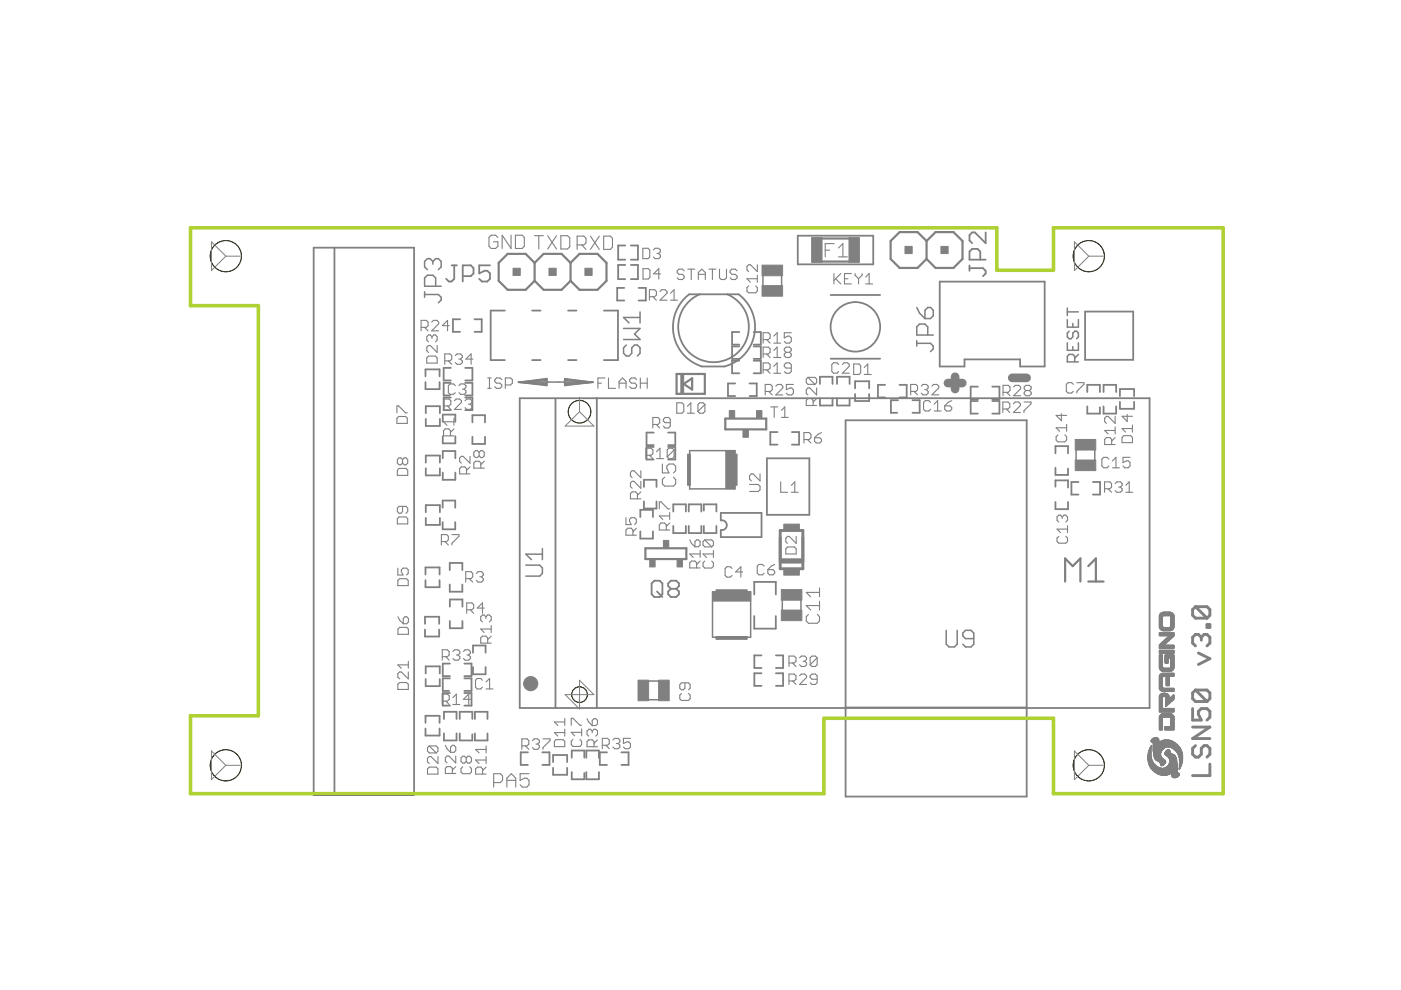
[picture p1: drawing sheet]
<svg xmlns="http://www.w3.org/2000/svg" width="297mm" height="210mm" viewBox="0 0 297 210" stroke-linecap="round" stroke-linejoin="round" font-family="sans-serif">
<g fill="none" stroke="#808080" stroke-width=".23">
<path d="M105.6 50.3l-.5-.4h-1l-.4 .4v1.9l.4 .5h1l.5-.5v-.9h-1M108.4 49.9v2.8l-1.9-2.8v2.8M109.3 49.9h1.4l.5 .4v1.9l-.5 .5h-1.4zM113.3 50h1.9M114.2 50v2.8M116.1 50l1.9 2.8M118 50l-1.9 2.8M118.9 50h1.4l.5 .4v1.9l-.5 .5h-1.4zM122.4 51.9h1.4l.4-.4v-1l-.4-.4h-1.4v2.8M123.3 51.9l.9 1M125.2 50.1l1.9 2.8M127.1 50.1l-1.9 2.8"/>
<path d="M128 50.1h1.4l.5 .4v1.9l-.5 .5h-1.4zM136.3 52.6h1.1l.4 .4v1.5l-.4 .3h-1.1zM136.3 57h1.1l.4 .3v1.5l-.4 .4h-1.1zM138.5 53l.4-.4h.7l.4 .4v.4l-.4 .3M139.3 53.7h.3M139.6 53.7l.4 .4v.4l-.4 .3h-.7l-.4-.3M140 58.1h-1.4l1.1-1.1v2.2M145.1 57.4l-.4-.3h-.8l-.3 .3v.4l.3 .4h.8l.4 .3v.4l-.4 .4h-.8l-.3-.4M145.8 57.1h1.5M146.6 57.1v2.2M148.1 58.2h1.4M148.1 59.3v-1.5l.7-.7 .7 .7v1.5"/>
<path d="M150.3 57.1h1.5M151 57.1v2.2M152.5 57.1v1.8l.4 .4h.7l.4-.4v-1.8M156.3 57.4l-.4-.3h-.7l-.4 .3v.4l.4 .4h.7l.4 .3v.4l-.4 .4h-.7l-.4-.4M160.6 56.1v1.5l-1.5-1.5h-.4l-.3 .4v.7l.3 .4M160.6 58.4v1.4M160.6 59.1h-2.2l.7 .7M175 53h.9M176.8 58v2.2M176.8 51.6h-1.8v2.9M177.2 59.1l1.1 1.1M177.8 52.6l.9-1v2.9"/>
<path d="M177.8 54.5h1.9M178.3 58l-1.5 1.5M179 59.1h.8M180.5 58h-1.5v2.2h1.5M181.3 58v.4l.7 .7M182 59.1v1.1M182.8 58v.4l-.8 .7M183.5 58.7l.8-.7v2.2M89.3 69.4h1.1l.4-.4v-.7l-.4-.4h-1.1v2.2M90 69.4l.8 .7M90.8 75.5h1.5l.4 .4v1.1h-2.2v-1.1zM91.5 68.3l.4-.4h.7l.4 .4v.4l-1.5 1.4h1.5"/>
<path d="M91.6 71.4l.4-.4h.3l.4 .4v.7l-.4 .4M91.6 71.4l-.4-.4h-.4l-.3 .4v.7l.3 .4M91.6 71.4v.4M92.7 73.3v1.4l-1.5-1.4h-.4l-.3 .3v.8l.3 .3M94.3 76.5h1.1l.4-.4v-.7l-.4-.4h-1.1v2.2M95 76.5l.8 .7M95.2 69h-1.4l1.1-1.1v2.2M96.5 75.4l.4-.4h.7l.4 .4v.4l-.4 .3M97.3 76.1h.3M97.6 76.1l.4 .4v.4l-.4 .3h-.7l-.4-.3M100.3 76.1h-1.5l1.1-1.1v2.2M137.7 62.9h1.1l.4-.4v-.7l-.4-.4h-1.1v2.2"/>
<path d="M138.4 62.9l.8 .7M139.9 61.8l.4-.4h.7l.4 .4v.4l-1.5 1.4h1.5M142.2 63.6h1.5M142.2 62.2l.7-.8v2.2M158.7 60.6l-.3 .4v.7l.3 .4h1.5l.4-.4v-.7l-.4-.4M161.8 78.4h1.1l.4-.4v-.7l-.4-.4h-1.1v2.2M161.8 72h1.1l.4-.4v-.7l-.4-.4h-1.1v2.2M161.8 75.1h1.1l.4-.4v-.7l-.4-.4h-1.1v2.2M162.5 72l.8 .7M162.5 75.1l.8 .7M162.5 78.4l.8 .7M164 71.3l.8-.8v2.2"/>
<path d="M164 74.3l.8-.7v2.2M164 77.7l.8-.8v2.2M164 72.7h1.5M164 75.8h1.5M164 79.1h1.5M166.7 74.7l-.4-.4v-.3l.4-.4h.7l.4 .4v.3l-.4 .4M166.7 74.7l-.4 .4v.3l.4 .4h.7l.4-.4v-.3l-.4-.4M166.7 74.7h.7M167.8 78h-1.1l-.4-.3v-.4l.4-.4h.7l.4 .4v1.5l-.4 .3h-.7l-.4-.3M167.8 70.5h-1.5v1.1l.7-.3h.4l.4 .3v.8l-.4 .3h-.7l-.4-.3M177.8 77.3l-.3-.4h-.8l-.3 .4v1.5l.3 .3h.8l.3-.3M178.6 77.3l.4-.4h.7l.4 .4v.4l-1.5 1.4h1.5"/>
<path d="M181 77.2h1.1l.4 .4v1.4l-.4 .4h-1.1zM183.2 79.4h1.5M183.2 77.9l.8-.7v2.2M183.5 60.2h1.5M84.2 88.7l.3-.4h1.5l.4 .4v1.1h-2.2zM84.2 87.5v-1.4h.3l1.5 1.4h.4M84.6 99.3h1.5l.3 .4v1.1h-2.2v-1.1zM85.3 97.5l.4-.4h.4l.3 .4v.7l-.3 .4h-.4l-.4-.4M85.3 97.5l-.3-.4h-.4l-.4 .4v.7l.4 .4h.4l.3-.4M85.3 97.5v.7M94.1 86.1h1.1l.4-.4v-.7l-.4-.4h-1.1v2.2M94.8 86.1l.8 .7"/>
<path d="M95.5 92.4v-1.1l-.4-.4h-.7l-.4 .4v1.1h2.2M96.2 90.9l-.7 .8M96.2 89.4h-2.2l.8 .8M96.2 88.7v1.5M96.4 85l.3-.4h.8l.3 .4v.3l-1.4 1.5h1.4M96.5 81.8l-.3-.4h-.8l-.3 .4v1.4l.3 .4h.8l.3-.4M97.3 81.8l.4-.4h.7l.4 .4v.3l-.4 .4M98 82.5h.4M98.4 82.5l.4 .4v.3l-.4 .4h-.7l-.4-.4M98.6 85l.4-.4h.7l.4 .4v.3l-.4 .4M99.3 85.7h.4M99.7 96.8v1.4l-1.5-1.4h-.4l-.3 .3v.8l.3 .3"/>
<path d="M99.7 99l-.8 .7M99.7 85.7l.4 .4v.3l-.4 .4h-.7l-.4-.4M101.6 95.9l-.4-.4h-.4l-.3 .4v.7l.3 .4h.4l.4-.4M101.6 95.9l.3-.4h.4l.4 .4v.7l-.4 .4h-.4l-.3-.4M101.6 95.9v.7M101.9 99.3v-1.2l-.3-.3h-.8l-.3 .3v1.2h2.2M102.7 97.8l-.8 .7M103.4 82.3h.7M103.4 80.1h.7M103.8 80.1v2.2M106.4 80.5l-.4-.4h-.7l-.4 .4v.4l.4 .3h.7l.4 .4v.4l-.4 .3h-.7l-.4-.3M107.1 81.6h1.1l.4-.4v-.7l-.4-.4h-1.1v2.2"/>
<path d="M126.8 81.2h.7M128.2 80.1h-1.4v2.2M129 80.1v2.2h1.5M131.3 81.2h1.4M131.3 82.3v-1.4l.7-.8 .7 .8v1.4M135 80.5l-.4-.4h-.7l-.4 .4v.4l.4 .3h.7l.4 .4v.4l-.4 .3h-.7l-.4-.3M135.8 81.2h1.4M135.8 80.1v2.2M135.9 99.8v1.5l-1.5-1.5h-.4l-.3 .4v.7l.3 .4M136.9 96.5h1.2l.3-.4v-.7l-.3-.4h-1.2v2.2M137.2 80.1v2.2M137.7 96.5l.7 .7"/>
<path d="M138.4 90h1.1l.4-.4v-.7l-.4-.4h-1.1v2.2M139.1 90l.8 .7M139.2 95.8l.7-.8v2.2M139.2 97.2h1.5M140.4 98.4v1.9h1.4l-.4-1v-.5l.4-.4h1l.5 .4v1l-.5 .5M142.1 89.6h-1.1l-.3-.3v-.4l.3-.4h.8l.3 .4v1.5l-.3 .3h-.8l-.3-.3M142.9 95.4v1.5l-.3 .3h-.8l-.3-.3M142.9 95.4l-.3-.4h-.8l-.3 .4v1.5M142.9 95.4l-1.4 1.5M143.5 85.4h1.1l.4 .4v1.4l-.4 .4h-1.1zM145.7 87.6h1.5M145.7 86.1l.8-.7v2.2"/>
<path d="M149.5 85.8v1.4l-.4 .4h-.7l-.4-.4M149.5 85.8l-.4-.4h-.7l-.4 .4v1.4M149.5 85.8l-1.5 1.4M162.2 83h1.2l.3-.4v-.7l-.3-.4h-1.2v2.2M163 83l.7 .7M163.4 86.3h1.5M164.1 86.3v2.2M164.5 81.9l.4-.4h.7l.4 .4v.4l-1.5 1.4h1.5M165.7 88.5h1.4M165.7 87l.7-.7v2.2M168.2 81.5h-1.5v1.1l.8-.3h.4l.3 .3v.8l-.3 .3h-.8l-.4-.3M170.5 93.2h1.1l.3-.4v-.7l-.3-.4h-1.1v2.2"/>
<path d="M171.2 93.2l.7 .7M171.3 80l-.4 .4v.7l.4 .4h1.5M171.3 80h1.5l.3 .4v.7l-.3 .4M171.3 80l1.5 1.5M172.4 86v-1.1l-.4-.4h-.7l-.4 .4v1.1h2.2M172.7 92.8h1.1l.4 .4v.4l-.4 .3h-.7l-.4-.3zM173.1 82.3v1.4l-1.4-1.4h-.4l-.4 .3v.8l.4 .3M173.1 84.5l-.7 .7M174.2 91.7l-.8 .4-.7 .7M193.1 83h1.1l.3-.4v-.7l-.3-.4h-1.1v2.2M193.8 83l.7 .7M195.3 81.9l.4-.4h.7l.4 .4v.4l-.4 .3"/>
<path d="M196 82.6h.4M196.4 82.6l.4 .4v.4l-.4 .3h-.7l-.4-.3M197.3 85.3l-.4-.4h-.7l-.4 .4v1.5l.4 .3h.7l.4-.3M197.6 81.9l.3-.4h.8l.3 .4v.4l-1.4 1.4h1.4M198.1 87.1h1.4M198.1 85.7l.7-.8v2.2M200.3 86h1.1l.4 .4v.4l-.4 .3h-.7l-.4-.3zM201.8 84.9l-.8 .4-.7 .7M212.6 86.7h1.1l.4-.4v-.7l-.4-.4h-1.1v2.3M212.7 83.2h1.1l.3-.4v-.7l-.3-.4h-1.1v2.2M213.4 86.7l.7 .8M213.4 83.2l.7 .7"/>
<path d="M214.9 85.6l.3-.4h.8l.3 .4v.4l-1.4 1.5h1.4M214.9 82.1l.4-.4h.7l.4 .4v.3l-1.5 1.5h1.5M217.1 85.2h1.5v.4l-1.5 1.5v.4M217.5 82.8l-.4-.4v-.3l.4-.4h.7l.4 .4v.3l-.4 .4M217.5 82.8l-.4 .4v.3l.4 .4h.7l.4-.4v-.3l-.4-.4M217.5 82.8h.7M224.3 92.2l-.4 .4v.7l.4 .4h1.5l.3-.4v-.7l-.3-.4M225 87.7v1.5l-1.1-1.1h2.2M226.1 90v1.4M226.1 90.7h-2.2l.8 .7M227.6 81.5l-.4-.4h-.7l-.4 .4v1.5l.4 .3h.7l.4-.3M228.3 81.1h1.5v.4l-1.5 1.5v.3"/>
<path d="M235.1 97.3l-.4-.3h-.7l-.4 .3v1.5l.4 .4h.7l.4-.4M235.7 94.3v-1.1l-.4-.4h-.7l-.4 .4v1.1h2.2M235.9 99.2h1.4M235.9 97.7l.7-.7v2.2M236.4 88.3v1.5l-1.5-1.5h-.3l-.4 .4v.7l.4 .4M236.4 92.8l-.7 .7M236.4 91.3h-2.2l.7 .7M236.4 90.5v1.5M238.3 92.4h1.4l.4 .4v1.1h-2.2v-1.1zM239 87.9v1.5l-1.1-1.1h2.2M239.6 97h-1.5v1.1l.7-.4h.4l.4 .4v.7l-.4 .4h-.7l-.4-.4M240.1 90.1v1.5"/>
<path d="M240.1 90.9h-2.2l.7 .7M84.6 109.6h1.5l.3 .4v1.1h-2.2v-1.1zM85.3 107.4v1.1l-.3 .3h-.4l-.4-.3v-.8l.4-.3h1.5l.3 .3v.8l-.3 .3M93.6 114.8h1.1l.4-.4v-.7l-.4-.4h-1.1v2.2M94.3 114.8l.8 .7M95.8 113.3h1.5v.4l-1.5 1.5v.3M98.9 100.5v-1.1l-.3-.4h-.8l-.3 .4v1.1h2.2M132.7 109.7v1.5h1.1l-.3-.7v-.4l.3-.4h.8l.3 .4v.7l-.3 .4M134.2 113.5v-1.1l-.4-.4h-.7l-.4 .4v1.1h2.2M134.9 112l-.7 .7M135.1 105.8v-1.1l-.3-.4h-.8l-.3 .4v1.1h2.2M135.9 102v1.5l-1.5-1.5h-.4l-.3 .4v.8l.3 .3"/>
<path d="M135.9 104.3l-.8 .7M139.8 107.9v-1.5h.3l1.5 1.5h.4M140.9 101.2l-.5 .5v.9l.5 .5h1.9l.5-.5v-.9l-.5-.5M141.3 112.4v-1.1l-.4-.4h-.8l-.3 .4v1.1h2.2M142 110.9l-.7 .7M142 109.4h-2.2l.7 .7M142 108.6v1.5M146.2 114.5l.4 .7 .7 .7M147.3 114.8l.4-.3h.4l.3 .3v.8l-.3 .3h-.8zM148.4 119l-.7 .7M148.4 117.5h-2.2l.8 .7M148.4 116.7v1.5"/>
<path d="M149.4 119l-.3 .3v.8l.3 .3h1.5l.4-.3v-.8l-.4-.3M149.4 114.5h1.5l.4 .3v.8l-.4 .4M149.4 114.5l-.3 .3v.8l.3 .4h1.5M149.4 114.5l1.5 1.5M151.3 117.5h-2.2l.7 .7M151.3 116.7v1.5M158.9 102.7h1.9l.3 .4v.7l-.3 .4h-1.9M161.1 100.5v1.5l-1.4-1.5h-.4l-.4 .4v.7l.4 .4M164.3 119.7l-.8 .3-.7 .8M165.5 102.2v2.2h1.5M167 116h1.4l.4 .4v1.1h-2.2v-1.1zM167.8 104.4h1.4"/>
<path d="M167.8 102.9l.7-.7v2.2M168.8 113.7v1.5l-1.5-1.5h-.3l-.4 .4v.8l.4 .3M224.5 113.7l-.4 .4v.7l.4 .4h1.5l.3-.4v-.7l-.3-.4M225.2 109.6l-.3-.4h-.4l-.4 .4v.7l.4 .4M225.2 109.6l.4-.4h.4l.3 .4v.7l-.3 .4M225.2 109.6v.3M226.3 111.5v1.4M226.3 112.2h-2.2l.8 .7M234.2 103.6h1.1l.4-.3v-.8l-.4-.3h-1.1v2.2M234.9 103.6l.8 .8M236.4 102.5l.4-.3h.8l.3 .3v.4l-.3 .4M237.2 103.3h.4"/>
<path d="M237.6 103.3l.3 .3v.4l-.3 .4h-.8l-.4-.4M238.7 104.4h1.5M238.7 102.9l.7-.7v2.2M84.3 120.5v1.4h1.1l-.3-.7v-.4l.3-.3h.8l.4 .3v.8l-.4 .3M84.4 133.4l.4-.4h1.4l.4 .4v1.1h-2.2zM84.4 130.8l.4 .7 .7 .7M84.7 122.7h1.5l.4 .4v1.1h-2.3v-1.1zM85.9 130.8h.3l.4 .3v.8l-.4 .3h-.7v-1.1zM93.8 139.2h1.1l.3-.3v-.8l-.3-.3h-1.1v2.2M94.5 139.2l.7 .8M96 138.1l.4-.3h.7l.4 .3v.4l-.4 .4M96.8 138.9h.3"/>
<path d="M97.1 138.9l.4 .3v.4l-.4 .4h-.7l-.4-.4M98.3 138.1l.3-.3h.8l.3 .3v.4l-.3 .4M98.7 122.7h1.2l.3-.4v-.7l-.3-.4h-1.2v2.2M99 129.3h1.1l.3-.4v-.7l-.3-.4h-1.1v2.2M99 138.9h.4M99.4 138.9l.3 .3v.4l-.3 .4h-.8l-.3-.4M99.5 122.7l.7 .7M99.7 129.3l.7 .7M101 121.6l.4-.4h.7l.4 .4v.3l-.4 .4M101.7 122.3h.4M102.1 122.3l.4 .4v.3l-.4 .4h-.7l-.4-.4M102.7 128.9h-1.5l1.1-1.1v2.2"/>
<path d="M103 130.8l-.3-.4h-.4l-.4 .4v.7l.4 .4M103 130.8l.4-.4h.4l.3 .4v.7l-.3 .4M103 130.8v.3M103.4 136.4v-1.1l-.4-.4h-.7l-.4 .4v1.1h2.2M104.1 134.9l-.7 .7M104.1 133.4h-2.2l.8 .7M104.1 132.6v1.5M147.7 120.4v-1.1l-.4-.3h-.7l-.4 .3v1.1h2.2M155.2 120.5l-.4-.3h-.7l-.4 .3v1.5l.4 .4h.7l.4-.4M157.5 121.3h-1.5l1.1-1.1v2.2M162 120l-.4-.3h-.7l-.4 .3v1.5l.4 .4h.7l.4-.4M162.8 120.8h1.1l.4 .4v.3l-.4 .4h-.7l-.4-.4z"/>
<path d="M169.5 139.5l.4-.4h.7l.4 .4v.3l-.4 .4M171.4 130.3l-.5 .4v1l.5 .4h1.9l.5-.4v-1l-.5-.4M173.2 139.5v1.4l-.3 .4h-.8l-.3-.4M173.2 139.5l-.3-.4h-.8l-.3 .4v1.4M173.2 139.5l-1.4 1.4M173.8 124.7v1.8M173.8 127.5v1.8M173.8 128.4h-2.9l1 .9M173.8 125.6h-2.9l1 .9M84.3 145.1l.4-.4h1.5l.4 .4v1.1h-2.3zM86.6 140.2v1.5M86.6 142.5v1.4l-1.5-1.4h-.4l-.4 .3v.8l.4 .3"/>
<path d="M86.6 141h-2.3l.8 .7M91 158.2h1.5l.4 .3v.8l-.4 .3M91 158.2l-.4 .3v.8l.4 .3h1.5M91 158.2l1.5 1.4M93.8 148.7h1.1l.3-.4v-.8l-.3-.3h-1.1v2.2M94.4 158l.4 .8 .7 .7M94.5 148.7l.7 .7M95.9 158h.4l.3 .4v.8l-.3 .3h-.8v-1.1zM96 147.9l.8-.7v2.2M96 149.4h1.5M99.7 148.3h-1.4l1.1-1.1v2.2M102.3 144.2l-.4-.4h-.7l-.4 .4v1.5l.4 .4h.7l.4-.4"/>
<path d="M103.1 144.6l.7-.8v2.3M103.1 158.2v1.4M103.1 146.1h1.4M103.1 158.9h-2.3l.8 .7M110.6 158.1h1.1l.4-.3v-.8l-.4-.3h-1.1v2.2M111.4 158.1l.7 .8M112.9 157l.4-.3h.7l.4 .3v.4l-.4 .4M113.6 157.8h.4M114 157.8l.4 .3v.4l-.4 .4h-.7l-.4-.4M115.1 156.7h1.5v.3l-1.5 1.5v.4M117.5 157.2l.4-.4h1.5l.3 .4v1.1h-2.2zM119.7 155.3h-2.2l.8 .8"/>
<path d="M119.7 152.3v1.5M119.7 154.6v1.5M119.7 153.1h-2.2l.8 .7M121.1 153.8v-1.5h.4l1.5 1.5h.3M121.5 156.8l-.4 .4v.7l.4 .4h1.5l.3-.4v-.7l-.3-.4M123.3 155.3h-2.2l.8 .7M123.3 154.5v1.5M124.5 152.4l.3 .7 .8 .7M125.6 155l-.4-.4h-.4l-.3 .4v.7l.3 .4M125.6 155l.3-.4h.4l.4 .4v.7l-.4 .4M125.6 152.7l.3-.3h.4l.4 .3v.8l-.4 .3h-.7zM125.6 155v.4"/>
<path d="M125.9 158.3v-1.1l-.3-.3h-.8l-.3 .3v1.1h2.2M126.7 156.9l-.8 .7M127.7 158h1.1l.4-.4v-.7l-.4-.4h-1.1v2.2M128.4 158l.8 .7M129.9 156.9l.4-.4h.8l.3 .4v.4l-.3 .3M130.7 157.6h.4M131.1 157.6l.3 .4v.4l-.3 .3h-.8l-.4-.3M133.7 156.5h-1.5v1.1l.7-.3h.4l.4 .3v.8l-.4 .3h-.7l-.4-.3M144.5 147l-.4 .4v.7l.4 .4h1.5l.3-.4v-.7l-.3-.4M145.2 144.8v1.1l-.3 .4h-.4l-.4-.4v-.7l.4-.4h1.5l.3 .4v.7l-.3 .4M167.3 140.6h1.1l.4-.4v-.7l-.4-.4h-1.1v2.2M167.3 144.4h1.1l.4-.4v-.7l-.4-.4h-1.1v2.2"/>
<path d="M168 144.4l.8 .7M168 140.6l.8 .7M169.5 143.3l.4-.4h.7l.4 .4v.3l-1.5 1.5h1.5M170.3 140.2h.3M170.6 140.2l.4 .4v.3l-.4 .4h-.7l-.4-.4M173.2 144h-1.1l-.3-.4v-.3l.3-.4h.8l.3 .4v1.5l-.3 .3h-.8l-.3-.3M91 162.6h1.5l.4 .4v1.1h-2.3v-1.1zM92.9 160.4v1.5l-1.5-1.5h-.4l-.4 .4v.7l.4 .4M95.9 164v-1.1l-.4-.4h-.7l-.4 .4v1.1h2.2M96.6 160.3v1.5l-1.4-1.5h-.4l-.4 .4v.7l.4 .4M96.6 162.5l-.7 .8M98.1 162.6l-.4 .3v.8l.4 .3h1.5l.3-.3v-.8l-.3-.3"/>
<path d="M98.8 160.7l-.3-.4h-.4l-.4 .4v.7l.4 .4h.4l.3-.4M98.8 160.7l.4-.4h.4l.3 .4v.7l-.3 .4h-.4l-.4-.4M98.8 160.7v.7M102.3 164.1v-1.1l-.3-.4h-.8l-.4 .4v1.1h2.3M103.1 160.4v1.5M103.1 162.6l-.8 .8M103.1 161.1h-2.3l.8 .8M104.7 165.9h1.4l.5-.4v-1l-.5-.5h-1.4v2.9M107.5 166.9v-1.9l.9-1 .9 1v1.9M107.5 165.5h1.8M112.2 164h-1.9v1.5l.9-.5h.5l.5 .5v.9l-.5 .5h-1l-.4-.5"/>
</g>
<g fill="none" stroke="#808080" stroke-width=".32">
<path d="M91.8 55.4l.6-.6h.5l.6 .6v1.2l-.6 .6M91.8 55.4l-.6-.6h-.6l-.6 .6v1.2l.6 .6M91.8 55.4v.6M161.8 58.4v2.3M165.7 58.4v2.2M90 62.4h2.9l.6 .6v.6l-.6 .6M90 61.8v1.2M92.4 60.7v-1.8l-.6-.5h-1.2l-.6 .5v1.8h3.5M132.2 69.6h3.5l-1.2 1.2 1.2 1.2h-3.5M132.8 73.2l-.6 .5v1.2l.6 .6h.6l.5-.6v-1.2l.6-.5h.6l.6 .5v1.2l-.6 .6M135.7 66.1v2.4M135.7 67.3h-3.5l1.2 1.2"/>
<path d="M194.4 72.8h2.9l.6 .6v.6l-.6 .5M194.4 72.2v1.2M194.4 65.2l.5 1.2 1.2 1.1M196.1 65.8l.6-.6h.6l.6 .6v1.2l-.6 .5h-1.2zM196.7 71v-1.7l-.6-.6h-1.2l-.5 .6v1.7h3.5M226.3 65.3v1.6M226.3 67.8v1.6h2.3v-1.6M226.3 72.7v1.6h2.3v-1.6M226.3 66.1h2.3M226.7 70.2l-.4 .4v.8l.4 .4h.4l.4-.4v-.8l.4-.4h.4l.3 .4v.8l-.3 .4M227.5 68.6v.8M227.5 73.5v.8"/>
<path d="M227.9 76.7v-1.2l-.4-.4h-.8l-.4 .4v1.2h2.3M228.6 75.1l-.7 .8M109.9 81l6.1-.7v1.4zM109.9 81l6.1 .3M109.9 81l6.1 .6M116 80.7l-6.1 .3M116 80.4l-6.1 .6M116.1 81h9.6M116.1 81h-6.2M116.1 81h.1M119.7 80.3l6 .7-6 .7zM119.7 80.7l6 .3"/>
<path d="M119.7 80.4l6 .6M125.7 81l-6 .3M125.7 81l-6 .6M146.2 95.5h9.6v8.2h-9.6zM228.2 95.4v2.2M232.1 95.3v2.3M111.5 119.8h2.9l.6 .6v1.2l-.6 .6h-2.9M115 116.3v2.4M115 117.5h-3.5l1.2 1.2M151.1 125.5h8.1v9.6h-8.1zM165.9 127.2v2.3M169.8 127.2v2.2"/>
<path d="M200.6 133.6v3l.6 .6h1.2l.5-.6v-3M206.5 135.4h-1.8l-.6-.6v-.6l.6-.6h1.2l.6 .6v2.4l-.6 .6h-1.2l-.6-.6M137.5 148.4h2.2M137.5 144.4h2.2"/>
</g>
<path d="M202.5 79.9v2.6M201 81.2h3M214.6 80.1h3.1" fill="none" stroke="#808080" stroke-width="1.8"/>
<g fill="none" stroke="#808080" stroke-width=".47">
<path d="M113.3 55.7l-1.9-1.9h-3.8l-1.9 1.9v3.8l1.9 1.9h3.8l1.9-1.9M113.3 59.5l2 1.9h3.8l1.9-1.9M113.3 55.7v3.8M113.3 55.7l2-1.9h3.8l1.9 1.9M121 55.7l1.9-1.9h3.8l1.9 1.9v3.8l-1.9 1.9h-3.8l-1.9-1.9M121 55.7v3.8M174.2 55.5h5.8M174.2 50.6h5.8M196.4 51.1l-1.9-1.9h-3.8l-1.9 1.9v3.8l1.9 1.9h3.8l1.9-1.9M196.4 51.1l2-1.9h3.8l1.9 1.9v3.8l-1.9 1.9h-3.8l-2-1.9M196.4 51.1v3.8M143.4 79.3h6v4.2h-6z"/>
<path d="M144.9 81.4l1.8-1.2v2.4zM153.8 88.8h8.7v2.2h-8.7zM136.8 116.2h8.7v2.3h-8.7zM225.8 123.3v-4.9l1.6 1.6 1.7-1.6v4.9M230.7 120l1.6-1.6v4.9M230.7 123.3h3.3"/>
</g>
<g fill="none" stroke="#808080" stroke-width=".38">
<path d="M66.5 52.5h21.3v116.1h-21.3zM70.9 52.5v116.1M95.7 56.3h1.2M96.3 56.3v2.8l-.6 .6h-.5l-.6-.6M98.1 58.5h1.7l.6-.5v-1.2l-.6-.5h-1.7v3.4M103.9 56.3h-2.3v1.7l1.1-.6h.6l.6 .6v1.1l-.6 .6h-1.1l-.6-.6M132.6 52h-1.5v3.1h1.5M132.6 56.2h-1.5v3h1.5M133.8 52h1.5v3.1h-1.5M133.8 56.2h1.5v3h-1.5M169.1 50h16v6h-16zM199.2 59.7h22.3v18h-5.2v-1.5h-11.8v1.5h-5.3z"/>
<path d="M205.5 56.9h2.9l.6 .5v.6l-.6 .6M205.5 56.3v1.1M207.8 55.1v-1.8l-.5-.5h-1.2l-.6 .5v1.8h3.5M209 49.3v2.3l-2.3-2.3h-.6l-.6 .5v1.2l.6 .6M90.2 79.8v-1.5h3v1.5M95.6 78h-1.5v2.7h1.5M97.6 67.7h-1.6v2.7h1.6M98.6 78h1.6v2.7h-1.6M100.6 67.7h1.5v2.7h-1.5M107 65.8h-3v10.5h3M112.8 76.3h1.8M112.8 65.8h1.8"/>
<path d="M120.4 76.3h1.8M120.4 65.8h1.8M128 65.8h3v10.5h-3M132.4 61h-1.5v2.7h1.5M135.4 61h1.5v2.7h-1.5M145.5 62.9l.6-.5h10.5a8.6 8.6 0 0 1 3.3 8.6 8.6 8.6 0 0 1-6.3 6.7h-4.8a8.8 8.8 0 0 1-3.3-14.8zM148.4 62.4a7.5 7.5 0 0 0-3.1 11.5 7.5 7.5 0 0 0 11.9 0 7.5 7.5 0 0 0-3-11.5M156.7 70.4h-1.5v2.7h1.5M156.7 73.4h-1.5v2.7h1.5M156.7 76.5h-1.5v2.6h1.5M159.8 70.4h1.5v2.7h-1.5M159.8 73.4h1.5v2.7h-1.5"/>
<path d="M159.8 76.5h1.5v2.6h-1.5M176.1 76.1h10.5M176.1 62.5h10.5M230.1 66.1h10.2v10.2h-10.2zM90.2 81v1.5h3v-1.5M90.3 87.6v-1.5h3v1.5M90.3 88.8v1.5h3v-1.5M90.3 98.1v-1.5h3v1.5M90.3 99.3v1.5h3v-1.5M93.9 89.4v-1.5h2.6v1.5M93.9 92.5v1.5h2.6v-1.5M93.9 97.2v-1.6h2.6v1.6"/>
<path d="M95.6 84.3h-1.5v2.7h1.5M95.6 81.2h-1.5v2.6h1.3M98.6 84.3h1.6v2.7h-1.6M98.6 81.2h1.6v2.6h-1.6M100.2 89.6v-1.6h2.6v1.6M100.2 92.6v1.5h2.6v-1.5M110.2 84.4h133.5v65.7h-133.5zM117.8 84.6v65.5M126.5 84.4v65.7M138.6 91.7h-1.5v2.7h1.5M138.6 94.8h-1.5v2.6h1.5M141.6 91.7h1.6v2.7h-1.6"/>
<path d="M141.6 94.8h1.6v2.6h-1.6M155.9 81.3h-1.6v2.7h1.6M158.9 81.3h1.5v2.7h-1.5M162.6 97.2h9v12h-9zM164.8 91.6h-1.5v2.7h1.5M167.9 91.6h1.5v2.7h-1.5M173.8 81.4v-1.5h2.7v1.5M173.8 84.5v1.5h2.7v-1.5M177.5 84.5v1.5h2.6v-1.4M177.5 81.4v-1.5h2.6v1.5M179.3 89.1h38.4v79.8h-38.4zM181.3 82.3v-1.5h3v1.5"/>
<path d="M181.3 83.5v1.5h3v-1.5M187.7 81.6h-1.6v2.7h1.6M190.4 84.9h-1.5v2.6h1.3M190.7 81.6h1.5v2.7h-1.5M193.5 84.9h1.5v2.6h-1.5M207.3 85h-1.5v2.7h1.5M207.3 82h-1.5v2.6h1.5M210.4 85h1.5v2.7h-1.5M210.4 82h1.5v2.6h-1.5M223.8 96.1v-1.5h2.6v1.5M223.8 99.2v1.5h2.6v-1.3M230.5 83.1v-1.5h2.7v1.5"/>
<path d="M230.5 86.2v1.5h2.7v-1.3M234 86.2v1.5h2.6v-1.5M234 83.1v-1.5h2.6v1.5M237.4 84v-1.5h3.1v1.5M237.4 85.2v1.5h3.1v-1.5M90.3 108.6v-1.5h3v1.5M90.3 109.8v1.5h3v-1.5M93.9 107.7v-1.6h2.6v1.6M93.9 110.7v1.5h2.6v-1.5M93.9 100.2v1.5h2.6v-1.5M135.8 109.6v-1.5h2.6v1.5M135.8 112.7v1.5h2.6v-1.5"/>
<path d="M136.5 103.3v-1.6h2.7v1.6M136.5 106.3v1.5h2.7v-1.5M142.7 111.5v1.5h2.7v-1.5M142.7 108.5v-1.6h2.7v1.6M146 108.5v-1.6h2.7v1.6M146 111.5v1.5h2.7v-1.5M149.2 111.5v1.5h2.7v-1.5M149.2 108.3v-1.4h2.7v1.6M152.8 108.7v1.6a1.05 1.05 0 0 1 1.3 1 1.05 1.05 0 0 1-1.2 1.1M152.8 112.4v1.5M152.8 108.8h8.7v5.1h-8.7M223.8 103.2v-1.3h2.6v1.5"/>
<path d="M223.8 106.4v1.5h2.6v-1.5M228.7 102.2h-1.5v2.7h1.5M231.7 102.2h1.5v2.7h-1.5M90.1 132.3v-1.5h3v1.5M90.1 133.5v1.5h3v-1.5M90.2 121.8v-1.5h3v1.5M90.2 123v1.5h3v-1.5M95.4 120.9v-1.5h2.6v1.5M95.4 123.9v1.6h2.6v-1.6M95.4 128.6v-1.5h2.6v1.5M95.4 131.7v1.5h2.6v-1.5M100.3 138.4v-1.5h2.7v1.5"/>
<path d="M138.7 123.1h1.2l.5 .6v2.3l-.5 .6h-1.2l-.5-.6v-2.3zM139.3 125.4l1.1 1.2M142.2 124.8l-.5-.5v-.6l.5-.6h1.2l.6 .6v.6l-.6 .5M142.2 124.8l-.5 .6v.6l.5 .6h1.2l.6-.6v-.6l-.6-.6M142.2 124.8h1.2M159.9 126v-2.6h4.6v2.6M159.9 130.6v2.7h4.6v-2.7M161.5 139h-1.6v2.6h1.6M164.5 139h1.5v2.6h-1.5M90.2 153.3v-1.5h3v1.5M90.2 154.5v1.5h3v-1.5M90.3 142.8v-1.5h2.9v1.5"/>
<path d="M90.3 144v1.5h2.9v-1.5M94.1 152.4v-1.5h2.7v1.5M94.1 155.5v1.5h2.7v-1.5M95.4 140.7h-1.5v2.7h1.5M95.4 143.8h-1.5v2.7h1.3M95.4 146.9h-1.5v2.7h1.5M97.5 152.4v-1.5h2.6v1.5M97.5 155.5v1.5h2.6v-1.3M98.4 146.9h1.6v2.7h-1.6M98.4 140.7h1.6v2.7h-1.6M98.4 143.8h1.6v2.7h-1.6M100.3 141.4v1.6h2.7v-1.6"/>
<path d="M100.7 152.4v-1.5h2.7v1.5M100.7 155.5v1.5h2.7v-1.5M111.9 159.5h-1.5v2.7h1.5M115 159.5h1.5v2.7h-1.5M128.7 159.5h-1.5v2.7h1.5M131.7 159.5h1.6v2.7h-1.6M161.5 142.7h-1.6v2.7h1.6M164.5 142.7h1.5v2.7h-1.5M179.3 150h38.4M117.3 161.6v-1.5h2.9v1.5M117.3 162.8v1.5h2.9v-1.5M121.2 160.7v-1.6h2.7v1.6"/>
<path d="M121.2 163.7v1.5h2.7v-1.3M124.3 160.7v-1.6h2.7v1.6M124.3 163.7v1.5h2.7v-1.5"/>
<circle cx="181.4" cy="69.3" r="5.2"/>
</g>
<g fill="#808080" stroke="#808080" stroke-width=".21">
<path d="M250.7 161.2v.1z"/>
<path d="M250.7 161.1v.1z"/>
<path d="M250.7 161v.1z"/>
<path d="M250.7 160.9v.1z"/>
<path d="M250.7 160.8v.1z"/>
<path d="M250.7 160.7v.1z"/>
<path d="M250.7 160.6v.1z"/>
<path d="M250.7 160.5v.1z"/>
<path d="M250.7 160.4v.1z"/>
<path d="M250.7 160.3v.1z"/>
<path d="M250.7 160.2v.1z"/>
<path d="M250.7 160.1v.1z"/>
<path d="M250.7 160v.1z"/>
<path d="M250.6 161.6l.1 .1z"/>
<path d="M250.6 161.5l.1 .1z"/>
<path d="M250.6 161.5h.1z"/>
<path d="M250.6 161.4l.1 .1z"/>
<path d="M250.6 161.3l.1 .1z"/>
<path d="M250.6 161.2l.1 .1z"/>
<path d="M250.6 161.2h.1z"/>
<path d="M250.6 161.1l.1 .1z"/>
<path d="M250.6 161l.1 .1z"/>
<path d="M250.6 160.9l.1 .1z"/>
<path d="M250.6 160.8l.1 .1z"/>
<path d="M250.6 160.7l.1 .1z"/>
<path d="M250.6 160.6l.1 .1z"/>
<path d="M250.6 160.5l.1 .1z"/>
<path d="M250.6 160.4l.1 .1z"/>
<path d="M250.6 160.3l.1 .1z"/>
<path d="M250.6 160.3h.1z"/>
<path d="M250.6 160.2l.1 .1z"/>
<path d="M250.6 160.1l.1 .1z"/>
<path d="M250.6 160l.1 .1z"/>
<path d="M250.6 159.9l.1 .1z"/>
<path d="M250.6 159.8l.1 .1z"/>
<path d="M250.6 159.7l.1 .1z"/>
<path d="M250.6 159.6l.1 .1z"/>
<path d="M250.6 159.6h.1z"/>
<path d="M250.5 161.9l.1 .1z"/>
<path d="M250.5 161.8l.1 .1z"/>
<path d="M250.5 161.7l.1 .1z"/>
<path d="M250.5 161.6l.1 .1z"/>
<path d="M250.5 161.5l.1 .1z"/>
<path d="M250.5 161.5h.1z"/>
<path d="M250.5 161.4l.1 .1z"/>
<path d="M250.5 161.3l.1 .1z"/>
<path d="M250.5 161.2l.1 .1z"/>
<path d="M250.5 161.2h.1z"/>
<path d="M250.5 161.1l.1 .1z"/>
<path d="M250.5 161l.1 .1z"/>
<path d="M250.5 160.9l.1 .1z"/>
<path d="M250.5 160.8l.1 .1z"/>
<path d="M250.5 160.7l.1 .1z"/>
<path d="M250.5 160.6l.1 .1z"/>
<path d="M250.5 160.5l.1 .1z"/>
<path d="M250.5 160.4l.1 .1z"/>
<path d="M250.5 160.3l.1 .1z"/>
<path d="M250.5 160.3h.1z"/>
<path d="M250.5 160.2l.1 .1z"/>
<path d="M250.5 160.1l.1 .1z"/>
<path d="M250.5 160l.1 .1z"/>
<path d="M250.5 159.9l.1 .1z"/>
<path d="M250.5 159.8l.1 .1z"/>
<path d="M250.5 159.7l.1 .1z"/>
<path d="M250.5 159.6l.1 .1z"/>
<path d="M250.5 159.6h.1z"/>
<path d="M250.5 159.5l.1 .1z"/>
<path d="M250.5 159.4l.1 .1z"/>
<path d="M250.5 159.3l.1 .1z"/>
<path d="M250.4 162.2h.1z"/>
<path d="M250.4 162.1l.1 .1z"/>
<path d="M250.4 162l.1 .1z"/>
<path d="M250.4 161.9l.1 .1z"/>
<path d="M250.4 161.8l.1 .1z"/>
<path d="M250.4 161.7l.1 .1z"/>
<path d="M250.4 161.6l.1 .1z"/>
<path d="M250.4 161.5l.1 .1z"/>
<path d="M250.4 161.5h.1z"/>
<path d="M250.4 161.4l.1 .1z"/>
<path d="M250.4 161.3l.1 .1z"/>
<path d="M250.4 161.2l.1 .1z"/>
<path d="M250.4 161.2h.1z"/>
<path d="M250.4 161.1l.1 .1z"/>
<path d="M250.4 161l.1 .1z"/>
<path d="M250.4 160.9l.1 .1z"/>
<path d="M250.4 160.8l.1 .1z"/>
<path d="M250.4 160.7l.1 .1z"/>
<path d="M250.4 160.6l.1 .1z"/>
<path d="M250.4 160.5l.1 .1z"/>
<path d="M250.4 160.4l.1 .1z"/>
<path d="M250.4 160.3l.1 .1z"/>
<path d="M250.4 160.3h.1z"/>
<path d="M250.4 160.2l.1 .1z"/>
<path d="M250.4 160.1l.1 .1z"/>
<path d="M250.4 160l.1 .1z"/>
<path d="M250.4 159.9l.1 .1z"/>
<path d="M250.4 159.8l.1 .1z"/>
<path d="M250.4 159.7l.1 .1z"/>
<path d="M250.4 159.6l.1 .1z"/>
<path d="M250.4 159.6h.1z"/>
<path d="M250.4 159.5l.1 .1z"/>
<path d="M250.4 159.4l.1 .1z"/>
<path d="M250.4 159.3l.1 .1z"/>
<path d="M250.4 159.3h.1z"/>
<path d="M250.4 159.2l.1 .1z"/>
<path d="M250.4 159.1l.1 .1z"/>
<path d="M250.4 162.4v.1z"/>
<path d="M250.4 162.3v.1z"/>
<path d="M250.4 162.2v.1z"/>
<path d="M250.4 162.1v.1z"/>
<path d="M250.4 162v.1z"/>
<path d="M250.4 161.9v.1z"/>
<path d="M250.4 161.8v.1z"/>
<path d="M250.4 161.7v.1z"/>
<path d="M250.4 161.6v.1z"/>
<path d="M250.4 161.5v.1z"/>
<path d="M250.4 161.4v.1z"/>
<path d="M250.4 161.3v.1z"/>
<path d="M250.4 161.2v.1z"/>
<path d="M250.4 161.1v.1z"/>
<path d="M250.4 161v.1z"/>
<path d="M250.4 160.9v.1z"/>
<path d="M250.4 160.8v.1z"/>
<path d="M250.4 160.7v.1z"/>
<path d="M250.4 160.6v.1z"/>
<path d="M250.4 160.5v.1z"/>
<path d="M250.4 160.4v.1z"/>
<path d="M250.4 160.3v.1z"/>
<path d="M250.4 160.2v.1z"/>
<path d="M250.4 160.1v.1z"/>
<path d="M250.4 160v.1z"/>
<path d="M250.4 159.9v.1z"/>
<path d="M250.4 159.8v.1z"/>
<path d="M250.4 159.7v.1z"/>
<path d="M250.4 159.6v.1z"/>
<path d="M250.4 159.5v.1z"/>
<path d="M250.4 159.4v.1z"/>
<path d="M250.4 159.3v.1z"/>
<path d="M250.4 159.2v.1z"/>
<path d="M250.4 159.1v.1z"/>
<path d="M250.4 159v.1z"/>
<path d="M250.3 162.5l.1 .1z"/>
<path d="M250.3 162.5h.1z"/>
<path d="M250.3 162.4l.1 .1z"/>
<path d="M250.3 162.3l.1 .1z"/>
<path d="M250.3 162.2l.1 .1z"/>
<path d="M250.3 162.2h.1z"/>
<path d="M250.3 162.1l.1 .1z"/>
<path d="M250.3 162l.1 .1z"/>
<path d="M250.3 161.9l.1 .1z"/>
<path d="M250.3 161.8l.1 .1z"/>
<path d="M250.3 161.7l.1 .1z"/>
<path d="M250.3 161.6l.1 .1z"/>
<path d="M250.3 161.5l.1 .1z"/>
<path d="M250.3 161.5h.1z"/>
<path d="M250.3 161.4l.1 .1z"/>
<path d="M250.3 161.3l.1 .1z"/>
<path d="M250.3 161.2l.1 .1z"/>
<path d="M250.3 161.2h.1z"/>
<path d="M250.3 161.1l.1 .1z"/>
<path d="M250.3 161l.1 .1z"/>
<path d="M250.3 160.9l.1 .1z"/>
<path d="M250.3 160.8l.1 .1z"/>
<path d="M250.3 160.7l.1 .1z"/>
<path d="M250.3 160.6l.1 .1z"/>
<path d="M250.3 160.5l.1 .1z"/>
<path d="M250.3 160.4l.1 .1z"/>
<path d="M250.3 160.3l.1 .1z"/>
<path d="M250.3 160.3h.1z"/>
<path d="M250.3 160.2l.1 .1z"/>
<path d="M250.3 160.1l.1 .1z"/>
<path d="M250.3 160l.1 .1z"/>
<path d="M250.3 159.9l.1 .1z"/>
<path d="M250.3 159.8l.1 .1z"/>
<path d="M250.3 159.7l.1 .1z"/>
<path d="M250.3 159.6l.1 .1z"/>
<path d="M250.3 159.6h.1z"/>
<path d="M250.3 159.5l.1 .1z"/>
<path d="M250.3 159.4l.1 .1z"/>
<path d="M250.3 159.3l.1 .1z"/>
<path d="M250.3 159.3h.1z"/>
<path d="M250.3 159.2l.1 .1z"/>
<path d="M250.3 159.1l.1 .1z"/>
<path d="M250.3 159l.1 .1z"/>
<path d="M250.3 159h.1z"/>
<path d="M250.3 158.9l.1 .1z"/>
<path d="M250.3 158.8l.1 .1z"/>
<path d="M250.2 162.7l.1 .1z"/>
<path d="M250.2 162.6l.1 .1z"/>
<path d="M250.2 162.5l.1 .1z"/>
<path d="M250.2 162.5h.1z"/>
<path d="M250.2 162.4l.1 .1z"/>
<path d="M250.2 162.3l.1 .1z"/>
<path d="M250.2 162.2l.1 .1z"/>
<path d="M250.2 162.2h.1z"/>
<path d="M250.2 162.1l.1 .1z"/>
<path d="M250.2 162l.1 .1z"/>
<path d="M250.2 161.9l.1 .1z"/>
<path d="M250.2 161.8l.1 .1z"/>
<path d="M250.2 161.7l.1 .1z"/>
<path d="M250.2 161.6l.1 .1z"/>
<path d="M250.2 161.5l.1 .1z"/>
<path d="M250.2 161.5h.1z"/>
<path d="M250.2 161.4l.1 .1z"/>
<path d="M250.2 161.3l.1 .1z"/>
<path d="M250.2 161.2l.1 .1z"/>
<path d="M250.2 161.2h.1z"/>
<path d="M250.2 161.1l.1 .1z"/>
<path d="M250.2 161l.1 .1z"/>
<path d="M250.2 160.9l.1 .1z"/>
<path d="M250.2 160.8l.1 .1z"/>
<path d="M250.2 160.7l.1 .1z"/>
<path d="M250.2 160.6l.1 .1z"/>
<path d="M250.2 160.5l.1 .1z"/>
<path d="M250.2 160.4l.1 .1z"/>
<path d="M250.2 160.3l.1 .1z"/>
<path d="M250.2 160.3h.1z"/>
<path d="M250.2 160.2l.1 .1z"/>
<path d="M250.2 160.1l.1 .1z"/>
<path d="M250.2 160l.1 .1z"/>
<path d="M250.2 159.9l.1 .1z"/>
<path d="M250.2 159.8l.1 .1z"/>
<path d="M250.2 159.7l.1 .1z"/>
<path d="M250.2 159.6l.1 .1z"/>
<path d="M250.2 159.6h.1z"/>
<path d="M250.2 159.5l.1 .1z"/>
<path d="M250.2 159.4l.1 .1z"/>
<path d="M250.2 159.3l.1 .1z"/>
<path d="M250.2 159.3h.1z"/>
<path d="M250.2 159.2l.1 .1z"/>
<path d="M250.2 159.1l.1 .1z"/>
<path d="M250.2 159l.1 .1z"/>
<path d="M250.2 159h.1z"/>
<path d="M250.2 158.9l.1 .1z"/>
<path d="M250.2 158.8l.1 .1z"/>
<path d="M250.2 158.7l.1 .1z"/>
<path d="M250.2 158.6l.1 .1z"/>
<path d="M250.1 162.8l.1 .1z"/>
<path d="M250.1 162.7l.1 .1z"/>
<path d="M250.1 162.6l.1 .1z"/>
<path d="M250.1 162.5l.1 .1z"/>
<path d="M250.1 162.5h.1z"/>
<path d="M250.1 162.4l.1 .1z"/>
<path d="M250.1 162.3l.1 .1z"/>
<path d="M250.1 162.2l.1 .1z"/>
<path d="M250.1 162.2h.1z"/>
<path d="M250.1 162.1l.1 .1z"/>
<path d="M250.1 162l.1 .1z"/>
<path d="M250.1 161.9l.1 .1z"/>
<path d="M250.1 161.8l.1 .1z"/>
<path d="M250.1 161.7l.1 .1z"/>
<path d="M250.1 161.6l.1 .1z"/>
<path d="M250.1 161.5l.1 .1z"/>
<path d="M250.1 161.5h.1z"/>
<path d="M250.1 161.4l.1 .1z"/>
<path d="M250.1 161.3l.1 .1z"/>
<path d="M250.1 161.2l.1 .1z"/>
<path d="M250.1 161.2h.1z"/>
<path d="M250.1 161.1l.1 .1z"/>
<path d="M250.1 161l.1 .1z"/>
<path d="M250.1 160.9l.1 .1z"/>
<path d="M250.1 160.8l.1 .1z"/>
<path d="M250.1 160.7l.1 .1z"/>
<path d="M250.1 160.6l.1 .1z"/>
<path d="M250.1 160.5l.1 .1z"/>
<path d="M250.1 160.4l.1 .1z"/>
<path d="M250.1 160.3l.1 .1z"/>
<path d="M250.1 160.3h.1z"/>
<path d="M250.1 160.2l.1 .1z"/>
<path d="M250.1 160.1l.1 .1z"/>
<path d="M250.1 160l.1 .1z"/>
<path d="M250.1 159.9l.1 .1z"/>
<path d="M250.1 159.8l.1 .1z"/>
<path d="M250.1 159.7l.1 .1z"/>
<path d="M250.1 159.6l.1 .1z"/>
<path d="M250.1 159.6h.1z"/>
<path d="M250.1 159.5l.1 .1z"/>
<path d="M250.1 159.4l.1 .1z"/>
<path d="M250.1 159.3l.1 .1z"/>
<path d="M250.1 159.3h.1z"/>
<path d="M250.1 159.2l.1 .1z"/>
<path d="M250.1 159.1l.1 .1z"/>
<path d="M250.1 159l.1 .1z"/>
<path d="M250.1 159h.1z"/>
<path d="M250.1 158.9l.1 .1z"/>
<path d="M250.1 158.8l.1 .1z"/>
<path d="M250.1 158.7l.1 .1z"/>
<path d="M250.1 158.6l.1 .1z"/>
<path d="M250.1 158.5l.1 .1z"/>
<path d="M250 163l.1 .1z"/>
<path d="M250 162.9l.1 .1z"/>
<path d="M250 162.8l.1 .1z"/>
<path d="M250 162.7l.1 .1z"/>
<path d="M250 162.6l.1 .1z"/>
<path d="M250 162.5l.1 .1z"/>
<path d="M250 162.5h.1z"/>
<path d="M250 162.4l.1 .1z"/>
<path d="M250 162.3l.1 .1z"/>
<path d="M250 162.2l.1 .1z"/>
<path d="M250 162.2h.1z"/>
<path d="M250 162.1l.1 .1z"/>
<path d="M250 162l.1 .1z"/>
<path d="M250 161.2h.1z"/>
<path d="M250 161.1l.1 .1z"/>
<path d="M250 161l.1 .1z"/>
<path d="M250 160.9l.1 .1z"/>
<path d="M250 160.8l.1 .1z"/>
<path d="M250 160.7l.1 .1z"/>
<path d="M250 160.6l.1 .1z"/>
<path d="M250 160.5l.1 .1z"/>
<path d="M250 160.4l.1 .1z"/>
<path d="M250 160.3l.1 .1z"/>
<path d="M250 160.3h.1z"/>
<path d="M250 160.2l.1 .1z"/>
<path d="M250 160.1l.1 .1z"/>
<path d="M250 160l.1 .1z"/>
<path d="M250 159.9l.1 .1z"/>
<path d="M250 159.8l.1 .1z"/>
<path d="M250 159.7l.1 .1z"/>
<path d="M250 159.6l.1 .1z"/>
<path d="M250 159.6h.1z"/>
<path d="M250 159.5l.1 .1z"/>
<path d="M250 159.4l.1 .1z"/>
<path d="M250 159.3l.1 .1z"/>
<path d="M250 159.3h.1z"/>
<path d="M250 159.2l.1 .1z"/>
<path d="M250 159.1l.1 .1z"/>
<path d="M250 159l.1 .1z"/>
<path d="M250 159h.1z"/>
<path d="M250 158.9l.1 .1z"/>
<path d="M250 158.8l.1 .1z"/>
<path d="M250 158.7l.1 .1z"/>
<path d="M250 158.6l.1 .1z"/>
<path d="M250 158.5l.1 .1z"/>
<path d="M250 158.4l.1 .1z"/>
<path d="M250 164.3l.1 .1z"/>
<path d="M250 164.2l.1 .1z"/>
<path d="M250 164.1l.1 .1z"/>
<path d="M250 164.1h.1z"/>
<path d="M250 164l.1 .1z"/>
<path d="M250 163.1l.1 .1z"/>
<path d="M250 158.3l.1 .1z"/>
<path d="M249.9 164.4h.1z"/>
<path d="M249.9 164.3l.1 .1z"/>
<path d="M249.9 164.2l.1 .1z"/>
<path d="M249.9 164.1l.1 .1z"/>
<path d="M249.9 164.1h.1z"/>
<path d="M249.9 164l.1 .1z"/>
<path d="M249.9 160.3h.1z"/>
<path d="M249.9 160.2l.1 .1z"/>
<path d="M249.9 160.1l.1 .1z"/>
<path d="M249.9 160l.1 .1z"/>
<path d="M249.9 159.9l.1 .1z"/>
<path d="M249.9 159.8l.1 .1z"/>
<path d="M249.9 159.7l.1 .1z"/>
<path d="M249.9 159.6l.1 .1z"/>
<path d="M249.9 159.6h.1z"/>
<path d="M249.9 159.5l.1 .1z"/>
<path d="M249.9 159.4l.1 .1z"/>
<path d="M249.9 159.3l.1 .1z"/>
<path d="M249.9 159.3h.1z"/>
<path d="M249.9 159.2l.1 .1z"/>
<path d="M249.9 159.1l.1 .1z"/>
<path d="M249.9 159l.1 .1z"/>
<path d="M249.9 159h.1z"/>
<path d="M249.9 158.9l.1 .1z"/>
<path d="M249.9 158.8l.1 .1z"/>
<path d="M249.9 158.7l.1 .1z"/>
<path d="M249.9 158.6l.1 .1z"/>
<path d="M249.9 158.5l.1 .1z"/>
<path d="M249.9 158.4l.1 .1z"/>
<path d="M249.9 158.3l.1 .1z"/>
<path d="M249.9 158.3h.1z"/>
<path d="M249.8 164.4l.1 .1z"/>
<path d="M249.8 164.4h.1z"/>
<path d="M249.8 164.3l.1 .1z"/>
<path d="M249.8 164.2l.1 .1z"/>
<path d="M249.8 164.1l.1 .1z"/>
<path d="M249.8 164.1h.1z"/>
<path d="M249.8 164l.1 .1z"/>
<path d="M249.8 163.9l.1 .1z"/>
<path d="M249.8 160l.1 .1z"/>
<path d="M249.8 159.9l.1 .1z"/>
<path d="M249.8 159.8l.1 .1z"/>
<path d="M249.8 159.7l.1 .1z"/>
<path d="M249.8 159.6l.1 .1z"/>
<path d="M249.8 159.6h.1z"/>
<path d="M249.8 159.5l.1 .1z"/>
<path d="M249.8 159.4l.1 .1z"/>
<path d="M249.8 159.3l.1 .1z"/>
<path d="M249.8 159.3h.1z"/>
<path d="M249.8 159.2l.1 .1z"/>
<path d="M249.8 159.1l.1 .1z"/>
<path d="M249.8 159l.1 .1z"/>
<path d="M249.8 159h.1z"/>
<path d="M249.8 158.9l.1 .1z"/>
<path d="M249.8 158.8l.1 .1z"/>
<path d="M249.8 158.7l.1 .1z"/>
<path d="M249.8 158.6l.1 .1z"/>
<path d="M249.8 158.5l.1 .1z"/>
<path d="M249.8 158.4l.1 .1z"/>
<path d="M249.8 158.3l.1 .1z"/>
<path d="M249.8 158.3h.1z"/>
<path d="M249.8 158.2l.1 .1z"/>
<path d="M249.8 158.1l.1 .1z"/>
<path d="M249.7 164.5l.1 .1z"/>
<path d="M249.7 164.4l.1 .1z"/>
<path d="M249.7 164.4h.1z"/>
<path d="M249.7 164.3l.1 .1z"/>
<path d="M249.7 164.2l.1 .1z"/>
<path d="M249.7 164.1l.1 .1z"/>
<path d="M249.7 164.1h.1z"/>
<path d="M249.7 164l.1 .1z"/>
<path d="M249.7 163.9l.1 .1z"/>
<path d="M249.7 159.9l.1 .1z"/>
<path d="M249.7 159.8l.1 .1z"/>
<path d="M249.7 159.7l.1 .1z"/>
<path d="M249.7 159.6l.1 .1z"/>
<path d="M249.7 159.6h.1z"/>
<path d="M249.7 159.5l.1 .1z"/>
<path d="M249.7 159.4l.1 .1z"/>
<path d="M249.7 159.3l.1 .1z"/>
<path d="M249.7 159.3h.1z"/>
<path d="M249.7 159.2l.1 .1z"/>
<path d="M249.7 159.1l.1 .1z"/>
<path d="M249.7 159l.1 .1z"/>
<path d="M249.7 159h.1z"/>
<path d="M249.7 158.9l.1 .1z"/>
<path d="M249.7 158.8l.1 .1z"/>
<path d="M249.7 158.7l.1 .1z"/>
<path d="M249.7 158.6l.1 .1z"/>
<path d="M249.7 158.5l.1 .1z"/>
<path d="M249.7 158.4l.1 .1z"/>
<path d="M249.7 158.3l.1 .1z"/>
<path d="M249.7 158.3h.1z"/>
<path d="M249.7 158.2l.1 .1z"/>
<path d="M249.7 158.1l.1 .1z"/>
<path d="M249.7 158l.1 .1z"/>
<path d="M249.7 164.6v.1z"/>
<path d="M249.7 164.5v.1z"/>
<path d="M249.7 164.4v.1z"/>
<path d="M249.7 164.3v.1z"/>
<path d="M249.7 164.2v.1z"/>
<path d="M249.7 164.1v.1z"/>
<path d="M249.7 164v.1z"/>
<path d="M249.7 163.9v.1z"/>
<path d="M249.7 163.8v.1z"/>
<path d="M249.7 159.7v.1z"/>
<path d="M249.7 159.6v.1z"/>
<path d="M249.7 159.5v.1z"/>
<path d="M249.7 159.4v.1z"/>
<path d="M249.7 159.3v.1z"/>
<path d="M249.7 159.2v.1z"/>
<path d="M249.7 159.1v.1z"/>
<path d="M249.7 159v.1z"/>
<path d="M249.7 158.9v.1z"/>
<path d="M249.7 158.8v.1z"/>
<path d="M249.7 158.7v.1z"/>
<path d="M249.7 158.6v.1z"/>
<path d="M249.7 158.5v.1z"/>
<path d="M249.7 158.4v.1z"/>
<path d="M249.7 158.3v.1z"/>
<path d="M249.7 158.2v.1z"/>
<path d="M249.7 158.1v.1z"/>
<path d="M249.7 158v.1z"/>
<path d="M249.6 164.7l.1 .1z"/>
<path d="M249.6 164.6l.1 .1z"/>
<path d="M249.6 164.5l.1 .1z"/>
<path d="M249.6 164.4l.1 .1z"/>
<path d="M249.6 164.4h.1z"/>
<path d="M249.6 164.3l.1 .1z"/>
<path d="M249.6 164.2l.1 .1z"/>
<path d="M249.6 164.1l.1 .1z"/>
<path d="M249.6 164.1h.1z"/>
<path d="M249.6 164l.1 .1z"/>
<path d="M249.6 163.9l.1 .1z"/>
<path d="M249.6 163.8l.1 .1z"/>
<path d="M249.6 163.7l.1 .1z"/>
<path d="M249.6 159.6h.1z"/>
<path d="M249.6 159.5l.1 .1z"/>
<path d="M249.6 159.4l.1 .1z"/>
<path d="M249.6 159.3l.1 .1z"/>
<path d="M249.6 159.3h.1z"/>
<path d="M249.6 159.2l.1 .1z"/>
<path d="M249.6 159.1l.1 .1z"/>
<path d="M249.6 159l.1 .1z"/>
<path d="M249.6 159h.1z"/>
<path d="M249.6 158.9l.1 .1z"/>
<path d="M249.6 158.8l.1 .1z"/>
<path d="M249.6 158.7l.1 .1z"/>
<path d="M249.6 158.6l.1 .1z"/>
<path d="M249.6 158.5l.1 .1z"/>
<path d="M249.6 158.4l.1 .1z"/>
<path d="M249.6 158.3l.1 .1z"/>
<path d="M249.6 158.3h.1z"/>
<path d="M249.6 158.2l.1 .1z"/>
<path d="M249.6 158.1l.1 .1z"/>
<path d="M249.6 158l.1 .1z"/>
<path d="M249.6 157.9l.1 .1z"/>
<path d="M249.5 164.7l.1 .1z"/>
<path d="M249.5 164.6l.1 .1z"/>
<path d="M249.5 164.5l.1 .1z"/>
<path d="M249.5 164.4l.1 .1z"/>
<path d="M249.5 164.4h.1z"/>
<path d="M249.5 164.3l.1 .1z"/>
<path d="M249.5 164.2l.1 .1z"/>
<path d="M249.5 164.1l.1 .1z"/>
<path d="M249.5 164.1h.1z"/>
<path d="M249.5 164l.1 .1z"/>
<path d="M249.5 163.9l.1 .1z"/>
<path d="M249.5 163.8l.1 .1z"/>
<path d="M249.5 163.7l.1 .1z"/>
<path d="M249.5 163.6l.1 .1z"/>
<path d="M249.5 163.5l.1 .1z"/>
<path d="M249.5 163.4l.1 .1z"/>
<path d="M249.5 163.4h.1z"/>
<path d="M249.5 163.3l.1 .1z"/>
<path d="M249.5 163.2l.1 .1z"/>
<path d="M249.5 163.2h.1z"/>
<path d="M249.5 163.1l.1 .1z"/>
<path d="M249.5 163l.1 .1z"/>
<path d="M249.5 162.9l.1 .1z"/>
<path d="M249.5 162.8l.1 .1z"/>
<path d="M249.5 162.7l.1 .1z"/>
<path d="M249.5 162.6l.1 .1z"/>
<path d="M249.5 162.5l.1 .1z"/>
<path d="M249.5 162.5h.1z"/>
<path d="M249.5 162.4l.1 .1z"/>
<path d="M249.5 162.3l.1 .1z"/>
<path d="M249.5 162.2l.1 .1z"/>
<path d="M249.5 162.2h.1z"/>
<path d="M249.5 162.1l.1 .1z"/>
<path d="M249.5 162l.1 .1z"/>
<path d="M249.5 161.9l.1 .1z"/>
<path d="M249.5 161.8l.1 .1z"/>
<path d="M249.5 159.5l.1 .1z"/>
<path d="M249.5 159.4l.1 .1z"/>
<path d="M249.5 159.3l.1 .1z"/>
<path d="M249.5 159.3h.1z"/>
<path d="M249.5 159.2l.1 .1z"/>
<path d="M249.5 159.1l.1 .1z"/>
<path d="M249.5 159l.1 .1z"/>
<path d="M249.5 159h.1z"/>
<path d="M249.5 158.9l.1 .1z"/>
<path d="M249.5 158.8l.1 .1z"/>
<path d="M249.5 158.7l.1 .1z"/>
<path d="M249.5 158.6l.1 .1z"/>
<path d="M249.5 158.5l.1 .1z"/>
<path d="M249.5 158.4l.1 .1z"/>
<path d="M249.5 158.3l.1 .1z"/>
<path d="M249.5 158.3h.1z"/>
<path d="M249.5 158.2l.1 .1z"/>
<path d="M249.5 158.1l.1 .1z"/>
<path d="M249.5 158l.1 .1z"/>
<path d="M249.5 157.9l.1 .1z"/>
<path d="M249.5 157.8l.1 .1z"/>
<path d="M249.4 164.7l.1 .1z"/>
<path d="M249.4 164.6l.1 .1z"/>
<path d="M249.4 164.5l.1 .1z"/>
<path d="M249.4 164.4l.1 .1z"/>
<path d="M249.4 164.4h.1z"/>
<path d="M249.4 164.3l.1 .1z"/>
<path d="M249.4 164.2l.1 .1z"/>
<path d="M249.4 164.1l.1 .1z"/>
<path d="M249.4 164.1h.1z"/>
<path d="M249.4 164l.1 .1z"/>
<path d="M249.4 163.9l.1 .1z"/>
<path d="M249.4 163.8l.1 .1z"/>
<path d="M249.4 163.7l.1 .1z"/>
<path d="M249.4 163.6l.1 .1z"/>
<path d="M249.4 163.5l.1 .1z"/>
<path d="M249.4 163.4l.1 .1z"/>
<path d="M249.4 163.4h.1z"/>
<path d="M249.4 163.3l.1 .1z"/>
<path d="M249.4 163.2l.1 .1z"/>
<path d="M249.4 163.2h.1z"/>
<path d="M249.4 163.1l.1 .1z"/>
<path d="M249.4 163l.1 .1z"/>
<path d="M249.4 162.9l.1 .1z"/>
<path d="M249.4 162.8l.1 .1z"/>
<path d="M249.4 162.7l.1 .1z"/>
<path d="M249.4 162.6l.1 .1z"/>
<path d="M249.4 162.5l.1 .1z"/>
<path d="M249.4 162.5h.1z"/>
<path d="M249.4 162.4l.1 .1z"/>
<path d="M249.4 162.3l.1 .1z"/>
<path d="M249.4 162.2l.1 .1z"/>
<path d="M249.4 162.2h.1z"/>
<path d="M249.4 162.1l.1 .1z"/>
<path d="M249.4 162l.1 .1z"/>
<path d="M249.4 161.9l.1 .1z"/>
<path d="M249.4 161.8l.1 .1z"/>
<path d="M249.4 161.7l.1 .1z"/>
<path d="M249.4 161.6l.1 .1z"/>
<path d="M249.4 161.5l.1 .1z"/>
<path d="M249.4 161.5h.1z"/>
<path d="M249.4 161.4l.1 .1z"/>
<path d="M249.4 161.3l.1 .1z"/>
<path d="M249.4 161.2l.1 .1z"/>
<path d="M249.4 159.3l.1 .1z"/>
<path d="M249.4 159.3h.1z"/>
<path d="M249.4 159.2l.1 .1z"/>
<path d="M249.4 159.1l.1 .1z"/>
<path d="M249.4 159l.1 .1z"/>
<path d="M249.4 159h.1z"/>
<path d="M249.4 158.9l.1 .1z"/>
<path d="M249.4 158.8l.1 .1z"/>
<path d="M249.4 158.7l.1 .1z"/>
<path d="M249.4 158.6l.1 .1z"/>
<path d="M249.4 158.5l.1 .1z"/>
<path d="M249.4 158.4l.1 .1z"/>
<path d="M249.4 158.3l.1 .1z"/>
<path d="M249.4 158.3h.1z"/>
<path d="M249.4 158.2l.1 .1z"/>
<path d="M249.4 158.1l.1 .1z"/>
<path d="M249.4 158l.1 .1z"/>
<path d="M249.4 157.9l.1 .1z"/>
<path d="M249.4 157.8l.1 .1z"/>
<path d="M249.4 157.7l.1 .1z"/>
<path d="M249.4 164.7v.1z"/>
<path d="M249.4 164.6v.1z"/>
<path d="M249.4 164.5v.1z"/>
<path d="M249.4 164.4v.1z"/>
<path d="M249.4 164.3v.1z"/>
<path d="M249.4 164.2v.1z"/>
<path d="M249.4 164.1v.1z"/>
<path d="M249.4 164v.1z"/>
<path d="M249.4 163.9v.1z"/>
<path d="M249.4 163.8v.1z"/>
<path d="M249.4 163.7v.1z"/>
<path d="M249.4 163.6v.1z"/>
<path d="M249.4 163.5v.1z"/>
<path d="M249.4 163.4v.1z"/>
<path d="M249.4 163.3v.1z"/>
<path d="M249.4 163.2v.1z"/>
<path d="M249.4 163.1v.1z"/>
<path d="M249.4 163v.1z"/>
<path d="M249.4 162.9v.1z"/>
<path d="M249.4 162.8v.1z"/>
<path d="M249.4 162.7v.1z"/>
<path d="M249.4 162.6v.1z"/>
<path d="M249.4 162.5v.1z"/>
<path d="M249.4 162.4v.1z"/>
<path d="M249.4 162.3v.1z"/>
<path d="M249.4 162.2v.1z"/>
<path d="M249.4 162.1v.1z"/>
<path d="M249.4 162v.1z"/>
<path d="M249.4 161.9v.1z"/>
<path d="M249.4 161.8v.1z"/>
<path d="M249.4 161.7v.1z"/>
<path d="M249.4 161.6v.1z"/>
<path d="M249.4 161.5v.1z"/>
<path d="M249.4 161.4v.1z"/>
<path d="M249.4 161.3v.1z"/>
<path d="M249.4 161.2v.1z"/>
<path d="M249.4 161.1v.1z"/>
<path d="M249.4 161v.1z"/>
<path d="M249.4 160.9v.1z"/>
<path d="M249.4 159.2v.1z"/>
<path d="M249.4 159.1v.1z"/>
<path d="M249.4 159v.1z"/>
<path d="M249.4 158.9v.1z"/>
<path d="M249.4 158.8v.1z"/>
<path d="M249.4 158.7v.1z"/>
<path d="M249.4 158.6v.1z"/>
<path d="M249.4 158.5v.1z"/>
<path d="M249.4 158.4v.1z"/>
<path d="M249.4 158.3v.1z"/>
<path d="M249.4 158.2v.1z"/>
<path d="M249.4 158.1v.1z"/>
<path d="M249.4 158v.1z"/>
<path d="M249.4 157.9v.1z"/>
<path d="M249.4 157.8v.1z"/>
<path d="M249.4 157.7v.1z"/>
<path d="M249.3 164.7l.1 .1z"/>
<path d="M249.3 164.6l.1 .1z"/>
<path d="M249.3 164.5l.1 .1z"/>
<path d="M249.3 164.4l.1 .1z"/>
<path d="M249.3 164.4h.1z"/>
<path d="M249.3 164.3l.1 .1z"/>
<path d="M249.3 164.2l.1 .1z"/>
<path d="M249.3 164.1l.1 .1z"/>
<path d="M249.3 164.1h.1z"/>
<path d="M249.3 164l.1 .1z"/>
<path d="M249.3 163.9l.1 .1z"/>
<path d="M249.3 163.8l.1 .1z"/>
<path d="M249.3 163.7l.1 .1z"/>
<path d="M249.3 163.6l.1 .1z"/>
<path d="M249.3 163.5l.1 .1z"/>
<path d="M249.3 163.4l.1 .1z"/>
<path d="M249.3 163.4h.1z"/>
<path d="M249.3 163.3l.1 .1z"/>
<path d="M249.3 163.2l.1 .1z"/>
<path d="M249.3 163.2h.1z"/>
<path d="M249.3 163.1l.1 .1z"/>
<path d="M249.3 163l.1 .1z"/>
<path d="M249.3 162.9l.1 .1z"/>
<path d="M249.3 162.8l.1 .1z"/>
<path d="M249.3 162.7l.1 .1z"/>
<path d="M249.3 162.6l.1 .1z"/>
<path d="M249.3 162.5l.1 .1z"/>
<path d="M249.3 162.5h.1z"/>
<path d="M249.3 162.4l.1 .1z"/>
<path d="M249.3 162.3l.1 .1z"/>
<path d="M249.3 162.2l.1 .1z"/>
<path d="M249.3 162.2h.1z"/>
<path d="M249.3 162.1l.1 .1z"/>
<path d="M249.3 162l.1 .1z"/>
<path d="M249.3 161.9l.1 .1z"/>
<path d="M249.3 161.8l.1 .1z"/>
<path d="M249.3 161.7l.1 .1z"/>
<path d="M249.3 161.6l.1 .1z"/>
<path d="M249.3 161.5l.1 .1z"/>
<path d="M249.3 161.5h.1z"/>
<path d="M249.3 161.4l.1 .1z"/>
<path d="M249.3 161.3l.1 .1z"/>
<path d="M249.3 161.2l.1 .1z"/>
<path d="M249.3 161.2h.1z"/>
<path d="M249.3 161.1l.1 .1z"/>
<path d="M249.3 161l.1 .1z"/>
<path d="M249.3 160.9l.1 .1z"/>
<path d="M249.3 160.8l.1 .1z"/>
<path d="M249.3 160.7l.1 .1z"/>
<path d="M249.3 160.6l.1 .1z"/>
<path d="M249.3 159.2l.1 .1z"/>
<path d="M249.3 159.1l.1 .1z"/>
<path d="M249.3 159l.1 .1z"/>
<path d="M249.3 159h.1z"/>
<path d="M249.3 158.9l.1 .1z"/>
<path d="M249.3 158.8l.1 .1z"/>
<path d="M249.3 158.7l.1 .1z"/>
<path d="M249.3 158.6l.1 .1z"/>
<path d="M249.3 158.5l.1 .1z"/>
<path d="M249.3 158.4l.1 .1z"/>
<path d="M249.3 158.3l.1 .1z"/>
<path d="M249.3 158.3h.1z"/>
<path d="M249.3 158.2l.1 .1z"/>
<path d="M249.3 158.1l.1 .1z"/>
<path d="M249.3 158l.1 .1z"/>
<path d="M249.3 157.9l.1 .1z"/>
<path d="M249.3 157.8l.1 .1z"/>
<path d="M249.3 157.7l.1 .1z"/>
<path d="M249.3 157.6l.1 .1z"/>
<path d="M249.2 164.8l.1 .1z"/>
<path d="M249.2 164.7l.1 .1z"/>
<path d="M249.2 164.6l.1 .1z"/>
<path d="M249.2 164.5l.1 .1z"/>
<path d="M249.2 164.4l.1 .1z"/>
<path d="M249.2 164.4h.1z"/>
<path d="M249.2 164.3l.1 .1z"/>
<path d="M249.2 164.2l.1 .1z"/>
<path d="M249.2 164.1l.1 .1z"/>
<path d="M249.2 164.1h.1z"/>
<path d="M249.2 164l.1 .1z"/>
<path d="M249.2 163.9l.1 .1z"/>
<path d="M249.2 163.8l.1 .1z"/>
<path d="M249.2 163.7l.1 .1z"/>
<path d="M249.2 163.6l.1 .1z"/>
<path d="M249.2 163.5l.1 .1z"/>
<path d="M249.2 163.4l.1 .1z"/>
<path d="M249.2 163.4h.1z"/>
<path d="M249.2 163.3l.1 .1z"/>
<path d="M249.2 163.2l.1 .1z"/>
<path d="M249.2 163.2h.1z"/>
<path d="M249.2 163.1l.1 .1z"/>
<path d="M249.2 163l.1 .1z"/>
<path d="M249.2 162.9l.1 .1z"/>
<path d="M249.2 162.8l.1 .1z"/>
<path d="M249.2 162.7l.1 .1z"/>
<path d="M249.2 162.6l.1 .1z"/>
<path d="M249.2 162.5l.1 .1z"/>
<path d="M249.2 162.5h.1z"/>
<path d="M249.2 162.4l.1 .1z"/>
<path d="M249.2 162.3l.1 .1z"/>
<path d="M249.2 162.2l.1 .1z"/>
<path d="M249.2 162.2h.1z"/>
<path d="M249.2 162.1l.1 .1z"/>
<path d="M249.2 162l.1 .1z"/>
<path d="M249.2 161.9l.1 .1z"/>
<path d="M249.2 161.8l.1 .1z"/>
<path d="M249.2 161.7l.1 .1z"/>
<path d="M249.2 161.6l.1 .1z"/>
<path d="M249.2 161.5l.1 .1z"/>
<path d="M249.2 161.5h.1z"/>
<path d="M249.2 161.4l.1 .1z"/>
<path d="M249.2 161.3l.1 .1z"/>
<path d="M249.2 161.2l.1 .1z"/>
<path d="M249.2 161.2h.1z"/>
<path d="M249.2 161.1l.1 .1z"/>
<path d="M249.2 161l.1 .1z"/>
<path d="M249.2 160.9l.1 .1z"/>
<path d="M249.2 160.8l.1 .1z"/>
<path d="M249.2 160.7l.1 .1z"/>
<path d="M249.2 160.6l.1 .1z"/>
<path d="M249.2 160.5l.1 .1z"/>
<path d="M249.2 160.4l.1 .1z"/>
<path d="M249.2 159.1l.1 .1z"/>
<path d="M249.2 159l.1 .1z"/>
<path d="M249.2 159h.1z"/>
<path d="M249.2 158.9l.1 .1z"/>
<path d="M249.2 158.8l.1 .1z"/>
<path d="M249.2 158.7l.1 .1z"/>
<path d="M249.2 158.6l.1 .1z"/>
<path d="M249.2 158.5l.1 .1z"/>
<path d="M249.2 158.4l.1 .1z"/>
<path d="M249.2 158.3l.1 .1z"/>
<path d="M249.2 158.3h.1z"/>
<path d="M249.2 158.2l.1 .1z"/>
<path d="M249.2 158.1l.1 .1z"/>
<path d="M249.2 158l.1 .1z"/>
<path d="M249.2 157.9l.1 .1z"/>
<path d="M249.2 157.8l.1 .1z"/>
<path d="M249.2 157.7l.1 .1z"/>
<path d="M249.2 157.6l.1 .1z"/>
<path d="M249.1 164.8l.1 .1z"/>
<path d="M249.1 164.7l.1 .1z"/>
<path d="M249.1 164.6l.1 .1z"/>
<path d="M249.1 164.5l.1 .1z"/>
<path d="M249.1 164.4l.1 .1z"/>
<path d="M249.1 164.4h.1z"/>
<path d="M249.1 164.3l.1 .1z"/>
<path d="M249.1 164.2l.1 .1z"/>
<path d="M249.1 164.1l.1 .1z"/>
<path d="M249.1 164.1h.1z"/>
<path d="M249.1 164l.1 .1z"/>
<path d="M249.1 163.9l.1 .1z"/>
<path d="M249.1 163.8l.1 .1z"/>
<path d="M249.1 163.7l.1 .1z"/>
<path d="M249.1 163.6l.1 .1z"/>
<path d="M249.1 163.5l.1 .1z"/>
<path d="M249.1 163.4l.1 .1z"/>
<path d="M249.1 163.4h.1z"/>
<path d="M249.1 163.3l.1 .1z"/>
<path d="M249.1 163.2l.1 .1z"/>
<path d="M249.1 163.2h.1z"/>
<path d="M249.1 163.1l.1 .1z"/>
<path d="M249.1 163l.1 .1z"/>
<path d="M249.1 162.9l.1 .1z"/>
<path d="M249.1 162.8l.1 .1z"/>
<path d="M249.1 162.7l.1 .1z"/>
<path d="M249.1 162.6l.1 .1z"/>
<path d="M249.1 162.5l.1 .1z"/>
<path d="M249.1 162.5h.1z"/>
<path d="M249.1 162.4l.1 .1z"/>
<path d="M249.1 162.3l.1 .1z"/>
<path d="M249.1 162.2l.1 .1z"/>
<path d="M249.1 162.2h.1z"/>
<path d="M249.1 162.1l.1 .1z"/>
<path d="M249.1 162l.1 .1z"/>
<path d="M249.1 161.9l.1 .1z"/>
<path d="M249.1 161.8l.1 .1z"/>
<path d="M249.1 161.7l.1 .1z"/>
<path d="M249.1 161.6l.1 .1z"/>
<path d="M249.1 161.5l.1 .1z"/>
<path d="M249.1 161.5h.1z"/>
<path d="M249.1 161.4l.1 .1z"/>
<path d="M249.1 161.3l.1 .1z"/>
<path d="M249.1 161.2l.1 .1z"/>
<path d="M249.1 161.2h.1z"/>
<path d="M249.1 161.1l.1 .1z"/>
<path d="M249.1 161l.1 .1z"/>
<path d="M249.1 160.9l.1 .1z"/>
<path d="M249.1 160.8l.1 .1z"/>
<path d="M249.1 160.7l.1 .1z"/>
<path d="M249.1 160.6l.1 .1z"/>
<path d="M249.1 160.5l.1 .1z"/>
<path d="M249.1 160.4l.1 .1z"/>
<path d="M249.1 160.3l.1 .1z"/>
<path d="M249.1 159l.1 .1z"/>
<path d="M249.1 159h.1z"/>
<path d="M249.1 158.9l.1 .1z"/>
<path d="M249.1 158.8l.1 .1z"/>
<path d="M249.1 158.7l.1 .1z"/>
<path d="M249.1 158.6l.1 .1z"/>
<path d="M249.1 158.5l.1 .1z"/>
<path d="M249.1 158.4l.1 .1z"/>
<path d="M249.1 158.3l.1 .1z"/>
<path d="M249.1 158.3h.1z"/>
<path d="M249.1 158.2l.1 .1z"/>
<path d="M249.1 158.1l.1 .1z"/>
<path d="M249.1 158l.1 .1z"/>
<path d="M249.1 157.9l.1 .1z"/>
<path d="M249.1 157.8l.1 .1z"/>
<path d="M249.1 157.7l.1 .1z"/>
<path d="M249.1 157.6l.1 .1z"/>
<path d="M249.1 157.5l.1 .1z"/>
<path d="M249 164.8l.1 .1z"/>
<path d="M249 164.7l.1 .1z"/>
<path d="M249 164.6l.1 .1z"/>
<path d="M249 164.5l.1 .1z"/>
<path d="M249 164.4l.1 .1z"/>
<path d="M249 164.4h.1z"/>
<path d="M249 164.3l.1 .1z"/>
<path d="M249 164.2l.1 .1z"/>
<path d="M249 164.1l.1 .1z"/>
<path d="M249 164.1h.1z"/>
<path d="M249 164l.1 .1z"/>
<path d="M249 163.9l.1 .1z"/>
<path d="M249 163.8l.1 .1z"/>
<path d="M249 163.7l.1 .1z"/>
<path d="M249 163.6l.1 .1z"/>
<path d="M249 163.5l.1 .1z"/>
<path d="M249 163.4l.1 .1z"/>
<path d="M249 163.4h.1z"/>
<path d="M249 163.3l.1 .1z"/>
<path d="M249 163.2l.1 .1z"/>
<path d="M249 163.2h.1z"/>
<path d="M249 163.1l.1 .1z"/>
<path d="M249 163l.1 .1z"/>
<path d="M249 162.9l.1 .1z"/>
<path d="M249 162.8l.1 .1z"/>
<path d="M249 162.7l.1 .1z"/>
<path d="M249 162.6l.1 .1z"/>
<path d="M249 162.5l.1 .1z"/>
<path d="M249 162.5h.1z"/>
<path d="M249 162.4l.1 .1z"/>
<path d="M249 162.3l.1 .1z"/>
<path d="M249 162.2l.1 .1z"/>
<path d="M249 162.2h.1z"/>
<path d="M249 162.1l.1 .1z"/>
<path d="M249 162l.1 .1z"/>
<path d="M249 161.9l.1 .1z"/>
<path d="M249 161.8l.1 .1z"/>
<path d="M249 161.7l.1 .1z"/>
<path d="M249 161.6l.1 .1z"/>
<path d="M249 161.5l.1 .1z"/>
<path d="M249 161.5h.1z"/>
<path d="M249 161.4l.1 .1z"/>
<path d="M249 161.3l.1 .1z"/>
<path d="M249 161.2l.1 .1z"/>
<path d="M249 161.2h.1z"/>
<path d="M249 161.1l.1 .1z"/>
<path d="M249 161l.1 .1z"/>
<path d="M249 160.9l.1 .1z"/>
<path d="M249 160.8l.1 .1z"/>
<path d="M249 160.7l.1 .1z"/>
<path d="M249 160.6l.1 .1z"/>
<path d="M249 160.5l.1 .1z"/>
<path d="M249 160.4l.1 .1z"/>
<path d="M249 160.3l.1 .1z"/>
<path d="M249 160.3h.1z"/>
<path d="M249 160.2l.1 .1z"/>
<path d="M249 159h.1z"/>
<path d="M249 158.9l.1 .1z"/>
<path d="M249 158.8l.1 .1z"/>
<path d="M249 158.7l.1 .1z"/>
<path d="M249 158.6l.1 .1z"/>
<path d="M249 158.5l.1 .1z"/>
<path d="M249 158.4l.1 .1z"/>
<path d="M249 158.3l.1 .1z"/>
<path d="M249 158.3h.1z"/>
<path d="M249 158.2l.1 .1z"/>
<path d="M249 158.1l.1 .1z"/>
<path d="M249 158l.1 .1z"/>
<path d="M249 157.9l.1 .1z"/>
<path d="M249 157.8l.1 .1z"/>
<path d="M249 157.7l.1 .1z"/>
<path d="M249 157.6l.1 .1z"/>
<path d="M249 157.5l.1 .1z"/>
<path d="M249 157.4l.1 .1z"/>
<path d="M249 160.1l.1 .1z"/>
<path d="M248.9 164.8l.1 .1z"/>
<path d="M248.9 164.7l.1 .1z"/>
<path d="M248.9 164.6l.1 .1z"/>
<path d="M248.9 164.5l.1 .1z"/>
<path d="M248.9 164.4l.1 .1z"/>
<path d="M248.9 164.4h.1z"/>
<path d="M248.9 164.3l.1 .1z"/>
<path d="M248.9 164.2l.1 .1z"/>
<path d="M248.9 164.1l.1 .1z"/>
<path d="M248.9 164.1h.1z"/>
<path d="M248.9 164l.1 .1z"/>
<path d="M248.9 163.9l.1 .1z"/>
<path d="M248.9 163.8l.1 .1z"/>
<path d="M248.9 163.7l.1 .1z"/>
<path d="M248.9 163.6l.1 .1z"/>
<path d="M248.9 163.5l.1 .1z"/>
<path d="M248.9 163.4l.1 .1z"/>
<path d="M248.9 163.4h.1z"/>
<path d="M248.9 163.3l.1 .1z"/>
<path d="M248.9 163.2l.1 .1z"/>
<path d="M248.9 163.2h.1z"/>
<path d="M248.9 163.1l.1 .1z"/>
<path d="M248.9 163l.1 .1z"/>
<path d="M248.9 162.9l.1 .1z"/>
<path d="M248.9 162.8l.1 .1z"/>
<path d="M248.9 162.7l.1 .1z"/>
<path d="M248.9 162.6l.1 .1z"/>
<path d="M248.9 162.5l.1 .1z"/>
<path d="M248.9 162.5h.1z"/>
<path d="M248.9 162.4l.1 .1z"/>
<path d="M248.9 162.3l.1 .1z"/>
<path d="M248.9 162.2l.1 .1z"/>
<path d="M248.9 162.2h.1z"/>
<path d="M248.9 162.1l.1 .1z"/>
<path d="M248.9 162l.1 .1z"/>
<path d="M248.9 161.9l.1 .1z"/>
<path d="M248.9 161.8l.1 .1z"/>
<path d="M248.9 161.7l.1 .1z"/>
<path d="M248.9 161.6l.1 .1z"/>
<path d="M248.9 161.5l.1 .1z"/>
<path d="M248.9 161.5h.1z"/>
<path d="M248.9 161.4l.1 .1z"/>
<path d="M248.9 161.3l.1 .1z"/>
<path d="M248.9 161.2l.1 .1z"/>
<path d="M248.9 161.2h.1z"/>
<path d="M248.9 161.1l.1 .1z"/>
<path d="M248.9 161l.1 .1z"/>
<path d="M248.9 160.9l.1 .1z"/>
<path d="M248.9 160.8l.1 .1z"/>
<path d="M248.9 160.7l.1 .1z"/>
<path d="M248.9 160.6l.1 .1z"/>
<path d="M248.9 160.5l.1 .1z"/>
<path d="M248.9 160.4l.1 .1z"/>
<path d="M248.9 160.3l.1 .1z"/>
<path d="M248.9 160.3h.1z"/>
<path d="M248.9 160.2l.1 .1z"/>
<path d="M248.9 160.1l.1 .1z"/>
<path d="M248.9 158.8l.1 .1z"/>
<path d="M248.9 158.7l.1 .1z"/>
<path d="M248.9 158.6l.1 .1z"/>
<path d="M248.9 158.5l.1 .1z"/>
<path d="M248.9 158.4l.1 .1z"/>
<path d="M248.9 158.3l.1 .1z"/>
<path d="M248.9 158.3h.1z"/>
<path d="M248.9 158.2l.1 .1z"/>
<path d="M248.9 158.1l.1 .1z"/>
<path d="M248.9 158l.1 .1z"/>
<path d="M248.9 157.9l.1 .1z"/>
<path d="M248.9 157.8l.1 .1z"/>
<path d="M248.9 157.7l.1 .1z"/>
<path d="M248.9 157.6l.1 .1z"/>
<path d="M248.9 157.5l.1 .1z"/>
<path d="M248.9 157.4l.1 .1z"/>
<path d="M248.9 157.4h.1z"/>
<path d="M248.8 164.8l.1 .1z"/>
<path d="M248.8 164.7l.1 .1z"/>
<path d="M248.8 164.6l.1 .1z"/>
<path d="M248.8 164.5l.1 .1z"/>
<path d="M248.8 164.4l.1 .1z"/>
<path d="M248.8 164.4h.1z"/>
<path d="M248.8 164.3l.1 .1z"/>
<path d="M248.8 164.2l.1 .1z"/>
<path d="M248.8 164.1l.1 .1z"/>
<path d="M248.8 164.1h.1z"/>
<path d="M248.8 164l.1 .1z"/>
<path d="M248.8 163.9l.1 .1z"/>
<path d="M248.8 163.8l.1 .1z"/>
<path d="M248.8 163.7l.1 .1z"/>
<path d="M248.8 163.6l.1 .1z"/>
<path d="M248.8 163.5l.1 .1z"/>
<path d="M248.8 163.4l.1 .1z"/>
<path d="M248.8 163.4h.1z"/>
<path d="M248.8 163.3l.1 .1z"/>
<path d="M248.8 163.2l.1 .1z"/>
<path d="M248.8 163.2h.1z"/>
<path d="M248.8 163.1l.1 .1z"/>
<path d="M248.8 163l.1 .1z"/>
<path d="M248.8 162.9l.1 .1z"/>
<path d="M248.8 162.8l.1 .1z"/>
<path d="M248.8 162.7l.1 .1z"/>
<path d="M248.8 162.6l.1 .1z"/>
<path d="M248.8 162.5l.1 .1z"/>
<path d="M248.8 162.5h.1z"/>
<path d="M248.8 162.4l.1 .1z"/>
<path d="M248.8 162.3l.1 .1z"/>
<path d="M248.8 162.2l.1 .1z"/>
<path d="M248.8 162.2h.1z"/>
<path d="M248.8 162.1l.1 .1z"/>
<path d="M248.8 162l.1 .1z"/>
<path d="M248.8 161.9l.1 .1z"/>
<path d="M248.8 161.8l.1 .1z"/>
<path d="M248.8 161.7l.1 .1z"/>
<path d="M248.8 161.6l.1 .1z"/>
<path d="M248.8 161.5l.1 .1z"/>
<path d="M248.8 161.5h.1z"/>
<path d="M248.8 161.4l.1 .1z"/>
<path d="M248.8 161.3l.1 .1z"/>
<path d="M248.8 161.2l.1 .1z"/>
<path d="M248.8 161.2h.1z"/>
<path d="M248.8 161.1l.1 .1z"/>
<path d="M248.8 161l.1 .1z"/>
<path d="M248.8 160.9l.1 .1z"/>
<path d="M248.8 160.8l.1 .1z"/>
<path d="M248.8 160.7l.1 .1z"/>
<path d="M248.8 160.6l.1 .1z"/>
<path d="M248.8 160.5l.1 .1z"/>
<path d="M248.8 160.4l.1 .1z"/>
<path d="M248.8 160.3l.1 .1z"/>
<path d="M248.8 160.3h.1z"/>
<path d="M248.8 160.2l.1 .1z"/>
<path d="M248.8 160.1l.1 .1z"/>
<path d="M248.8 160l.1 .1z"/>
<path d="M248.8 158.7l.1 .1z"/>
<path d="M248.8 158.6l.1 .1z"/>
<path d="M248.8 158.5l.1 .1z"/>
<path d="M248.8 158.4l.1 .1z"/>
<path d="M248.8 158.3l.1 .1z"/>
<path d="M248.8 158.3h.1z"/>
<path d="M248.8 158.2l.1 .1z"/>
<path d="M248.8 158.1l.1 .1z"/>
<path d="M248.8 158l.1 .1z"/>
<path d="M248.8 157.9l.1 .1z"/>
<path d="M248.8 157.8l.1 .1z"/>
<path d="M248.8 157.7l.1 .1z"/>
<path d="M248.8 157.6l.1 .1z"/>
<path d="M248.8 157.5l.1 .1z"/>
<path d="M248.8 157.4l.1 .1z"/>
<path d="M248.8 157.4h.1z"/>
<path d="M248.8 154.7l.1 .1z"/>
<path d="M248.8 154.6l.1 .1z"/>
<path d="M248.8 154.5l.1 .1z"/>
<path d="M248.8 154.5h.1z"/>
<path d="M248.8 154.4l.1 .1z"/>
<path d="M248.8 154.3l.1 .1z"/>
<path d="M248.8 154.2l.1 .1z"/>
<path d="M248.8 154.2h.1z"/>
<path d="M248.8 154.1l.1 .1z"/>
<path d="M248.8 154l.1 .1z"/>
<path d="M248.8 153.9l.1 .1z"/>
<path d="M248.8 153.8l.1 .1z"/>
<path d="M248.8 153.7l.1 .1z"/>
<path d="M248.8 153.6l.1 .1z"/>
<path d="M248.8 153.5l.1 .1z"/>
<path d="M248.8 153.5h.1z"/>
<path d="M248.8 153.4l.1 .1z"/>
<path d="M248.8 153.3l.1 .1z"/>
<path d="M248.8 153.2l.1 .1z"/>
<path d="M248.8 153.2h.1z"/>
<path d="M248.8 153.1l.1 .1z"/>
<path d="M248.8 153l.1 .1z"/>
<path d="M248.8 152.9l.1 .1z"/>
<path d="M248.8 152.8l.1 .1z"/>
<path d="M248.8 152.7l.1 .1z"/>
<path d="M248.8 152.6l.1 .1z"/>
<path d="M248.8 152.5l.1 .1z"/>
<path d="M248.8 152.4l.1 .1z"/>
<path d="M248.8 152.3l.1 .1z"/>
<path d="M248.8 152.3h.1z"/>
<path d="M248.8 152.2l.1 .1z"/>
<path d="M248.8 152.1l.1 .1z"/>
<path d="M248.8 152l.1 .1z"/>
<path d="M248.8 152h.1z"/>
<path d="M248.8 151.9l.1 .1z"/>
<path d="M248.8 150.9l.1 .1z"/>
<path d="M248.8 150.8l.1 .1z"/>
<path d="M248.8 150.7l.1 .1z"/>
<path d="M248.8 150.6l.1 .1z"/>
<path d="M248.8 150.5l.1 .1z"/>
<path d="M248.8 150.4l.1 .1z"/>
<path d="M248.8 150.3l.1 .1z"/>
<path d="M248.8 150.3h.1z"/>
<path d="M248.8 150.2l.1 .1z"/>
<path d="M248.8 148.2l.1 .1z"/>
<path d="M248.8 148.1l.1 .1z"/>
<path d="M248.8 148.1h.1z"/>
<path d="M248.8 148l.1 .1z"/>
<path d="M248.8 147.9l.1 .1z"/>
<path d="M248.8 147.8l.1 .1z"/>
<path d="M248.8 147.8h.1z"/>
<path d="M248.8 147.7l.1 .1z"/>
<path d="M248.8 147.6l.1 .1z"/>
<path d="M248.8 147.5l.1 .1z"/>
<path d="M248.8 147.4l.1 .1z"/>
<path d="M248.8 147.3l.1 .1z"/>
<path d="M248.8 146.5l.1 .1z"/>
<path d="M248.8 146.5h.1z"/>
<path d="M248.8 146.4l.1 .1z"/>
<path d="M248.8 146.3l.1 .1z"/>
<path d="M248.8 146.2l.1 .1z"/>
<path d="M248.8 146.2h.1z"/>
<path d="M248.8 146.1l.1 .1z"/>
<path d="M248.8 146l.1 .1z"/>
<path d="M248.8 145.9l.1 .1z"/>
<path d="M248.8 143.3l.1 .1z"/>
<path d="M248.8 143.3h.1z"/>
<path d="M248.8 143.2l.1 .1z"/>
<path d="M248.8 143.1l.1 .1z"/>
<path d="M248.8 143l.1 .1z"/>
<path d="M248.8 143h.1z"/>
<path d="M248.8 142.9l.1 .1z"/>
<path d="M248.8 142.8l.1 .1z"/>
<path d="M248.8 142.7l.1 .1z"/>
<path d="M248.8 141.7l.1 .1z"/>
<path d="M248.8 141.6l.1 .1z"/>
<path d="M248.8 141.5l.1 .1z"/>
<path d="M248.8 141.4l.1 .1z"/>
<path d="M248.8 141.4h.1z"/>
<path d="M248.8 141.3l.1 .1z"/>
<path d="M248.8 141.2l.1 .1z"/>
<path d="M248.8 141.1l.1 .1z"/>
<path d="M248.8 141.1h.1z"/>
<path d="M248.8 141l.1 .1z"/>
<path d="M248.8 140.9l.1 .1z"/>
<path d="M248.8 140.8l.1 .1z"/>
<path d="M248.8 140.7l.1 .1z"/>
<path d="M248.8 140.6l.1 .1z"/>
<path d="M248.8 140.5l.1 .1z"/>
<path d="M248.8 140.4l.1 .1z"/>
<path d="M248.8 140.4h.1z"/>
<path d="M248.8 140.3l.1 .1z"/>
<path d="M248.8 140.2l.1 .1z"/>
<path d="M248.8 140.1l.1 .1z"/>
<path d="M248.8 140.1h.1z"/>
<path d="M248.8 140l.1 .1z"/>
<path d="M248.8 139.9l.1 .1z"/>
<path d="M248.8 139.8l.1 .1z"/>
<path d="M248.8 139.8h.1z"/>
<path d="M248.8 139.7l.1 .1z"/>
<path d="M248.8 139.6l.1 .1z"/>
<path d="M248.8 139.5l.1 .1z"/>
<path d="M248.8 139.4l.1 .1z"/>
<path d="M248.8 139.3l.1 .1z"/>
<path d="M248.8 139.2l.1 .1z"/>
<path d="M248.8 139.1l.1 .1z"/>
<path d="M248.8 139.1h.1z"/>
<path d="M248.8 139l.1 .1z"/>
<path d="M248.8 138.9l.1 .1z"/>
<path d="M248.8 138.9h.1z"/>
<path d="M248.8 138.5l.1 .1z"/>
<path d="M248.8 138.4l.1 .1z"/>
<path d="M248.8 138.3l.1 .1z"/>
<path d="M248.8 138.2l.1 .1z"/>
<path d="M248.8 138.2h.1z"/>
<path d="M248.8 138.1l.1 .1z"/>
<path d="M248.8 138l.1 .1z"/>
<path d="M248.8 137.9l.1 .1z"/>
<path d="M248.8 137.9h.1z"/>
<path d="M248.8 137.4l.1 .1z"/>
<path d="M248.8 137.3l.1 .1z"/>
<path d="M248.8 137.2l.1 .1z"/>
<path d="M248.8 137.2h.1z"/>
<path d="M248.8 137.1l.1 .1z"/>
<path d="M248.8 137l.1 .1z"/>
<path d="M248.8 136.9l.1 .1z"/>
<path d="M248.8 136.9h.1z"/>
<path d="M248.8 136.8l.1 .1z"/>
<path d="M248.8 134.8l.1 .1z"/>
<path d="M248.8 134.7l.1 .1z"/>
<path d="M248.8 134.7h.1z"/>
<path d="M248.8 134.6l.1 .1z"/>
<path d="M248.8 134.5l.1 .1z"/>
<path d="M248.8 134.4l.1 .1z"/>
<path d="M248.8 134.3l.1 .1z"/>
<path d="M248.8 134.2l.1 .1z"/>
<path d="M248.8 134.1l.1 .1z"/>
<path d="M248.8 133.1h.1z"/>
<path d="M248.8 133l.1 .1z"/>
<path d="M248.8 132.9l.1 .1z"/>
<path d="M248.8 132.8l.1 .1z"/>
<path d="M248.8 132.8h.1z"/>
<path d="M248.8 132.7l.1 .1z"/>
<path d="M248.8 132.6l.1 .1z"/>
<path d="M248.8 132.5l.1 .1z"/>
<path d="M248.8 132.4l.1 .1z"/>
<path d="M248.8 132.3l.1 .1z"/>
<path d="M248.8 132.2l.1 .1z"/>
<path d="M248.8 132.1l.1 .1z"/>
<path d="M248.8 132.1h.1z"/>
<path d="M248.8 132l.1 .1z"/>
<path d="M248.8 131.9l.1 .1z"/>
<path d="M248.8 131.8l.1 .1z"/>
<path d="M248.8 131.8h.1z"/>
<path d="M248.8 131.7l.1 .1z"/>
<path d="M248.8 131.6l.1 .1z"/>
<path d="M248.8 131.5l.1 .1z"/>
<path d="M248.8 131.4l.1 .1z"/>
<path d="M248.8 131.3l.1 .1z"/>
<path d="M248.8 131.2l.1 .1z"/>
<path d="M248.8 131.1l.1 .1z"/>
<path d="M248.8 131.1h.1z"/>
<path d="M248.8 131l.1 .1z"/>
<path d="M248.8 130.9l.1 .1z"/>
<path d="M248.8 130.9h.1z"/>
<path d="M248.8 130.8l.1 .1z"/>
<path d="M248.8 130.7l.1 .1z"/>
<path d="M248.8 130.6l.1 .1z"/>
<path d="M248.8 130.5l.1 .1z"/>
<path d="M248.8 130.4l.1 .1z"/>
<path d="M248.8 164.7v.1z"/>
<path d="M248.8 164.6v.1z"/>
<path d="M248.8 164.5v.1z"/>
<path d="M248.8 164.4v.1z"/>
<path d="M248.8 164.3v.1z"/>
<path d="M248.8 164.2v.1z"/>
<path d="M248.8 164.1v.1z"/>
<path d="M248.8 164v.1z"/>
<path d="M248.8 163.9v.1z"/>
<path d="M248.8 163.8v.1z"/>
<path d="M248.8 163.7v.1z"/>
<path d="M248.8 163.6v.1z"/>
<path d="M248.8 163.5v.1z"/>
<path d="M248.8 163.4v.1z"/>
<path d="M248.8 163.3v.1z"/>
<path d="M248.8 163.2v.1z"/>
<path d="M248.8 163.1v.1z"/>
<path d="M248.8 163v.1z"/>
<path d="M248.8 162.9v.1z"/>
<path d="M248.8 162.8v.1z"/>
<path d="M248.8 162.7v.1z"/>
<path d="M248.8 162.6v.1z"/>
<path d="M248.8 162.5v.1z"/>
<path d="M248.8 162.4v.1z"/>
<path d="M248.8 162.3v.1z"/>
<path d="M248.8 162.2v.1z"/>
<path d="M248.8 162.1v.1z"/>
<path d="M248.8 162v.1z"/>
<path d="M248.8 161.9v.1z"/>
<path d="M248.8 161.8v.1z"/>
<path d="M248.8 161.7v.1z"/>
<path d="M248.8 161.6v.1z"/>
<path d="M248.8 161.5v.1z"/>
<path d="M248.8 161.4v.1z"/>
<path d="M248.8 161.3v.1z"/>
<path d="M248.8 161.2v.1z"/>
<path d="M248.8 161.1v.1z"/>
<path d="M248.8 161v.1z"/>
<path d="M248.8 160.9v.1z"/>
<path d="M248.8 160.8v.1z"/>
<path d="M248.8 160.7v.1z"/>
<path d="M248.8 160.6v.1z"/>
<path d="M248.8 160.5v.1z"/>
<path d="M248.8 160.4v.1z"/>
<path d="M248.8 160.3v.1z"/>
<path d="M248.8 160.2v.1z"/>
<path d="M248.8 160.1v.1z"/>
<path d="M248.8 160v.1z"/>
<path d="M248.8 158.7v.1z"/>
<path d="M248.8 158.6v.1z"/>
<path d="M248.8 158.5v.1z"/>
<path d="M248.8 158.4v.1z"/>
<path d="M248.8 158.3v.1z"/>
<path d="M248.8 158.2v.1z"/>
<path d="M248.8 158.1v.1z"/>
<path d="M248.8 158v.1z"/>
<path d="M248.8 157.9v.1z"/>
<path d="M248.8 157.8v.1z"/>
<path d="M248.8 157.7v.1z"/>
<path d="M248.8 157.6v.1z"/>
<path d="M248.8 157.5v.1z"/>
<path d="M248.8 157.4v.1z"/>
<path d="M248.8 157.3v.1z"/>
<path d="M248.8 154.7v.1z"/>
<path d="M248.8 154.6v.1z"/>
<path d="M248.8 154.5v.1z"/>
<path d="M248.8 154.4v.1z"/>
<path d="M248.8 154.3v.1z"/>
<path d="M248.8 154.2v.1z"/>
<path d="M248.8 154.1v.1z"/>
<path d="M248.8 154v.1z"/>
<path d="M248.8 153.9v.1z"/>
<path d="M248.8 153.8v.1z"/>
<path d="M248.8 153.7v.1z"/>
<path d="M248.8 153.6v.1z"/>
<path d="M248.8 153.5v.1z"/>
<path d="M248.8 153.4v.1z"/>
<path d="M248.8 153.3v.1z"/>
<path d="M248.8 153.2v.1z"/>
<path d="M248.8 153.1v.1z"/>
<path d="M248.8 153v.1z"/>
<path d="M248.8 152.9v.1z"/>
<path d="M248.8 152.8v.1z"/>
<path d="M248.8 152.7v.1z"/>
<path d="M248.8 152.6v.1z"/>
<path d="M248.8 152.5v.1z"/>
<path d="M248.8 152.4v.1z"/>
<path d="M248.8 152.3v.1z"/>
<path d="M248.8 152.2v.1z"/>
<path d="M248.8 152.1v.1z"/>
<path d="M248.8 152v.1z"/>
<path d="M248.8 151.9v.1z"/>
<path d="M248.8 151.8v.1z"/>
<path d="M248.8 151.7v.1z"/>
<path d="M248.8 150.9v.1z"/>
<path d="M248.8 150.8v.1z"/>
<path d="M248.8 150.7v.1z"/>
<path d="M248.8 150.6v.1z"/>
<path d="M248.8 150.5v.1z"/>
<path d="M248.8 150.4v.1z"/>
<path d="M248.8 150.3v.1z"/>
<path d="M248.8 150.2v.1z"/>
<path d="M248.8 148.3v.1z"/>
<path d="M248.8 148.2v.1z"/>
<path d="M248.8 148.1v.1z"/>
<path d="M248.8 148v.1z"/>
<path d="M248.8 147.9v.1z"/>
<path d="M248.8 147.8v.1z"/>
<path d="M248.8 147.7v.1z"/>
<path d="M248.8 147.6v.1z"/>
<path d="M248.8 147.5v.1z"/>
<path d="M248.8 147.4v.1z"/>
<path d="M248.8 146.5v.1z"/>
<path d="M248.8 146.4v.1z"/>
<path d="M248.8 146.3v.1z"/>
<path d="M248.8 146.2v.1z"/>
<path d="M248.8 146.1v.1z"/>
<path d="M248.8 146v.1z"/>
<path d="M248.8 145.9v.1z"/>
<path d="M248.8 143.3v.1z"/>
<path d="M248.8 143.2v.1z"/>
<path d="M248.8 143.1v.1z"/>
<path d="M248.8 143v.1z"/>
<path d="M248.8 142.9v.1z"/>
<path d="M248.8 142.8v.1z"/>
<path d="M248.8 142.7v.1z"/>
<path d="M248.8 141.8v.1z"/>
<path d="M248.8 141.7v.1z"/>
<path d="M248.8 141.6v.1z"/>
<path d="M248.8 141.5v.1z"/>
<path d="M248.8 141.4v.1z"/>
<path d="M248.8 141.3v.1z"/>
<path d="M248.8 141.2v.1z"/>
<path d="M248.8 141.1v.1z"/>
<path d="M248.8 141v.1z"/>
<path d="M248.8 140.9v.1z"/>
<path d="M248.8 140.8v.1z"/>
<path d="M248.8 140.7v.1z"/>
<path d="M248.8 140.6v.1z"/>
<path d="M248.8 140.5v.1z"/>
<path d="M248.8 140.4v.1z"/>
<path d="M248.8 140.3v.1z"/>
<path d="M248.8 140.2v.1z"/>
<path d="M248.8 140.1v.1z"/>
<path d="M248.8 140v.1z"/>
<path d="M248.8 139.9v.1z"/>
<path d="M248.8 139.8v.1z"/>
<path d="M248.8 139.7v.1z"/>
<path d="M248.8 139.6v.1z"/>
<path d="M248.8 139.5v.1z"/>
<path d="M248.8 139.4v.1z"/>
<path d="M248.8 139.3v.1z"/>
<path d="M248.8 139.2v.1z"/>
<path d="M248.8 139.1v.1z"/>
<path d="M248.8 139v.1z"/>
<path d="M248.8 138.9v.1z"/>
<path d="M248.8 138.5v.1z"/>
<path d="M248.8 138.4v.1z"/>
<path d="M248.8 138.3v.1z"/>
<path d="M248.8 138.2v.1z"/>
<path d="M248.8 138.1v.1z"/>
<path d="M248.8 138v.1z"/>
<path d="M248.8 137.9v.1z"/>
<path d="M248.8 137.4v.1z"/>
<path d="M248.8 137.3v.1z"/>
<path d="M248.8 137.2v.1z"/>
<path d="M248.8 137.1v.1z"/>
<path d="M248.8 137v.1z"/>
<path d="M248.8 136.9v.1z"/>
<path d="M248.8 136.8v.1z"/>
<path d="M248.8 134.9v.1z"/>
<path d="M248.8 134.8v.1z"/>
<path d="M248.8 134.7v.1z"/>
<path d="M248.8 134.6v.1z"/>
<path d="M248.8 134.5v.1z"/>
<path d="M248.8 134.4v.1z"/>
<path d="M248.8 134.3v.1z"/>
<path d="M248.8 134.2v.1z"/>
<path d="M248.8 134.1v.1z"/>
<path d="M248.8 133.2v.1z"/>
<path d="M248.8 133.1v.1z"/>
<path d="M248.8 133v.1z"/>
<path d="M248.8 132.9v.1z"/>
<path d="M248.8 132.8v.1z"/>
<path d="M248.8 132.7v.1z"/>
<path d="M248.8 132.6v.1z"/>
<path d="M248.8 132.5v.1z"/>
<path d="M248.8 132.4v.1z"/>
<path d="M248.8 132.3v.1z"/>
<path d="M248.8 132.2v.1z"/>
<path d="M248.8 132.1v.1z"/>
<path d="M248.8 132v.1z"/>
<path d="M248.8 131.9v.1z"/>
<path d="M248.8 131.8v.1z"/>
<path d="M248.8 131.7v.1z"/>
<path d="M248.8 131.6v.1z"/>
<path d="M248.8 131.5v.1z"/>
<path d="M248.8 131.4v.1z"/>
<path d="M248.8 131.3v.1z"/>
<path d="M248.8 131.2v.1z"/>
<path d="M248.8 131.1v.1z"/>
<path d="M248.8 131v.1z"/>
<path d="M248.8 130.9v.1z"/>
<path d="M248.8 130.8v.1z"/>
<path d="M248.8 130.7v.1z"/>
<path d="M248.8 130.6v.1z"/>
<path d="M248.8 130.5v.1z"/>
<path d="M248.8 130.4v.1z"/>
<path d="M248.8 130.3v.1z"/>
<path d="M248.8 130.2v.1z"/>
<path d="M248.7 164.7l.1 .1z"/>
<path d="M248.7 164.6l.1 .1z"/>
<path d="M248.7 164.5l.1 .1z"/>
<path d="M248.7 164.4l.1 .1z"/>
<path d="M248.7 164.4h.1z"/>
<path d="M248.7 164.3l.1 .1z"/>
<path d="M248.7 164.2l.1 .1z"/>
<path d="M248.7 164.1l.1 .1z"/>
<path d="M248.7 164.1h.1z"/>
<path d="M248.7 164l.1 .1z"/>
<path d="M248.7 163.9l.1 .1z"/>
<path d="M248.7 163.8l.1 .1z"/>
<path d="M248.7 163.7l.1 .1z"/>
<path d="M248.7 163.6l.1 .1z"/>
<path d="M248.7 163.5l.1 .1z"/>
<path d="M248.7 163.4l.1 .1z"/>
<path d="M248.7 163.4h.1z"/>
<path d="M248.7 163.3l.1 .1z"/>
<path d="M248.7 163.2l.1 .1z"/>
<path d="M248.7 163.2h.1z"/>
<path d="M248.7 163.1l.1 .1z"/>
<path d="M248.7 163l.1 .1z"/>
<path d="M248.7 162.9l.1 .1z"/>
<path d="M248.7 162.8l.1 .1z"/>
<path d="M248.7 162.7l.1 .1z"/>
<path d="M248.7 162.6l.1 .1z"/>
<path d="M248.7 162.5l.1 .1z"/>
<path d="M248.7 162.5h.1z"/>
<path d="M248.7 162.4l.1 .1z"/>
<path d="M248.7 162.3l.1 .1z"/>
<path d="M248.7 162.2l.1 .1z"/>
<path d="M248.7 162.2h.1z"/>
<path d="M248.7 162.1l.1 .1z"/>
<path d="M248.7 162l.1 .1z"/>
<path d="M248.7 161.9l.1 .1z"/>
<path d="M248.7 161.8l.1 .1z"/>
<path d="M248.7 161.7l.1 .1z"/>
<path d="M248.7 161.6l.1 .1z"/>
<path d="M248.7 161.5l.1 .1z"/>
<path d="M248.7 161.5h.1z"/>
<path d="M248.7 161.4l.1 .1z"/>
<path d="M248.7 161.3l.1 .1z"/>
<path d="M248.7 161.2l.1 .1z"/>
<path d="M248.7 161.2h.1z"/>
<path d="M248.7 161.1l.1 .1z"/>
<path d="M248.7 161l.1 .1z"/>
<path d="M248.7 160.9l.1 .1z"/>
<path d="M248.7 160.8l.1 .1z"/>
<path d="M248.7 160.7l.1 .1z"/>
<path d="M248.7 160.6l.1 .1z"/>
<path d="M248.7 160.5l.1 .1z"/>
<path d="M248.7 160.4l.1 .1z"/>
<path d="M248.7 160.3l.1 .1z"/>
<path d="M248.7 160.3h.1z"/>
<path d="M248.7 160.2l.1 .1z"/>
<path d="M248.7 160.1l.1 .1z"/>
<path d="M248.7 160l.1 .1z"/>
<path d="M248.7 159.9l.1 .1z"/>
<path d="M248.7 158.6l.1 .1z"/>
<path d="M248.7 158.5l.1 .1z"/>
<path d="M248.7 158.4l.1 .1z"/>
<path d="M248.7 158.3l.1 .1z"/>
<path d="M248.7 158.3h.1z"/>
<path d="M248.7 158.2l.1 .1z"/>
<path d="M248.7 158.1l.1 .1z"/>
<path d="M248.7 158l.1 .1z"/>
<path d="M248.7 157.9l.1 .1z"/>
<path d="M248.7 157.8l.1 .1z"/>
<path d="M248.7 157.7l.1 .1z"/>
<path d="M248.7 157.6l.1 .1z"/>
<path d="M248.7 157.5l.1 .1z"/>
<path d="M248.7 157.4l.1 .1z"/>
<path d="M248.7 157.4h.1z"/>
<path d="M248.7 157.3l.1 .1z"/>
<path d="M248.7 157.2l.1 .1z"/>
<path d="M248.7 154.7l.1 .1z"/>
<path d="M248.7 154.6l.1 .1z"/>
<path d="M248.7 154.5l.1 .1z"/>
<path d="M248.7 154.5h.1z"/>
<path d="M248.7 154.4l.1 .1z"/>
<path d="M248.7 154.3l.1 .1z"/>
<path d="M248.7 154.2l.1 .1z"/>
<path d="M248.7 154.2h.1z"/>
<path d="M248.7 154.1l.1 .1z"/>
<path d="M248.7 154l.1 .1z"/>
<path d="M248.7 153.9l.1 .1z"/>
<path d="M248.7 153.8l.1 .1z"/>
<path d="M248.7 153.7l.1 .1z"/>
<path d="M248.7 153.6l.1 .1z"/>
<path d="M248.7 153.5l.1 .1z"/>
<path d="M248.7 153.5h.1z"/>
<path d="M248.7 153.4l.1 .1z"/>
<path d="M248.7 153.3l.1 .1z"/>
<path d="M248.7 153.2l.1 .1z"/>
<path d="M248.7 153.2h.1z"/>
<path d="M248.7 153.1l.1 .1z"/>
<path d="M248.7 153l.1 .1z"/>
<path d="M248.7 152.9l.1 .1z"/>
<path d="M248.7 152.8l.1 .1z"/>
<path d="M248.7 152.7l.1 .1z"/>
<path d="M248.7 152.6l.1 .1z"/>
<path d="M248.7 152.5l.1 .1z"/>
<path d="M248.7 152.4l.1 .1z"/>
<path d="M248.7 152.3l.1 .1z"/>
<path d="M248.7 152.3h.1z"/>
<path d="M248.7 152.2l.1 .1z"/>
<path d="M248.7 152.1l.1 .1z"/>
<path d="M248.7 152l.1 .1z"/>
<path d="M248.7 152h.1z"/>
<path d="M248.7 151.9l.1 .1z"/>
<path d="M248.7 151.8l.1 .1z"/>
<path d="M248.7 151.7l.1 .1z"/>
<path d="M248.7 151.6l.1 .1z"/>
<path d="M248.7 150.9l.1 .1z"/>
<path d="M248.7 150.8l.1 .1z"/>
<path d="M248.7 150.7l.1 .1z"/>
<path d="M248.7 150.6l.1 .1z"/>
<path d="M248.7 150.5l.1 .1z"/>
<path d="M248.7 150.4l.1 .1z"/>
<path d="M248.7 150.3l.1 .1z"/>
<path d="M248.7 150.3h.1z"/>
<path d="M248.7 150.2l.1 .1z"/>
<path d="M248.7 148.4h.1z"/>
<path d="M248.7 148.3l.1 .1z"/>
<path d="M248.7 148.2l.1 .1z"/>
<path d="M248.7 148.1l.1 .1z"/>
<path d="M248.7 148.1h.1z"/>
<path d="M248.7 148l.1 .1z"/>
<path d="M248.7 147.9l.1 .1z"/>
<path d="M248.7 147.8l.1 .1z"/>
<path d="M248.7 147.8h.1z"/>
<path d="M248.7 147.7l.1 .1z"/>
<path d="M248.7 147.6l.1 .1z"/>
<path d="M248.7 147.5l.1 .1z"/>
<path d="M248.7 147.4l.1 .1z"/>
<path d="M248.7 146.5l.1 .1z"/>
<path d="M248.7 146.5h.1z"/>
<path d="M248.7 146.4l.1 .1z"/>
<path d="M248.7 146.3l.1 .1z"/>
<path d="M248.7 146.2l.1 .1z"/>
<path d="M248.7 146.2h.1z"/>
<path d="M248.7 146.1l.1 .1z"/>
<path d="M248.7 146l.1 .1z"/>
<path d="M248.7 145.9l.1 .1z"/>
<path d="M248.7 143.3l.1 .1z"/>
<path d="M248.7 143.3h.1z"/>
<path d="M248.7 143.2l.1 .1z"/>
<path d="M248.7 143.1l.1 .1z"/>
<path d="M248.7 143l.1 .1z"/>
<path d="M248.7 143h.1z"/>
<path d="M248.7 142.9l.1 .1z"/>
<path d="M248.7 142.8l.1 .1z"/>
<path d="M248.7 142.7l.1 .1z"/>
<path d="M248.7 142h.1z"/>
<path d="M248.7 141.9l.1 .1z"/>
<path d="M248.7 141.8l.1 .1z"/>
<path d="M248.7 141.7l.1 .1z"/>
<path d="M248.7 141.6l.1 .1z"/>
<path d="M248.7 141.5l.1 .1z"/>
<path d="M248.7 141.4l.1 .1z"/>
<path d="M248.7 141.4h.1z"/>
<path d="M248.7 141.3l.1 .1z"/>
<path d="M248.7 141.2l.1 .1z"/>
<path d="M248.7 141.1l.1 .1z"/>
<path d="M248.7 141.1h.1z"/>
<path d="M248.7 141l.1 .1z"/>
<path d="M248.7 140.9l.1 .1z"/>
<path d="M248.7 140.8l.1 .1z"/>
<path d="M248.7 140.7l.1 .1z"/>
<path d="M248.7 140.6l.1 .1z"/>
<path d="M248.7 140.5l.1 .1z"/>
<path d="M248.7 140.4l.1 .1z"/>
<path d="M248.7 140.4h.1z"/>
<path d="M248.7 140.3l.1 .1z"/>
<path d="M248.7 140.2l.1 .1z"/>
<path d="M248.7 140.1l.1 .1z"/>
<path d="M248.7 140.1h.1z"/>
<path d="M248.7 140l.1 .1z"/>
<path d="M248.7 139.9l.1 .1z"/>
<path d="M248.7 139.8l.1 .1z"/>
<path d="M248.7 139.8h.1z"/>
<path d="M248.7 139.7l.1 .1z"/>
<path d="M248.7 139.6l.1 .1z"/>
<path d="M248.7 139.5l.1 .1z"/>
<path d="M248.7 139.4l.1 .1z"/>
<path d="M248.7 139.3l.1 .1z"/>
<path d="M248.7 139.2l.1 .1z"/>
<path d="M248.7 139.1l.1 .1z"/>
<path d="M248.7 139.1h.1z"/>
<path d="M248.7 139l.1 .1z"/>
<path d="M248.7 138.9l.1 .1z"/>
<path d="M248.7 138.9h.1z"/>
<path d="M248.7 138.5l.1 .1z"/>
<path d="M248.7 138.4l.1 .1z"/>
<path d="M248.7 138.3l.1 .1z"/>
<path d="M248.7 138.2l.1 .1z"/>
<path d="M248.7 138.2h.1z"/>
<path d="M248.7 138.1l.1 .1z"/>
<path d="M248.7 138l.1 .1z"/>
<path d="M248.7 137.9l.1 .1z"/>
<path d="M248.7 137.9h.1z"/>
<path d="M248.7 137.4l.1 .1z"/>
<path d="M248.7 137.3l.1 .1z"/>
<path d="M248.7 137.2l.1 .1z"/>
<path d="M248.7 137.2h.1z"/>
<path d="M248.7 137.1l.1 .1z"/>
<path d="M248.7 137l.1 .1z"/>
<path d="M248.7 136.9l.1 .1z"/>
<path d="M248.7 136.9h.1z"/>
<path d="M248.7 136.8l.1 .1z"/>
<path d="M248.7 135h.1z"/>
<path d="M248.7 134.9l.1 .1z"/>
<path d="M248.7 134.8l.1 .1z"/>
<path d="M248.7 134.7l.1 .1z"/>
<path d="M248.7 134.7h.1z"/>
<path d="M248.7 134.6l.1 .1z"/>
<path d="M248.7 134.5l.1 .1z"/>
<path d="M248.7 134.4l.1 .1z"/>
<path d="M248.7 134.3l.1 .1z"/>
<path d="M248.7 134.2l.1 .1z"/>
<path d="M248.7 134.1l.1 .1z"/>
<path d="M248.7 133.3l.1 .1z"/>
<path d="M248.7 133.2l.1 .1z"/>
<path d="M248.7 133.1l.1 .1z"/>
<path d="M248.7 133.1h.1z"/>
<path d="M248.7 133l.1 .1z"/>
<path d="M248.7 132.9l.1 .1z"/>
<path d="M248.7 132.8l.1 .1z"/>
<path d="M248.7 132.8h.1z"/>
<path d="M248.7 132.7l.1 .1z"/>
<path d="M248.7 132.6l.1 .1z"/>
<path d="M248.7 132.5l.1 .1z"/>
<path d="M248.7 132.4l.1 .1z"/>
<path d="M248.7 132.3l.1 .1z"/>
<path d="M248.7 132.2l.1 .1z"/>
<path d="M248.7 132.1l.1 .1z"/>
<path d="M248.7 132.1h.1z"/>
<path d="M248.7 132l.1 .1z"/>
<path d="M248.7 131.9l.1 .1z"/>
<path d="M248.7 131.8l.1 .1z"/>
<path d="M248.7 131.8h.1z"/>
<path d="M248.7 131.7l.1 .1z"/>
<path d="M248.7 131.6l.1 .1z"/>
<path d="M248.7 131.5l.1 .1z"/>
<path d="M248.7 131.4l.1 .1z"/>
<path d="M248.7 131.3l.1 .1z"/>
<path d="M248.7 131.2l.1 .1z"/>
<path d="M248.7 131.1l.1 .1z"/>
<path d="M248.7 131.1h.1z"/>
<path d="M248.7 131l.1 .1z"/>
<path d="M248.7 130.9l.1 .1z"/>
<path d="M248.7 130.9h.1z"/>
<path d="M248.7 130.8l.1 .1z"/>
<path d="M248.7 130.7l.1 .1z"/>
<path d="M248.7 130.6l.1 .1z"/>
<path d="M248.7 130.5l.1 .1z"/>
<path d="M248.7 130.4l.1 .1z"/>
<path d="M248.7 130.3l.1 .1z"/>
<path d="M248.7 130.2l.1 .1z"/>
<path d="M248.7 130.2h.1z"/>
<path d="M248.6 164.7l.1 .1z"/>
<path d="M248.6 164.6l.1 .1z"/>
<path d="M248.6 164.5l.1 .1z"/>
<path d="M248.6 164.4l.1 .1z"/>
<path d="M248.6 164.4h.1z"/>
<path d="M248.6 164.3l.1 .1z"/>
<path d="M248.6 164.2l.1 .1z"/>
<path d="M248.6 164.1l.1 .1z"/>
<path d="M248.6 164.1h.1z"/>
<path d="M248.6 164l.1 .1z"/>
<path d="M248.6 163.9l.1 .1z"/>
<path d="M248.6 163.8l.1 .1z"/>
<path d="M248.6 163.7l.1 .1z"/>
<path d="M248.6 163.6l.1 .1z"/>
<path d="M248.6 163.5l.1 .1z"/>
<path d="M248.6 163.4l.1 .1z"/>
<path d="M248.6 163.4h.1z"/>
<path d="M248.6 163.3l.1 .1z"/>
<path d="M248.6 163.2l.1 .1z"/>
<path d="M248.6 163.2h.1z"/>
<path d="M248.6 163.1l.1 .1z"/>
<path d="M248.6 163l.1 .1z"/>
<path d="M248.6 162.9l.1 .1z"/>
<path d="M248.6 162.8l.1 .1z"/>
<path d="M248.6 162.7l.1 .1z"/>
<path d="M248.6 162.6l.1 .1z"/>
<path d="M248.6 162.5l.1 .1z"/>
<path d="M248.6 162.5h.1z"/>
<path d="M248.6 162.4l.1 .1z"/>
<path d="M248.6 162.3l.1 .1z"/>
<path d="M248.6 162.2l.1 .1z"/>
<path d="M248.6 162.2h.1z"/>
<path d="M248.6 162.1l.1 .1z"/>
<path d="M248.6 162l.1 .1z"/>
<path d="M248.6 161.9l.1 .1z"/>
<path d="M248.6 161.8l.1 .1z"/>
<path d="M248.6 161.7l.1 .1z"/>
<path d="M248.6 161.6l.1 .1z"/>
<path d="M248.6 161.5l.1 .1z"/>
<path d="M248.6 161.5h.1z"/>
<path d="M248.6 161.4l.1 .1z"/>
<path d="M248.6 161.3l.1 .1z"/>
<path d="M248.6 161.2l.1 .1z"/>
<path d="M248.6 161.2h.1z"/>
<path d="M248.6 161.1l.1 .1z"/>
<path d="M248.6 161l.1 .1z"/>
<path d="M248.6 160.9l.1 .1z"/>
<path d="M248.6 160.8l.1 .1z"/>
<path d="M248.6 160.7l.1 .1z"/>
<path d="M248.6 160.6l.1 .1z"/>
<path d="M248.6 160.5l.1 .1z"/>
<path d="M248.6 160.4l.1 .1z"/>
<path d="M248.6 160.3l.1 .1z"/>
<path d="M248.6 160.3h.1z"/>
<path d="M248.6 160.2l.1 .1z"/>
<path d="M248.6 160.1l.1 .1z"/>
<path d="M248.6 160l.1 .1z"/>
<path d="M248.6 159.9l.1 .1z"/>
<path d="M248.6 158.6l.1 .1z"/>
<path d="M248.6 158.5l.1 .1z"/>
<path d="M248.6 158.4l.1 .1z"/>
<path d="M248.6 158.3l.1 .1z"/>
<path d="M248.6 158.3h.1z"/>
<path d="M248.6 158.2l.1 .1z"/>
<path d="M248.6 158.1l.1 .1z"/>
<path d="M248.6 158l.1 .1z"/>
<path d="M248.6 157.9l.1 .1z"/>
<path d="M248.6 157.8l.1 .1z"/>
<path d="M248.6 157.7l.1 .1z"/>
<path d="M248.6 157.6l.1 .1z"/>
<path d="M248.6 157.5l.1 .1z"/>
<path d="M248.6 157.4l.1 .1z"/>
<path d="M248.6 157.4h.1z"/>
<path d="M248.6 157.3l.1 .1z"/>
<path d="M248.6 157.2l.1 .1z"/>
<path d="M248.6 154.7l.1 .1z"/>
<path d="M248.6 154.6l.1 .1z"/>
<path d="M248.6 154.5l.1 .1z"/>
<path d="M248.6 154.5h.1z"/>
<path d="M248.6 154.4l.1 .1z"/>
<path d="M248.6 154.3l.1 .1z"/>
<path d="M248.6 154.2l.1 .1z"/>
<path d="M248.6 154.2h.1z"/>
<path d="M248.6 154.1l.1 .1z"/>
<path d="M248.6 154l.1 .1z"/>
<path d="M248.6 153.9l.1 .1z"/>
<path d="M248.6 153.8l.1 .1z"/>
<path d="M248.6 153.7l.1 .1z"/>
<path d="M248.6 153.6l.1 .1z"/>
<path d="M248.6 153.5l.1 .1z"/>
<path d="M248.6 153.5h.1z"/>
<path d="M248.6 153.4l.1 .1z"/>
<path d="M248.6 153.3l.1 .1z"/>
<path d="M248.6 153.2l.1 .1z"/>
<path d="M248.6 153.2h.1z"/>
<path d="M248.6 153.1l.1 .1z"/>
<path d="M248.6 153l.1 .1z"/>
<path d="M248.6 152.9l.1 .1z"/>
<path d="M248.6 152.8l.1 .1z"/>
<path d="M248.6 152.7l.1 .1z"/>
<path d="M248.6 152.6l.1 .1z"/>
<path d="M248.6 152.5l.1 .1z"/>
<path d="M248.6 152.4l.1 .1z"/>
<path d="M248.6 152.3l.1 .1z"/>
<path d="M248.6 152.3h.1z"/>
<path d="M248.6 152.2l.1 .1z"/>
<path d="M248.6 152.1l.1 .1z"/>
<path d="M248.6 152l.1 .1z"/>
<path d="M248.6 152h.1z"/>
<path d="M248.6 151.9l.1 .1z"/>
<path d="M248.6 151.8l.1 .1z"/>
<path d="M248.6 151.7l.1 .1z"/>
<path d="M248.6 151.6l.1 .1z"/>
<path d="M248.6 150.9l.1 .1z"/>
<path d="M248.6 150.8l.1 .1z"/>
<path d="M248.6 150.7l.1 .1z"/>
<path d="M248.6 150.6l.1 .1z"/>
<path d="M248.6 150.5l.1 .1z"/>
<path d="M248.6 150.4l.1 .1z"/>
<path d="M248.6 150.3l.1 .1z"/>
<path d="M248.6 150.3h.1z"/>
<path d="M248.6 150.2l.1 .1z"/>
<path d="M248.6 148.4l.1 .1z"/>
<path d="M248.6 148.4h.1z"/>
<path d="M248.6 148.3l.1 .1z"/>
<path d="M248.6 148.2l.1 .1z"/>
<path d="M248.6 148.1l.1 .1z"/>
<path d="M248.6 148.1h.1z"/>
<path d="M248.6 148l.1 .1z"/>
<path d="M248.6 147.9l.1 .1z"/>
<path d="M248.6 147.8l.1 .1z"/>
<path d="M248.6 147.8h.1z"/>
<path d="M248.6 147.7l.1 .1z"/>
<path d="M248.6 147.6l.1 .1z"/>
<path d="M248.6 147.5l.1 .1z"/>
<path d="M248.6 147.4l.1 .1z"/>
<path d="M248.6 146.5l.1 .1z"/>
<path d="M248.6 146.5h.1z"/>
<path d="M248.6 146.4l.1 .1z"/>
<path d="M248.6 146.3l.1 .1z"/>
<path d="M248.6 146.2l.1 .1z"/>
<path d="M248.6 146.2h.1z"/>
<path d="M248.6 146.1l.1 .1z"/>
<path d="M248.6 146l.1 .1z"/>
<path d="M248.6 145.9l.1 .1z"/>
<path d="M248.6 143.3l.1 .1z"/>
<path d="M248.6 143.3h.1z"/>
<path d="M248.6 143.2l.1 .1z"/>
<path d="M248.6 143.1l.1 .1z"/>
<path d="M248.6 143l.1 .1z"/>
<path d="M248.6 143h.1z"/>
<path d="M248.6 142.9l.1 .1z"/>
<path d="M248.6 142.8l.1 .1z"/>
<path d="M248.6 142.7l.1 .1z"/>
<path d="M248.6 142l.1 .1z"/>
<path d="M248.6 142h.1z"/>
<path d="M248.6 141.9l.1 .1z"/>
<path d="M248.6 141.8l.1 .1z"/>
<path d="M248.6 141.7l.1 .1z"/>
<path d="M248.6 141.6l.1 .1z"/>
<path d="M248.6 141.5l.1 .1z"/>
<path d="M248.6 141.4l.1 .1z"/>
<path d="M248.6 141.4h.1z"/>
<path d="M248.6 141.3l.1 .1z"/>
<path d="M248.6 141.2l.1 .1z"/>
<path d="M248.6 141.1l.1 .1z"/>
<path d="M248.6 141.1h.1z"/>
<path d="M248.6 141l.1 .1z"/>
<path d="M248.6 140.9l.1 .1z"/>
<path d="M248.6 140.8l.1 .1z"/>
<path d="M248.6 140.7l.1 .1z"/>
<path d="M248.6 140.6l.1 .1z"/>
<path d="M248.6 140.5l.1 .1z"/>
<path d="M248.6 140.4l.1 .1z"/>
<path d="M248.6 140.4h.1z"/>
<path d="M248.6 140.3l.1 .1z"/>
<path d="M248.6 140.2l.1 .1z"/>
<path d="M248.6 140.1l.1 .1z"/>
<path d="M248.6 140.1h.1z"/>
<path d="M248.6 140l.1 .1z"/>
<path d="M248.6 139.9l.1 .1z"/>
<path d="M248.6 139.8l.1 .1z"/>
<path d="M248.6 139.8h.1z"/>
<path d="M248.6 139.7l.1 .1z"/>
<path d="M248.6 139.6l.1 .1z"/>
<path d="M248.6 139.5l.1 .1z"/>
<path d="M248.6 139.4l.1 .1z"/>
<path d="M248.6 139.3l.1 .1z"/>
<path d="M248.6 139.2l.1 .1z"/>
<path d="M248.6 139.1l.1 .1z"/>
<path d="M248.6 139.1h.1z"/>
<path d="M248.6 139l.1 .1z"/>
<path d="M248.6 138.9l.1 .1z"/>
<path d="M248.6 138.9h.1z"/>
<path d="M248.6 138.5l.1 .1z"/>
<path d="M248.6 138.4l.1 .1z"/>
<path d="M248.6 138.3l.1 .1z"/>
<path d="M248.6 138.2l.1 .1z"/>
<path d="M248.6 138.2h.1z"/>
<path d="M248.6 138.1l.1 .1z"/>
<path d="M248.6 138l.1 .1z"/>
<path d="M248.6 137.9l.1 .1z"/>
<path d="M248.6 137.9h.1z"/>
<path d="M248.6 137.4l.1 .1z"/>
<path d="M248.6 137.3l.1 .1z"/>
<path d="M248.6 137.2l.1 .1z"/>
<path d="M248.6 137.2h.1z"/>
<path d="M248.6 137.1l.1 .1z"/>
<path d="M248.6 137l.1 .1z"/>
<path d="M248.6 136.9l.1 .1z"/>
<path d="M248.6 136.9h.1z"/>
<path d="M248.6 136.8l.1 .1z"/>
<path d="M248.6 135l.1 .1z"/>
<path d="M248.6 135h.1z"/>
<path d="M248.6 134.9l.1 .1z"/>
<path d="M248.6 134.8l.1 .1z"/>
<path d="M248.6 134.7l.1 .1z"/>
<path d="M248.6 134.7h.1z"/>
<path d="M248.6 134.6l.1 .1z"/>
<path d="M248.6 134.5l.1 .1z"/>
<path d="M248.6 134.4l.1 .1z"/>
<path d="M248.6 134.3l.1 .1z"/>
<path d="M248.6 134.2l.1 .1z"/>
<path d="M248.6 134.1l.1 .1z"/>
<path d="M248.6 133.4l.1 .1z"/>
<path d="M248.6 133.3l.1 .1z"/>
<path d="M248.6 133.2l.1 .1z"/>
<path d="M248.6 133.1l.1 .1z"/>
<path d="M248.6 133.1h.1z"/>
<path d="M248.6 133l.1 .1z"/>
<path d="M248.6 132.9l.1 .1z"/>
<path d="M248.6 132.8l.1 .1z"/>
<path d="M248.6 132.8h.1z"/>
<path d="M248.6 132.7l.1 .1z"/>
<path d="M248.6 132.6l.1 .1z"/>
<path d="M248.6 132.5l.1 .1z"/>
<path d="M248.6 132.4l.1 .1z"/>
<path d="M248.6 132.3l.1 .1z"/>
<path d="M248.6 132.2l.1 .1z"/>
<path d="M248.6 132.1l.1 .1z"/>
<path d="M248.6 132.1h.1z"/>
<path d="M248.6 132l.1 .1z"/>
<path d="M248.6 131.9l.1 .1z"/>
<path d="M248.6 131.8l.1 .1z"/>
<path d="M248.6 131.8h.1z"/>
<path d="M248.6 131.7l.1 .1z"/>
<path d="M248.6 131.6l.1 .1z"/>
<path d="M248.6 131.5l.1 .1z"/>
<path d="M248.6 131.4l.1 .1z"/>
<path d="M248.6 131.3l.1 .1z"/>
<path d="M248.6 131.2l.1 .1z"/>
<path d="M248.6 131.1l.1 .1z"/>
<path d="M248.6 131.1h.1z"/>
<path d="M248.6 131l.1 .1z"/>
<path d="M248.6 130.9l.1 .1z"/>
<path d="M248.6 130.9h.1z"/>
<path d="M248.6 130.8l.1 .1z"/>
<path d="M248.6 130.7l.1 .1z"/>
<path d="M248.6 130.6l.1 .1z"/>
<path d="M248.6 130.5l.1 .1z"/>
<path d="M248.6 130.4l.1 .1z"/>
<path d="M248.6 130.3l.1 .1z"/>
<path d="M248.6 130.2l.1 .1z"/>
<path d="M248.6 130.2h.1z"/>
<path d="M248.6 130.1l.1 .1z"/>
<path d="M248.5 164.7l.1 .1z"/>
<path d="M248.5 164.6l.1 .1z"/>
<path d="M248.5 164.5l.1 .1z"/>
<path d="M248.5 164.4l.1 .1z"/>
<path d="M248.5 164.4h.1z"/>
<path d="M248.5 164.3l.1 .1z"/>
<path d="M248.5 164.2l.1 .1z"/>
<path d="M248.5 164.1l.1 .1z"/>
<path d="M248.5 164.1h.1z"/>
<path d="M248.5 164l.1 .1z"/>
<path d="M248.5 163.9l.1 .1z"/>
<path d="M248.5 163.8l.1 .1z"/>
<path d="M248.5 163.7l.1 .1z"/>
<path d="M248.5 163.6l.1 .1z"/>
<path d="M248.5 163.5l.1 .1z"/>
<path d="M248.5 163.4l.1 .1z"/>
<path d="M248.5 163.4h.1z"/>
<path d="M248.5 163.3l.1 .1z"/>
<path d="M248.5 163.2l.1 .1z"/>
<path d="M248.5 163.2h.1z"/>
<path d="M248.5 163.1l.1 .1z"/>
<path d="M248.5 163l.1 .1z"/>
<path d="M248.5 162.9l.1 .1z"/>
<path d="M248.5 162.8l.1 .1z"/>
<path d="M248.5 162.7l.1 .1z"/>
<path d="M248.5 162.6l.1 .1z"/>
<path d="M248.5 162.5l.1 .1z"/>
<path d="M248.5 162.5h.1z"/>
<path d="M248.5 162.4l.1 .1z"/>
<path d="M248.5 162.3l.1 .1z"/>
<path d="M248.5 162.2l.1 .1z"/>
<path d="M248.5 162.2h.1z"/>
<path d="M248.5 162.1l.1 .1z"/>
<path d="M248.5 162l.1 .1z"/>
<path d="M248.5 161.9l.1 .1z"/>
<path d="M248.5 161.8l.1 .1z"/>
<path d="M248.5 161.7l.1 .1z"/>
<path d="M248.5 161.6l.1 .1z"/>
<path d="M248.5 161.5l.1 .1z"/>
<path d="M248.5 161.5h.1z"/>
<path d="M248.5 161.4l.1 .1z"/>
<path d="M248.5 161.3l.1 .1z"/>
<path d="M248.5 161.2l.1 .1z"/>
<path d="M248.5 161.2h.1z"/>
<path d="M248.5 161.1l.1 .1z"/>
<path d="M248.5 161l.1 .1z"/>
<path d="M248.5 160.9l.1 .1z"/>
<path d="M248.5 160.8l.1 .1z"/>
<path d="M248.5 160.7l.1 .1z"/>
<path d="M248.5 160.6l.1 .1z"/>
<path d="M248.5 160.5l.1 .1z"/>
<path d="M248.5 160.4l.1 .1z"/>
<path d="M248.5 160.3l.1 .1z"/>
<path d="M248.5 160.3h.1z"/>
<path d="M248.5 160.2l.1 .1z"/>
<path d="M248.5 160.1l.1 .1z"/>
<path d="M248.5 160l.1 .1z"/>
<path d="M248.5 159.9l.1 .1z"/>
<path d="M248.5 158.6l.1 .1z"/>
<path d="M248.5 158.5l.1 .1z"/>
<path d="M248.5 158.4l.1 .1z"/>
<path d="M248.5 158.3l.1 .1z"/>
<path d="M248.5 158.3h.1z"/>
<path d="M248.5 158.2l.1 .1z"/>
<path d="M248.5 158.1l.1 .1z"/>
<path d="M248.5 158l.1 .1z"/>
<path d="M248.5 157.9l.1 .1z"/>
<path d="M248.5 157.8l.1 .1z"/>
<path d="M248.5 157.7l.1 .1z"/>
<path d="M248.5 157.6l.1 .1z"/>
<path d="M248.5 157.5l.1 .1z"/>
<path d="M248.5 157.4l.1 .1z"/>
<path d="M248.5 157.4h.1z"/>
<path d="M248.5 157.3l.1 .1z"/>
<path d="M248.5 157.2l.1 .1z"/>
<path d="M248.5 157.1l.1 .1z"/>
<path d="M248.5 154.7l.1 .1z"/>
<path d="M248.5 154.6l.1 .1z"/>
<path d="M248.5 154.5l.1 .1z"/>
<path d="M248.5 154.5h.1z"/>
<path d="M248.5 154.4l.1 .1z"/>
<path d="M248.5 154.3l.1 .1z"/>
<path d="M248.5 154.2l.1 .1z"/>
<path d="M248.5 154.2h.1z"/>
<path d="M248.5 154.1l.1 .1z"/>
<path d="M248.5 154l.1 .1z"/>
<path d="M248.5 153.9l.1 .1z"/>
<path d="M248.5 153.8l.1 .1z"/>
<path d="M248.5 153.7l.1 .1z"/>
<path d="M248.5 153.6l.1 .1z"/>
<path d="M248.5 153.5l.1 .1z"/>
<path d="M248.5 153.5h.1z"/>
<path d="M248.5 153.4l.1 .1z"/>
<path d="M248.5 153.3l.1 .1z"/>
<path d="M248.5 153.2l.1 .1z"/>
<path d="M248.5 153.2h.1z"/>
<path d="M248.5 153.1l.1 .1z"/>
<path d="M248.5 153l.1 .1z"/>
<path d="M248.5 152.9l.1 .1z"/>
<path d="M248.5 152.8l.1 .1z"/>
<path d="M248.5 152.7l.1 .1z"/>
<path d="M248.5 152.6l.1 .1z"/>
<path d="M248.5 152.5l.1 .1z"/>
<path d="M248.5 152.4l.1 .1z"/>
<path d="M248.5 152.3l.1 .1z"/>
<path d="M248.5 152.3h.1z"/>
<path d="M248.5 152.2l.1 .1z"/>
<path d="M248.5 152.1l.1 .1z"/>
<path d="M248.5 152l.1 .1z"/>
<path d="M248.5 152h.1z"/>
<path d="M248.5 151.9l.1 .1z"/>
<path d="M248.5 151.8l.1 .1z"/>
<path d="M248.5 151.7l.1 .1z"/>
<path d="M248.5 151.6l.1 .1z"/>
<path d="M248.5 151.5l.1 .1z"/>
<path d="M248.5 150.9l.1 .1z"/>
<path d="M248.5 150.8l.1 .1z"/>
<path d="M248.5 150.7l.1 .1z"/>
<path d="M248.5 150.6l.1 .1z"/>
<path d="M248.5 150.5l.1 .1z"/>
<path d="M248.5 150.4l.1 .1z"/>
<path d="M248.5 150.3l.1 .1z"/>
<path d="M248.5 150.3h.1z"/>
<path d="M248.5 150.2l.1 .1z"/>
<path d="M248.5 148.5l.1 .1z"/>
<path d="M248.5 148.4l.1 .1z"/>
<path d="M248.5 148.4h.1z"/>
<path d="M248.5 148.3l.1 .1z"/>
<path d="M248.5 148.2l.1 .1z"/>
<path d="M248.5 148.1l.1 .1z"/>
<path d="M248.5 148.1h.1z"/>
<path d="M248.5 148l.1 .1z"/>
<path d="M248.5 147.9l.1 .1z"/>
<path d="M248.5 147.8l.1 .1z"/>
<path d="M248.5 147.8h.1z"/>
<path d="M248.5 147.7l.1 .1z"/>
<path d="M248.5 147.6l.1 .1z"/>
<path d="M248.5 147.5l.1 .1z"/>
<path d="M248.5 146.5l.1 .1z"/>
<path d="M248.5 146.5h.1z"/>
<path d="M248.5 146.4l.1 .1z"/>
<path d="M248.5 146.3l.1 .1z"/>
<path d="M248.5 146.2l.1 .1z"/>
<path d="M248.5 146.2h.1z"/>
<path d="M248.5 146.1l.1 .1z"/>
<path d="M248.5 146l.1 .1z"/>
<path d="M248.5 145.9l.1 .1z"/>
<path d="M248.5 143.3l.1 .1z"/>
<path d="M248.5 143.3h.1z"/>
<path d="M248.5 143.2l.1 .1z"/>
<path d="M248.5 143.1l.1 .1z"/>
<path d="M248.5 143l.1 .1z"/>
<path d="M248.5 143h.1z"/>
<path d="M248.5 142.9l.1 .1z"/>
<path d="M248.5 142.8l.1 .1z"/>
<path d="M248.5 142.7l.1 .1z"/>
<path d="M248.5 142.1l.1 .1z"/>
<path d="M248.5 142l.1 .1z"/>
<path d="M248.5 142h.1z"/>
<path d="M248.5 141.9l.1 .1z"/>
<path d="M248.5 141.8l.1 .1z"/>
<path d="M248.5 141.7l.1 .1z"/>
<path d="M248.5 141.6l.1 .1z"/>
<path d="M248.5 141.5l.1 .1z"/>
<path d="M248.5 141.4l.1 .1z"/>
<path d="M248.5 141.4h.1z"/>
<path d="M248.5 141.3l.1 .1z"/>
<path d="M248.5 141.2l.1 .1z"/>
<path d="M248.5 141.1l.1 .1z"/>
<path d="M248.5 141.1h.1z"/>
<path d="M248.5 141l.1 .1z"/>
<path d="M248.5 140.9l.1 .1z"/>
<path d="M248.5 140.8l.1 .1z"/>
<path d="M248.5 140.7l.1 .1z"/>
<path d="M248.5 140.6l.1 .1z"/>
<path d="M248.5 140.5l.1 .1z"/>
<path d="M248.5 140.4l.1 .1z"/>
<path d="M248.5 140.4h.1z"/>
<path d="M248.5 140.3l.1 .1z"/>
<path d="M248.5 140.2l.1 .1z"/>
<path d="M248.5 140.1l.1 .1z"/>
<path d="M248.5 140.1h.1z"/>
<path d="M248.5 140l.1 .1z"/>
<path d="M248.5 139.9l.1 .1z"/>
<path d="M248.5 139.8l.1 .1z"/>
<path d="M248.5 139.8h.1z"/>
<path d="M248.5 139.7l.1 .1z"/>
<path d="M248.5 139.6l.1 .1z"/>
<path d="M248.5 139.5l.1 .1z"/>
<path d="M248.5 139.4l.1 .1z"/>
<path d="M248.5 139.3l.1 .1z"/>
<path d="M248.5 139.2l.1 .1z"/>
<path d="M248.5 139.1l.1 .1z"/>
<path d="M248.5 139.1h.1z"/>
<path d="M248.5 139l.1 .1z"/>
<path d="M248.5 138.9l.1 .1z"/>
<path d="M248.5 138.9h.1z"/>
<path d="M248.5 138.5l.1 .1z"/>
<path d="M248.5 138.4l.1 .1z"/>
<path d="M248.5 138.3l.1 .1z"/>
<path d="M248.5 138.2l.1 .1z"/>
<path d="M248.5 138.2h.1z"/>
<path d="M248.5 138.1l.1 .1z"/>
<path d="M248.5 138l.1 .1z"/>
<path d="M248.5 137.9l.1 .1z"/>
<path d="M248.5 137.9h.1z"/>
<path d="M248.5 137.4l.1 .1z"/>
<path d="M248.5 137.3l.1 .1z"/>
<path d="M248.5 137.2l.1 .1z"/>
<path d="M248.5 137.2h.1z"/>
<path d="M248.5 137.1l.1 .1z"/>
<path d="M248.5 137l.1 .1z"/>
<path d="M248.5 136.9l.1 .1z"/>
<path d="M248.5 136.9h.1z"/>
<path d="M248.5 136.8l.1 .1z"/>
<path d="M248.5 135.1l.1 .1z"/>
<path d="M248.5 135l.1 .1z"/>
<path d="M248.5 135h.1z"/>
<path d="M248.5 134.9l.1 .1z"/>
<path d="M248.5 134.8l.1 .1z"/>
<path d="M248.5 134.7l.1 .1z"/>
<path d="M248.5 134.7h.1z"/>
<path d="M248.5 134.6l.1 .1z"/>
<path d="M248.5 134.5l.1 .1z"/>
<path d="M248.5 134.4l.1 .1z"/>
<path d="M248.5 134.3l.1 .1z"/>
<path d="M248.5 134.2l.1 .1z"/>
<path d="M248.5 134.1l.1 .1z"/>
<path d="M248.5 133.4l.1 .1z"/>
<path d="M248.5 133.3l.1 .1z"/>
<path d="M248.5 133.2l.1 .1z"/>
<path d="M248.5 133.1l.1 .1z"/>
<path d="M248.5 133.1h.1z"/>
<path d="M248.5 133l.1 .1z"/>
<path d="M248.5 132.9l.1 .1z"/>
<path d="M248.5 132.8l.1 .1z"/>
<path d="M248.5 132.8h.1z"/>
<path d="M248.5 132.7l.1 .1z"/>
<path d="M248.5 132.6l.1 .1z"/>
<path d="M248.5 132.5l.1 .1z"/>
<path d="M248.5 132.4l.1 .1z"/>
<path d="M248.5 132.3l.1 .1z"/>
<path d="M248.5 132.2l.1 .1z"/>
<path d="M248.5 132.1l.1 .1z"/>
<path d="M248.5 132.1h.1z"/>
<path d="M248.5 132l.1 .1z"/>
<path d="M248.5 131.9l.1 .1z"/>
<path d="M248.5 131.8l.1 .1z"/>
<path d="M248.5 131.8h.1z"/>
<path d="M248.5 131.7l.1 .1z"/>
<path d="M248.5 131.6l.1 .1z"/>
<path d="M248.5 131.5l.1 .1z"/>
<path d="M248.5 131.4l.1 .1z"/>
<path d="M248.5 131.3l.1 .1z"/>
<path d="M248.5 131.2l.1 .1z"/>
<path d="M248.5 131.1l.1 .1z"/>
<path d="M248.5 131.1h.1z"/>
<path d="M248.5 131l.1 .1z"/>
<path d="M248.5 130.9l.1 .1z"/>
<path d="M248.5 130.9h.1z"/>
<path d="M248.5 130.8l.1 .1z"/>
<path d="M248.5 130.7l.1 .1z"/>
<path d="M248.5 130.6l.1 .1z"/>
<path d="M248.5 130.5l.1 .1z"/>
<path d="M248.5 130.4l.1 .1z"/>
<path d="M248.5 130.3l.1 .1z"/>
<path d="M248.5 130.2l.1 .1z"/>
<path d="M248.5 130.2h.1z"/>
<path d="M248.5 130.1l.1 .1z"/>
<path d="M248.5 130l.1 .1z"/>
<path d="M248.5 164.5v.1z"/>
<path d="M248.5 164.4v.1z"/>
<path d="M248.5 164.3v.1z"/>
<path d="M248.5 164.2v.1z"/>
<path d="M248.5 164.1v.1z"/>
<path d="M248.5 164v.1z"/>
<path d="M248.5 163.9v.1z"/>
<path d="M248.5 163.8v.1z"/>
<path d="M248.5 163.7v.1z"/>
<path d="M248.5 163.6v.1z"/>
<path d="M248.5 163.5v.1z"/>
<path d="M248.5 163.4v.1z"/>
<path d="M248.5 163.3v.1z"/>
<path d="M248.5 163.2v.1z"/>
<path d="M248.5 163.1v.1z"/>
<path d="M248.5 163v.1z"/>
<path d="M248.5 162.9v.1z"/>
<path d="M248.5 162.8v.1z"/>
<path d="M248.5 162.7v.1z"/>
<path d="M248.5 162.6v.1z"/>
<path d="M248.5 162.5v.1z"/>
<path d="M248.5 162.4v.1z"/>
<path d="M248.5 162.3v.1z"/>
<path d="M248.5 162.2v.1z"/>
<path d="M248.5 162.1v.1z"/>
<path d="M248.5 162v.1z"/>
<path d="M248.5 161.9v.1z"/>
<path d="M248.5 161.8v.1z"/>
<path d="M248.5 161.7v.1z"/>
<path d="M248.5 161.6v.1z"/>
<path d="M248.5 161.5v.1z"/>
<path d="M248.5 161.4v.1z"/>
<path d="M248.5 161.3v.1z"/>
<path d="M248.5 161.2v.1z"/>
<path d="M248.5 161.1v.1z"/>
<path d="M248.5 161v.1z"/>
<path d="M248.5 160.9v.1z"/>
<path d="M248.5 160.8v.1z"/>
<path d="M248.5 160.7v.1z"/>
<path d="M248.5 160.6v.1z"/>
<path d="M248.5 160.5v.1z"/>
<path d="M248.5 160.4v.1z"/>
<path d="M248.5 160.3v.1z"/>
<path d="M248.5 160.2v.1z"/>
<path d="M248.5 160.1v.1z"/>
<path d="M248.5 160v.1z"/>
<path d="M248.5 159.9v.1z"/>
<path d="M248.5 158.5v.1z"/>
<path d="M248.5 158.4v.1z"/>
<path d="M248.5 158.3v.1z"/>
<path d="M248.5 158.2v.1z"/>
<path d="M248.5 158.1v.1z"/>
<path d="M248.5 158v.1z"/>
<path d="M248.5 157.9v.1z"/>
<path d="M248.5 157.8v.1z"/>
<path d="M248.5 157.7v.1z"/>
<path d="M248.5 157.6v.1z"/>
<path d="M248.5 157.5v.1z"/>
<path d="M248.5 157.4v.1z"/>
<path d="M248.5 157.3v.1z"/>
<path d="M248.5 157.2v.1z"/>
<path d="M248.5 157.1v.1z"/>
<path d="M248.5 154.7v.1z"/>
<path d="M248.5 154.6v.1z"/>
<path d="M248.5 154.5v.1z"/>
<path d="M248.5 154.4v.1z"/>
<path d="M248.5 154.3v.1z"/>
<path d="M248.5 154.2v.1z"/>
<path d="M248.5 154.1v.1z"/>
<path d="M248.5 154v.1z"/>
<path d="M248.5 153.9v.1z"/>
<path d="M248.5 153.8v.1z"/>
<path d="M248.5 153.7v.1z"/>
<path d="M248.5 153.6v.1z"/>
<path d="M248.5 153.5v.1z"/>
<path d="M248.5 153.4v.1z"/>
<path d="M248.5 153.3v.1z"/>
<path d="M248.5 153.2v.1z"/>
<path d="M248.5 153.1v.1z"/>
<path d="M248.5 153v.1z"/>
<path d="M248.5 152.9v.1z"/>
<path d="M248.5 152.8v.1z"/>
<path d="M248.5 152.7v.1z"/>
<path d="M248.5 152.6v.1z"/>
<path d="M248.5 152.5v.1z"/>
<path d="M248.5 152.4v.1z"/>
<path d="M248.5 152.3v.1z"/>
<path d="M248.5 152.2v.1z"/>
<path d="M248.5 152.1v.1z"/>
<path d="M248.5 152v.1z"/>
<path d="M248.5 151.9v.1z"/>
<path d="M248.5 151.8v.1z"/>
<path d="M248.5 151.7v.1z"/>
<path d="M248.5 151.6v.1z"/>
<path d="M248.5 151.5v.1z"/>
<path d="M248.5 151.4v.1z"/>
<path d="M248.5 150.9v.1z"/>
<path d="M248.5 150.8v.1z"/>
<path d="M248.5 150.7v.1z"/>
<path d="M248.5 150.6v.1z"/>
<path d="M248.5 150.5v.1z"/>
<path d="M248.5 150.4v.1z"/>
<path d="M248.5 150.3v.1z"/>
<path d="M248.5 150.2v.1z"/>
<path d="M248.5 148.6v.1z"/>
<path d="M248.5 148.5v.1z"/>
<path d="M248.5 148.4v.1z"/>
<path d="M248.5 148.3v.1z"/>
<path d="M248.5 148.2v.1z"/>
<path d="M248.5 148.1v.1z"/>
<path d="M248.5 148v.1z"/>
<path d="M248.5 147.9v.1z"/>
<path d="M248.5 147.8v.1z"/>
<path d="M248.5 147.7v.1z"/>
<path d="M248.5 147.6v.1z"/>
<path d="M248.5 146.5v.1z"/>
<path d="M248.5 146.4v.1z"/>
<path d="M248.5 146.3v.1z"/>
<path d="M248.5 146.2v.1z"/>
<path d="M248.5 146.1v.1z"/>
<path d="M248.5 146v.1z"/>
<path d="M248.5 145.9v.1z"/>
<path d="M248.5 143.3v.1z"/>
<path d="M248.5 143.2v.1z"/>
<path d="M248.5 143.1v.1z"/>
<path d="M248.5 143v.1z"/>
<path d="M248.5 142.9v.1z"/>
<path d="M248.5 142.8v.1z"/>
<path d="M248.5 142.7v.1z"/>
<path d="M248.5 142.1v.1z"/>
<path d="M248.5 142v.1z"/>
<path d="M248.5 141.9v.1z"/>
<path d="M248.5 141.8v.1z"/>
<path d="M248.5 141.7v.1z"/>
<path d="M248.5 141.6v.1z"/>
<path d="M248.5 141.5v.1z"/>
<path d="M248.5 141.4v.1z"/>
<path d="M248.5 141.3v.1z"/>
<path d="M248.5 141.2v.1z"/>
<path d="M248.5 141.1v.1z"/>
<path d="M248.5 141v.1z"/>
<path d="M248.5 140.9v.1z"/>
<path d="M248.5 140.8v.1z"/>
<path d="M248.5 140.7v.1z"/>
<path d="M248.5 140.6v.1z"/>
<path d="M248.5 140.5v.1z"/>
<path d="M248.5 140.4v.1z"/>
<path d="M248.5 140.3v.1z"/>
<path d="M248.5 140.2v.1z"/>
<path d="M248.5 140.1v.1z"/>
<path d="M248.5 140v.1z"/>
<path d="M248.5 139.9v.1z"/>
<path d="M248.5 139.8v.1z"/>
<path d="M248.5 139.7v.1z"/>
<path d="M248.5 139.6v.1z"/>
<path d="M248.5 139.5v.1z"/>
<path d="M248.5 139.4v.1z"/>
<path d="M248.5 139.3v.1z"/>
<path d="M248.5 139.2v.1z"/>
<path d="M248.5 139.1v.1z"/>
<path d="M248.5 139v.1z"/>
<path d="M248.5 138.9v.1z"/>
<path d="M248.5 138.5v.1z"/>
<path d="M248.5 138.4v.1z"/>
<path d="M248.5 138.3v.1z"/>
<path d="M248.5 138.2v.1z"/>
<path d="M248.5 138.1v.1z"/>
<path d="M248.5 138v.1z"/>
<path d="M248.5 137.9v.1z"/>
<path d="M248.5 137.4v.1z"/>
<path d="M248.5 137.3v.1z"/>
<path d="M248.5 137.2v.1z"/>
<path d="M248.5 137.1v.1z"/>
<path d="M248.5 137v.1z"/>
<path d="M248.5 136.9v.1z"/>
<path d="M248.5 136.8v.1z"/>
<path d="M248.5 135.2v.1z"/>
<path d="M248.5 135.1v.1z"/>
<path d="M248.5 135v.1z"/>
<path d="M248.5 134.9v.1z"/>
<path d="M248.5 134.8v.1z"/>
<path d="M248.5 134.7v.1z"/>
<path d="M248.5 134.6v.1z"/>
<path d="M248.5 134.5v.1z"/>
<path d="M248.5 134.4v.1z"/>
<path d="M248.5 134.3v.1z"/>
<path d="M248.5 134.2v.1z"/>
<path d="M248.5 134.1v.1z"/>
<path d="M248.5 133.5v.1z"/>
<path d="M248.5 133.4v.1z"/>
<path d="M248.5 133.3v.1z"/>
<path d="M248.5 133.2v.1z"/>
<path d="M248.5 133.1v.1z"/>
<path d="M248.5 133v.1z"/>
<path d="M248.5 132.9v.1z"/>
<path d="M248.5 132.8v.1z"/>
<path d="M248.5 132.7v.1z"/>
<path d="M248.5 132.6v.1z"/>
<path d="M248.5 132.5v.1z"/>
<path d="M248.5 132.4v.1z"/>
<path d="M248.5 132.3v.1z"/>
<path d="M248.5 132.2v.1z"/>
<path d="M248.5 132.1v.1z"/>
<path d="M248.5 132v.1z"/>
<path d="M248.5 131.9v.1z"/>
<path d="M248.5 131.8v.1z"/>
<path d="M248.5 131.7v.1z"/>
<path d="M248.5 131.6v.1z"/>
<path d="M248.5 131.5v.1z"/>
<path d="M248.5 131.4v.1z"/>
<path d="M248.5 131.3v.1z"/>
<path d="M248.5 131.2v.1z"/>
<path d="M248.5 131.1v.1z"/>
<path d="M248.5 131v.1z"/>
<path d="M248.5 130.9v.1z"/>
<path d="M248.5 130.8v.1z"/>
<path d="M248.5 130.7v.1z"/>
<path d="M248.5 130.6v.1z"/>
<path d="M248.5 130.5v.1z"/>
<path d="M248.5 130.4v.1z"/>
<path d="M248.5 130.3v.1z"/>
<path d="M248.5 130.2v.1z"/>
<path d="M248.5 130.1v.1z"/>
<path d="M248.5 130v.1z"/>
<path d="M248.5 129.9v.1z"/>
<path d="M248.4 164.4h.1z"/>
<path d="M248.4 164.3l.1 .1z"/>
<path d="M248.4 164.2l.1 .1z"/>
<path d="M248.4 164.1l.1 .1z"/>
<path d="M248.4 164.1h.1z"/>
<path d="M248.4 164l.1 .1z"/>
<path d="M248.4 163.9l.1 .1z"/>
<path d="M248.4 163.8l.1 .1z"/>
<path d="M248.4 163.7l.1 .1z"/>
<path d="M248.4 163.6l.1 .1z"/>
<path d="M248.4 163.5l.1 .1z"/>
<path d="M248.4 163.4l.1 .1z"/>
<path d="M248.4 163.4h.1z"/>
<path d="M248.4 163.3l.1 .1z"/>
<path d="M248.4 163.2l.1 .1z"/>
<path d="M248.4 163.2h.1z"/>
<path d="M248.4 163.1l.1 .1z"/>
<path d="M248.4 163l.1 .1z"/>
<path d="M248.4 162.9l.1 .1z"/>
<path d="M248.4 162.8l.1 .1z"/>
<path d="M248.4 162.7l.1 .1z"/>
<path d="M248.4 162.6l.1 .1z"/>
<path d="M248.4 162.5l.1 .1z"/>
<path d="M248.4 162.5h.1z"/>
<path d="M248.4 162.4l.1 .1z"/>
<path d="M248.4 162.3l.1 .1z"/>
<path d="M248.4 162.2l.1 .1z"/>
<path d="M248.4 162.2h.1z"/>
<path d="M248.4 162.1l.1 .1z"/>
<path d="M248.4 162l.1 .1z"/>
<path d="M248.4 161.9l.1 .1z"/>
<path d="M248.4 161.8l.1 .1z"/>
<path d="M248.4 161.7l.1 .1z"/>
<path d="M248.4 161.6l.1 .1z"/>
<path d="M248.4 161.5l.1 .1z"/>
<path d="M248.4 161.5h.1z"/>
<path d="M248.4 161.4l.1 .1z"/>
<path d="M248.4 161.3l.1 .1z"/>
<path d="M248.4 161.2l.1 .1z"/>
<path d="M248.4 161.2h.1z"/>
<path d="M248.4 161.1l.1 .1z"/>
<path d="M248.4 161l.1 .1z"/>
<path d="M248.4 160.9l.1 .1z"/>
<path d="M248.4 160.8l.1 .1z"/>
<path d="M248.4 160.7l.1 .1z"/>
<path d="M248.4 160.6l.1 .1z"/>
<path d="M248.4 160.5l.1 .1z"/>
<path d="M248.4 160.4l.1 .1z"/>
<path d="M248.4 160.3l.1 .1z"/>
<path d="M248.4 160.3h.1z"/>
<path d="M248.4 160.2l.1 .1z"/>
<path d="M248.4 160.1l.1 .1z"/>
<path d="M248.4 160l.1 .1z"/>
<path d="M248.4 159.9l.1 .1z"/>
<path d="M248.4 159.8l.1 .1z"/>
<path d="M248.4 158.5l.1 .1z"/>
<path d="M248.4 158.4l.1 .1z"/>
<path d="M248.4 158.3l.1 .1z"/>
<path d="M248.4 158.3h.1z"/>
<path d="M248.4 158.2l.1 .1z"/>
<path d="M248.4 158.1l.1 .1z"/>
<path d="M248.4 158l.1 .1z"/>
<path d="M248.4 157.9l.1 .1z"/>
<path d="M248.4 157.8l.1 .1z"/>
<path d="M248.4 157.7l.1 .1z"/>
<path d="M248.4 157.6l.1 .1z"/>
<path d="M248.4 157.5l.1 .1z"/>
<path d="M248.4 157.4l.1 .1z"/>
<path d="M248.4 157.4h.1z"/>
<path d="M248.4 157.3l.1 .1z"/>
<path d="M248.4 157.2l.1 .1z"/>
<path d="M248.4 157.1l.1 .1z"/>
<path d="M248.4 154.7l.1 .1z"/>
<path d="M248.4 154.6l.1 .1z"/>
<path d="M248.4 154.5l.1 .1z"/>
<path d="M248.4 154.5h.1z"/>
<path d="M248.4 154.4l.1 .1z"/>
<path d="M248.4 154.3l.1 .1z"/>
<path d="M248.4 154.2l.1 .1z"/>
<path d="M248.4 154.2h.1z"/>
<path d="M248.4 154.1l.1 .1z"/>
<path d="M248.4 154l.1 .1z"/>
<path d="M248.4 153.9l.1 .1z"/>
<path d="M248.4 153.8l.1 .1z"/>
<path d="M248.4 153.7l.1 .1z"/>
<path d="M248.4 153.6l.1 .1z"/>
<path d="M248.4 153.5l.1 .1z"/>
<path d="M248.4 153.5h.1z"/>
<path d="M248.4 153.4l.1 .1z"/>
<path d="M248.4 153.3l.1 .1z"/>
<path d="M248.4 153.2l.1 .1z"/>
<path d="M248.4 153.2h.1z"/>
<path d="M248.4 153.1l.1 .1z"/>
<path d="M248.4 153l.1 .1z"/>
<path d="M248.4 152.9l.1 .1z"/>
<path d="M248.4 152.8l.1 .1z"/>
<path d="M248.4 152.7l.1 .1z"/>
<path d="M248.4 152.6l.1 .1z"/>
<path d="M248.4 152.5l.1 .1z"/>
<path d="M248.4 152.4l.1 .1z"/>
<path d="M248.4 152.3l.1 .1z"/>
<path d="M248.4 152.3h.1z"/>
<path d="M248.4 152.2l.1 .1z"/>
<path d="M248.4 152.1l.1 .1z"/>
<path d="M248.4 152l.1 .1z"/>
<path d="M248.4 152h.1z"/>
<path d="M248.4 151.9l.1 .1z"/>
<path d="M248.4 151.8l.1 .1z"/>
<path d="M248.4 151.7l.1 .1z"/>
<path d="M248.4 151.6l.1 .1z"/>
<path d="M248.4 151.5l.1 .1z"/>
<path d="M248.4 151.4l.1 .1z"/>
<path d="M248.4 150.9l.1 .1z"/>
<path d="M248.4 150.8l.1 .1z"/>
<path d="M248.4 150.7l.1 .1z"/>
<path d="M248.4 150.6l.1 .1z"/>
<path d="M248.4 150.5l.1 .1z"/>
<path d="M248.4 150.4l.1 .1z"/>
<path d="M248.4 150.3l.1 .1z"/>
<path d="M248.4 150.3h.1z"/>
<path d="M248.4 150.2l.1 .1z"/>
<path d="M248.4 148.6l.1 .1z"/>
<path d="M248.4 148.5l.1 .1z"/>
<path d="M248.4 148.4l.1 .1z"/>
<path d="M248.4 148.4h.1z"/>
<path d="M248.4 148.3l.1 .1z"/>
<path d="M248.4 148.2l.1 .1z"/>
<path d="M248.4 148.1l.1 .1z"/>
<path d="M248.4 148.1h.1z"/>
<path d="M248.4 148l.1 .1z"/>
<path d="M248.4 147.9l.1 .1z"/>
<path d="M248.4 147.8l.1 .1z"/>
<path d="M248.4 147.8h.1z"/>
<path d="M248.4 147.7l.1 .1z"/>
<path d="M248.4 146.5l.1 .1z"/>
<path d="M248.4 146.5h.1z"/>
<path d="M248.4 146.4l.1 .1z"/>
<path d="M248.4 146.3l.1 .1z"/>
<path d="M248.4 146.2l.1 .1z"/>
<path d="M248.4 146.2h.1z"/>
<path d="M248.4 146.1l.1 .1z"/>
<path d="M248.4 146l.1 .1z"/>
<path d="M248.4 145.9l.1 .1z"/>
<path d="M248.4 143.3l.1 .1z"/>
<path d="M248.4 143.3h.1z"/>
<path d="M248.4 143.2l.1 .1z"/>
<path d="M248.4 143.1l.1 .1z"/>
<path d="M248.4 143l.1 .1z"/>
<path d="M248.4 143h.1z"/>
<path d="M248.4 142.9l.1 .1z"/>
<path d="M248.4 142.8l.1 .1z"/>
<path d="M248.4 142.7l.1 .1z"/>
<path d="M248.4 142.2l.1 .1z"/>
<path d="M248.4 142.1l.1 .1z"/>
<path d="M248.4 142l.1 .1z"/>
<path d="M248.4 142h.1z"/>
<path d="M248.4 141.9l.1 .1z"/>
<path d="M248.4 141.8l.1 .1z"/>
<path d="M248.4 141.7l.1 .1z"/>
<path d="M248.4 141.6l.1 .1z"/>
<path d="M248.4 141.5l.1 .1z"/>
<path d="M248.4 141.4l.1 .1z"/>
<path d="M248.4 141.4h.1z"/>
<path d="M248.4 141.3l.1 .1z"/>
<path d="M248.4 141.2l.1 .1z"/>
<path d="M248.4 141.1l.1 .1z"/>
<path d="M248.4 141.1h.1z"/>
<path d="M248.4 141l.1 .1z"/>
<path d="M248.4 140.9l.1 .1z"/>
<path d="M248.4 140.8l.1 .1z"/>
<path d="M248.4 140.7l.1 .1z"/>
<path d="M248.4 140.6l.1 .1z"/>
<path d="M248.4 140.5l.1 .1z"/>
<path d="M248.4 140.4l.1 .1z"/>
<path d="M248.4 140.4h.1z"/>
<path d="M248.4 140.3l.1 .1z"/>
<path d="M248.4 140.2l.1 .1z"/>
<path d="M248.4 140.1l.1 .1z"/>
<path d="M248.4 140.1h.1z"/>
<path d="M248.4 140l.1 .1z"/>
<path d="M248.4 139.9l.1 .1z"/>
<path d="M248.4 139.8l.1 .1z"/>
<path d="M248.4 139.8h.1z"/>
<path d="M248.4 139.7l.1 .1z"/>
<path d="M248.4 139.6l.1 .1z"/>
<path d="M248.4 139.5l.1 .1z"/>
<path d="M248.4 139.4l.1 .1z"/>
<path d="M248.4 139.3l.1 .1z"/>
<path d="M248.4 139.2l.1 .1z"/>
<path d="M248.4 139.1l.1 .1z"/>
<path d="M248.4 139.1h.1z"/>
<path d="M248.4 139l.1 .1z"/>
<path d="M248.4 138.9l.1 .1z"/>
<path d="M248.4 138.9h.1z"/>
<path d="M248.4 138.5l.1 .1z"/>
<path d="M248.4 138.4l.1 .1z"/>
<path d="M248.4 138.3l.1 .1z"/>
<path d="M248.4 138.2l.1 .1z"/>
<path d="M248.4 138.2h.1z"/>
<path d="M248.4 138.1l.1 .1z"/>
<path d="M248.4 138l.1 .1z"/>
<path d="M248.4 137.9l.1 .1z"/>
<path d="M248.4 137.9h.1z"/>
<path d="M248.4 137.4l.1 .1z"/>
<path d="M248.4 137.3l.1 .1z"/>
<path d="M248.4 137.2l.1 .1z"/>
<path d="M248.4 137.2h.1z"/>
<path d="M248.4 137.1l.1 .1z"/>
<path d="M248.4 137l.1 .1z"/>
<path d="M248.4 136.9l.1 .1z"/>
<path d="M248.4 136.9h.1z"/>
<path d="M248.4 136.8l.1 .1z"/>
<path d="M248.4 135.2l.1 .1z"/>
<path d="M248.4 135.1l.1 .1z"/>
<path d="M248.4 135l.1 .1z"/>
<path d="M248.4 135h.1z"/>
<path d="M248.4 134.9l.1 .1z"/>
<path d="M248.4 134.8l.1 .1z"/>
<path d="M248.4 134.7l.1 .1z"/>
<path d="M248.4 134.7h.1z"/>
<path d="M248.4 134.6l.1 .1z"/>
<path d="M248.4 134.5l.1 .1z"/>
<path d="M248.4 134.4l.1 .1z"/>
<path d="M248.4 134.3l.1 .1z"/>
<path d="M248.4 134.2l.1 .1z"/>
<path d="M248.4 134.1l.1 .1z"/>
<path d="M248.4 133.6l.1 .1z"/>
<path d="M248.4 133.5l.1 .1z"/>
<path d="M248.4 133.4l.1 .1z"/>
<path d="M248.4 133.3l.1 .1z"/>
<path d="M248.4 133.2l.1 .1z"/>
<path d="M248.4 133.1l.1 .1z"/>
<path d="M248.4 133.1h.1z"/>
<path d="M248.4 133l.1 .1z"/>
<path d="M248.4 132.9l.1 .1z"/>
<path d="M248.4 132.8l.1 .1z"/>
<path d="M248.4 132.8h.1z"/>
<path d="M248.4 132.7l.1 .1z"/>
<path d="M248.4 132.6l.1 .1z"/>
<path d="M248.4 132.5l.1 .1z"/>
<path d="M248.4 132.4l.1 .1z"/>
<path d="M248.4 132.3l.1 .1z"/>
<path d="M248.4 132.2l.1 .1z"/>
<path d="M248.4 132.1l.1 .1z"/>
<path d="M248.4 132.1h.1z"/>
<path d="M248.4 132l.1 .1z"/>
<path d="M248.4 131.9l.1 .1z"/>
<path d="M248.4 131.8l.1 .1z"/>
<path d="M248.4 131.8h.1z"/>
<path d="M248.4 131.7l.1 .1z"/>
<path d="M248.4 131.6l.1 .1z"/>
<path d="M248.4 131.5l.1 .1z"/>
<path d="M248.4 131.4l.1 .1z"/>
<path d="M248.4 131.3l.1 .1z"/>
<path d="M248.4 131.2l.1 .1z"/>
<path d="M248.4 131.1l.1 .1z"/>
<path d="M248.4 131.1h.1z"/>
<path d="M248.4 131l.1 .1z"/>
<path d="M248.4 130.9l.1 .1z"/>
<path d="M248.4 130.9h.1z"/>
<path d="M248.4 130.8l.1 .1z"/>
<path d="M248.4 130.7l.1 .1z"/>
<path d="M248.4 130.6l.1 .1z"/>
<path d="M248.4 130.5l.1 .1z"/>
<path d="M248.4 130.4l.1 .1z"/>
<path d="M248.4 130.3l.1 .1z"/>
<path d="M248.4 130.2l.1 .1z"/>
<path d="M248.4 130.2h.1z"/>
<path d="M248.4 130.1l.1 .1z"/>
<path d="M248.4 130l.1 .1z"/>
<path d="M248.4 129.9l.1 .1z"/>
<path d="M248.3 163.8l.1 .1z"/>
<path d="M248.3 163.7l.1 .1z"/>
<path d="M248.3 163.6l.1 .1z"/>
<path d="M248.3 163.5l.1 .1z"/>
<path d="M248.3 163.4l.1 .1z"/>
<path d="M248.3 163.4h.1z"/>
<path d="M248.3 163.3l.1 .1z"/>
<path d="M248.3 163.2l.1 .1z"/>
<path d="M248.3 163.2h.1z"/>
<path d="M248.3 163.1l.1 .1z"/>
<path d="M248.3 163l.1 .1z"/>
<path d="M248.3 162.9l.1 .1z"/>
<path d="M248.3 162.8l.1 .1z"/>
<path d="M248.3 162.7l.1 .1z"/>
<path d="M248.3 162.6l.1 .1z"/>
<path d="M248.3 162.5l.1 .1z"/>
<path d="M248.3 162.5h.1z"/>
<path d="M248.3 162.4l.1 .1z"/>
<path d="M248.3 162.3l.1 .1z"/>
<path d="M248.3 162.2l.1 .1z"/>
<path d="M248.3 162.2h.1z"/>
<path d="M248.3 162.1l.1 .1z"/>
<path d="M248.3 162l.1 .1z"/>
<path d="M248.3 161.9l.1 .1z"/>
<path d="M248.3 161.8l.1 .1z"/>
<path d="M248.3 161.7l.1 .1z"/>
<path d="M248.3 161.6l.1 .1z"/>
<path d="M248.3 161.5l.1 .1z"/>
<path d="M248.3 161.5h.1z"/>
<path d="M248.3 161.4l.1 .1z"/>
<path d="M248.3 161.3l.1 .1z"/>
<path d="M248.3 161.2l.1 .1z"/>
<path d="M248.3 161.2h.1z"/>
<path d="M248.3 161.1l.1 .1z"/>
<path d="M248.3 161l.1 .1z"/>
<path d="M248.3 160.9l.1 .1z"/>
<path d="M248.3 160.8l.1 .1z"/>
<path d="M248.3 160.7l.1 .1z"/>
<path d="M248.3 160.6l.1 .1z"/>
<path d="M248.3 160.5l.1 .1z"/>
<path d="M248.3 160.4l.1 .1z"/>
<path d="M248.3 160.3l.1 .1z"/>
<path d="M248.3 160.3h.1z"/>
<path d="M248.3 160.2l.1 .1z"/>
<path d="M248.3 160.1l.1 .1z"/>
<path d="M248.3 160l.1 .1z"/>
<path d="M248.3 159.9l.1 .1z"/>
<path d="M248.3 159.8l.1 .1z"/>
<path d="M248.3 158.4l.1 .1z"/>
<path d="M248.3 158.3l.1 .1z"/>
<path d="M248.3 158.3h.1z"/>
<path d="M248.3 158.2l.1 .1z"/>
<path d="M248.3 158.1l.1 .1z"/>
<path d="M248.3 158l.1 .1z"/>
<path d="M248.3 157.9l.1 .1z"/>
<path d="M248.3 157.8l.1 .1z"/>
<path d="M248.3 157.7l.1 .1z"/>
<path d="M248.3 157.6l.1 .1z"/>
<path d="M248.3 157.5l.1 .1z"/>
<path d="M248.3 157.4l.1 .1z"/>
<path d="M248.3 157.4h.1z"/>
<path d="M248.3 157.3l.1 .1z"/>
<path d="M248.3 157.2l.1 .1z"/>
<path d="M248.3 157.1l.1 .1z"/>
<path d="M248.3 157.1h.1z"/>
<path d="M248.3 154.7l.1 .1z"/>
<path d="M248.3 154.6l.1 .1z"/>
<path d="M248.3 154.5l.1 .1z"/>
<path d="M248.3 154.5h.1z"/>
<path d="M248.3 154.4l.1 .1z"/>
<path d="M248.3 154.3l.1 .1z"/>
<path d="M248.3 154.2l.1 .1z"/>
<path d="M248.3 154.2h.1z"/>
<path d="M248.3 154.1l.1 .1z"/>
<path d="M248.3 154l.1 .1z"/>
<path d="M248.3 153.9l.1 .1z"/>
<path d="M248.3 153.8l.1 .1z"/>
<path d="M248.3 153.7l.1 .1z"/>
<path d="M248.3 153.6l.1 .1z"/>
<path d="M248.3 153.5l.1 .1z"/>
<path d="M248.3 153.5h.1z"/>
<path d="M248.3 153.4l.1 .1z"/>
<path d="M248.3 153.3l.1 .1z"/>
<path d="M248.3 153.2l.1 .1z"/>
<path d="M248.3 153.2h.1z"/>
<path d="M248.3 153.1l.1 .1z"/>
<path d="M248.3 153l.1 .1z"/>
<path d="M248.3 152.9l.1 .1z"/>
<path d="M248.3 152.8l.1 .1z"/>
<path d="M248.3 152.7l.1 .1z"/>
<path d="M248.3 152.6l.1 .1z"/>
<path d="M248.3 152.5l.1 .1z"/>
<path d="M248.3 152.4l.1 .1z"/>
<path d="M248.3 152.3l.1 .1z"/>
<path d="M248.3 152.3h.1z"/>
<path d="M248.3 152.2l.1 .1z"/>
<path d="M248.3 152.1l.1 .1z"/>
<path d="M248.3 152l.1 .1z"/>
<path d="M248.3 152h.1z"/>
<path d="M248.3 151.9l.1 .1z"/>
<path d="M248.3 151.8l.1 .1z"/>
<path d="M248.3 151.7l.1 .1z"/>
<path d="M248.3 151.6l.1 .1z"/>
<path d="M248.3 151.5l.1 .1z"/>
<path d="M248.3 151.4l.1 .1z"/>
<path d="M248.3 151.3l.1 .1z"/>
<path d="M248.3 150.9l.1 .1z"/>
<path d="M248.3 150.8l.1 .1z"/>
<path d="M248.3 150.7l.1 .1z"/>
<path d="M248.3 150.6l.1 .1z"/>
<path d="M248.3 150.5l.1 .1z"/>
<path d="M248.3 150.4l.1 .1z"/>
<path d="M248.3 150.3l.1 .1z"/>
<path d="M248.3 150.3h.1z"/>
<path d="M248.3 150.2l.1 .1z"/>
<path d="M248.3 148.7l.1 .1z"/>
<path d="M248.3 148.6l.1 .1z"/>
<path d="M248.3 148.5l.1 .1z"/>
<path d="M248.3 148.4l.1 .1z"/>
<path d="M248.3 148.4h.1z"/>
<path d="M248.3 148.3l.1 .1z"/>
<path d="M248.3 148.2l.1 .1z"/>
<path d="M248.3 148.1l.1 .1z"/>
<path d="M248.3 148.1h.1z"/>
<path d="M248.3 148l.1 .1z"/>
<path d="M248.3 147.9l.1 .1z"/>
<path d="M248.3 147.8l.1 .1z"/>
<path d="M248.3 147.8h.1z"/>
<path d="M248.3 146.5l.1 .1z"/>
<path d="M248.3 146.5h.1z"/>
<path d="M248.3 146.4l.1 .1z"/>
<path d="M248.3 146.3l.1 .1z"/>
<path d="M248.3 146.2l.1 .1z"/>
<path d="M248.3 146.2h.1z"/>
<path d="M248.3 146.1l.1 .1z"/>
<path d="M248.3 146l.1 .1z"/>
<path d="M248.3 145.9l.1 .1z"/>
<path d="M248.3 143.3l.1 .1z"/>
<path d="M248.3 143.3h.1z"/>
<path d="M248.3 143.2l.1 .1z"/>
<path d="M248.3 143.1l.1 .1z"/>
<path d="M248.3 143l.1 .1z"/>
<path d="M248.3 143h.1z"/>
<path d="M248.3 142.9l.1 .1z"/>
<path d="M248.3 142.8l.1 .1z"/>
<path d="M248.3 142.7l.1 .1z"/>
<path d="M248.3 142.2l.1 .1z"/>
<path d="M248.3 142.1l.1 .1z"/>
<path d="M248.3 142l.1 .1z"/>
<path d="M248.3 142h.1z"/>
<path d="M248.3 141.9l.1 .1z"/>
<path d="M248.3 141.8l.1 .1z"/>
<path d="M248.3 141.7l.1 .1z"/>
<path d="M248.3 141.6l.1 .1z"/>
<path d="M248.3 141.5l.1 .1z"/>
<path d="M248.3 141.4l.1 .1z"/>
<path d="M248.3 141.4h.1z"/>
<path d="M248.3 141.3l.1 .1z"/>
<path d="M248.3 141.2l.1 .1z"/>
<path d="M248.3 141.1l.1 .1z"/>
<path d="M248.3 141.1h.1z"/>
<path d="M248.3 141l.1 .1z"/>
<path d="M248.3 140.9l.1 .1z"/>
<path d="M248.3 140.8l.1 .1z"/>
<path d="M248.3 140.7l.1 .1z"/>
<path d="M248.3 140.6l.1 .1z"/>
<path d="M248.3 140.5l.1 .1z"/>
<path d="M248.3 140.4l.1 .1z"/>
<path d="M248.3 140.4h.1z"/>
<path d="M248.3 140.3l.1 .1z"/>
<path d="M248.3 140.2l.1 .1z"/>
<path d="M248.3 140.1l.1 .1z"/>
<path d="M248.3 140.1h.1z"/>
<path d="M248.3 140l.1 .1z"/>
<path d="M248.3 139.9l.1 .1z"/>
<path d="M248.3 139.8l.1 .1z"/>
<path d="M248.3 139.8h.1z"/>
<path d="M248.3 139.7l.1 .1z"/>
<path d="M248.3 139.6l.1 .1z"/>
<path d="M248.3 139.5l.1 .1z"/>
<path d="M248.3 139.4l.1 .1z"/>
<path d="M248.3 139.3l.1 .1z"/>
<path d="M248.3 139.2l.1 .1z"/>
<path d="M248.3 139.1l.1 .1z"/>
<path d="M248.3 139.1h.1z"/>
<path d="M248.3 139l.1 .1z"/>
<path d="M248.3 138.9l.1 .1z"/>
<path d="M248.3 138.9h.1z"/>
<path d="M248.3 138.5l.1 .1z"/>
<path d="M248.3 138.4l.1 .1z"/>
<path d="M248.3 138.3l.1 .1z"/>
<path d="M248.3 138.2l.1 .1z"/>
<path d="M248.3 138.2h.1z"/>
<path d="M248.3 138.1l.1 .1z"/>
<path d="M248.3 138l.1 .1z"/>
<path d="M248.3 137.9l.1 .1z"/>
<path d="M248.3 137.9h.1z"/>
<path d="M248.3 137.4l.1 .1z"/>
<path d="M248.3 137.3l.1 .1z"/>
<path d="M248.3 137.2l.1 .1z"/>
<path d="M248.3 137.2h.1z"/>
<path d="M248.3 137.1l.1 .1z"/>
<path d="M248.3 137l.1 .1z"/>
<path d="M248.3 136.9l.1 .1z"/>
<path d="M248.3 136.9h.1z"/>
<path d="M248.3 136.8l.1 .1z"/>
<path d="M248.3 135.3h.1z"/>
<path d="M248.3 135.2l.1 .1z"/>
<path d="M248.3 135.1l.1 .1z"/>
<path d="M248.3 135l.1 .1z"/>
<path d="M248.3 135h.1z"/>
<path d="M248.3 134.9l.1 .1z"/>
<path d="M248.3 134.8l.1 .1z"/>
<path d="M248.3 134.7l.1 .1z"/>
<path d="M248.3 134.7h.1z"/>
<path d="M248.3 134.6l.1 .1z"/>
<path d="M248.3 134.5l.1 .1z"/>
<path d="M248.3 134.4l.1 .1z"/>
<path d="M248.3 134.3l.1 .1z"/>
<path d="M248.3 134.2l.1 .1z"/>
<path d="M248.3 134.1l.1 .1z"/>
<path d="M248.3 133.6l.1 .1z"/>
<path d="M248.3 133.5l.1 .1z"/>
<path d="M248.3 133.4l.1 .1z"/>
<path d="M248.3 133.3l.1 .1z"/>
<path d="M248.3 133.2l.1 .1z"/>
<path d="M248.3 133.1l.1 .1z"/>
<path d="M248.3 133.1h.1z"/>
<path d="M248.3 133l.1 .1z"/>
<path d="M248.3 132.9l.1 .1z"/>
<path d="M248.3 132.8l.1 .1z"/>
<path d="M248.3 132.8h.1z"/>
<path d="M248.3 132.7l.1 .1z"/>
<path d="M248.3 132.6l.1 .1z"/>
<path d="M248.3 132.5l.1 .1z"/>
<path d="M248.3 132.4l.1 .1z"/>
<path d="M248.3 132.3l.1 .1z"/>
<path d="M248.3 132.2l.1 .1z"/>
<path d="M248.3 132.1l.1 .1z"/>
<path d="M248.3 132.1h.1z"/>
<path d="M248.3 132l.1 .1z"/>
<path d="M248.3 131.9l.1 .1z"/>
<path d="M248.3 131.8l.1 .1z"/>
<path d="M248.3 131.8h.1z"/>
<path d="M248.3 131.7l.1 .1z"/>
<path d="M248.3 131.6l.1 .1z"/>
<path d="M248.3 131.5l.1 .1z"/>
<path d="M248.3 131.4l.1 .1z"/>
<path d="M248.3 131.3l.1 .1z"/>
<path d="M248.3 131.2l.1 .1z"/>
<path d="M248.3 131.1l.1 .1z"/>
<path d="M248.3 131.1h.1z"/>
<path d="M248.3 131l.1 .1z"/>
<path d="M248.3 130.9l.1 .1z"/>
<path d="M248.3 130.9h.1z"/>
<path d="M248.3 130.8l.1 .1z"/>
<path d="M248.3 130.7l.1 .1z"/>
<path d="M248.3 130.6l.1 .1z"/>
<path d="M248.3 130.5l.1 .1z"/>
<path d="M248.3 130.4l.1 .1z"/>
<path d="M248.3 130.3l.1 .1z"/>
<path d="M248.3 130.2l.1 .1z"/>
<path d="M248.3 130.2h.1z"/>
<path d="M248.3 130.1l.1 .1z"/>
<path d="M248.3 130l.1 .1z"/>
<path d="M248.3 129.9l.1 .1z"/>
<path d="M248.3 129.9h.1z"/>
<path d="M248.2 163.9l.1 .1z"/>
<path d="M248.2 163.8l.1 .1z"/>
<path d="M248.2 163.7l.1 .1z"/>
<path d="M248.2 163.6l.1 .1z"/>
<path d="M248.2 163.5l.1 .1z"/>
<path d="M248.2 163.4l.1 .1z"/>
<path d="M248.2 163.4h.1z"/>
<path d="M248.2 163.3l.1 .1z"/>
<path d="M248.2 163.2l.1 .1z"/>
<path d="M248.2 163.2h.1z"/>
<path d="M248.2 163.1l.1 .1z"/>
<path d="M248.2 163l.1 .1z"/>
<path d="M248.2 162.9l.1 .1z"/>
<path d="M248.2 162.8l.1 .1z"/>
<path d="M248.2 162.7l.1 .1z"/>
<path d="M248.2 162.6l.1 .1z"/>
<path d="M248.2 162.5l.1 .1z"/>
<path d="M248.2 162.5h.1z"/>
<path d="M248.2 162.4l.1 .1z"/>
<path d="M248.2 162.3l.1 .1z"/>
<path d="M248.2 162.2l.1 .1z"/>
<path d="M248.2 162.2h.1z"/>
<path d="M248.2 162.1l.1 .1z"/>
<path d="M248.2 162l.1 .1z"/>
<path d="M248.2 161.9l.1 .1z"/>
<path d="M248.2 161.8l.1 .1z"/>
<path d="M248.2 161.7l.1 .1z"/>
<path d="M248.2 161.6l.1 .1z"/>
<path d="M248.2 161.5l.1 .1z"/>
<path d="M248.2 161.5h.1z"/>
<path d="M248.2 161.4l.1 .1z"/>
<path d="M248.2 161.3l.1 .1z"/>
<path d="M248.2 161.2l.1 .1z"/>
<path d="M248.2 161.2h.1z"/>
<path d="M248.2 161.1l.1 .1z"/>
<path d="M248.2 161l.1 .1z"/>
<path d="M248.2 160.9l.1 .1z"/>
<path d="M248.2 160.8l.1 .1z"/>
<path d="M248.2 160.7l.1 .1z"/>
<path d="M248.2 160.6l.1 .1z"/>
<path d="M248.2 160.5l.1 .1z"/>
<path d="M248.2 160.4l.1 .1z"/>
<path d="M248.2 160.3l.1 .1z"/>
<path d="M248.2 160.3h.1z"/>
<path d="M248.2 160.2l.1 .1z"/>
<path d="M248.2 160.1l.1 .1z"/>
<path d="M248.2 160l.1 .1z"/>
<path d="M248.2 159.9l.1 .1z"/>
<path d="M248.2 159.8l.1 .1z"/>
<path d="M248.2 159.7l.1 .1z"/>
<path d="M248.2 158.4l.1 .1z"/>
<path d="M248.2 158.3l.1 .1z"/>
<path d="M248.2 158.3h.1z"/>
<path d="M248.2 158.2l.1 .1z"/>
<path d="M248.2 158.1l.1 .1z"/>
<path d="M248.2 158l.1 .1z"/>
<path d="M248.2 157.9l.1 .1z"/>
<path d="M248.2 157.8l.1 .1z"/>
<path d="M248.2 157.7l.1 .1z"/>
<path d="M248.2 157.6l.1 .1z"/>
<path d="M248.2 157.5l.1 .1z"/>
<path d="M248.2 157.4l.1 .1z"/>
<path d="M248.2 157.4h.1z"/>
<path d="M248.2 157.3l.1 .1z"/>
<path d="M248.2 157.2l.1 .1z"/>
<path d="M248.2 157.1l.1 .1z"/>
<path d="M248.2 157.1h.1z"/>
<path d="M248.2 154.7l.1 .1z"/>
<path d="M248.2 154.6l.1 .1z"/>
<path d="M248.2 154.5l.1 .1z"/>
<path d="M248.2 154.5h.1z"/>
<path d="M248.2 154.4l.1 .1z"/>
<path d="M248.2 154.3l.1 .1z"/>
<path d="M248.2 154.2l.1 .1z"/>
<path d="M248.2 154.2h.1z"/>
<path d="M248.2 154.1l.1 .1z"/>
<path d="M248.2 154l.1 .1z"/>
<path d="M248.2 153.9l.1 .1z"/>
<path d="M248.2 153.8l.1 .1z"/>
<path d="M248.2 153.7l.1 .1z"/>
<path d="M248.2 153.6l.1 .1z"/>
<path d="M248.2 153.5l.1 .1z"/>
<path d="M248.2 153.5h.1z"/>
<path d="M248.2 153.4l.1 .1z"/>
<path d="M248.2 153.3l.1 .1z"/>
<path d="M248.2 153.2l.1 .1z"/>
<path d="M248.2 153.2h.1z"/>
<path d="M248.2 153.1l.1 .1z"/>
<path d="M248.2 153l.1 .1z"/>
<path d="M248.2 152.9l.1 .1z"/>
<path d="M248.2 152.8l.1 .1z"/>
<path d="M248.2 152.7l.1 .1z"/>
<path d="M248.2 152.6l.1 .1z"/>
<path d="M248.2 152.5l.1 .1z"/>
<path d="M248.2 152.4l.1 .1z"/>
<path d="M248.2 152.3l.1 .1z"/>
<path d="M248.2 152.3h.1z"/>
<path d="M248.2 152.2l.1 .1z"/>
<path d="M248.2 152.1l.1 .1z"/>
<path d="M248.2 152l.1 .1z"/>
<path d="M248.2 152h.1z"/>
<path d="M248.2 151.9l.1 .1z"/>
<path d="M248.2 151.8l.1 .1z"/>
<path d="M248.2 151.7l.1 .1z"/>
<path d="M248.2 151.6l.1 .1z"/>
<path d="M248.2 151.5l.1 .1z"/>
<path d="M248.2 151.4l.1 .1z"/>
<path d="M248.2 151.3l.1 .1z"/>
<path d="M248.2 150.9l.1 .1z"/>
<path d="M248.2 150.8l.1 .1z"/>
<path d="M248.2 150.7l.1 .1z"/>
<path d="M248.2 150.6l.1 .1z"/>
<path d="M248.2 150.5l.1 .1z"/>
<path d="M248.2 150.4l.1 .1z"/>
<path d="M248.2 150.3l.1 .1z"/>
<path d="M248.2 150.3h.1z"/>
<path d="M248.2 150.2l.1 .1z"/>
<path d="M248.2 148.7l.1 .1z"/>
<path d="M248.2 148.6l.1 .1z"/>
<path d="M248.2 148.5l.1 .1z"/>
<path d="M248.2 148.4l.1 .1z"/>
<path d="M248.2 148.4h.1z"/>
<path d="M248.2 148.3l.1 .1z"/>
<path d="M248.2 148.2l.1 .1z"/>
<path d="M248.2 148.1l.1 .1z"/>
<path d="M248.2 148.1h.1z"/>
<path d="M248.2 148l.1 .1z"/>
<path d="M248.2 147.9l.1 .1z"/>
<path d="M248.2 147.8l.1 .1z"/>
<path d="M248.2 146.5l.1 .1z"/>
<path d="M248.2 146.5h.1z"/>
<path d="M248.2 146.4l.1 .1z"/>
<path d="M248.2 146.3l.1 .1z"/>
<path d="M248.2 146.2l.1 .1z"/>
<path d="M248.2 146.2h.1z"/>
<path d="M248.2 146.1l.1 .1z"/>
<path d="M248.2 146l.1 .1z"/>
<path d="M248.2 145.9l.1 .1z"/>
<path d="M248.2 143.3l.1 .1z"/>
<path d="M248.2 143.3h.1z"/>
<path d="M248.2 143.2l.1 .1z"/>
<path d="M248.2 143.1l.1 .1z"/>
<path d="M248.2 143l.1 .1z"/>
<path d="M248.2 143h.1z"/>
<path d="M248.2 142.9l.1 .1z"/>
<path d="M248.2 142.8l.1 .1z"/>
<path d="M248.2 142.7l.1 .1z"/>
<path d="M248.2 142.3h.1z"/>
<path d="M248.2 142.2l.1 .1z"/>
<path d="M248.2 142.1l.1 .1z"/>
<path d="M248.2 142l.1 .1z"/>
<path d="M248.2 142h.1z"/>
<path d="M248.2 141.9l.1 .1z"/>
<path d="M248.2 141.8l.1 .1z"/>
<path d="M248.2 141.7l.1 .1z"/>
<path d="M248.2 141.6l.1 .1z"/>
<path d="M248.2 141.5l.1 .1z"/>
<path d="M248.2 141.4l.1 .1z"/>
<path d="M248.2 141.4h.1z"/>
<path d="M248.2 141.3l.1 .1z"/>
<path d="M248.2 141.2l.1 .1z"/>
<path d="M248.2 141.1l.1 .1z"/>
<path d="M248.2 141.1h.1z"/>
<path d="M248.2 141l.1 .1z"/>
<path d="M248.2 140.9l.1 .1z"/>
<path d="M248.2 140.8l.1 .1z"/>
<path d="M248.2 140.7l.1 .1z"/>
<path d="M248.2 140.6l.1 .1z"/>
<path d="M248.2 140.5l.1 .1z"/>
<path d="M248.2 140.4l.1 .1z"/>
<path d="M248.2 140.4h.1z"/>
<path d="M248.2 140.3l.1 .1z"/>
<path d="M248.2 140.2l.1 .1z"/>
<path d="M248.2 140.1l.1 .1z"/>
<path d="M248.2 140.1h.1z"/>
<path d="M248.2 140l.1 .1z"/>
<path d="M248.2 139.9l.1 .1z"/>
<path d="M248.2 139.8l.1 .1z"/>
<path d="M248.2 139.8h.1z"/>
<path d="M248.2 139.7l.1 .1z"/>
<path d="M248.2 139.6l.1 .1z"/>
<path d="M248.2 139.5l.1 .1z"/>
<path d="M248.2 139.4l.1 .1z"/>
<path d="M248.2 139.3l.1 .1z"/>
<path d="M248.2 139.2l.1 .1z"/>
<path d="M248.2 139.1l.1 .1z"/>
<path d="M248.2 139.1h.1z"/>
<path d="M248.2 139l.1 .1z"/>
<path d="M248.2 138.9l.1 .1z"/>
<path d="M248.2 138.9h.1z"/>
<path d="M248.2 138.5l.1 .1z"/>
<path d="M248.2 138.4l.1 .1z"/>
<path d="M248.2 138.3l.1 .1z"/>
<path d="M248.2 138.2l.1 .1z"/>
<path d="M248.2 138.2h.1z"/>
<path d="M248.2 138.1l.1 .1z"/>
<path d="M248.2 138l.1 .1z"/>
<path d="M248.2 137.9l.1 .1z"/>
<path d="M248.2 137.9h.1z"/>
<path d="M248.2 137.4l.1 .1z"/>
<path d="M248.2 137.3l.1 .1z"/>
<path d="M248.2 137.2l.1 .1z"/>
<path d="M248.2 137.2h.1z"/>
<path d="M248.2 137.1l.1 .1z"/>
<path d="M248.2 137l.1 .1z"/>
<path d="M248.2 136.9l.1 .1z"/>
<path d="M248.2 136.9h.1z"/>
<path d="M248.2 136.8l.1 .1z"/>
<path d="M248.2 135.3l.1 .1z"/>
<path d="M248.2 135.3h.1z"/>
<path d="M248.2 135.2l.1 .1z"/>
<path d="M248.2 135.1l.1 .1z"/>
<path d="M248.2 135l.1 .1z"/>
<path d="M248.2 135h.1z"/>
<path d="M248.2 134.9l.1 .1z"/>
<path d="M248.2 134.8l.1 .1z"/>
<path d="M248.2 134.7l.1 .1z"/>
<path d="M248.2 134.7h.1z"/>
<path d="M248.2 134.6l.1 .1z"/>
<path d="M248.2 134.5l.1 .1z"/>
<path d="M248.2 134.4l.1 .1z"/>
<path d="M248.2 134.3l.1 .1z"/>
<path d="M248.2 134.2l.1 .1z"/>
<path d="M248.2 134.1l.1 .1z"/>
<path d="M248.2 133.6l.1 .1z"/>
<path d="M248.2 133.5l.1 .1z"/>
<path d="M248.2 133.4l.1 .1z"/>
<path d="M248.2 133.3l.1 .1z"/>
<path d="M248.2 133.2l.1 .1z"/>
<path d="M248.2 133.1l.1 .1z"/>
<path d="M248.2 133.1h.1z"/>
<path d="M248.2 133l.1 .1z"/>
<path d="M248.2 132.9l.1 .1z"/>
<path d="M248.2 132.8l.1 .1z"/>
<path d="M248.2 132.8h.1z"/>
<path d="M248.2 132.7l.1 .1z"/>
<path d="M248.2 132.6l.1 .1z"/>
<path d="M248.2 132.5l.1 .1z"/>
<path d="M248.2 132.4l.1 .1z"/>
<path d="M248.2 132.3l.1 .1z"/>
<path d="M248.2 132.2l.1 .1z"/>
<path d="M248.2 132.1l.1 .1z"/>
<path d="M248.2 132.1h.1z"/>
<path d="M248.2 132l.1 .1z"/>
<path d="M248.2 131.9l.1 .1z"/>
<path d="M248.2 131.8l.1 .1z"/>
<path d="M248.2 131.8h.1z"/>
<path d="M248.2 131.7l.1 .1z"/>
<path d="M248.2 131.6l.1 .1z"/>
<path d="M248.2 131.5l.1 .1z"/>
<path d="M248.2 131.4l.1 .1z"/>
<path d="M248.2 131.3l.1 .1z"/>
<path d="M248.2 131.2l.1 .1z"/>
<path d="M248.2 131.1l.1 .1z"/>
<path d="M248.2 131.1h.1z"/>
<path d="M248.2 131l.1 .1z"/>
<path d="M248.2 130.9l.1 .1z"/>
<path d="M248.2 130.9h.1z"/>
<path d="M248.2 130.8l.1 .1z"/>
<path d="M248.2 130.7l.1 .1z"/>
<path d="M248.2 130.6l.1 .1z"/>
<path d="M248.2 130.5l.1 .1z"/>
<path d="M248.2 130.4l.1 .1z"/>
<path d="M248.2 130.3l.1 .1z"/>
<path d="M248.2 130.2l.1 .1z"/>
<path d="M248.2 130.2h.1z"/>
<path d="M248.2 130.1l.1 .1z"/>
<path d="M248.2 130l.1 .1z"/>
<path d="M248.2 129.9l.1 .1z"/>
<path d="M248.2 129.9h.1z"/>
<path d="M248.1 163.9l.1 .1z"/>
<path d="M248.1 163.8l.1 .1z"/>
<path d="M248.1 163.7l.1 .1z"/>
<path d="M248.1 163.6l.1 .1z"/>
<path d="M248.1 163.5l.1 .1z"/>
<path d="M248.1 163.4l.1 .1z"/>
<path d="M248.1 163.4h.1z"/>
<path d="M248.1 163.3l.1 .1z"/>
<path d="M248.1 163.2l.1 .1z"/>
<path d="M248.1 163.2h.1z"/>
<path d="M248.1 163.1l.1 .1z"/>
<path d="M248.1 163l.1 .1z"/>
<path d="M248.1 162.9l.1 .1z"/>
<path d="M248.1 162.8l.1 .1z"/>
<path d="M248.1 162.7l.1 .1z"/>
<path d="M248.1 162.6l.1 .1z"/>
<path d="M248.1 162.5l.1 .1z"/>
<path d="M248.1 162.5h.1z"/>
<path d="M248.1 162.4l.1 .1z"/>
<path d="M248.1 162.3l.1 .1z"/>
<path d="M248.1 162.2l.1 .1z"/>
<path d="M248.1 162.2h.1z"/>
<path d="M248.1 162.1l.1 .1z"/>
<path d="M248.1 162l.1 .1z"/>
<path d="M248.1 161.9l.1 .1z"/>
<path d="M248.1 161.8l.1 .1z"/>
<path d="M248.1 161.7l.1 .1z"/>
<path d="M248.1 161.6l.1 .1z"/>
<path d="M248.1 161.5l.1 .1z"/>
<path d="M248.1 161.5h.1z"/>
<path d="M248.1 161.4l.1 .1z"/>
<path d="M248.1 161.3l.1 .1z"/>
<path d="M248.1 161.2l.1 .1z"/>
<path d="M248.1 161.2h.1z"/>
<path d="M248.1 161.1l.1 .1z"/>
<path d="M248.1 161l.1 .1z"/>
<path d="M248.1 160.9l.1 .1z"/>
<path d="M248.1 160.8l.1 .1z"/>
<path d="M248.1 160.7l.1 .1z"/>
<path d="M248.1 160.6l.1 .1z"/>
<path d="M248.1 160.5l.1 .1z"/>
<path d="M248.1 160.4l.1 .1z"/>
<path d="M248.1 160.3l.1 .1z"/>
<path d="M248.1 160.3h.1z"/>
<path d="M248.1 160.2l.1 .1z"/>
<path d="M248.1 160.1l.1 .1z"/>
<path d="M248.1 160l.1 .1z"/>
<path d="M248.1 159.9l.1 .1z"/>
<path d="M248.1 159.8l.1 .1z"/>
<path d="M248.1 159.7l.1 .1z"/>
<path d="M248.1 159.6l.1 .1z"/>
<path d="M248.1 158.4l.1 .1z"/>
<path d="M248.1 158.3l.1 .1z"/>
<path d="M248.1 158.3h.1z"/>
<path d="M248.1 158.2l.1 .1z"/>
<path d="M248.1 158.1l.1 .1z"/>
<path d="M248.1 158l.1 .1z"/>
<path d="M248.1 157.9l.1 .1z"/>
<path d="M248.1 157.8l.1 .1z"/>
<path d="M248.1 157.7l.1 .1z"/>
<path d="M248.1 157.6l.1 .1z"/>
<path d="M248.1 157.5l.1 .1z"/>
<path d="M248.1 157.4l.1 .1z"/>
<path d="M248.1 157.4h.1z"/>
<path d="M248.1 157.3l.1 .1z"/>
<path d="M248.1 157.2l.1 .1z"/>
<path d="M248.1 157.1l.1 .1z"/>
<path d="M248.1 157.1h.1z"/>
<path d="M248.1 157l.1 .1z"/>
<path d="M248.1 154.7l.1 .1z"/>
<path d="M248.1 154.6l.1 .1z"/>
<path d="M248.1 154.5l.1 .1z"/>
<path d="M248.1 154.5h.1z"/>
<path d="M248.1 154.4l.1 .1z"/>
<path d="M248.1 154.3l.1 .1z"/>
<path d="M248.1 154.2l.1 .1z"/>
<path d="M248.1 154.2h.1z"/>
<path d="M248.1 154.1l.1 .1z"/>
<path d="M248.1 154l.1 .1z"/>
<path d="M248.1 152l.1 .1z"/>
<path d="M248.1 152h.1z"/>
<path d="M248.1 151.9l.1 .1z"/>
<path d="M248.1 151.8l.1 .1z"/>
<path d="M248.1 151.7l.1 .1z"/>
<path d="M248.1 151.6l.1 .1z"/>
<path d="M248.1 151.5l.1 .1z"/>
<path d="M248.1 151.4l.1 .1z"/>
<path d="M248.1 151.3l.1 .1z"/>
<path d="M248.1 150.9l.1 .1z"/>
<path d="M248.1 150.8l.1 .1z"/>
<path d="M248.1 150.7l.1 .1z"/>
<path d="M248.1 150.6l.1 .1z"/>
<path d="M248.1 150.5l.1 .1z"/>
<path d="M248.1 150.4l.1 .1z"/>
<path d="M248.1 150.3l.1 .1z"/>
<path d="M248.1 150.3h.1z"/>
<path d="M248.1 150.2l.1 .1z"/>
<path d="M248.1 148.8l.1 .1z"/>
<path d="M248.1 148.7l.1 .1z"/>
<path d="M248.1 148.6l.1 .1z"/>
<path d="M248.1 148.5l.1 .1z"/>
<path d="M248.1 148.4l.1 .1z"/>
<path d="M248.1 148.4h.1z"/>
<path d="M248.1 148.3l.1 .1z"/>
<path d="M248.1 148.2l.1 .1z"/>
<path d="M248.1 148.1l.1 .1z"/>
<path d="M248.1 148.1h.1z"/>
<path d="M248.1 148l.1 .1z"/>
<path d="M248.1 147.9l.1 .1z"/>
<path d="M248.1 146.5l.1 .1z"/>
<path d="M248.1 146.5h.1z"/>
<path d="M248.1 146.4l.1 .1z"/>
<path d="M248.1 146.3l.1 .1z"/>
<path d="M248.1 146.2l.1 .1z"/>
<path d="M248.1 146.2h.1z"/>
<path d="M248.1 146.1l.1 .1z"/>
<path d="M248.1 146l.1 .1z"/>
<path d="M248.1 145.9l.1 .1z"/>
<path d="M248.1 143.3l.1 .1z"/>
<path d="M248.1 143.3h.1z"/>
<path d="M248.1 143.2l.1 .1z"/>
<path d="M248.1 143.1l.1 .1z"/>
<path d="M248.1 143l.1 .1z"/>
<path d="M248.1 143h.1z"/>
<path d="M248.1 142.9l.1 .1z"/>
<path d="M248.1 142.8l.1 .1z"/>
<path d="M248.1 142.7l.1 .1z"/>
<path d="M248.1 142.3h.1z"/>
<path d="M248.1 142.2l.1 .1z"/>
<path d="M248.1 142.1l.1 .1z"/>
<path d="M248.1 142l.1 .1z"/>
<path d="M248.1 142h.1z"/>
<path d="M248.1 141.9l.1 .1z"/>
<path d="M248.1 141.8l.1 .1z"/>
<path d="M248.1 141.7l.1 .1z"/>
<path d="M248.1 141.6l.1 .1z"/>
<path d="M248.1 141.5l.1 .1z"/>
<path d="M248.1 139.5l.1 .1z"/>
<path d="M248.1 139.4l.1 .1z"/>
<path d="M248.1 139.3l.1 .1z"/>
<path d="M248.1 139.2l.1 .1z"/>
<path d="M248.1 139.1l.1 .1z"/>
<path d="M248.1 139.1h.1z"/>
<path d="M248.1 139l.1 .1z"/>
<path d="M248.1 138.9l.1 .1z"/>
<path d="M248.1 138.9h.1z"/>
<path d="M248.1 138.5l.1 .1z"/>
<path d="M248.1 138.4l.1 .1z"/>
<path d="M248.1 138.3l.1 .1z"/>
<path d="M248.1 138.2l.1 .1z"/>
<path d="M248.1 138.2h.1z"/>
<path d="M248.1 138.1l.1 .1z"/>
<path d="M248.1 138l.1 .1z"/>
<path d="M248.1 137.9l.1 .1z"/>
<path d="M248.1 137.9h.1z"/>
<path d="M248.1 137.4l.1 .1z"/>
<path d="M248.1 137.3l.1 .1z"/>
<path d="M248.1 137.2l.1 .1z"/>
<path d="M248.1 137.2h.1z"/>
<path d="M248.1 137.1l.1 .1z"/>
<path d="M248.1 137l.1 .1z"/>
<path d="M248.1 136.9l.1 .1z"/>
<path d="M248.1 136.9h.1z"/>
<path d="M248.1 136.8l.1 .1z"/>
<path d="M248.1 135.4l.1 .1z"/>
<path d="M248.1 135.3l.1 .1z"/>
<path d="M248.1 135.3h.1z"/>
<path d="M248.1 135.2l.1 .1z"/>
<path d="M248.1 135.1l.1 .1z"/>
<path d="M248.1 135l.1 .1z"/>
<path d="M248.1 135h.1z"/>
<path d="M248.1 134.9l.1 .1z"/>
<path d="M248.1 134.8l.1 .1z"/>
<path d="M248.1 134.7l.1 .1z"/>
<path d="M248.1 134.7h.1z"/>
<path d="M248.1 134.6l.1 .1z"/>
<path d="M248.1 134.5l.1 .1z"/>
<path d="M248.1 134.4l.1 .1z"/>
<path d="M248.1 134.3l.1 .1z"/>
<path d="M248.1 134.2l.1 .1z"/>
<path d="M248.1 134.1l.1 .1z"/>
<path d="M248.1 133.7l.1 .1z"/>
<path d="M248.1 133.6l.1 .1z"/>
<path d="M248.1 133.5l.1 .1z"/>
<path d="M248.1 133.4l.1 .1z"/>
<path d="M248.1 133.3l.1 .1z"/>
<path d="M248.1 133.2l.1 .1z"/>
<path d="M248.1 133.1l.1 .1z"/>
<path d="M248.1 133.1h.1z"/>
<path d="M248.1 133l.1 .1z"/>
<path d="M248.1 132.9l.1 .1z"/>
<path d="M248.1 130.5l.1 .1z"/>
<path d="M248.1 130.4l.1 .1z"/>
<path d="M248.1 130.3l.1 .1z"/>
<path d="M248.1 130.2l.1 .1z"/>
<path d="M248.1 130.2h.1z"/>
<path d="M248.1 130.1l.1 .1z"/>
<path d="M248.1 130l.1 .1z"/>
<path d="M248.1 129.9l.1 .1z"/>
<path d="M248.1 129.9h.1z"/>
<path d="M248.1 129.8l.1 .1z"/>
<path d="M248.1 164l.1 .1z"/>
<path d="M248.1 159.6h.1z"/>
<path d="M248.1 159.5l.1 .1z"/>
<path d="M248.1 159.4l.1 .1z"/>
<path d="M248.1 151.3h.1z"/>
<path d="M248.1 148.9l.1 .1z"/>
<path d="M248.1 135.5l.1 .1z"/>
<path d="M248 164.1h.1z"/>
<path d="M248 164l.1 .1z"/>
<path d="M248 163.9l.1 .1z"/>
<path d="M248 163.8l.1 .1z"/>
<path d="M248 163.7l.1 .1z"/>
<path d="M248 163.6l.1 .1z"/>
<path d="M248 163.5l.1 .1z"/>
<path d="M248 163.4l.1 .1z"/>
<path d="M248 163.4h.1z"/>
<path d="M248 163.3l.1 .1z"/>
<path d="M248 163.2l.1 .1z"/>
<path d="M248 163.2h.1z"/>
<path d="M248 163.1l.1 .1z"/>
<path d="M248 163l.1 .1z"/>
<path d="M248 162.9l.1 .1z"/>
<path d="M248 162.8l.1 .1z"/>
<path d="M248 162.7l.1 .1z"/>
<path d="M248 162.6l.1 .1z"/>
<path d="M248 162.5l.1 .1z"/>
<path d="M248 162.5h.1z"/>
<path d="M248 162.4l.1 .1z"/>
<path d="M248 162.3l.1 .1z"/>
<path d="M248 162.2l.1 .1z"/>
<path d="M248 162.2h.1z"/>
<path d="M248 162.1l.1 .1z"/>
<path d="M248 162l.1 .1z"/>
<path d="M248 161.9l.1 .1z"/>
<path d="M248 161.8l.1 .1z"/>
<path d="M248 161.7l.1 .1z"/>
<path d="M248 161.6l.1 .1z"/>
<path d="M248 161.5l.1 .1z"/>
<path d="M248 161.5h.1z"/>
<path d="M248 161.2h.1z"/>
<path d="M248 161.1l.1 .1z"/>
<path d="M248 161l.1 .1z"/>
<path d="M248 160.9l.1 .1z"/>
<path d="M248 160.8l.1 .1z"/>
<path d="M248 160.7l.1 .1z"/>
<path d="M248 160.6l.1 .1z"/>
<path d="M248 160.5l.1 .1z"/>
<path d="M248 160.4l.1 .1z"/>
<path d="M248 160.3l.1 .1z"/>
<path d="M248 160.3h.1z"/>
<path d="M248 160.2l.1 .1z"/>
<path d="M248 160.1l.1 .1z"/>
<path d="M248 160l.1 .1z"/>
<path d="M248 159.9l.1 .1z"/>
<path d="M248 159.8l.1 .1z"/>
<path d="M248 159.7l.1 .1z"/>
<path d="M248 159.6l.1 .1z"/>
<path d="M248 159.6h.1z"/>
<path d="M248 159.5l.1 .1z"/>
<path d="M248 159.4l.1 .1z"/>
<path d="M248 159.3l.1 .1z"/>
<path d="M248 159.3h.1z"/>
<path d="M248 159.2l.1 .1z"/>
<path d="M248 158.3l.1 .1z"/>
<path d="M248 158.3h.1z"/>
<path d="M248 158.2l.1 .1z"/>
<path d="M248 158.1l.1 .1z"/>
<path d="M248 158l.1 .1z"/>
<path d="M248 157.9l.1 .1z"/>
<path d="M248 157.8l.1 .1z"/>
<path d="M248 157.7l.1 .1z"/>
<path d="M248 157.6l.1 .1z"/>
<path d="M248 157.5l.1 .1z"/>
<path d="M248 157.4l.1 .1z"/>
<path d="M248 157.4h.1z"/>
<path d="M248 157.3l.1 .1z"/>
<path d="M248 157.2l.1 .1z"/>
<path d="M248 157.1l.1 .1z"/>
<path d="M248 157.1h.1z"/>
<path d="M248 157l.1 .1z"/>
<path d="M248 154.7l.1 .1z"/>
<path d="M248 154.6l.1 .1z"/>
<path d="M248 154.5l.1 .1z"/>
<path d="M248 154.5h.1z"/>
<path d="M248 154.4l.1 .1z"/>
<path d="M248 154.3l.1 .1z"/>
<path d="M248 154.2l.1 .1z"/>
<path d="M248 154.2h.1z"/>
<path d="M248 154.1l.1 .1z"/>
<path d="M248 152h.1z"/>
<path d="M248 151.9l.1 .1z"/>
<path d="M248 151.8l.1 .1z"/>
<path d="M248 151.7l.1 .1z"/>
<path d="M248 151.6l.1 .1z"/>
<path d="M248 151.5l.1 .1z"/>
<path d="M248 151.4l.1 .1z"/>
<path d="M248 151.3l.1 .1z"/>
<path d="M248 151.3h.1z"/>
<path d="M248 150.9l.1 .1z"/>
<path d="M248 150.8l.1 .1z"/>
<path d="M248 150.7l.1 .1z"/>
<path d="M248 150.6l.1 .1z"/>
<path d="M248 150.5l.1 .1z"/>
<path d="M248 150.4l.1 .1z"/>
<path d="M248 150.3l.1 .1z"/>
<path d="M248 150.3h.1z"/>
<path d="M248 150.2l.1 .1z"/>
<path d="M248 149l.1 .1z"/>
<path d="M248 148.9l.1 .1z"/>
<path d="M248 148.8l.1 .1z"/>
<path d="M248 148.7l.1 .1z"/>
<path d="M248 148.6l.1 .1z"/>
<path d="M248 148.5l.1 .1z"/>
<path d="M248 148.4l.1 .1z"/>
<path d="M248 148.4h.1z"/>
<path d="M248 148.3l.1 .1z"/>
<path d="M248 148.2l.1 .1z"/>
<path d="M248 148.1l.1 .1z"/>
<path d="M248 148.1h.1z"/>
<path d="M248 146.5l.1 .1z"/>
<path d="M248 146.5h.1z"/>
<path d="M248 146.4l.1 .1z"/>
<path d="M248 146.3l.1 .1z"/>
<path d="M248 146.2l.1 .1z"/>
<path d="M248 146.2h.1z"/>
<path d="M248 146.1l.1 .1z"/>
<path d="M248 146l.1 .1z"/>
<path d="M248 145.9l.1 .1z"/>
<path d="M248 143.3l.1 .1z"/>
<path d="M248 143.3h.1z"/>
<path d="M248 143.2l.1 .1z"/>
<path d="M248 143.1l.1 .1z"/>
<path d="M248 143l.1 .1z"/>
<path d="M248 143h.1z"/>
<path d="M248 142.9l.1 .1z"/>
<path d="M248 142.8l.1 .1z"/>
<path d="M248 142.7l.1 .1z"/>
<path d="M248 142.3h.1z"/>
<path d="M248 142.2l.1 .1z"/>
<path d="M248 142.1l.1 .1z"/>
<path d="M248 142l.1 .1z"/>
<path d="M248 142h.1z"/>
<path d="M248 141.9l.1 .1z"/>
<path d="M248 141.8l.1 .1z"/>
<path d="M248 141.7l.1 .1z"/>
<path d="M248 139.5l.1 .1z"/>
<path d="M248 139.4l.1 .1z"/>
<path d="M248 139.3l.1 .1z"/>
<path d="M248 139.2l.1 .1z"/>
<path d="M248 139.1l.1 .1z"/>
<path d="M248 139.1h.1z"/>
<path d="M248 139l.1 .1z"/>
<path d="M248 138.9l.1 .1z"/>
<path d="M248 138.9h.1z"/>
<path d="M248 138.5l.1 .1z"/>
<path d="M248 138.4l.1 .1z"/>
<path d="M248 138.3l.1 .1z"/>
<path d="M248 138.2l.1 .1z"/>
<path d="M248 138.2h.1z"/>
<path d="M248 138.1l.1 .1z"/>
<path d="M248 138l.1 .1z"/>
<path d="M248 137.9l.1 .1z"/>
<path d="M248 137.9h.1z"/>
<path d="M248 137.4l.1 .1z"/>
<path d="M248 137.3l.1 .1z"/>
<path d="M248 137.2l.1 .1z"/>
<path d="M248 137.2h.1z"/>
<path d="M248 137.1l.1 .1z"/>
<path d="M248 137l.1 .1z"/>
<path d="M248 136.9l.1 .1z"/>
<path d="M248 136.9h.1z"/>
<path d="M248 136.8l.1 .1z"/>
<path d="M248 135.6l.1 .1z"/>
<path d="M248 135.5l.1 .1z"/>
<path d="M248 135.4l.1 .1z"/>
<path d="M248 135.3l.1 .1z"/>
<path d="M248 135.3h.1z"/>
<path d="M248 135.2l.1 .1z"/>
<path d="M248 135.1l.1 .1z"/>
<path d="M248 135l.1 .1z"/>
<path d="M248 135h.1z"/>
<path d="M248 134.9l.1 .1z"/>
<path d="M248 134.8l.1 .1z"/>
<path d="M248 134.7l.1 .1z"/>
<path d="M248 134.7h.1z"/>
<path d="M248 134.6l.1 .1z"/>
<path d="M248 134.5l.1 .1z"/>
<path d="M248 134.4l.1 .1z"/>
<path d="M248 134.3l.1 .1z"/>
<path d="M248 134.2l.1 .1z"/>
<path d="M248 134.1l.1 .1z"/>
<path d="M248 133.7l.1 .1z"/>
<path d="M248 133.6l.1 .1z"/>
<path d="M248 133.5l.1 .1z"/>
<path d="M248 133.4l.1 .1z"/>
<path d="M248 133.3l.1 .1z"/>
<path d="M248 133.2l.1 .1z"/>
<path d="M248 133.1l.1 .1z"/>
<path d="M248 133.1h.1z"/>
<path d="M248 133l.1 .1z"/>
<path d="M248 130.5l.1 .1z"/>
<path d="M248 130.4l.1 .1z"/>
<path d="M248 130.3l.1 .1z"/>
<path d="M248 130.2l.1 .1z"/>
<path d="M248 130.2h.1z"/>
<path d="M248 130.1l.1 .1z"/>
<path d="M248 130l.1 .1z"/>
<path d="M248 129.9l.1 .1z"/>
<path d="M248 129.9h.1z"/>
<path d="M248 129.8l.1 .1z"/>
<path d="M247.9 164.1h.1z"/>
<path d="M247.9 164l.1 .1z"/>
<path d="M247.9 163.9l.1 .1z"/>
<path d="M247.9 163.8l.1 .1z"/>
<path d="M247.9 163.7l.1 .1z"/>
<path d="M247.9 163.6l.1 .1z"/>
<path d="M247.9 163.5l.1 .1z"/>
<path d="M247.9 163.4l.1 .1z"/>
<path d="M247.9 163.4h.1z"/>
<path d="M247.9 163.3l.1 .1z"/>
<path d="M247.9 163.2l.1 .1z"/>
<path d="M247.9 163.2h.1z"/>
<path d="M247.9 163.1l.1 .1z"/>
<path d="M247.9 163l.1 .1z"/>
<path d="M247.9 162.9l.1 .1z"/>
<path d="M247.9 162.8l.1 .1z"/>
<path d="M247.9 162.7l.1 .1z"/>
<path d="M247.9 162.6l.1 .1z"/>
<path d="M247.9 162.5l.1 .1z"/>
<path d="M247.9 162.5h.1z"/>
<path d="M247.9 162.4l.1 .1z"/>
<path d="M247.9 162.3l.1 .1z"/>
<path d="M247.9 162.2l.1 .1z"/>
<path d="M247.9 162.2h.1z"/>
<path d="M247.9 162.1l.1 .1z"/>
<path d="M247.9 162l.1 .1z"/>
<path d="M247.9 161.9l.1 .1z"/>
<path d="M247.9 161.8l.1 .1z"/>
<path d="M247.9 160.9l.1 .1z"/>
<path d="M247.9 160.8l.1 .1z"/>
<path d="M247.9 160.7l.1 .1z"/>
<path d="M247.9 160.6l.1 .1z"/>
<path d="M247.9 160.5l.1 .1z"/>
<path d="M247.9 160.4l.1 .1z"/>
<path d="M247.9 160.3l.1 .1z"/>
<path d="M247.9 160.3h.1z"/>
<path d="M247.9 160.2l.1 .1z"/>
<path d="M247.9 160.1l.1 .1z"/>
<path d="M247.9 160l.1 .1z"/>
<path d="M247.9 159.9l.1 .1z"/>
<path d="M247.9 159.8l.1 .1z"/>
<path d="M247.9 159.7l.1 .1z"/>
<path d="M247.9 159.6l.1 .1z"/>
<path d="M247.9 159.6h.1z"/>
<path d="M247.9 159.5l.1 .1z"/>
<path d="M247.9 159.4l.1 .1z"/>
<path d="M247.9 159.3l.1 .1z"/>
<path d="M247.9 159.3h.1z"/>
<path d="M247.9 159.2l.1 .1z"/>
<path d="M247.9 159.1l.1 .1z"/>
<path d="M247.9 159l.1 .1z"/>
<path d="M247.9 158.3l.1 .1z"/>
<path d="M247.9 158.3h.1z"/>
<path d="M247.9 158.2l.1 .1z"/>
<path d="M247.9 158.1l.1 .1z"/>
<path d="M247.9 158l.1 .1z"/>
<path d="M247.9 157.9l.1 .1z"/>
<path d="M247.9 157.8l.1 .1z"/>
<path d="M247.9 157.7l.1 .1z"/>
<path d="M247.9 157.6l.1 .1z"/>
<path d="M247.9 157.5l.1 .1z"/>
<path d="M247.9 157.4l.1 .1z"/>
<path d="M247.9 157.4h.1z"/>
<path d="M247.9 157.3l.1 .1z"/>
<path d="M247.9 157.2l.1 .1z"/>
<path d="M247.9 157.1l.1 .1z"/>
<path d="M247.9 157.1h.1z"/>
<path d="M247.9 157l.1 .1z"/>
<path d="M247.9 154.7l.1 .1z"/>
<path d="M247.9 154.6l.1 .1z"/>
<path d="M247.9 154.5l.1 .1z"/>
<path d="M247.9 154.5h.1z"/>
<path d="M247.9 154.4l.1 .1z"/>
<path d="M247.9 154.3l.1 .1z"/>
<path d="M247.9 154.2l.1 .1z"/>
<path d="M247.9 154.2h.1z"/>
<path d="M247.9 154.1l.1 .1z"/>
<path d="M247.9 152h.1z"/>
<path d="M247.9 151.9l.1 .1z"/>
<path d="M247.9 151.8l.1 .1z"/>
<path d="M247.9 151.7l.1 .1z"/>
<path d="M247.9 151.6l.1 .1z"/>
<path d="M247.9 151.5l.1 .1z"/>
<path d="M247.9 151.4l.1 .1z"/>
<path d="M247.9 151.3l.1 .1z"/>
<path d="M247.9 151.3h.1z"/>
<path d="M247.9 150.9l.1 .1z"/>
<path d="M247.9 150.8l.1 .1z"/>
<path d="M247.9 150.7l.1 .1z"/>
<path d="M247.9 150.6l.1 .1z"/>
<path d="M247.9 150.5l.1 .1z"/>
<path d="M247.9 150.4l.1 .1z"/>
<path d="M247.9 150.3l.1 .1z"/>
<path d="M247.9 150.3h.1z"/>
<path d="M247.9 150.2l.1 .1z"/>
<path d="M247.9 149.1h.1z"/>
<path d="M247.9 149l.1 .1z"/>
<path d="M247.9 148.9l.1 .1z"/>
<path d="M247.9 148.8l.1 .1z"/>
<path d="M247.9 148.7l.1 .1z"/>
<path d="M247.9 148.6l.1 .1z"/>
<path d="M247.9 148.5l.1 .1z"/>
<path d="M247.9 148.4l.1 .1z"/>
<path d="M247.9 148.4h.1z"/>
<path d="M247.9 148.3l.1 .1z"/>
<path d="M247.9 148.2l.1 .1z"/>
<path d="M247.9 148.1l.1 .1z"/>
<path d="M247.9 148.1h.1z"/>
<path d="M247.9 146.5l.1 .1z"/>
<path d="M247.9 146.5h.1z"/>
<path d="M247.9 146.4l.1 .1z"/>
<path d="M247.9 146.3l.1 .1z"/>
<path d="M247.9 146.2l.1 .1z"/>
<path d="M247.9 146.2h.1z"/>
<path d="M247.9 146.1l.1 .1z"/>
<path d="M247.9 146l.1 .1z"/>
<path d="M247.9 145.9l.1 .1z"/>
<path d="M247.9 143.3l.1 .1z"/>
<path d="M247.9 143.3h.1z"/>
<path d="M247.9 143.2l.1 .1z"/>
<path d="M247.9 143.1l.1 .1z"/>
<path d="M247.9 143l.1 .1z"/>
<path d="M247.9 143h.1z"/>
<path d="M247.9 142.9l.1 .1z"/>
<path d="M247.9 142.8l.1 .1z"/>
<path d="M247.9 142.7l.1 .1z"/>
<path d="M247.9 142.3h.1z"/>
<path d="M247.9 142.2l.1 .1z"/>
<path d="M247.9 142.1l.1 .1z"/>
<path d="M247.9 142l.1 .1z"/>
<path d="M247.9 142h.1z"/>
<path d="M247.9 141.9l.1 .1z"/>
<path d="M247.9 141.8l.1 .1z"/>
<path d="M247.9 141.7l.1 .1z"/>
<path d="M247.9 139.5l.1 .1z"/>
<path d="M247.9 139.4l.1 .1z"/>
<path d="M247.9 139.3l.1 .1z"/>
<path d="M247.9 139.2l.1 .1z"/>
<path d="M247.9 139.1l.1 .1z"/>
<path d="M247.9 139.1h.1z"/>
<path d="M247.9 139l.1 .1z"/>
<path d="M247.9 138.9l.1 .1z"/>
<path d="M247.9 138.9h.1z"/>
<path d="M247.9 138.5l.1 .1z"/>
<path d="M247.9 138.4l.1 .1z"/>
<path d="M247.9 138.3l.1 .1z"/>
<path d="M247.9 138.2l.1 .1z"/>
<path d="M247.9 138.2h.1z"/>
<path d="M247.9 138.1l.1 .1z"/>
<path d="M247.9 138l.1 .1z"/>
<path d="M247.9 137.9l.1 .1z"/>
<path d="M247.9 137.9h.1z"/>
<path d="M247.9 137.4l.1 .1z"/>
<path d="M247.9 137.3l.1 .1z"/>
<path d="M247.9 137.2l.1 .1z"/>
<path d="M247.9 137.2h.1z"/>
<path d="M247.9 137.1l.1 .1z"/>
<path d="M247.9 137l.1 .1z"/>
<path d="M247.9 136.9l.1 .1z"/>
<path d="M247.9 136.9h.1z"/>
<path d="M247.9 136.8l.1 .1z"/>
<path d="M247.9 135.6l.1 .1z"/>
<path d="M247.9 135.5l.1 .1z"/>
<path d="M247.9 135.4l.1 .1z"/>
<path d="M247.9 135.3l.1 .1z"/>
<path d="M247.9 135.3h.1z"/>
<path d="M247.9 135.2l.1 .1z"/>
<path d="M247.9 135.1l.1 .1z"/>
<path d="M247.9 135l.1 .1z"/>
<path d="M247.9 135h.1z"/>
<path d="M247.9 134.9l.1 .1z"/>
<path d="M247.9 134.8l.1 .1z"/>
<path d="M247.9 134.7l.1 .1z"/>
<path d="M247.9 134.7h.1z"/>
<path d="M247.9 134.6l.1 .1z"/>
<path d="M247.9 134.5l.1 .1z"/>
<path d="M247.9 134.4l.1 .1z"/>
<path d="M247.9 134.3l.1 .1z"/>
<path d="M247.9 134.2l.1 .1z"/>
<path d="M247.9 134.1l.1 .1z"/>
<path d="M247.9 133.7l.1 .1z"/>
<path d="M247.9 133.6l.1 .1z"/>
<path d="M247.9 133.5l.1 .1z"/>
<path d="M247.9 133.4l.1 .1z"/>
<path d="M247.9 133.3l.1 .1z"/>
<path d="M247.9 133.2l.1 .1z"/>
<path d="M247.9 133.1l.1 .1z"/>
<path d="M247.9 133.1h.1z"/>
<path d="M247.9 130.5l.1 .1z"/>
<path d="M247.9 130.4l.1 .1z"/>
<path d="M247.9 130.3l.1 .1z"/>
<path d="M247.9 130.2l.1 .1z"/>
<path d="M247.9 130.2h.1z"/>
<path d="M247.9 130.1l.1 .1z"/>
<path d="M247.9 130l.1 .1z"/>
<path d="M247.9 129.9l.1 .1z"/>
<path d="M247.9 129.9h.1z"/>
<path d="M247.9 129.8l.1 .1z"/>
<path d="M247.8 164.1l.1 .1z"/>
<path d="M247.8 164.1h.1z"/>
<path d="M247.8 164l.1 .1z"/>
<path d="M247.8 163.9l.1 .1z"/>
<path d="M247.8 163.8l.1 .1z"/>
<path d="M247.8 163.7l.1 .1z"/>
<path d="M247.8 163.6l.1 .1z"/>
<path d="M247.8 163.5l.1 .1z"/>
<path d="M247.8 163.4l.1 .1z"/>
<path d="M247.8 163.4h.1z"/>
<path d="M247.8 163.3l.1 .1z"/>
<path d="M247.8 163.2l.1 .1z"/>
<path d="M247.8 163.2h.1z"/>
<path d="M247.8 163.1l.1 .1z"/>
<path d="M247.8 163l.1 .1z"/>
<path d="M247.8 162.9l.1 .1z"/>
<path d="M247.8 162.8l.1 .1z"/>
<path d="M247.8 162.7l.1 .1z"/>
<path d="M247.8 162.6l.1 .1z"/>
<path d="M247.8 162.5l.1 .1z"/>
<path d="M247.8 162.5h.1z"/>
<path d="M247.8 162.4l.1 .1z"/>
<path d="M247.8 162.3l.1 .1z"/>
<path d="M247.8 162.2l.1 .1z"/>
<path d="M247.8 162.2h.1z"/>
<path d="M247.8 162.1l.1 .1z"/>
<path d="M247.8 162l.1 .1z"/>
<path d="M247.8 161.9l.1 .1z"/>
<path d="M247.8 160.7l.1 .1z"/>
<path d="M247.8 160.6l.1 .1z"/>
<path d="M247.8 160.5l.1 .1z"/>
<path d="M247.8 160.4l.1 .1z"/>
<path d="M247.8 160.3l.1 .1z"/>
<path d="M247.8 160.3h.1z"/>
<path d="M247.8 160.2l.1 .1z"/>
<path d="M247.8 160.1l.1 .1z"/>
<path d="M247.8 160l.1 .1z"/>
<path d="M247.8 159.9l.1 .1z"/>
<path d="M247.8 159.8l.1 .1z"/>
<path d="M247.8 159.7l.1 .1z"/>
<path d="M247.8 159.6l.1 .1z"/>
<path d="M247.8 159.6h.1z"/>
<path d="M247.8 159.5l.1 .1z"/>
<path d="M247.8 159.4l.1 .1z"/>
<path d="M247.8 159.3l.1 .1z"/>
<path d="M247.8 159.3h.1z"/>
<path d="M247.8 159.2l.1 .1z"/>
<path d="M247.8 159.1l.1 .1z"/>
<path d="M247.8 159l.1 .1z"/>
<path d="M247.8 159h.1z"/>
<path d="M247.8 158.3l.1 .1z"/>
<path d="M247.8 158.3h.1z"/>
<path d="M247.8 158.2l.1 .1z"/>
<path d="M247.8 158.1l.1 .1z"/>
<path d="M247.8 158l.1 .1z"/>
<path d="M247.8 157.9l.1 .1z"/>
<path d="M247.8 157.8l.1 .1z"/>
<path d="M247.8 157.7l.1 .1z"/>
<path d="M247.8 157.6l.1 .1z"/>
<path d="M247.8 157.5l.1 .1z"/>
<path d="M247.8 157.4l.1 .1z"/>
<path d="M247.8 157.4h.1z"/>
<path d="M247.8 157.3l.1 .1z"/>
<path d="M247.8 157.2l.1 .1z"/>
<path d="M247.8 157.1l.1 .1z"/>
<path d="M247.8 157.1h.1z"/>
<path d="M247.8 157l.1 .1z"/>
<path d="M247.8 156.9l.1 .1z"/>
<path d="M247.8 154.7l.1 .1z"/>
<path d="M247.8 154.6l.1 .1z"/>
<path d="M247.8 154.5l.1 .1z"/>
<path d="M247.8 154.5h.1z"/>
<path d="M247.8 154.4l.1 .1z"/>
<path d="M247.8 154.3l.1 .1z"/>
<path d="M247.8 154.2l.1 .1z"/>
<path d="M247.8 154.2h.1z"/>
<path d="M247.8 154.1l.1 .1z"/>
<path d="M247.8 152h.1z"/>
<path d="M247.8 151.9l.1 .1z"/>
<path d="M247.8 151.8l.1 .1z"/>
<path d="M247.8 151.7l.1 .1z"/>
<path d="M247.8 151.6l.1 .1z"/>
<path d="M247.8 151.5l.1 .1z"/>
<path d="M247.8 151.4l.1 .1z"/>
<path d="M247.8 151.3l.1 .1z"/>
<path d="M247.8 151.3h.1z"/>
<path d="M247.8 150.9l.1 .1z"/>
<path d="M247.8 150.8l.1 .1z"/>
<path d="M247.8 150.7l.1 .1z"/>
<path d="M247.8 150.6l.1 .1z"/>
<path d="M247.8 150.5l.1 .1z"/>
<path d="M247.8 150.4l.1 .1z"/>
<path d="M247.8 150.3l.1 .1z"/>
<path d="M247.8 150.3h.1z"/>
<path d="M247.8 150.2l.1 .1z"/>
<path d="M247.8 149.1l.1 .1z"/>
<path d="M247.8 149.1h.1z"/>
<path d="M247.8 149l.1 .1z"/>
<path d="M247.8 148.9l.1 .1z"/>
<path d="M247.8 148.8l.1 .1z"/>
<path d="M247.8 148.7l.1 .1z"/>
<path d="M247.8 148.6l.1 .1z"/>
<path d="M247.8 148.5l.1 .1z"/>
<path d="M247.8 148.4l.1 .1z"/>
<path d="M247.8 148.4h.1z"/>
<path d="M247.8 148.3l.1 .1z"/>
<path d="M247.8 148.2l.1 .1z"/>
<path d="M247.8 148.1l.1 .1z"/>
<path d="M247.8 148.1h.1z"/>
<path d="M247.8 148l.1 .1z"/>
<path d="M247.8 147.9l.1 .1z"/>
<path d="M247.8 147.8l.1 .1z"/>
<path d="M247.8 147.8h.1z"/>
<path d="M247.8 147.7l.1 .1z"/>
<path d="M247.8 147.6l.1 .1z"/>
<path d="M247.8 146.5l.1 .1z"/>
<path d="M247.8 146.5h.1z"/>
<path d="M247.8 146.4l.1 .1z"/>
<path d="M247.8 146.3l.1 .1z"/>
<path d="M247.8 146.2l.1 .1z"/>
<path d="M247.8 146.2h.1z"/>
<path d="M247.8 146.1l.1 .1z"/>
<path d="M247.8 146l.1 .1z"/>
<path d="M247.8 145.9l.1 .1z"/>
<path d="M247.8 145.3l.1 .1z"/>
<path d="M247.8 145.2l.1 .1z"/>
<path d="M247.8 145.2h.1z"/>
<path d="M247.8 145.1l.1 .1z"/>
<path d="M247.8 145l.1 .1z"/>
<path d="M247.8 144.9l.1 .1z"/>
<path d="M247.8 144.9h.1z"/>
<path d="M247.8 144.8l.1 .1z"/>
<path d="M247.8 144.7l.1 .1z"/>
<path d="M247.8 144.6l.1 .1z"/>
<path d="M247.8 144.5l.1 .1z"/>
<path d="M247.8 144.4l.1 .1z"/>
<path d="M247.8 144.3l.1 .1z"/>
<path d="M247.8 144.3h.1z"/>
<path d="M247.8 144.2l.1 .1z"/>
<path d="M247.8 144.1l.1 .1z"/>
<path d="M247.8 144l.1 .1z"/>
<path d="M247.8 144h.1z"/>
<path d="M247.8 143.9l.1 .1z"/>
<path d="M247.8 143.8l.1 .1z"/>
<path d="M247.8 143.7l.1 .1z"/>
<path d="M247.8 143.6l.1 .1z"/>
<path d="M247.8 143.5l.1 .1z"/>
<path d="M247.8 143.4l.1 .1z"/>
<path d="M247.8 143.3l.1 .1z"/>
<path d="M247.8 143.3h.1z"/>
<path d="M247.8 143.2l.1 .1z"/>
<path d="M247.8 143.1l.1 .1z"/>
<path d="M247.8 143l.1 .1z"/>
<path d="M247.8 143h.1z"/>
<path d="M247.8 142.9l.1 .1z"/>
<path d="M247.8 142.8l.1 .1z"/>
<path d="M247.8 142.7l.1 .1z"/>
<path d="M247.8 142.3h.1z"/>
<path d="M247.8 142.2l.1 .1z"/>
<path d="M247.8 142.1l.1 .1z"/>
<path d="M247.8 142l.1 .1z"/>
<path d="M247.8 142h.1z"/>
<path d="M247.8 141.9l.1 .1z"/>
<path d="M247.8 141.8l.1 .1z"/>
<path d="M247.8 141.7l.1 .1z"/>
<path d="M247.8 139.5l.1 .1z"/>
<path d="M247.8 139.4l.1 .1z"/>
<path d="M247.8 139.3l.1 .1z"/>
<path d="M247.8 139.2l.1 .1z"/>
<path d="M247.8 139.1l.1 .1z"/>
<path d="M247.8 139.1h.1z"/>
<path d="M247.8 139l.1 .1z"/>
<path d="M247.8 138.9l.1 .1z"/>
<path d="M247.8 138.9h.1z"/>
<path d="M247.8 138.5l.1 .1z"/>
<path d="M247.8 138.4l.1 .1z"/>
<path d="M247.8 138.3l.1 .1z"/>
<path d="M247.8 138.2l.1 .1z"/>
<path d="M247.8 138.2h.1z"/>
<path d="M247.8 138.1l.1 .1z"/>
<path d="M247.8 138l.1 .1z"/>
<path d="M247.8 137.9l.1 .1z"/>
<path d="M247.8 137.9h.1z"/>
<path d="M247.8 137.4l.1 .1z"/>
<path d="M247.8 137.3l.1 .1z"/>
<path d="M247.8 137.2l.1 .1z"/>
<path d="M247.8 137.2h.1z"/>
<path d="M247.8 137.1l.1 .1z"/>
<path d="M247.8 137l.1 .1z"/>
<path d="M247.8 136.9l.1 .1z"/>
<path d="M247.8 136.9h.1z"/>
<path d="M247.8 136.8l.1 .1z"/>
<path d="M247.8 135.7l.1 .1z"/>
<path d="M247.8 135.6l.1 .1z"/>
<path d="M247.8 135.5l.1 .1z"/>
<path d="M247.8 135.4l.1 .1z"/>
<path d="M247.8 135.3l.1 .1z"/>
<path d="M247.8 135.3h.1z"/>
<path d="M247.8 135.2l.1 .1z"/>
<path d="M247.8 135.1l.1 .1z"/>
<path d="M247.8 135l.1 .1z"/>
<path d="M247.8 135h.1z"/>
<path d="M247.8 134.9l.1 .1z"/>
<path d="M247.8 134.8l.1 .1z"/>
<path d="M247.8 134.7l.1 .1z"/>
<path d="M247.8 134.7h.1z"/>
<path d="M247.8 134.6l.1 .1z"/>
<path d="M247.8 134.5l.1 .1z"/>
<path d="M247.8 134.4l.1 .1z"/>
<path d="M247.8 134.3l.1 .1z"/>
<path d="M247.8 134.2l.1 .1z"/>
<path d="M247.8 134.1l.1 .1z"/>
<path d="M247.8 133.7l.1 .1z"/>
<path d="M247.8 133.6l.1 .1z"/>
<path d="M247.8 133.5l.1 .1z"/>
<path d="M247.8 133.4l.1 .1z"/>
<path d="M247.8 133.3l.1 .1z"/>
<path d="M247.8 133.2l.1 .1z"/>
<path d="M247.8 133.1l.1 .1z"/>
<path d="M247.8 133.1h.1z"/>
<path d="M247.8 130.5l.1 .1z"/>
<path d="M247.8 130.4l.1 .1z"/>
<path d="M247.8 130.3l.1 .1z"/>
<path d="M247.8 130.2l.1 .1z"/>
<path d="M247.8 130.2h.1z"/>
<path d="M247.8 130.1l.1 .1z"/>
<path d="M247.8 130l.1 .1z"/>
<path d="M247.8 129.9l.1 .1z"/>
<path d="M247.8 129.9h.1z"/>
<path d="M247.8 129.8l.1 .1z"/>
<path d="M247.8 164.1v.1z"/>
<path d="M247.8 164v.1z"/>
<path d="M247.8 163.9v.1z"/>
<path d="M247.8 163.8v.1z"/>
<path d="M247.8 163.7v.1z"/>
<path d="M247.8 163.6v.1z"/>
<path d="M247.8 163.5v.1z"/>
<path d="M247.8 163.4v.1z"/>
<path d="M247.8 163.3v.1z"/>
<path d="M247.8 163.2v.1z"/>
<path d="M247.8 163.1v.1z"/>
<path d="M247.8 163v.1z"/>
<path d="M247.8 162.9v.1z"/>
<path d="M247.8 162.8v.1z"/>
<path d="M247.8 162.7v.1z"/>
<path d="M247.8 162.6v.1z"/>
<path d="M247.8 162.5v.1z"/>
<path d="M247.8 162.4v.1z"/>
<path d="M247.8 162.3v.1z"/>
<path d="M247.8 162.2v.1z"/>
<path d="M247.8 162.1v.1z"/>
<path d="M247.8 160.6v.1z"/>
<path d="M247.8 160.5v.1z"/>
<path d="M247.8 160.4v.1z"/>
<path d="M247.8 160.3v.1z"/>
<path d="M247.8 160.2v.1z"/>
<path d="M247.8 160.1v.1z"/>
<path d="M247.8 160v.1z"/>
<path d="M247.8 159.9v.1z"/>
<path d="M247.8 159.8v.1z"/>
<path d="M247.8 159.7v.1z"/>
<path d="M247.8 159.6v.1z"/>
<path d="M247.8 159.5v.1z"/>
<path d="M247.8 159.4v.1z"/>
<path d="M247.8 159.3v.1z"/>
<path d="M247.8 159.2v.1z"/>
<path d="M247.8 159.1v.1z"/>
<path d="M247.8 159v.1z"/>
<path d="M247.8 158.3v.1z"/>
<path d="M247.8 158.2v.1z"/>
<path d="M247.8 158.1v.1z"/>
<path d="M247.8 158v.1z"/>
<path d="M247.8 157.9v.1z"/>
<path d="M247.8 157.8v.1z"/>
<path d="M247.8 157.7v.1z"/>
<path d="M247.8 157.6v.1z"/>
<path d="M247.8 157.5v.1z"/>
<path d="M247.8 157.4v.1z"/>
<path d="M247.8 157.3v.1z"/>
<path d="M247.8 157.2v.1z"/>
<path d="M247.8 157.1v.1z"/>
<path d="M247.8 157v.1z"/>
<path d="M247.8 156.9v.1z"/>
<path d="M247.8 154.7v.1z"/>
<path d="M247.8 154.6v.1z"/>
<path d="M247.8 154.5v.1z"/>
<path d="M247.8 154.4v.1z"/>
<path d="M247.8 154.3v.1z"/>
<path d="M247.8 154.2v.1z"/>
<path d="M247.8 154.1v.1z"/>
<path d="M247.8 151.9v.1z"/>
<path d="M247.8 151.8v.1z"/>
<path d="M247.8 151.7v.1z"/>
<path d="M247.8 151.6v.1z"/>
<path d="M247.8 151.5v.1z"/>
<path d="M247.8 151.4v.1z"/>
<path d="M247.8 151.3v.1z"/>
<path d="M247.8 150.9v.1z"/>
<path d="M247.8 150.8v.1z"/>
<path d="M247.8 150.7v.1z"/>
<path d="M247.8 150.6v.1z"/>
<path d="M247.8 150.5v.1z"/>
<path d="M247.8 150.4v.1z"/>
<path d="M247.8 150.3v.1z"/>
<path d="M247.8 150.2v.1z"/>
<path d="M247.8 149.2v.1z"/>
<path d="M247.8 149.1v.1z"/>
<path d="M247.8 149v.1z"/>
<path d="M247.8 148.9v.1z"/>
<path d="M247.8 148.8v.1z"/>
<path d="M247.8 148.7v.1z"/>
<path d="M247.8 148.6v.1z"/>
<path d="M247.8 148.5v.1z"/>
<path d="M247.8 148.4v.1z"/>
<path d="M247.8 148.3v.1z"/>
<path d="M247.8 148.2v.1z"/>
<path d="M247.8 148.1v.1z"/>
<path d="M247.8 148v.1z"/>
<path d="M247.8 147.9v.1z"/>
<path d="M247.8 147.8v.1z"/>
<path d="M247.8 147.7v.1z"/>
<path d="M247.8 147.6v.1z"/>
<path d="M247.8 147.5v.1z"/>
<path d="M247.8 147.4v.1z"/>
<path d="M247.8 146.5v.1z"/>
<path d="M247.8 146.4v.1z"/>
<path d="M247.8 146.3v.1z"/>
<path d="M247.8 146.2v.1z"/>
<path d="M247.8 146.1v.1z"/>
<path d="M247.8 146v.1z"/>
<path d="M247.8 145.9v.1z"/>
<path d="M247.8 145.3v.1z"/>
<path d="M247.8 145.2v.1z"/>
<path d="M247.8 145.1v.1z"/>
<path d="M247.8 145v.1z"/>
<path d="M247.8 144.9v.1z"/>
<path d="M247.8 144.8v.1z"/>
<path d="M247.8 144.7v.1z"/>
<path d="M247.8 144.6v.1z"/>
<path d="M247.8 144.5v.1z"/>
<path d="M247.8 144.4v.1z"/>
<path d="M247.8 144.3v.1z"/>
<path d="M247.8 144.2v.1z"/>
<path d="M247.8 144.1v.1z"/>
<path d="M247.8 144v.1z"/>
<path d="M247.8 143.9v.1z"/>
<path d="M247.8 143.8v.1z"/>
<path d="M247.8 143.7v.1z"/>
<path d="M247.8 143.6v.1z"/>
<path d="M247.8 143.5v.1z"/>
<path d="M247.8 143.4v.1z"/>
<path d="M247.8 143.3v.1z"/>
<path d="M247.8 143.2v.1z"/>
<path d="M247.8 143.1v.1z"/>
<path d="M247.8 143v.1z"/>
<path d="M247.8 142.9v.1z"/>
<path d="M247.8 142.8v.1z"/>
<path d="M247.8 142.7v.1z"/>
<path d="M247.8 142.2v.1z"/>
<path d="M247.8 142.1v.1z"/>
<path d="M247.8 142v.1z"/>
<path d="M247.8 141.9v.1z"/>
<path d="M247.8 141.8v.1z"/>
<path d="M247.8 141.7v.1z"/>
<path d="M247.8 139.5v.1z"/>
<path d="M247.8 139.4v.1z"/>
<path d="M247.8 139.3v.1z"/>
<path d="M247.8 139.2v.1z"/>
<path d="M247.8 139.1v.1z"/>
<path d="M247.8 139v.1z"/>
<path d="M247.8 138.9v.1z"/>
<path d="M247.8 138.5v.1z"/>
<path d="M247.8 138.4v.1z"/>
<path d="M247.8 138.3v.1z"/>
<path d="M247.8 138.2v.1z"/>
<path d="M247.8 138.1v.1z"/>
<path d="M247.8 138v.1z"/>
<path d="M247.8 137.9v.1z"/>
<path d="M247.8 137.4v.1z"/>
<path d="M247.8 137.3v.1z"/>
<path d="M247.8 137.2v.1z"/>
<path d="M247.8 137.1v.1z"/>
<path d="M247.8 137v.1z"/>
<path d="M247.8 136.9v.1z"/>
<path d="M247.8 136.8v.1z"/>
<path d="M247.8 135.8v.1z"/>
<path d="M247.8 135.7v.1z"/>
<path d="M247.8 135.6v.1z"/>
<path d="M247.8 135.5v.1z"/>
<path d="M247.8 135.4v.1z"/>
<path d="M247.8 135.3v.1z"/>
<path d="M247.8 135.2v.1z"/>
<path d="M247.8 135.1v.1z"/>
<path d="M247.8 135v.1z"/>
<path d="M247.8 134.9v.1z"/>
<path d="M247.8 134.7v.1z"/>
<path d="M247.8 134.6v.1z"/>
<path d="M247.8 134.5v.1z"/>
<path d="M247.8 134.4v.1z"/>
<path d="M247.8 134.3v.1z"/>
<path d="M247.8 134.2v.1z"/>
<path d="M247.8 134.1v.1z"/>
<path d="M247.8 133.7v.1z"/>
<path d="M247.8 133.6v.1z"/>
<path d="M247.8 133.5v.1z"/>
<path d="M247.8 133.4v.1z"/>
<path d="M247.8 133.3v.1z"/>
<path d="M247.8 133.2v.1z"/>
<path d="M247.8 133.1v.1z"/>
<path d="M247.8 130.5v.1z"/>
<path d="M247.8 130.4v.1z"/>
<path d="M247.8 130.3v.1z"/>
<path d="M247.8 130.2v.1z"/>
<path d="M247.8 130.1v.1z"/>
<path d="M247.8 130v.1z"/>
<path d="M247.8 129.9v.1z"/>
<path d="M247.8 129.8v.1z"/>
<path d="M247.7 164.1l.1 .1z"/>
<path d="M247.7 164.1h.1z"/>
<path d="M247.7 164l.1 .1z"/>
<path d="M247.7 163.9l.1 .1z"/>
<path d="M247.7 163.8l.1 .1z"/>
<path d="M247.7 163.7l.1 .1z"/>
<path d="M247.7 163.6l.1 .1z"/>
<path d="M247.7 163.5l.1 .1z"/>
<path d="M247.7 163.4l.1 .1z"/>
<path d="M247.7 163.4h.1z"/>
<path d="M247.7 163.3l.1 .1z"/>
<path d="M247.7 163.2l.1 .1z"/>
<path d="M247.7 163.2h.1z"/>
<path d="M247.7 163.1l.1 .1z"/>
<path d="M247.7 163l.1 .1z"/>
<path d="M247.7 162.9l.1 .1z"/>
<path d="M247.7 162.8l.1 .1z"/>
<path d="M247.7 162.7l.1 .1z"/>
<path d="M247.7 162.6l.1 .1z"/>
<path d="M247.7 162.5l.1 .1z"/>
<path d="M247.7 162.5h.1z"/>
<path d="M247.7 162.4l.1 .1z"/>
<path d="M247.7 162.3l.1 .1z"/>
<path d="M247.7 162.2l.1 .1z"/>
<path d="M247.7 160.5l.1 .1z"/>
<path d="M247.7 160.4l.1 .1z"/>
<path d="M247.7 160.3l.1 .1z"/>
<path d="M247.7 160.3h.1z"/>
<path d="M247.7 160.2l.1 .1z"/>
<path d="M247.7 160.1l.1 .1z"/>
<path d="M247.7 160l.1 .1z"/>
<path d="M247.7 159.9l.1 .1z"/>
<path d="M247.7 159.8l.1 .1z"/>
<path d="M247.7 159.7l.1 .1z"/>
<path d="M247.7 159.6l.1 .1z"/>
<path d="M247.7 159.6h.1z"/>
<path d="M247.7 159.5l.1 .1z"/>
<path d="M247.7 159.4l.1 .1z"/>
<path d="M247.7 159.3l.1 .1z"/>
<path d="M247.7 159.3h.1z"/>
<path d="M247.7 159.2l.1 .1z"/>
<path d="M247.7 159.1l.1 .1z"/>
<path d="M247.7 159l.1 .1z"/>
<path d="M247.7 159h.1z"/>
<path d="M247.7 158.3h.1z"/>
<path d="M247.7 158.2l.1 .1z"/>
<path d="M247.7 158.1l.1 .1z"/>
<path d="M247.7 158l.1 .1z"/>
<path d="M247.7 157.9l.1 .1z"/>
<path d="M247.7 157.8l.1 .1z"/>
<path d="M247.7 157.7l.1 .1z"/>
<path d="M247.7 157.6l.1 .1z"/>
<path d="M247.7 157.5l.1 .1z"/>
<path d="M247.7 157.4l.1 .1z"/>
<path d="M247.7 157.4h.1z"/>
<path d="M247.7 157.3l.1 .1z"/>
<path d="M247.7 157.2l.1 .1z"/>
<path d="M247.7 157.1l.1 .1z"/>
<path d="M247.7 157.1h.1z"/>
<path d="M247.7 157l.1 .1z"/>
<path d="M247.7 156.9l.1 .1z"/>
<path d="M247.7 154.7l.1 .1z"/>
<path d="M247.7 154.6l.1 .1z"/>
<path d="M247.7 154.5l.1 .1z"/>
<path d="M247.7 154.5h.1z"/>
<path d="M247.7 154.4l.1 .1z"/>
<path d="M247.7 154.3l.1 .1z"/>
<path d="M247.7 154.2l.1 .1z"/>
<path d="M247.7 154.2h.1z"/>
<path d="M247.7 154.1l.1 .1z"/>
<path d="M247.7 152h.1z"/>
<path d="M247.7 151.9l.1 .1z"/>
<path d="M247.7 151.8l.1 .1z"/>
<path d="M247.7 151.7l.1 .1z"/>
<path d="M247.7 151.6l.1 .1z"/>
<path d="M247.7 151.5l.1 .1z"/>
<path d="M247.7 151.4l.1 .1z"/>
<path d="M247.7 151.3l.1 .1z"/>
<path d="M247.7 151.3h.1z"/>
<path d="M247.7 150.9l.1 .1z"/>
<path d="M247.7 150.8l.1 .1z"/>
<path d="M247.7 150.7l.1 .1z"/>
<path d="M247.7 150.6l.1 .1z"/>
<path d="M247.7 150.5l.1 .1z"/>
<path d="M247.7 150.4l.1 .1z"/>
<path d="M247.7 150.3l.1 .1z"/>
<path d="M247.7 150.3h.1z"/>
<path d="M247.7 150.2l.1 .1z"/>
<path d="M247.7 149.2l.1 .1z"/>
<path d="M247.7 149.1l.1 .1z"/>
<path d="M247.7 149.1h.1z"/>
<path d="M247.7 149l.1 .1z"/>
<path d="M247.7 148.9l.1 .1z"/>
<path d="M247.7 148.8l.1 .1z"/>
<path d="M247.7 148.7l.1 .1z"/>
<path d="M247.7 148.6l.1 .1z"/>
<path d="M247.7 148.5l.1 .1z"/>
<path d="M247.7 148.4l.1 .1z"/>
<path d="M247.7 148.4h.1z"/>
<path d="M247.7 148.3l.1 .1z"/>
<path d="M247.7 148.2l.1 .1z"/>
<path d="M247.7 148.1l.1 .1z"/>
<path d="M247.7 148.1h.1z"/>
<path d="M247.7 148l.1 .1z"/>
<path d="M247.7 147.9l.1 .1z"/>
<path d="M247.7 147.8l.1 .1z"/>
<path d="M247.7 147.8h.1z"/>
<path d="M247.7 147.7l.1 .1z"/>
<path d="M247.7 147.6l.1 .1z"/>
<path d="M247.7 147.5l.1 .1z"/>
<path d="M247.7 147.4l.1 .1z"/>
<path d="M247.7 147.3l.1 .1z"/>
<path d="M247.7 146.5l.1 .1z"/>
<path d="M247.7 146.5h.1z"/>
<path d="M247.7 146.4l.1 .1z"/>
<path d="M247.7 146.3l.1 .1z"/>
<path d="M247.7 146.2l.1 .1z"/>
<path d="M247.7 146.2h.1z"/>
<path d="M247.7 146.1l.1 .1z"/>
<path d="M247.7 146l.1 .1z"/>
<path d="M247.7 145.9l.1 .1z"/>
<path d="M247.7 145.3l.1 .1z"/>
<path d="M247.7 145.2l.1 .1z"/>
<path d="M247.7 145.2h.1z"/>
<path d="M247.7 145.1l.1 .1z"/>
<path d="M247.7 145l.1 .1z"/>
<path d="M247.7 144.9l.1 .1z"/>
<path d="M247.7 144.9h.1z"/>
<path d="M247.7 144.8l.1 .1z"/>
<path d="M247.7 144.7l.1 .1z"/>
<path d="M247.7 144.6l.1 .1z"/>
<path d="M247.7 144.5l.1 .1z"/>
<path d="M247.7 144.4l.1 .1z"/>
<path d="M247.7 144.3l.1 .1z"/>
<path d="M247.7 144.3h.1z"/>
<path d="M247.7 144.2l.1 .1z"/>
<path d="M247.7 144.1l.1 .1z"/>
<path d="M247.7 144l.1 .1z"/>
<path d="M247.7 144h.1z"/>
<path d="M247.7 143.9l.1 .1z"/>
<path d="M247.7 143.8l.1 .1z"/>
<path d="M247.7 143.7l.1 .1z"/>
<path d="M247.7 143.6l.1 .1z"/>
<path d="M247.7 143.5l.1 .1z"/>
<path d="M247.7 143.4l.1 .1z"/>
<path d="M247.7 143.3l.1 .1z"/>
<path d="M247.7 143.3h.1z"/>
<path d="M247.7 143.2l.1 .1z"/>
<path d="M247.7 143.1l.1 .1z"/>
<path d="M247.7 143l.1 .1z"/>
<path d="M247.7 143h.1z"/>
<path d="M247.7 142.9l.1 .1z"/>
<path d="M247.7 142.8l.1 .1z"/>
<path d="M247.7 142.7l.1 .1z"/>
<path d="M247.7 142.3h.1z"/>
<path d="M247.7 142.2l.1 .1z"/>
<path d="M247.7 142.1l.1 .1z"/>
<path d="M247.7 142l.1 .1z"/>
<path d="M247.7 142h.1z"/>
<path d="M247.7 141.9l.1 .1z"/>
<path d="M247.7 141.8l.1 .1z"/>
<path d="M247.7 141.7l.1 .1z"/>
<path d="M247.7 139.5l.1 .1z"/>
<path d="M247.7 139.4l.1 .1z"/>
<path d="M247.7 139.3l.1 .1z"/>
<path d="M247.7 139.2l.1 .1z"/>
<path d="M247.7 139.1l.1 .1z"/>
<path d="M247.7 139.1h.1z"/>
<path d="M247.7 139l.1 .1z"/>
<path d="M247.7 138.9l.1 .1z"/>
<path d="M247.7 138.9h.1z"/>
<path d="M247.7 138.5l.1 .1z"/>
<path d="M247.7 138.4l.1 .1z"/>
<path d="M247.7 138.3l.1 .1z"/>
<path d="M247.7 138.2l.1 .1z"/>
<path d="M247.7 138.2h.1z"/>
<path d="M247.7 138.1l.1 .1z"/>
<path d="M247.7 138l.1 .1z"/>
<path d="M247.7 137.9l.1 .1z"/>
<path d="M247.7 137.9h.1z"/>
<path d="M247.7 137.4l.1 .1z"/>
<path d="M247.7 137.3l.1 .1z"/>
<path d="M247.7 137.2l.1 .1z"/>
<path d="M247.7 137.2h.1z"/>
<path d="M247.7 137.1l.1 .1z"/>
<path d="M247.7 137l.1 .1z"/>
<path d="M247.7 136.9l.1 .1z"/>
<path d="M247.7 136.9h.1z"/>
<path d="M247.7 136.8l.1 .1z"/>
<path d="M247.7 135.9l.1 .1z"/>
<path d="M247.7 135.8l.1 .1z"/>
<path d="M247.7 135.7l.1 .1z"/>
<path d="M247.7 135.6l.1 .1z"/>
<path d="M247.7 135.5l.1 .1z"/>
<path d="M247.7 135.4l.1 .1z"/>
<path d="M247.7 135.3l.1 .1z"/>
<path d="M247.7 135.3h.1z"/>
<path d="M247.7 135.2l.1 .1z"/>
<path d="M247.7 135.1l.1 .1z"/>
<path d="M247.7 135l.1 .1z"/>
<path d="M247.7 135h.1z"/>
<path d="M247.7 134.7l.1 .1z"/>
<path d="M247.7 134.7h.1z"/>
<path d="M247.7 134.6l.1 .1z"/>
<path d="M247.7 134.5l.1 .1z"/>
<path d="M247.7 134.4l.1 .1z"/>
<path d="M247.7 134.3l.1 .1z"/>
<path d="M247.7 134.2l.1 .1z"/>
<path d="M247.7 134.1l.1 .1z"/>
<path d="M247.7 133.7l.1 .1z"/>
<path d="M247.7 133.6l.1 .1z"/>
<path d="M247.7 133.5l.1 .1z"/>
<path d="M247.7 133.4l.1 .1z"/>
<path d="M247.7 133.3l.1 .1z"/>
<path d="M247.7 133.2l.1 .1z"/>
<path d="M247.7 133.1l.1 .1z"/>
<path d="M247.7 133.1h.1z"/>
<path d="M247.7 130.5l.1 .1z"/>
<path d="M247.7 130.4l.1 .1z"/>
<path d="M247.7 130.3l.1 .1z"/>
<path d="M247.7 130.2l.1 .1z"/>
<path d="M247.7 130.2h.1z"/>
<path d="M247.7 130.1l.1 .1z"/>
<path d="M247.7 130l.1 .1z"/>
<path d="M247.7 129.9l.1 .1z"/>
<path d="M247.7 129.9h.1z"/>
<path d="M247.7 129.8l.1 .1z"/>
<path d="M247.6 164.2l.1 .1z"/>
<path d="M247.6 164.1l.1 .1z"/>
<path d="M247.6 164.1h.1z"/>
<path d="M247.6 164l.1 .1z"/>
<path d="M247.6 163.9l.1 .1z"/>
<path d="M247.6 163.8l.1 .1z"/>
<path d="M247.6 163.7l.1 .1z"/>
<path d="M247.6 163.6l.1 .1z"/>
<path d="M247.6 163.5l.1 .1z"/>
<path d="M247.6 163.4l.1 .1z"/>
<path d="M247.6 163.4h.1z"/>
<path d="M247.6 163.3l.1 .1z"/>
<path d="M247.6 163.2l.1 .1z"/>
<path d="M247.6 163.2h.1z"/>
<path d="M247.6 163.1l.1 .1z"/>
<path d="M247.6 163l.1 .1z"/>
<path d="M247.6 162.9l.1 .1z"/>
<path d="M247.6 162.8l.1 .1z"/>
<path d="M247.6 162.7l.1 .1z"/>
<path d="M247.6 162.6l.1 .1z"/>
<path d="M247.6 162.5l.1 .1z"/>
<path d="M247.6 162.5h.1z"/>
<path d="M247.6 162.4l.1 .1z"/>
<path d="M247.6 162.3l.1 .1z"/>
<path d="M247.6 160.4l.1 .1z"/>
<path d="M247.6 160.3l.1 .1z"/>
<path d="M247.6 160.3h.1z"/>
<path d="M247.6 160.2l.1 .1z"/>
<path d="M247.6 160.1l.1 .1z"/>
<path d="M247.6 160l.1 .1z"/>
<path d="M247.6 159.9l.1 .1z"/>
<path d="M247.6 159.8l.1 .1z"/>
<path d="M247.6 159.7l.1 .1z"/>
<path d="M247.6 159.6l.1 .1z"/>
<path d="M247.6 159.6h.1z"/>
<path d="M247.6 159.5l.1 .1z"/>
<path d="M247.6 159.4l.1 .1z"/>
<path d="M247.6 159.3l.1 .1z"/>
<path d="M247.6 159.3h.1z"/>
<path d="M247.6 159.2l.1 .1z"/>
<path d="M247.6 159.1l.1 .1z"/>
<path d="M247.6 159l.1 .1z"/>
<path d="M247.6 159h.1z"/>
<path d="M247.6 158.3h.1z"/>
<path d="M247.6 158.2l.1 .1z"/>
<path d="M247.6 158.1l.1 .1z"/>
<path d="M247.6 158l.1 .1z"/>
<path d="M247.6 157.9l.1 .1z"/>
<path d="M247.6 157.8l.1 .1z"/>
<path d="M247.6 157.7l.1 .1z"/>
<path d="M247.6 157.6l.1 .1z"/>
<path d="M247.6 157.5l.1 .1z"/>
<path d="M247.6 157.4l.1 .1z"/>
<path d="M247.6 157.4h.1z"/>
<path d="M247.6 157.3l.1 .1z"/>
<path d="M247.6 157.2l.1 .1z"/>
<path d="M247.6 157.1l.1 .1z"/>
<path d="M247.6 157.1h.1z"/>
<path d="M247.6 157l.1 .1z"/>
<path d="M247.6 156.9l.1 .1z"/>
<path d="M247.6 154.7l.1 .1z"/>
<path d="M247.6 154.6l.1 .1z"/>
<path d="M247.6 154.5l.1 .1z"/>
<path d="M247.6 154.5h.1z"/>
<path d="M247.6 154.4l.1 .1z"/>
<path d="M247.6 154.3l.1 .1z"/>
<path d="M247.6 154.2l.1 .1z"/>
<path d="M247.6 154.2h.1z"/>
<path d="M247.6 154.1l.1 .1z"/>
<path d="M247.6 152h.1z"/>
<path d="M247.6 151.9l.1 .1z"/>
<path d="M247.6 151.8l.1 .1z"/>
<path d="M247.6 151.7l.1 .1z"/>
<path d="M247.6 151.6l.1 .1z"/>
<path d="M247.6 151.5l.1 .1z"/>
<path d="M247.6 151.4l.1 .1z"/>
<path d="M247.6 151.3l.1 .1z"/>
<path d="M247.6 151.3h.1z"/>
<path d="M247.6 150.9l.1 .1z"/>
<path d="M247.6 150.8l.1 .1z"/>
<path d="M247.6 150.7l.1 .1z"/>
<path d="M247.6 150.6l.1 .1z"/>
<path d="M247.6 150.5l.1 .1z"/>
<path d="M247.6 150.4l.1 .1z"/>
<path d="M247.6 150.3l.1 .1z"/>
<path d="M247.6 150.3h.1z"/>
<path d="M247.6 150.2l.1 .1z"/>
<path d="M247.6 149.3l.1 .1z"/>
<path d="M247.6 149.2l.1 .1z"/>
<path d="M247.6 149.1l.1 .1z"/>
<path d="M247.6 149.1h.1z"/>
<path d="M247.6 149l.1 .1z"/>
<path d="M247.6 148.9l.1 .1z"/>
<path d="M247.6 148.8l.1 .1z"/>
<path d="M247.6 148.7l.1 .1z"/>
<path d="M247.6 148.6l.1 .1z"/>
<path d="M247.6 148.5l.1 .1z"/>
<path d="M247.6 148.4l.1 .1z"/>
<path d="M247.6 148.4h.1z"/>
<path d="M247.6 148.3l.1 .1z"/>
<path d="M247.6 148.2l.1 .1z"/>
<path d="M247.6 148.1l.1 .1z"/>
<path d="M247.6 148.1h.1z"/>
<path d="M247.6 148l.1 .1z"/>
<path d="M247.6 147.9l.1 .1z"/>
<path d="M247.6 147.8l.1 .1z"/>
<path d="M247.6 147.8h.1z"/>
<path d="M247.6 147.7l.1 .1z"/>
<path d="M247.6 147.6l.1 .1z"/>
<path d="M247.6 147.5l.1 .1z"/>
<path d="M247.6 147.4l.1 .1z"/>
<path d="M247.6 147.3l.1 .1z"/>
<path d="M247.6 147.2l.1 .1z"/>
<path d="M247.6 146.5l.1 .1z"/>
<path d="M247.6 146.5h.1z"/>
<path d="M247.6 146.4l.1 .1z"/>
<path d="M247.6 146.3l.1 .1z"/>
<path d="M247.6 146.2l.1 .1z"/>
<path d="M247.6 146.2h.1z"/>
<path d="M247.6 146.1l.1 .1z"/>
<path d="M247.6 146l.1 .1z"/>
<path d="M247.6 145.9l.1 .1z"/>
<path d="M247.6 145.3l.1 .1z"/>
<path d="M247.6 145.2l.1 .1z"/>
<path d="M247.6 145.2h.1z"/>
<path d="M247.6 145.1l.1 .1z"/>
<path d="M247.6 145l.1 .1z"/>
<path d="M247.6 144.9l.1 .1z"/>
<path d="M247.6 144.9h.1z"/>
<path d="M247.6 144.8l.1 .1z"/>
<path d="M247.6 144.7l.1 .1z"/>
<path d="M247.6 144.6l.1 .1z"/>
<path d="M247.6 144.5l.1 .1z"/>
<path d="M247.6 144.4l.1 .1z"/>
<path d="M247.6 144.3l.1 .1z"/>
<path d="M247.6 144.3h.1z"/>
<path d="M247.6 144.2l.1 .1z"/>
<path d="M247.6 144.1l.1 .1z"/>
<path d="M247.6 144l.1 .1z"/>
<path d="M247.6 144h.1z"/>
<path d="M247.6 143.9l.1 .1z"/>
<path d="M247.6 143.8l.1 .1z"/>
<path d="M247.6 143.7l.1 .1z"/>
<path d="M247.6 143.6l.1 .1z"/>
<path d="M247.6 143.5l.1 .1z"/>
<path d="M247.6 143.4l.1 .1z"/>
<path d="M247.6 143.3l.1 .1z"/>
<path d="M247.6 143.3h.1z"/>
<path d="M247.6 143.2l.1 .1z"/>
<path d="M247.6 143.1l.1 .1z"/>
<path d="M247.6 143l.1 .1z"/>
<path d="M247.6 143h.1z"/>
<path d="M247.6 142.9l.1 .1z"/>
<path d="M247.6 142.8l.1 .1z"/>
<path d="M247.6 142.7l.1 .1z"/>
<path d="M247.6 142.3h.1z"/>
<path d="M247.6 142.2l.1 .1z"/>
<path d="M247.6 142.1l.1 .1z"/>
<path d="M247.6 142l.1 .1z"/>
<path d="M247.6 142h.1z"/>
<path d="M247.6 141.9l.1 .1z"/>
<path d="M247.6 141.8l.1 .1z"/>
<path d="M247.6 141.7l.1 .1z"/>
<path d="M247.6 140.5l.1 .1z"/>
<path d="M247.6 140.4l.1 .1z"/>
<path d="M247.6 140.4h.1z"/>
<path d="M247.6 140.3l.1 .1z"/>
<path d="M247.6 140.2l.1 .1z"/>
<path d="M247.6 140.1l.1 .1z"/>
<path d="M247.6 140.1h.1z"/>
<path d="M247.6 140l.1 .1z"/>
<path d="M247.6 139.9l.1 .1z"/>
<path d="M247.6 139.8l.1 .1z"/>
<path d="M247.6 139.8h.1z"/>
<path d="M247.6 139.7l.1 .1z"/>
<path d="M247.6 139.6l.1 .1z"/>
<path d="M247.6 139.5l.1 .1z"/>
<path d="M247.6 139.4l.1 .1z"/>
<path d="M247.6 139.3l.1 .1z"/>
<path d="M247.6 139.2l.1 .1z"/>
<path d="M247.6 139.1l.1 .1z"/>
<path d="M247.6 139.1h.1z"/>
<path d="M247.6 139l.1 .1z"/>
<path d="M247.6 138.9l.1 .1z"/>
<path d="M247.6 138.9h.1z"/>
<path d="M247.6 138.5l.1 .1z"/>
<path d="M247.6 138.4l.1 .1z"/>
<path d="M247.6 138.3l.1 .1z"/>
<path d="M247.6 138.2l.1 .1z"/>
<path d="M247.6 138.2h.1z"/>
<path d="M247.6 138.1l.1 .1z"/>
<path d="M247.6 138l.1 .1z"/>
<path d="M247.6 137.9l.1 .1z"/>
<path d="M247.6 137.9h.1z"/>
<path d="M247.6 137.4l.1 .1z"/>
<path d="M247.6 137.3l.1 .1z"/>
<path d="M247.6 137.2l.1 .1z"/>
<path d="M247.6 137.2h.1z"/>
<path d="M247.6 137.1l.1 .1z"/>
<path d="M247.6 137l.1 .1z"/>
<path d="M247.6 136.9l.1 .1z"/>
<path d="M247.6 136.9h.1z"/>
<path d="M247.6 136.8l.1 .1z"/>
<path d="M247.6 135.9l.1 .1z"/>
<path d="M247.6 135.8l.1 .1z"/>
<path d="M247.6 135.7l.1 .1z"/>
<path d="M247.6 135.6l.1 .1z"/>
<path d="M247.6 135.5l.1 .1z"/>
<path d="M247.6 135.4l.1 .1z"/>
<path d="M247.6 135.3l.1 .1z"/>
<path d="M247.6 135.3h.1z"/>
<path d="M247.6 135.2l.1 .1z"/>
<path d="M247.6 135.1l.1 .1z"/>
<path d="M247.6 135l.1 .1z"/>
<path d="M247.6 134.7l.1 .1z"/>
<path d="M247.6 134.7h.1z"/>
<path d="M247.6 134.6l.1 .1z"/>
<path d="M247.6 134.5l.1 .1z"/>
<path d="M247.6 134.4l.1 .1z"/>
<path d="M247.6 134.3l.1 .1z"/>
<path d="M247.6 134.2l.1 .1z"/>
<path d="M247.6 134.1l.1 .1z"/>
<path d="M247.6 133.7l.1 .1z"/>
<path d="M247.6 133.6l.1 .1z"/>
<path d="M247.6 133.5l.1 .1z"/>
<path d="M247.6 133.4l.1 .1z"/>
<path d="M247.6 133.3l.1 .1z"/>
<path d="M247.6 133.2l.1 .1z"/>
<path d="M247.6 133.1l.1 .1z"/>
<path d="M247.6 133.1h.1z"/>
<path d="M247.6 130.5l.1 .1z"/>
<path d="M247.6 130.4l.1 .1z"/>
<path d="M247.6 130.3l.1 .1z"/>
<path d="M247.6 130.2l.1 .1z"/>
<path d="M247.6 130.2h.1z"/>
<path d="M247.6 130.1l.1 .1z"/>
<path d="M247.6 130l.1 .1z"/>
<path d="M247.6 129.9l.1 .1z"/>
<path d="M247.6 129.9h.1z"/>
<path d="M247.6 129.8l.1 .1z"/>
<path d="M247.5 164.2l.1 .1z"/>
<path d="M247.5 164.1l.1 .1z"/>
<path d="M247.5 164.1h.1z"/>
<path d="M247.5 164l.1 .1z"/>
<path d="M247.5 163.9l.1 .1z"/>
<path d="M247.5 163.8l.1 .1z"/>
<path d="M247.5 163.7l.1 .1z"/>
<path d="M247.5 163.6l.1 .1z"/>
<path d="M247.5 163.5l.1 .1z"/>
<path d="M247.5 163.4l.1 .1z"/>
<path d="M247.5 163.4h.1z"/>
<path d="M247.5 163.3l.1 .1z"/>
<path d="M247.5 163.2l.1 .1z"/>
<path d="M247.5 163.2h.1z"/>
<path d="M247.5 163.1l.1 .1z"/>
<path d="M247.5 163l.1 .1z"/>
<path d="M247.5 162.9l.1 .1z"/>
<path d="M247.5 162.8l.1 .1z"/>
<path d="M247.5 162.7l.1 .1z"/>
<path d="M247.5 162.6l.1 .1z"/>
<path d="M247.5 162.5l.1 .1z"/>
<path d="M247.5 162.5h.1z"/>
<path d="M247.5 162.4l.1 .1z"/>
<path d="M247.5 160.3l.1 .1z"/>
<path d="M247.5 160.3h.1z"/>
<path d="M247.5 160.2l.1 .1z"/>
<path d="M247.5 160.1l.1 .1z"/>
<path d="M247.5 160l.1 .1z"/>
<path d="M247.5 159.9l.1 .1z"/>
<path d="M247.5 159.8l.1 .1z"/>
<path d="M247.5 159.7l.1 .1z"/>
<path d="M247.5 159.6l.1 .1z"/>
<path d="M247.5 159.6h.1z"/>
<path d="M247.5 159.5l.1 .1z"/>
<path d="M247.5 159.4l.1 .1z"/>
<path d="M247.5 159.3l.1 .1z"/>
<path d="M247.5 159.3h.1z"/>
<path d="M247.5 159.2l.1 .1z"/>
<path d="M247.5 159.1l.1 .1z"/>
<path d="M247.5 159l.1 .1z"/>
<path d="M247.5 159h.1z"/>
<path d="M247.5 158.3h.1z"/>
<path d="M247.5 158.2l.1 .1z"/>
<path d="M247.5 158.1l.1 .1z"/>
<path d="M247.5 158l.1 .1z"/>
<path d="M247.5 157.9l.1 .1z"/>
<path d="M247.5 157.8l.1 .1z"/>
<path d="M247.5 157.7l.1 .1z"/>
<path d="M247.5 157.6l.1 .1z"/>
<path d="M247.5 157.5l.1 .1z"/>
<path d="M247.5 157.4l.1 .1z"/>
<path d="M247.5 157.4h.1z"/>
<path d="M247.5 157.3l.1 .1z"/>
<path d="M247.5 157.2l.1 .1z"/>
<path d="M247.5 157.1l.1 .1z"/>
<path d="M247.5 157.1h.1z"/>
<path d="M247.5 157l.1 .1z"/>
<path d="M247.5 156.9l.1 .1z"/>
<path d="M247.5 154.7l.1 .1z"/>
<path d="M247.5 154.6l.1 .1z"/>
<path d="M247.5 154.5l.1 .1z"/>
<path d="M247.5 154.5h.1z"/>
<path d="M247.5 154.4l.1 .1z"/>
<path d="M247.5 154.3l.1 .1z"/>
<path d="M247.5 154.2l.1 .1z"/>
<path d="M247.5 154.2h.1z"/>
<path d="M247.5 154.1l.1 .1z"/>
<path d="M247.5 152h.1z"/>
<path d="M247.5 151.9l.1 .1z"/>
<path d="M247.5 151.8l.1 .1z"/>
<path d="M247.5 151.7l.1 .1z"/>
<path d="M247.5 151.6l.1 .1z"/>
<path d="M247.5 151.5l.1 .1z"/>
<path d="M247.5 151.4l.1 .1z"/>
<path d="M247.5 151.3l.1 .1z"/>
<path d="M247.5 151.3h.1z"/>
<path d="M247.5 150.9l.1 .1z"/>
<path d="M247.5 150.8l.1 .1z"/>
<path d="M247.5 150.7l.1 .1z"/>
<path d="M247.5 150.6l.1 .1z"/>
<path d="M247.5 150.5l.1 .1z"/>
<path d="M247.5 150.4l.1 .1z"/>
<path d="M247.5 150.3l.1 .1z"/>
<path d="M247.5 150.3h.1z"/>
<path d="M247.5 150.2l.1 .1z"/>
<path d="M247.5 149.4h.1z"/>
<path d="M247.5 149.3l.1 .1z"/>
<path d="M247.5 149.2l.1 .1z"/>
<path d="M247.5 149.1l.1 .1z"/>
<path d="M247.5 149.1h.1z"/>
<path d="M247.5 149l.1 .1z"/>
<path d="M247.5 148.9l.1 .1z"/>
<path d="M247.5 148.8l.1 .1z"/>
<path d="M247.5 148.7l.1 .1z"/>
<path d="M247.5 148.6l.1 .1z"/>
<path d="M247.5 148.5l.1 .1z"/>
<path d="M247.5 148.4l.1 .1z"/>
<path d="M247.5 148.4h.1z"/>
<path d="M247.5 148.3l.1 .1z"/>
<path d="M247.5 148.2l.1 .1z"/>
<path d="M247.5 148.1l.1 .1z"/>
<path d="M247.5 148.1h.1z"/>
<path d="M247.5 148l.1 .1z"/>
<path d="M247.5 147.9l.1 .1z"/>
<path d="M247.5 147.8l.1 .1z"/>
<path d="M247.5 147.8h.1z"/>
<path d="M247.5 147.7l.1 .1z"/>
<path d="M247.5 147.6l.1 .1z"/>
<path d="M247.5 147.5l.1 .1z"/>
<path d="M247.5 147.4l.1 .1z"/>
<path d="M247.5 147.3l.1 .1z"/>
<path d="M247.5 147.2l.1 .1z"/>
<path d="M247.5 147.2h.1z"/>
<path d="M247.5 146.5l.1 .1z"/>
<path d="M247.5 146.5h.1z"/>
<path d="M247.5 146.4l.1 .1z"/>
<path d="M247.5 146.3l.1 .1z"/>
<path d="M247.5 146.2l.1 .1z"/>
<path d="M247.5 146.2h.1z"/>
<path d="M247.5 146.1l.1 .1z"/>
<path d="M247.5 146l.1 .1z"/>
<path d="M247.5 145.9l.1 .1z"/>
<path d="M247.5 145.3l.1 .1z"/>
<path d="M247.5 145.2l.1 .1z"/>
<path d="M247.5 145.2h.1z"/>
<path d="M247.5 145.1l.1 .1z"/>
<path d="M247.5 145l.1 .1z"/>
<path d="M247.5 144.9l.1 .1z"/>
<path d="M247.5 144.9h.1z"/>
<path d="M247.5 144.8l.1 .1z"/>
<path d="M247.5 144.7l.1 .1z"/>
<path d="M247.5 144.6l.1 .1z"/>
<path d="M247.5 144.5l.1 .1z"/>
<path d="M247.5 144.4l.1 .1z"/>
<path d="M247.5 144.3l.1 .1z"/>
<path d="M247.5 144.3h.1z"/>
<path d="M247.5 144.2l.1 .1z"/>
<path d="M247.5 144.1l.1 .1z"/>
<path d="M247.5 144l.1 .1z"/>
<path d="M247.5 144h.1z"/>
<path d="M247.5 143.9l.1 .1z"/>
<path d="M247.5 143.8l.1 .1z"/>
<path d="M247.5 143.7l.1 .1z"/>
<path d="M247.5 143.6l.1 .1z"/>
<path d="M247.5 143.5l.1 .1z"/>
<path d="M247.5 143.4l.1 .1z"/>
<path d="M247.5 143.3l.1 .1z"/>
<path d="M247.5 143.3h.1z"/>
<path d="M247.5 143.2l.1 .1z"/>
<path d="M247.5 143.1l.1 .1z"/>
<path d="M247.5 143l.1 .1z"/>
<path d="M247.5 143h.1z"/>
<path d="M247.5 142.9l.1 .1z"/>
<path d="M247.5 142.8l.1 .1z"/>
<path d="M247.5 142.7l.1 .1z"/>
<path d="M247.5 142.3h.1z"/>
<path d="M247.5 142.2l.1 .1z"/>
<path d="M247.5 142.1l.1 .1z"/>
<path d="M247.5 142l.1 .1z"/>
<path d="M247.5 142h.1z"/>
<path d="M247.5 141.9l.1 .1z"/>
<path d="M247.5 141.8l.1 .1z"/>
<path d="M247.5 141.7l.1 .1z"/>
<path d="M247.5 140.5l.1 .1z"/>
<path d="M247.5 140.4l.1 .1z"/>
<path d="M247.5 140.4h.1z"/>
<path d="M247.5 140.3l.1 .1z"/>
<path d="M247.5 140.2l.1 .1z"/>
<path d="M247.5 140.1l.1 .1z"/>
<path d="M247.5 140.1h.1z"/>
<path d="M247.5 140l.1 .1z"/>
<path d="M247.5 139.9l.1 .1z"/>
<path d="M247.5 139.8l.1 .1z"/>
<path d="M247.5 139.8h.1z"/>
<path d="M247.5 139.7l.1 .1z"/>
<path d="M247.5 139.6l.1 .1z"/>
<path d="M247.5 139.5l.1 .1z"/>
<path d="M247.5 139.4l.1 .1z"/>
<path d="M247.5 139.3l.1 .1z"/>
<path d="M247.5 139.2l.1 .1z"/>
<path d="M247.5 139.1l.1 .1z"/>
<path d="M247.5 139.1h.1z"/>
<path d="M247.5 139l.1 .1z"/>
<path d="M247.5 138.9l.1 .1z"/>
<path d="M247.5 138.9h.1z"/>
<path d="M247.5 138.5l.1 .1z"/>
<path d="M247.5 138.4l.1 .1z"/>
<path d="M247.5 138.3l.1 .1z"/>
<path d="M247.5 138.2l.1 .1z"/>
<path d="M247.5 138.2h.1z"/>
<path d="M247.5 138.1l.1 .1z"/>
<path d="M247.5 138l.1 .1z"/>
<path d="M247.5 137.9l.1 .1z"/>
<path d="M247.5 137.9h.1z"/>
<path d="M247.5 137.4l.1 .1z"/>
<path d="M247.5 137.3l.1 .1z"/>
<path d="M247.5 137.2l.1 .1z"/>
<path d="M247.5 137.2h.1z"/>
<path d="M247.5 137.1l.1 .1z"/>
<path d="M247.5 137l.1 .1z"/>
<path d="M247.5 136.9l.1 .1z"/>
<path d="M247.5 136.9h.1z"/>
<path d="M247.5 136.8l.1 .1z"/>
<path d="M247.5 136h.1z"/>
<path d="M247.5 135.9l.1 .1z"/>
<path d="M247.5 135.8l.1 .1z"/>
<path d="M247.5 135.7l.1 .1z"/>
<path d="M247.5 135.6l.1 .1z"/>
<path d="M247.5 135.5l.1 .1z"/>
<path d="M247.5 135.4l.1 .1z"/>
<path d="M247.5 135.3l.1 .1z"/>
<path d="M247.5 135.3h.1z"/>
<path d="M247.5 135.2l.1 .1z"/>
<path d="M247.5 135.1l.1 .1z"/>
<path d="M247.5 134.7l.1 .1z"/>
<path d="M247.5 134.7h.1z"/>
<path d="M247.5 134.6l.1 .1z"/>
<path d="M247.5 134.5l.1 .1z"/>
<path d="M247.5 134.4l.1 .1z"/>
<path d="M247.5 134.3l.1 .1z"/>
<path d="M247.5 134.2l.1 .1z"/>
<path d="M247.5 134.1l.1 .1z"/>
<path d="M247.5 133.7l.1 .1z"/>
<path d="M247.5 133.6l.1 .1z"/>
<path d="M247.5 133.5l.1 .1z"/>
<path d="M247.5 133.4l.1 .1z"/>
<path d="M247.5 133.3l.1 .1z"/>
<path d="M247.5 133.2l.1 .1z"/>
<path d="M247.5 133.1l.1 .1z"/>
<path d="M247.5 133.1h.1z"/>
<path d="M247.5 130.5l.1 .1z"/>
<path d="M247.5 130.4l.1 .1z"/>
<path d="M247.5 130.3l.1 .1z"/>
<path d="M247.5 130.2l.1 .1z"/>
<path d="M247.5 130.2h.1z"/>
<path d="M247.5 130.1l.1 .1z"/>
<path d="M247.5 130l.1 .1z"/>
<path d="M247.5 129.9l.1 .1z"/>
<path d="M247.5 129.9h.1z"/>
<path d="M247.5 129.8l.1 .1z"/>
<path d="M247.5 164.2v.1z"/>
<path d="M247.5 164.1v.1z"/>
<path d="M247.5 164v.1z"/>
<path d="M247.5 163.9v.1z"/>
<path d="M247.5 163.8v.1z"/>
<path d="M247.5 163.7v.1z"/>
<path d="M247.5 163.6v.1z"/>
<path d="M247.5 163.5v.1z"/>
<path d="M247.5 163.4v.1z"/>
<path d="M247.5 163.3v.1z"/>
<path d="M247.5 163.2v.1z"/>
<path d="M247.5 163.1v.1z"/>
<path d="M247.5 163v.1z"/>
<path d="M247.5 162.9v.1z"/>
<path d="M247.5 162.8v.1z"/>
<path d="M247.5 162.7v.1z"/>
<path d="M247.5 162.6v.1z"/>
<path d="M247.5 162.5v.1z"/>
<path d="M247.5 160.3v.1z"/>
<path d="M247.5 160.2v.1z"/>
<path d="M247.5 160.1v.1z"/>
<path d="M247.5 160v.1z"/>
<path d="M247.5 159.9v.1z"/>
<path d="M247.5 159.8v.1z"/>
<path d="M247.5 159.7v.1z"/>
<path d="M247.5 159.6v.1z"/>
<path d="M247.5 159.5v.1z"/>
<path d="M247.5 159.4v.1z"/>
<path d="M247.5 159.3v.1z"/>
<path d="M247.5 159.2v.1z"/>
<path d="M247.5 159.1v.1z"/>
<path d="M247.5 159v.1z"/>
<path d="M247.5 158.2v.1z"/>
<path d="M247.5 158.1v.1z"/>
<path d="M247.5 158v.1z"/>
<path d="M247.5 157.9v.1z"/>
<path d="M247.5 157.8v.1z"/>
<path d="M247.5 157.7v.1z"/>
<path d="M247.5 157.6v.1z"/>
<path d="M247.5 157.5v.1z"/>
<path d="M247.5 157.4v.1z"/>
<path d="M247.5 157.3v.1z"/>
<path d="M247.5 157.2v.1z"/>
<path d="M247.5 157.1v.1z"/>
<path d="M247.5 157v.1z"/>
<path d="M247.5 156.9v.1z"/>
<path d="M247.5 154.7v.1z"/>
<path d="M247.5 154.6v.1z"/>
<path d="M247.5 154.5v.1z"/>
<path d="M247.5 154.4v.1z"/>
<path d="M247.5 154.3v.1z"/>
<path d="M247.5 154.2v.1z"/>
<path d="M247.5 154.1v.1z"/>
<path d="M247.5 151.9v.1z"/>
<path d="M247.5 151.8v.1z"/>
<path d="M247.5 151.7v.1z"/>
<path d="M247.5 151.6v.1z"/>
<path d="M247.5 151.5v.1z"/>
<path d="M247.5 151.4v.1z"/>
<path d="M247.5 151.3v.1z"/>
<path d="M247.5 150.9v.1z"/>
<path d="M247.5 150.8v.1z"/>
<path d="M247.5 150.7v.1z"/>
<path d="M247.5 150.6v.1z"/>
<path d="M247.5 150.5v.1z"/>
<path d="M247.5 150.4v.1z"/>
<path d="M247.5 150.3v.1z"/>
<path d="M247.5 150.2v.1z"/>
<path d="M247.5 149.4v.1z"/>
<path d="M247.5 149.3v.1z"/>
<path d="M247.5 149.2v.1z"/>
<path d="M247.5 149.1v.1z"/>
<path d="M247.5 149v.1z"/>
<path d="M247.5 148.9v.1z"/>
<path d="M247.5 148.8v.1z"/>
<path d="M247.5 148.7v.1z"/>
<path d="M247.5 148.6v.1z"/>
<path d="M247.5 148.5v.1z"/>
<path d="M247.5 148.4v.1z"/>
<path d="M247.5 148.3v.1z"/>
<path d="M247.5 148.2v.1z"/>
<path d="M247.5 148.1v.1z"/>
<path d="M247.5 148v.1z"/>
<path d="M247.5 147.9v.1z"/>
<path d="M247.5 147.8v.1z"/>
<path d="M247.5 147.7v.1z"/>
<path d="M247.5 147.6v.1z"/>
<path d="M247.5 147.5v.1z"/>
<path d="M247.5 147.4v.1z"/>
<path d="M247.5 147.3v.1z"/>
<path d="M247.5 147.2v.1z"/>
<path d="M247.5 146.5v.1z"/>
<path d="M247.5 146.4v.1z"/>
<path d="M247.5 146.3v.1z"/>
<path d="M247.5 146.2v.1z"/>
<path d="M247.5 146.1v.1z"/>
<path d="M247.5 146v.1z"/>
<path d="M247.5 145.9v.1z"/>
<path d="M247.5 145.3v.1z"/>
<path d="M247.5 145.2v.1z"/>
<path d="M247.5 145.1v.1z"/>
<path d="M247.5 145v.1z"/>
<path d="M247.5 144.9v.1z"/>
<path d="M247.5 144.8v.1z"/>
<path d="M247.5 144.7v.1z"/>
<path d="M247.5 144.6v.1z"/>
<path d="M247.5 144.5v.1z"/>
<path d="M247.5 144.4v.1z"/>
<path d="M247.5 144.3v.1z"/>
<path d="M247.5 144.2v.1z"/>
<path d="M247.5 144.1v.1z"/>
<path d="M247.5 144v.1z"/>
<path d="M247.5 143.9v.1z"/>
<path d="M247.5 143.8v.1z"/>
<path d="M247.5 143.7v.1z"/>
<path d="M247.5 143.6v.1z"/>
<path d="M247.5 143.5v.1z"/>
<path d="M247.5 143.4v.1z"/>
<path d="M247.5 143.3v.1z"/>
<path d="M247.5 143.2v.1z"/>
<path d="M247.5 143.1v.1z"/>
<path d="M247.5 143v.1z"/>
<path d="M247.5 142.9v.1z"/>
<path d="M247.5 142.8v.1z"/>
<path d="M247.5 142.7v.1z"/>
<path d="M247.5 142.2v.1z"/>
<path d="M247.5 142.1v.1z"/>
<path d="M247.5 142v.1z"/>
<path d="M247.5 141.9v.1z"/>
<path d="M247.5 141.8v.1z"/>
<path d="M247.5 141.7v.1z"/>
<path d="M247.5 140.5v.1z"/>
<path d="M247.5 140.4v.1z"/>
<path d="M247.5 140.3v.1z"/>
<path d="M247.5 140.2v.1z"/>
<path d="M247.5 140.1v.1z"/>
<path d="M247.5 140v.1z"/>
<path d="M247.5 139.9v.1z"/>
<path d="M247.5 139.8v.1z"/>
<path d="M247.5 139.7v.1z"/>
<path d="M247.5 139.6v.1z"/>
<path d="M247.5 139.5v.1z"/>
<path d="M247.5 139.4v.1z"/>
<path d="M247.5 139.3v.1z"/>
<path d="M247.5 139.2v.1z"/>
<path d="M247.5 139.1v.1z"/>
<path d="M247.5 139v.1z"/>
<path d="M247.5 138.9v.1z"/>
<path d="M247.5 138.5v.1z"/>
<path d="M247.5 138.4v.1z"/>
<path d="M247.5 138.3v.1z"/>
<path d="M247.5 138.2v.1z"/>
<path d="M247.5 138.1v.1z"/>
<path d="M247.5 138v.1z"/>
<path d="M247.5 137.9v.1z"/>
<path d="M247.5 137.4v.1z"/>
<path d="M247.5 137.3v.1z"/>
<path d="M247.5 137.2v.1z"/>
<path d="M247.5 137.1v.1z"/>
<path d="M247.5 137v.1z"/>
<path d="M247.5 136.9v.1z"/>
<path d="M247.5 136.8v.1z"/>
<path d="M247.5 136v.1z"/>
<path d="M247.5 135.9v.1z"/>
<path d="M247.5 135.8v.1z"/>
<path d="M247.5 135.7v.1z"/>
<path d="M247.5 135.6v.1z"/>
<path d="M247.5 135.5v.1z"/>
<path d="M247.5 135.4v.1z"/>
<path d="M247.5 135.3v.1z"/>
<path d="M247.5 135.2v.1z"/>
<path d="M247.5 134.7v.1z"/>
<path d="M247.5 134.6v.1z"/>
<path d="M247.5 134.5v.1z"/>
<path d="M247.5 134.4v.1z"/>
<path d="M247.5 134.3v.1z"/>
<path d="M247.5 134.2v.1z"/>
<path d="M247.5 134.1v.1z"/>
<path d="M247.5 133.7v.1z"/>
<path d="M247.5 133.6v.1z"/>
<path d="M247.5 133.5v.1z"/>
<path d="M247.5 133.4v.1z"/>
<path d="M247.5 133.3v.1z"/>
<path d="M247.5 133.2v.1z"/>
<path d="M247.5 133.1v.1z"/>
<path d="M247.5 130.5v.1z"/>
<path d="M247.5 130.4v.1z"/>
<path d="M247.5 130.3v.1z"/>
<path d="M247.5 130.2v.1z"/>
<path d="M247.5 130.1v.1z"/>
<path d="M247.5 130v.1z"/>
<path d="M247.5 129.9v.1z"/>
<path d="M247.5 129.8v.1z"/>
<path d="M247.4 164.3l.1 .1z"/>
<path d="M247.4 164.2l.1 .1z"/>
<path d="M247.4 164.1l.1 .1z"/>
<path d="M247.4 164.1h.1z"/>
<path d="M247.4 164l.1 .1z"/>
<path d="M247.4 163.9l.1 .1z"/>
<path d="M247.4 163.8l.1 .1z"/>
<path d="M247.4 163.7l.1 .1z"/>
<path d="M247.4 163.6l.1 .1z"/>
<path d="M247.4 163.5l.1 .1z"/>
<path d="M247.4 163.4l.1 .1z"/>
<path d="M247.4 163.4h.1z"/>
<path d="M247.4 163.3l.1 .1z"/>
<path d="M247.4 163.2l.1 .1z"/>
<path d="M247.4 163.2h.1z"/>
<path d="M247.4 163.1l.1 .1z"/>
<path d="M247.4 163l.1 .1z"/>
<path d="M247.4 162.9l.1 .1z"/>
<path d="M247.4 162.8l.1 .1z"/>
<path d="M247.4 162.7l.1 .1z"/>
<path d="M247.4 162.6l.1 .1z"/>
<path d="M247.4 162.5l.1 .1z"/>
<path d="M247.4 160.3h.1z"/>
<path d="M247.4 160.2l.1 .1z"/>
<path d="M247.4 160.1l.1 .1z"/>
<path d="M247.4 160l.1 .1z"/>
<path d="M247.4 159.9l.1 .1z"/>
<path d="M247.4 159.8l.1 .1z"/>
<path d="M247.4 159.7l.1 .1z"/>
<path d="M247.4 159.6l.1 .1z"/>
<path d="M247.4 159.6h.1z"/>
<path d="M247.4 159.5l.1 .1z"/>
<path d="M247.4 159.4l.1 .1z"/>
<path d="M247.4 159.3l.1 .1z"/>
<path d="M247.4 159.3h.1z"/>
<path d="M247.4 159.2l.1 .1z"/>
<path d="M247.4 159.1l.1 .1z"/>
<path d="M247.4 159l.1 .1z"/>
<path d="M247.4 158.3l.1 .1z"/>
<path d="M247.4 158.3h.1z"/>
<path d="M247.4 158.2l.1 .1z"/>
<path d="M247.4 158.1l.1 .1z"/>
<path d="M247.4 158l.1 .1z"/>
<path d="M247.4 157.9l.1 .1z"/>
<path d="M247.4 157.8l.1 .1z"/>
<path d="M247.4 157.7l.1 .1z"/>
<path d="M247.4 157.6l.1 .1z"/>
<path d="M247.4 157.5l.1 .1z"/>
<path d="M247.4 157.4l.1 .1z"/>
<path d="M247.4 157.4h.1z"/>
<path d="M247.4 157.3l.1 .1z"/>
<path d="M247.4 157.2l.1 .1z"/>
<path d="M247.4 157.1l.1 .1z"/>
<path d="M247.4 157.1h.1z"/>
<path d="M247.4 157l.1 .1z"/>
<path d="M247.4 156.9l.1 .1z"/>
<path d="M247.4 154.7l.1 .1z"/>
<path d="M247.4 154.6l.1 .1z"/>
<path d="M247.4 154.5l.1 .1z"/>
<path d="M247.4 154.5h.1z"/>
<path d="M247.4 154.4l.1 .1z"/>
<path d="M247.4 154.3l.1 .1z"/>
<path d="M247.4 154.2l.1 .1z"/>
<path d="M247.4 154.2h.1z"/>
<path d="M247.4 154.1l.1 .1z"/>
<path d="M247.4 152h.1z"/>
<path d="M247.4 151.9l.1 .1z"/>
<path d="M247.4 151.8l.1 .1z"/>
<path d="M247.4 151.7l.1 .1z"/>
<path d="M247.4 151.6l.1 .1z"/>
<path d="M247.4 151.5l.1 .1z"/>
<path d="M247.4 151.4l.1 .1z"/>
<path d="M247.4 151.3l.1 .1z"/>
<path d="M247.4 151.3h.1z"/>
<path d="M247.4 150.9l.1 .1z"/>
<path d="M247.4 150.8l.1 .1z"/>
<path d="M247.4 150.7l.1 .1z"/>
<path d="M247.4 150.6l.1 .1z"/>
<path d="M247.4 150.5l.1 .1z"/>
<path d="M247.4 150.4l.1 .1z"/>
<path d="M247.4 150.3l.1 .1z"/>
<path d="M247.4 150.3h.1z"/>
<path d="M247.4 150.2l.1 .1z"/>
<path d="M247.4 149.5l.1 .1z"/>
<path d="M247.4 149.4l.1 .1z"/>
<path d="M247.4 149.4h.1z"/>
<path d="M247.4 149.3l.1 .1z"/>
<path d="M247.4 149.2l.1 .1z"/>
<path d="M247.4 149.1l.1 .1z"/>
<path d="M247.4 149.1h.1z"/>
<path d="M247.4 149l.1 .1z"/>
<path d="M247.4 148.9l.1 .1z"/>
<path d="M247.4 148.8l.1 .1z"/>
<path d="M247.4 148.7l.1 .1z"/>
<path d="M247.4 148.6l.1 .1z"/>
<path d="M247.4 148.5l.1 .1z"/>
<path d="M247.4 148.4l.1 .1z"/>
<path d="M247.4 148.4h.1z"/>
<path d="M247.4 148.3l.1 .1z"/>
<path d="M247.4 148.2l.1 .1z"/>
<path d="M247.4 148.1l.1 .1z"/>
<path d="M247.4 148.1h.1z"/>
<path d="M247.4 148l.1 .1z"/>
<path d="M247.4 147.9l.1 .1z"/>
<path d="M247.4 147.8l.1 .1z"/>
<path d="M247.4 147.8h.1z"/>
<path d="M247.4 147.7l.1 .1z"/>
<path d="M247.4 147.6l.1 .1z"/>
<path d="M247.4 147.5l.1 .1z"/>
<path d="M247.4 147.4l.1 .1z"/>
<path d="M247.4 147.3l.1 .1z"/>
<path d="M247.4 147.2l.1 .1z"/>
<path d="M247.4 147.2h.1z"/>
<path d="M247.4 147.1l.1 .1z"/>
<path d="M247.4 146.5l.1 .1z"/>
<path d="M247.4 146.5h.1z"/>
<path d="M247.4 146.4l.1 .1z"/>
<path d="M247.4 146.3l.1 .1z"/>
<path d="M247.4 146.2l.1 .1z"/>
<path d="M247.4 146.2h.1z"/>
<path d="M247.4 146.1l.1 .1z"/>
<path d="M247.4 146l.1 .1z"/>
<path d="M247.4 145.9l.1 .1z"/>
<path d="M247.4 145.3l.1 .1z"/>
<path d="M247.4 145.2l.1 .1z"/>
<path d="M247.4 145.2h.1z"/>
<path d="M247.4 145.1l.1 .1z"/>
<path d="M247.4 145l.1 .1z"/>
<path d="M247.4 144.9l.1 .1z"/>
<path d="M247.4 144.9h.1z"/>
<path d="M247.4 144.8l.1 .1z"/>
<path d="M247.4 144.7l.1 .1z"/>
<path d="M247.4 144.6l.1 .1z"/>
<path d="M247.4 144.5l.1 .1z"/>
<path d="M247.4 144.4l.1 .1z"/>
<path d="M247.4 144.3l.1 .1z"/>
<path d="M247.4 144.3h.1z"/>
<path d="M247.4 144.2l.1 .1z"/>
<path d="M247.4 144.1l.1 .1z"/>
<path d="M247.4 144l.1 .1z"/>
<path d="M247.4 144h.1z"/>
<path d="M247.4 143.9l.1 .1z"/>
<path d="M247.4 143.8l.1 .1z"/>
<path d="M247.4 143.7l.1 .1z"/>
<path d="M247.4 143.6l.1 .1z"/>
<path d="M247.4 143.5l.1 .1z"/>
<path d="M247.4 143.4l.1 .1z"/>
<path d="M247.4 143.3l.1 .1z"/>
<path d="M247.4 143.3h.1z"/>
<path d="M247.4 143.2l.1 .1z"/>
<path d="M247.4 143.1l.1 .1z"/>
<path d="M247.4 143l.1 .1z"/>
<path d="M247.4 143h.1z"/>
<path d="M247.4 142.9l.1 .1z"/>
<path d="M247.4 142.8l.1 .1z"/>
<path d="M247.4 142.7l.1 .1z"/>
<path d="M247.4 142.3h.1z"/>
<path d="M247.4 142.2l.1 .1z"/>
<path d="M247.4 142.1l.1 .1z"/>
<path d="M247.4 142l.1 .1z"/>
<path d="M247.4 142h.1z"/>
<path d="M247.4 141.9l.1 .1z"/>
<path d="M247.4 141.8l.1 .1z"/>
<path d="M247.4 141.7l.1 .1z"/>
<path d="M247.4 140.5l.1 .1z"/>
<path d="M247.4 140.4l.1 .1z"/>
<path d="M247.4 140.4h.1z"/>
<path d="M247.4 140.3l.1 .1z"/>
<path d="M247.4 140.2l.1 .1z"/>
<path d="M247.4 140.1l.1 .1z"/>
<path d="M247.4 140.1h.1z"/>
<path d="M247.4 140l.1 .1z"/>
<path d="M247.4 139.9l.1 .1z"/>
<path d="M247.4 139.8l.1 .1z"/>
<path d="M247.4 139.8h.1z"/>
<path d="M247.4 139.7l.1 .1z"/>
<path d="M247.4 139.6l.1 .1z"/>
<path d="M247.4 139.5l.1 .1z"/>
<path d="M247.4 139.4l.1 .1z"/>
<path d="M247.4 139.3l.1 .1z"/>
<path d="M247.4 139.2l.1 .1z"/>
<path d="M247.4 139.1l.1 .1z"/>
<path d="M247.4 139.1h.1z"/>
<path d="M247.4 139l.1 .1z"/>
<path d="M247.4 138.9l.1 .1z"/>
<path d="M247.4 138.9h.1z"/>
<path d="M247.4 138.5l.1 .1z"/>
<path d="M247.4 138.4l.1 .1z"/>
<path d="M247.4 138.3l.1 .1z"/>
<path d="M247.4 138.2l.1 .1z"/>
<path d="M247.4 138.2h.1z"/>
<path d="M247.4 138.1l.1 .1z"/>
<path d="M247.4 138l.1 .1z"/>
<path d="M247.4 137.9l.1 .1z"/>
<path d="M247.4 137.9h.1z"/>
<path d="M247.4 137.4l.1 .1z"/>
<path d="M247.4 137.3l.1 .1z"/>
<path d="M247.4 137.2l.1 .1z"/>
<path d="M247.4 137.2h.1z"/>
<path d="M247.4 137.1l.1 .1z"/>
<path d="M247.4 137l.1 .1z"/>
<path d="M247.4 136.9l.1 .1z"/>
<path d="M247.4 136.9h.1z"/>
<path d="M247.4 136.8l.1 .1z"/>
<path d="M247.4 136.1l.1 .1z"/>
<path d="M247.4 136l.1 .1z"/>
<path d="M247.4 136h.1z"/>
<path d="M247.4 135.9l.1 .1z"/>
<path d="M247.4 135.8l.1 .1z"/>
<path d="M247.4 135.7l.1 .1z"/>
<path d="M247.4 135.6l.1 .1z"/>
<path d="M247.4 135.5l.1 .1z"/>
<path d="M247.4 135.4l.1 .1z"/>
<path d="M247.4 135.3l.1 .1z"/>
<path d="M247.4 135.3h.1z"/>
<path d="M247.4 134.7l.1 .1z"/>
<path d="M247.4 134.7h.1z"/>
<path d="M247.4 134.6l.1 .1z"/>
<path d="M247.4 134.5l.1 .1z"/>
<path d="M247.4 134.4l.1 .1z"/>
<path d="M247.4 134.3l.1 .1z"/>
<path d="M247.4 134.2l.1 .1z"/>
<path d="M247.4 134.1l.1 .1z"/>
<path d="M247.4 133.7l.1 .1z"/>
<path d="M247.4 133.6l.1 .1z"/>
<path d="M247.4 133.5l.1 .1z"/>
<path d="M247.4 133.4l.1 .1z"/>
<path d="M247.4 133.3l.1 .1z"/>
<path d="M247.4 133.2l.1 .1z"/>
<path d="M247.4 133.1l.1 .1z"/>
<path d="M247.4 133.1h.1z"/>
<path d="M247.4 130.5l.1 .1z"/>
<path d="M247.4 130.4l.1 .1z"/>
<path d="M247.4 130.3l.1 .1z"/>
<path d="M247.4 130.2l.1 .1z"/>
<path d="M247.4 130.2h.1z"/>
<path d="M247.4 130.1l.1 .1z"/>
<path d="M247.4 130l.1 .1z"/>
<path d="M247.4 129.9l.1 .1z"/>
<path d="M247.4 129.9h.1z"/>
<path d="M247.4 129.8l.1 .1z"/>
<path d="M247.3 164.3l.1 .1z"/>
<path d="M247.3 164.2l.1 .1z"/>
<path d="M247.3 164.1l.1 .1z"/>
<path d="M247.3 164.1h.1z"/>
<path d="M247.3 164l.1 .1z"/>
<path d="M247.3 163.9l.1 .1z"/>
<path d="M247.3 163.8l.1 .1z"/>
<path d="M247.3 163.7l.1 .1z"/>
<path d="M247.3 163.6l.1 .1z"/>
<path d="M247.3 163.5l.1 .1z"/>
<path d="M247.3 163.4l.1 .1z"/>
<path d="M247.3 163.4h.1z"/>
<path d="M247.3 163.3l.1 .1z"/>
<path d="M247.3 163.2l.1 .1z"/>
<path d="M247.3 163.2h.1z"/>
<path d="M247.3 163.1l.1 .1z"/>
<path d="M247.3 163l.1 .1z"/>
<path d="M247.3 162.9l.1 .1z"/>
<path d="M247.3 162.8l.1 .1z"/>
<path d="M247.3 162.7l.1 .1z"/>
<path d="M247.3 162.6l.1 .1z"/>
<path d="M247.3 160.2l.1 .1z"/>
<path d="M247.3 160.1l.1 .1z"/>
<path d="M247.3 160l.1 .1z"/>
<path d="M247.3 159.9l.1 .1z"/>
<path d="M247.3 159.8l.1 .1z"/>
<path d="M247.3 159.7l.1 .1z"/>
<path d="M247.3 159.6l.1 .1z"/>
<path d="M247.3 159.6h.1z"/>
<path d="M247.3 159.5l.1 .1z"/>
<path d="M247.3 159.4l.1 .1z"/>
<path d="M247.3 159.3l.1 .1z"/>
<path d="M247.3 159.3h.1z"/>
<path d="M247.3 159.2l.1 .1z"/>
<path d="M247.3 159.1l.1 .1z"/>
<path d="M247.3 158.3l.1 .1z"/>
<path d="M247.3 158.3h.1z"/>
<path d="M247.3 158.2l.1 .1z"/>
<path d="M247.3 158.1l.1 .1z"/>
<path d="M247.3 158l.1 .1z"/>
<path d="M247.3 157.9l.1 .1z"/>
<path d="M247.3 157.8l.1 .1z"/>
<path d="M247.3 157.7l.1 .1z"/>
<path d="M247.3 157.6l.1 .1z"/>
<path d="M247.3 157.5l.1 .1z"/>
<path d="M247.3 157.4l.1 .1z"/>
<path d="M247.3 157.4h.1z"/>
<path d="M247.3 157.3l.1 .1z"/>
<path d="M247.3 157.2l.1 .1z"/>
<path d="M247.3 157.1l.1 .1z"/>
<path d="M247.3 157.1h.1z"/>
<path d="M247.3 157l.1 .1z"/>
<path d="M247.3 156.9l.1 .1z"/>
<path d="M247.3 154.7l.1 .1z"/>
<path d="M247.3 154.6l.1 .1z"/>
<path d="M247.3 154.5l.1 .1z"/>
<path d="M247.3 154.5h.1z"/>
<path d="M247.3 154.4l.1 .1z"/>
<path d="M247.3 154.3l.1 .1z"/>
<path d="M247.3 154.2l.1 .1z"/>
<path d="M247.3 154.2h.1z"/>
<path d="M247.3 154.1l.1 .1z"/>
<path d="M247.3 152h.1z"/>
<path d="M247.3 151.9l.1 .1z"/>
<path d="M247.3 151.8l.1 .1z"/>
<path d="M247.3 151.7l.1 .1z"/>
<path d="M247.3 151.6l.1 .1z"/>
<path d="M247.3 151.5l.1 .1z"/>
<path d="M247.3 151.4l.1 .1z"/>
<path d="M247.3 151.3l.1 .1z"/>
<path d="M247.3 151.3h.1z"/>
<path d="M247.3 150.9l.1 .1z"/>
<path d="M247.3 150.8l.1 .1z"/>
<path d="M247.3 150.7l.1 .1z"/>
<path d="M247.3 150.6l.1 .1z"/>
<path d="M247.3 150.5l.1 .1z"/>
<path d="M247.3 150.4l.1 .1z"/>
<path d="M247.3 150.3l.1 .1z"/>
<path d="M247.3 150.3h.1z"/>
<path d="M247.3 150.2l.1 .1z"/>
<path d="M247.3 149.6l.1 .1z"/>
<path d="M247.3 149.5l.1 .1z"/>
<path d="M247.3 149.4l.1 .1z"/>
<path d="M247.3 149.4h.1z"/>
<path d="M247.3 149.3l.1 .1z"/>
<path d="M247.3 149.2l.1 .1z"/>
<path d="M247.3 149.1l.1 .1z"/>
<path d="M247.3 149.1h.1z"/>
<path d="M247.3 149l.1 .1z"/>
<path d="M247.3 148.9l.1 .1z"/>
<path d="M247.3 148.8l.1 .1z"/>
<path d="M247.3 148.7l.1 .1z"/>
<path d="M247.3 148.6l.1 .1z"/>
<path d="M247.3 148.5l.1 .1z"/>
<path d="M247.3 148.4l.1 .1z"/>
<path d="M247.3 148.4h.1z"/>
<path d="M247.3 148.3l.1 .1z"/>
<path d="M247.3 148.2l.1 .1z"/>
<path d="M247.3 148.1l.1 .1z"/>
<path d="M247.3 148.1h.1z"/>
<path d="M247.3 148l.1 .1z"/>
<path d="M247.3 147.9l.1 .1z"/>
<path d="M247.3 147.8l.1 .1z"/>
<path d="M247.3 147.8h.1z"/>
<path d="M247.3 147.7l.1 .1z"/>
<path d="M247.3 147.6l.1 .1z"/>
<path d="M247.3 147.5l.1 .1z"/>
<path d="M247.3 147.4l.1 .1z"/>
<path d="M247.3 147.3l.1 .1z"/>
<path d="M247.3 147.2l.1 .1z"/>
<path d="M247.3 147.2h.1z"/>
<path d="M247.3 147.1l.1 .1z"/>
<path d="M247.3 146.5l.1 .1z"/>
<path d="M247.3 146.5h.1z"/>
<path d="M247.3 146.4l.1 .1z"/>
<path d="M247.3 146.3l.1 .1z"/>
<path d="M247.3 146.2l.1 .1z"/>
<path d="M247.3 146.2h.1z"/>
<path d="M247.3 146.1l.1 .1z"/>
<path d="M247.3 146l.1 .1z"/>
<path d="M247.3 145.9l.1 .1z"/>
<path d="M247.3 145.3l.1 .1z"/>
<path d="M247.3 145.2l.1 .1z"/>
<path d="M247.3 145.2h.1z"/>
<path d="M247.3 145.1l.1 .1z"/>
<path d="M247.3 145l.1 .1z"/>
<path d="M247.3 144.9l.1 .1z"/>
<path d="M247.3 144.9h.1z"/>
<path d="M247.3 144.8l.1 .1z"/>
<path d="M247.3 144.7l.1 .1z"/>
<path d="M247.3 144.6l.1 .1z"/>
<path d="M247.3 144.5l.1 .1z"/>
<path d="M247.3 144.4l.1 .1z"/>
<path d="M247.3 144.3l.1 .1z"/>
<path d="M247.3 144.3h.1z"/>
<path d="M247.3 144.2l.1 .1z"/>
<path d="M247.3 144.1l.1 .1z"/>
<path d="M247.3 144l.1 .1z"/>
<path d="M247.3 144h.1z"/>
<path d="M247.3 143.9l.1 .1z"/>
<path d="M247.3 143.8l.1 .1z"/>
<path d="M247.3 143.7l.1 .1z"/>
<path d="M247.3 143.6l.1 .1z"/>
<path d="M247.3 143.5l.1 .1z"/>
<path d="M247.3 143.4l.1 .1z"/>
<path d="M247.3 143.3l.1 .1z"/>
<path d="M247.3 143.3h.1z"/>
<path d="M247.3 143.2l.1 .1z"/>
<path d="M247.3 143.1l.1 .1z"/>
<path d="M247.3 143l.1 .1z"/>
<path d="M247.3 143h.1z"/>
<path d="M247.3 142.9l.1 .1z"/>
<path d="M247.3 142.8l.1 .1z"/>
<path d="M247.3 142.7l.1 .1z"/>
<path d="M247.3 142.3h.1z"/>
<path d="M247.3 142.2l.1 .1z"/>
<path d="M247.3 142.1l.1 .1z"/>
<path d="M247.3 142l.1 .1z"/>
<path d="M247.3 142h.1z"/>
<path d="M247.3 141.9l.1 .1z"/>
<path d="M247.3 141.8l.1 .1z"/>
<path d="M247.3 141.7l.1 .1z"/>
<path d="M247.3 140.5l.1 .1z"/>
<path d="M247.3 140.4l.1 .1z"/>
<path d="M247.3 140.4h.1z"/>
<path d="M247.3 140.3l.1 .1z"/>
<path d="M247.3 140.2l.1 .1z"/>
<path d="M247.3 140.1l.1 .1z"/>
<path d="M247.3 140.1h.1z"/>
<path d="M247.3 140l.1 .1z"/>
<path d="M247.3 139.9l.1 .1z"/>
<path d="M247.3 139.8l.1 .1z"/>
<path d="M247.3 139.8h.1z"/>
<path d="M247.3 139.7l.1 .1z"/>
<path d="M247.3 139.6l.1 .1z"/>
<path d="M247.3 139.5l.1 .1z"/>
<path d="M247.3 139.4l.1 .1z"/>
<path d="M247.3 139.3l.1 .1z"/>
<path d="M247.3 139.2l.1 .1z"/>
<path d="M247.3 139.1l.1 .1z"/>
<path d="M247.3 139.1h.1z"/>
<path d="M247.3 139l.1 .1z"/>
<path d="M247.3 138.9l.1 .1z"/>
<path d="M247.3 138.9h.1z"/>
<path d="M247.3 138.5l.1 .1z"/>
<path d="M247.3 138.4l.1 .1z"/>
<path d="M247.3 138.3l.1 .1z"/>
<path d="M247.3 138.2l.1 .1z"/>
<path d="M247.3 138.2h.1z"/>
<path d="M247.3 138.1l.1 .1z"/>
<path d="M247.3 138l.1 .1z"/>
<path d="M247.3 137.9l.1 .1z"/>
<path d="M247.3 137.9h.1z"/>
<path d="M247.3 137.4l.1 .1z"/>
<path d="M247.3 137.3l.1 .1z"/>
<path d="M247.3 137.2l.1 .1z"/>
<path d="M247.3 137.2h.1z"/>
<path d="M247.3 137.1l.1 .1z"/>
<path d="M247.3 137l.1 .1z"/>
<path d="M247.3 136.9l.1 .1z"/>
<path d="M247.3 136.9h.1z"/>
<path d="M247.3 136.8l.1 .1z"/>
<path d="M247.3 136.2l.1 .1z"/>
<path d="M247.3 136.1l.1 .1z"/>
<path d="M247.3 136l.1 .1z"/>
<path d="M247.3 136h.1z"/>
<path d="M247.3 135.9l.1 .1z"/>
<path d="M247.3 135.8l.1 .1z"/>
<path d="M247.3 135.7l.1 .1z"/>
<path d="M247.3 135.6l.1 .1z"/>
<path d="M247.3 135.5l.1 .1z"/>
<path d="M247.3 135.4l.1 .1z"/>
<path d="M247.3 135.3l.1 .1z"/>
<path d="M247.3 134.7l.1 .1z"/>
<path d="M247.3 134.7h.1z"/>
<path d="M247.3 134.6l.1 .1z"/>
<path d="M247.3 134.5l.1 .1z"/>
<path d="M247.3 134.4l.1 .1z"/>
<path d="M247.3 134.3l.1 .1z"/>
<path d="M247.3 134.2l.1 .1z"/>
<path d="M247.3 134.1l.1 .1z"/>
<path d="M247.3 133.7l.1 .1z"/>
<path d="M247.3 133.6l.1 .1z"/>
<path d="M247.3 133.5l.1 .1z"/>
<path d="M247.3 133.4l.1 .1z"/>
<path d="M247.3 133.3l.1 .1z"/>
<path d="M247.3 133.2l.1 .1z"/>
<path d="M247.3 133.1l.1 .1z"/>
<path d="M247.3 133.1h.1z"/>
<path d="M247.3 130.5l.1 .1z"/>
<path d="M247.3 130.4l.1 .1z"/>
<path d="M247.3 130.3l.1 .1z"/>
<path d="M247.3 130.2l.1 .1z"/>
<path d="M247.3 130.2h.1z"/>
<path d="M247.3 130.1l.1 .1z"/>
<path d="M247.3 130l.1 .1z"/>
<path d="M247.3 129.9l.1 .1z"/>
<path d="M247.3 129.9h.1z"/>
<path d="M247.3 129.8l.1 .1z"/>
<path d="M247.2 164.3l.1 .1z"/>
<path d="M247.2 164.2l.1 .1z"/>
<path d="M247.2 164.1l.1 .1z"/>
<path d="M247.2 164.1h.1z"/>
<path d="M247.2 164l.1 .1z"/>
<path d="M247.2 163.9l.1 .1z"/>
<path d="M247.2 163.8l.1 .1z"/>
<path d="M247.2 163.7l.1 .1z"/>
<path d="M247.2 163.6l.1 .1z"/>
<path d="M247.2 163.5l.1 .1z"/>
<path d="M247.2 163.4l.1 .1z"/>
<path d="M247.2 163.4h.1z"/>
<path d="M247.2 163.3l.1 .1z"/>
<path d="M247.2 163.2l.1 .1z"/>
<path d="M247.2 163.2h.1z"/>
<path d="M247.2 163.1l.1 .1z"/>
<path d="M247.2 163l.1 .1z"/>
<path d="M247.2 162.9l.1 .1z"/>
<path d="M247.2 162.8l.1 .1z"/>
<path d="M247.2 162.7l.1 .1z"/>
<path d="M247.2 162.6l.1 .1z"/>
<path d="M247.2 160.1l.1 .1z"/>
<path d="M247.2 160l.1 .1z"/>
<path d="M247.2 159.9l.1 .1z"/>
<path d="M247.2 159.8l.1 .1z"/>
<path d="M247.2 159.7l.1 .1z"/>
<path d="M247.2 159.6l.1 .1z"/>
<path d="M247.2 159.6h.1z"/>
<path d="M247.2 159.5l.1 .1z"/>
<path d="M247.2 159.4l.1 .1z"/>
<path d="M247.2 159.3l.1 .1z"/>
<path d="M247.2 159.3h.1z"/>
<path d="M247.2 159.2l.1 .1z"/>
<path d="M247.2 158.3l.1 .1z"/>
<path d="M247.2 158.3h.1z"/>
<path d="M247.2 158.2l.1 .1z"/>
<path d="M247.2 158.1l.1 .1z"/>
<path d="M247.2 158l.1 .1z"/>
<path d="M247.2 157.9l.1 .1z"/>
<path d="M247.2 157.8l.1 .1z"/>
<path d="M247.2 157.7l.1 .1z"/>
<path d="M247.2 157.6l.1 .1z"/>
<path d="M247.2 157.5l.1 .1z"/>
<path d="M247.2 157.4l.1 .1z"/>
<path d="M247.2 157.4h.1z"/>
<path d="M247.2 157.3l.1 .1z"/>
<path d="M247.2 157.2l.1 .1z"/>
<path d="M247.2 157.1l.1 .1z"/>
<path d="M247.2 157.1h.1z"/>
<path d="M247.2 157l.1 .1z"/>
<path d="M247.2 156.9l.1 .1z"/>
<path d="M247.2 154.7l.1 .1z"/>
<path d="M247.2 154.6l.1 .1z"/>
<path d="M247.2 154.5l.1 .1z"/>
<path d="M247.2 154.5h.1z"/>
<path d="M247.2 154.4l.1 .1z"/>
<path d="M247.2 154.3l.1 .1z"/>
<path d="M247.2 154.2l.1 .1z"/>
<path d="M247.2 154.2h.1z"/>
<path d="M247.2 154.1l.1 .1z"/>
<path d="M247.2 152h.1z"/>
<path d="M247.2 151.9l.1 .1z"/>
<path d="M247.2 151.8l.1 .1z"/>
<path d="M247.2 151.7l.1 .1z"/>
<path d="M247.2 151.6l.1 .1z"/>
<path d="M247.2 151.5l.1 .1z"/>
<path d="M247.2 151.4l.1 .1z"/>
<path d="M247.2 151.3l.1 .1z"/>
<path d="M247.2 151.3h.1z"/>
<path d="M247.2 150.9l.1 .1z"/>
<path d="M247.2 150.8l.1 .1z"/>
<path d="M247.2 150.7l.1 .1z"/>
<path d="M247.2 150.6l.1 .1z"/>
<path d="M247.2 150.5l.1 .1z"/>
<path d="M247.2 150.4l.1 .1z"/>
<path d="M247.2 150.3l.1 .1z"/>
<path d="M247.2 150.3h.1z"/>
<path d="M247.2 150.2l.1 .1z"/>
<path d="M247.2 149.7l.1 .1z"/>
<path d="M247.2 149.6l.1 .1z"/>
<path d="M247.2 149.5l.1 .1z"/>
<path d="M247.2 149.4l.1 .1z"/>
<path d="M247.2 149.4h.1z"/>
<path d="M247.2 149.3l.1 .1z"/>
<path d="M247.2 149.2l.1 .1z"/>
<path d="M247.2 149.1l.1 .1z"/>
<path d="M247.2 149.1h.1z"/>
<path d="M247.2 149l.1 .1z"/>
<path d="M247.2 148.9l.1 .1z"/>
<path d="M247.2 148.8l.1 .1z"/>
<path d="M247.2 148.7l.1 .1z"/>
<path d="M247.2 148.6l.1 .1z"/>
<path d="M247.2 148.5l.1 .1z"/>
<path d="M247.2 148.4l.1 .1z"/>
<path d="M247.2 148.4h.1z"/>
<path d="M247.2 148.3l.1 .1z"/>
<path d="M247.2 148.2l.1 .1z"/>
<path d="M247.2 148.1l.1 .1z"/>
<path d="M247.2 148.1h.1z"/>
<path d="M247.2 148l.1 .1z"/>
<path d="M247.2 147.9l.1 .1z"/>
<path d="M247.2 147.8l.1 .1z"/>
<path d="M247.2 147.8h.1z"/>
<path d="M247.2 147.7l.1 .1z"/>
<path d="M247.2 147.6l.1 .1z"/>
<path d="M247.2 147.5l.1 .1z"/>
<path d="M247.2 147.4l.1 .1z"/>
<path d="M247.2 147.3l.1 .1z"/>
<path d="M247.2 147.2l.1 .1z"/>
<path d="M247.2 147.2h.1z"/>
<path d="M247.2 147.1l.1 .1z"/>
<path d="M247.2 147l.1 .1z"/>
<path d="M247.2 146.5l.1 .1z"/>
<path d="M247.2 146.5h.1z"/>
<path d="M247.2 146.4l.1 .1z"/>
<path d="M247.2 146.3l.1 .1z"/>
<path d="M247.2 146.2l.1 .1z"/>
<path d="M247.2 146.2h.1z"/>
<path d="M247.2 146.1l.1 .1z"/>
<path d="M247.2 146l.1 .1z"/>
<path d="M247.2 145.9l.1 .1z"/>
<path d="M247.2 145.3l.1 .1z"/>
<path d="M247.2 145.2l.1 .1z"/>
<path d="M247.2 145.2h.1z"/>
<path d="M247.2 145.1l.1 .1z"/>
<path d="M247.2 145l.1 .1z"/>
<path d="M247.2 144.9l.1 .1z"/>
<path d="M247.2 144.9h.1z"/>
<path d="M247.2 144.8l.1 .1z"/>
<path d="M247.2 144.7l.1 .1z"/>
<path d="M247.2 144.6l.1 .1z"/>
<path d="M247.2 144.5l.1 .1z"/>
<path d="M247.2 144.4l.1 .1z"/>
<path d="M247.2 144.3l.1 .1z"/>
<path d="M247.2 144.3h.1z"/>
<path d="M247.2 144.2l.1 .1z"/>
<path d="M247.2 144.1l.1 .1z"/>
<path d="M247.2 144l.1 .1z"/>
<path d="M247.2 144h.1z"/>
<path d="M247.2 143.9l.1 .1z"/>
<path d="M247.2 143.8l.1 .1z"/>
<path d="M247.2 143.7l.1 .1z"/>
<path d="M247.2 143.6l.1 .1z"/>
<path d="M247.2 143.5l.1 .1z"/>
<path d="M247.2 143.4l.1 .1z"/>
<path d="M247.2 143.3l.1 .1z"/>
<path d="M247.2 143.3h.1z"/>
<path d="M247.2 143.2l.1 .1z"/>
<path d="M247.2 143.1l.1 .1z"/>
<path d="M247.2 143l.1 .1z"/>
<path d="M247.2 143h.1z"/>
<path d="M247.2 142.9l.1 .1z"/>
<path d="M247.2 142.8l.1 .1z"/>
<path d="M247.2 142.7l.1 .1z"/>
<path d="M247.2 142.3h.1z"/>
<path d="M247.2 142.2l.1 .1z"/>
<path d="M247.2 142.1l.1 .1z"/>
<path d="M247.2 142l.1 .1z"/>
<path d="M247.2 142h.1z"/>
<path d="M247.2 141.9l.1 .1z"/>
<path d="M247.2 141.8l.1 .1z"/>
<path d="M247.2 141.7l.1 .1z"/>
<path d="M247.2 140.5l.1 .1z"/>
<path d="M247.2 140.4l.1 .1z"/>
<path d="M247.2 140.4h.1z"/>
<path d="M247.2 140.3l.1 .1z"/>
<path d="M247.2 140.2l.1 .1z"/>
<path d="M247.2 140.1l.1 .1z"/>
<path d="M247.2 140.1h.1z"/>
<path d="M247.2 140l.1 .1z"/>
<path d="M247.2 139.9l.1 .1z"/>
<path d="M247.2 139.8l.1 .1z"/>
<path d="M247.2 139.8h.1z"/>
<path d="M247.2 139.7l.1 .1z"/>
<path d="M247.2 139.6l.1 .1z"/>
<path d="M247.2 139.5l.1 .1z"/>
<path d="M247.2 139.4l.1 .1z"/>
<path d="M247.2 139.3l.1 .1z"/>
<path d="M247.2 139.2l.1 .1z"/>
<path d="M247.2 139.1l.1 .1z"/>
<path d="M247.2 139.1h.1z"/>
<path d="M247.2 139l.1 .1z"/>
<path d="M247.2 138.9l.1 .1z"/>
<path d="M247.2 138.9h.1z"/>
<path d="M247.2 138.5l.1 .1z"/>
<path d="M247.2 138.4l.1 .1z"/>
<path d="M247.2 138.3l.1 .1z"/>
<path d="M247.2 138.2l.1 .1z"/>
<path d="M247.2 138.2h.1z"/>
<path d="M247.2 138.1l.1 .1z"/>
<path d="M247.2 138l.1 .1z"/>
<path d="M247.2 137.9l.1 .1z"/>
<path d="M247.2 137.9h.1z"/>
<path d="M247.2 137.4l.1 .1z"/>
<path d="M247.2 137.3l.1 .1z"/>
<path d="M247.2 137.2l.1 .1z"/>
<path d="M247.2 137.2h.1z"/>
<path d="M247.2 137.1l.1 .1z"/>
<path d="M247.2 137l.1 .1z"/>
<path d="M247.2 136.9l.1 .1z"/>
<path d="M247.2 136.9h.1z"/>
<path d="M247.2 136.8l.1 .1z"/>
<path d="M247.2 136.2l.1 .1z"/>
<path d="M247.2 136.1l.1 .1z"/>
<path d="M247.2 136l.1 .1z"/>
<path d="M247.2 136h.1z"/>
<path d="M247.2 135.9l.1 .1z"/>
<path d="M247.2 135.8l.1 .1z"/>
<path d="M247.2 135.7l.1 .1z"/>
<path d="M247.2 135.6l.1 .1z"/>
<path d="M247.2 135.5l.1 .1z"/>
<path d="M247.2 135.4l.1 .1z"/>
<path d="M247.2 134.7l.1 .1z"/>
<path d="M247.2 134.7h.1z"/>
<path d="M247.2 134.6l.1 .1z"/>
<path d="M247.2 134.5l.1 .1z"/>
<path d="M247.2 134.4l.1 .1z"/>
<path d="M247.2 134.3l.1 .1z"/>
<path d="M247.2 134.2l.1 .1z"/>
<path d="M247.2 134.1l.1 .1z"/>
<path d="M247.2 133.7l.1 .1z"/>
<path d="M247.2 133.6l.1 .1z"/>
<path d="M247.2 133.5l.1 .1z"/>
<path d="M247.2 133.4l.1 .1z"/>
<path d="M247.2 133.3l.1 .1z"/>
<path d="M247.2 133.2l.1 .1z"/>
<path d="M247.2 133.1l.1 .1z"/>
<path d="M247.2 133.1h.1z"/>
<path d="M247.2 130.5l.1 .1z"/>
<path d="M247.2 130.4l.1 .1z"/>
<path d="M247.2 130.3l.1 .1z"/>
<path d="M247.2 130.2l.1 .1z"/>
<path d="M247.2 130.2h.1z"/>
<path d="M247.2 130.1l.1 .1z"/>
<path d="M247.2 130l.1 .1z"/>
<path d="M247.2 129.9l.1 .1z"/>
<path d="M247.2 129.9h.1z"/>
<path d="M247.2 129.8l.1 .1z"/>
<path d="M247.1 164.3l.1 .1z"/>
<path d="M247.1 164.2l.1 .1z"/>
<path d="M247.1 164.1l.1 .1z"/>
<path d="M247.1 164.1h.1z"/>
<path d="M247.1 164l.1 .1z"/>
<path d="M247.1 163.9l.1 .1z"/>
<path d="M247.1 163.8l.1 .1z"/>
<path d="M247.1 163.7l.1 .1z"/>
<path d="M247.1 163.6l.1 .1z"/>
<path d="M247.1 163.5l.1 .1z"/>
<path d="M247.1 163.4l.1 .1z"/>
<path d="M247.1 163.4h.1z"/>
<path d="M247.1 163.3l.1 .1z"/>
<path d="M247.1 163.2l.1 .1z"/>
<path d="M247.1 163.2h.1z"/>
<path d="M247.1 163.1l.1 .1z"/>
<path d="M247.1 163l.1 .1z"/>
<path d="M247.1 162.9l.1 .1z"/>
<path d="M247.1 162.8l.1 .1z"/>
<path d="M247.1 162.7l.1 .1z"/>
<path d="M247.1 160l.1 .1z"/>
<path d="M247.1 159.9l.1 .1z"/>
<path d="M247.1 159.8l.1 .1z"/>
<path d="M247.1 159.7l.1 .1z"/>
<path d="M247.1 159.6l.1 .1z"/>
<path d="M247.1 159.6h.1z"/>
<path d="M247.1 159.5l.1 .1z"/>
<path d="M247.1 159.4l.1 .1z"/>
<path d="M247.1 159.3l.1 .1z"/>
<path d="M247.1 159.3h.1z"/>
<path d="M247.1 158.3l.1 .1z"/>
<path d="M247.1 158.3h.1z"/>
<path d="M247.1 158.2l.1 .1z"/>
<path d="M247.1 158.1l.1 .1z"/>
<path d="M247.1 158l.1 .1z"/>
<path d="M247.1 157.9l.1 .1z"/>
<path d="M247.1 157.8l.1 .1z"/>
<path d="M247.1 157.7l.1 .1z"/>
<path d="M247.1 157.6l.1 .1z"/>
<path d="M247.1 157.5l.1 .1z"/>
<path d="M247.1 157.4l.1 .1z"/>
<path d="M247.1 157.4h.1z"/>
<path d="M247.1 157.3l.1 .1z"/>
<path d="M247.1 157.2l.1 .1z"/>
<path d="M247.1 157.1l.1 .1z"/>
<path d="M247.1 157.1h.1z"/>
<path d="M247.1 157l.1 .1z"/>
<path d="M247.1 156.9l.1 .1z"/>
<path d="M247.1 154.7l.1 .1z"/>
<path d="M247.1 154.6l.1 .1z"/>
<path d="M247.1 154.5l.1 .1z"/>
<path d="M247.1 154.5h.1z"/>
<path d="M247.1 154.4l.1 .1z"/>
<path d="M247.1 154.3l.1 .1z"/>
<path d="M247.1 154.2l.1 .1z"/>
<path d="M247.1 154.2h.1z"/>
<path d="M247.1 154.1l.1 .1z"/>
<path d="M247.1 152h.1z"/>
<path d="M247.1 151.9l.1 .1z"/>
<path d="M247.1 151.8l.1 .1z"/>
<path d="M247.1 151.7l.1 .1z"/>
<path d="M247.1 151.6l.1 .1z"/>
<path d="M247.1 151.5l.1 .1z"/>
<path d="M247.1 151.4l.1 .1z"/>
<path d="M247.1 151.3l.1 .1z"/>
<path d="M247.1 151.3h.1z"/>
<path d="M247.1 150.9l.1 .1z"/>
<path d="M247.1 150.8l.1 .1z"/>
<path d="M247.1 150.7l.1 .1z"/>
<path d="M247.1 150.6l.1 .1z"/>
<path d="M247.1 150.5l.1 .1z"/>
<path d="M247.1 150.4l.1 .1z"/>
<path d="M247.1 150.3l.1 .1z"/>
<path d="M247.1 150.3h.1z"/>
<path d="M247.1 150.2l.1 .1z"/>
<path d="M247.1 149.7l.1 .1z"/>
<path d="M247.1 149.6l.1 .1z"/>
<path d="M247.1 149.5l.1 .1z"/>
<path d="M247.1 149.4l.1 .1z"/>
<path d="M247.1 149.4h.1z"/>
<path d="M247.1 149.3l.1 .1z"/>
<path d="M247.1 149.2l.1 .1z"/>
<path d="M247.1 149.1l.1 .1z"/>
<path d="M247.1 149.1h.1z"/>
<path d="M247.1 149l.1 .1z"/>
<path d="M247.1 148.9l.1 .1z"/>
<path d="M247.1 148.8l.1 .1z"/>
<path d="M247.1 148.7l.1 .1z"/>
<path d="M247.1 148.6l.1 .1z"/>
<path d="M247.1 148.5l.1 .1z"/>
<path d="M247.1 148.4l.1 .1z"/>
<path d="M247.1 148.4h.1z"/>
<path d="M247.1 148.3l.1 .1z"/>
<path d="M247.1 148.2l.1 .1z"/>
<path d="M247.1 148.1l.1 .1z"/>
<path d="M247.1 148.1h.1z"/>
<path d="M247.1 148l.1 .1z"/>
<path d="M247.1 147.9l.1 .1z"/>
<path d="M247.1 147.8l.1 .1z"/>
<path d="M247.1 147.8h.1z"/>
<path d="M247.1 147.7l.1 .1z"/>
<path d="M247.1 147.6l.1 .1z"/>
<path d="M247.1 147.5l.1 .1z"/>
<path d="M247.1 147.4l.1 .1z"/>
<path d="M247.1 147.3l.1 .1z"/>
<path d="M247.1 147.2l.1 .1z"/>
<path d="M247.1 147.2h.1z"/>
<path d="M247.1 147.1l.1 .1z"/>
<path d="M247.1 147l.1 .1z"/>
<path d="M247.1 146.5l.1 .1z"/>
<path d="M247.1 146.5h.1z"/>
<path d="M247.1 146.4l.1 .1z"/>
<path d="M247.1 146.3l.1 .1z"/>
<path d="M247.1 146.2l.1 .1z"/>
<path d="M247.1 146.2h.1z"/>
<path d="M247.1 146.1l.1 .1z"/>
<path d="M247.1 146l.1 .1z"/>
<path d="M247.1 145.9l.1 .1z"/>
<path d="M247.1 143.3l.1 .1z"/>
<path d="M247.1 143.3h.1z"/>
<path d="M247.1 143.2l.1 .1z"/>
<path d="M247.1 143.1l.1 .1z"/>
<path d="M247.1 143l.1 .1z"/>
<path d="M247.1 143h.1z"/>
<path d="M247.1 142.9l.1 .1z"/>
<path d="M247.1 142.8l.1 .1z"/>
<path d="M247.1 142.7l.1 .1z"/>
<path d="M247.1 142.3h.1z"/>
<path d="M247.1 142.2l.1 .1z"/>
<path d="M247.1 142.1l.1 .1z"/>
<path d="M247.1 142l.1 .1z"/>
<path d="M247.1 142h.1z"/>
<path d="M247.1 141.9l.1 .1z"/>
<path d="M247.1 141.8l.1 .1z"/>
<path d="M247.1 141.7l.1 .1z"/>
<path d="M247.1 140.5l.1 .1z"/>
<path d="M247.1 140.4l.1 .1z"/>
<path d="M247.1 140.4h.1z"/>
<path d="M247.1 140.3l.1 .1z"/>
<path d="M247.1 140.2l.1 .1z"/>
<path d="M247.1 140.1l.1 .1z"/>
<path d="M247.1 140.1h.1z"/>
<path d="M247.1 140l.1 .1z"/>
<path d="M247.1 139.9l.1 .1z"/>
<path d="M247.1 139.8l.1 .1z"/>
<path d="M247.1 139.8h.1z"/>
<path d="M247.1 139.7l.1 .1z"/>
<path d="M247.1 139.6l.1 .1z"/>
<path d="M247.1 139.5l.1 .1z"/>
<path d="M247.1 139.4l.1 .1z"/>
<path d="M247.1 139.3l.1 .1z"/>
<path d="M247.1 139.2l.1 .1z"/>
<path d="M247.1 139.1l.1 .1z"/>
<path d="M247.1 139.1h.1z"/>
<path d="M247.1 139l.1 .1z"/>
<path d="M247.1 138.9l.1 .1z"/>
<path d="M247.1 138.9h.1z"/>
<path d="M247.1 138.5l.1 .1z"/>
<path d="M247.1 138.4l.1 .1z"/>
<path d="M247.1 138.3l.1 .1z"/>
<path d="M247.1 138.2l.1 .1z"/>
<path d="M247.1 138.2h.1z"/>
<path d="M247.1 138.1l.1 .1z"/>
<path d="M247.1 138l.1 .1z"/>
<path d="M247.1 137.9l.1 .1z"/>
<path d="M247.1 137.9h.1z"/>
<path d="M247.1 137.4l.1 .1z"/>
<path d="M247.1 137.3l.1 .1z"/>
<path d="M247.1 137.2l.1 .1z"/>
<path d="M247.1 137.2h.1z"/>
<path d="M247.1 137.1l.1 .1z"/>
<path d="M247.1 137l.1 .1z"/>
<path d="M247.1 136.9l.1 .1z"/>
<path d="M247.1 136.9h.1z"/>
<path d="M247.1 136.8l.1 .1z"/>
<path d="M247.1 136.3l.1 .1z"/>
<path d="M247.1 136.2l.1 .1z"/>
<path d="M247.1 136.1l.1 .1z"/>
<path d="M247.1 136l.1 .1z"/>
<path d="M247.1 136h.1z"/>
<path d="M247.1 135.9l.1 .1z"/>
<path d="M247.1 135.8l.1 .1z"/>
<path d="M247.1 135.7l.1 .1z"/>
<path d="M247.1 135.6l.1 .1z"/>
<path d="M247.1 135.5l.1 .1z"/>
<path d="M247.1 135.4l.1 .1z"/>
<path d="M247.1 134.7l.1 .1z"/>
<path d="M247.1 134.7h.1z"/>
<path d="M247.1 134.6l.1 .1z"/>
<path d="M247.1 134.5l.1 .1z"/>
<path d="M247.1 134.4l.1 .1z"/>
<path d="M247.1 134.3l.1 .1z"/>
<path d="M247.1 134.2l.1 .1z"/>
<path d="M247.1 134.1l.1 .1z"/>
<path d="M247.1 133.7l.1 .1z"/>
<path d="M247.1 133.6l.1 .1z"/>
<path d="M247.1 133.5l.1 .1z"/>
<path d="M247.1 133.4l.1 .1z"/>
<path d="M247.1 133.3l.1 .1z"/>
<path d="M247.1 133.2l.1 .1z"/>
<path d="M247.1 133.1l.1 .1z"/>
<path d="M247.1 133.1h.1z"/>
<path d="M247.1 130.5l.1 .1z"/>
<path d="M247.1 130.4l.1 .1z"/>
<path d="M247.1 130.3l.1 .1z"/>
<path d="M247.1 130.2l.1 .1z"/>
<path d="M247.1 130.2h.1z"/>
<path d="M247.1 130.1l.1 .1z"/>
<path d="M247.1 130l.1 .1z"/>
<path d="M247.1 129.9l.1 .1z"/>
<path d="M247.1 129.9h.1z"/>
<path d="M247.1 129.8l.1 .1z"/>
<path d="M247.1 161.6l.1 .1z"/>
<path d="M247.1 161.5l.1 .1z"/>
<path d="M247.1 161.5h.1z"/>
<path d="M247.1 161.4l.1 .1z"/>
<path d="M247.1 158.4l.1 .1z"/>
<path d="M247.1 136.4l.1 .1z"/>
<path d="M247 164.3l.1 .1z"/>
<path d="M247 164.2l.1 .1z"/>
<path d="M247 164.1l.1 .1z"/>
<path d="M247 164.1h.1z"/>
<path d="M247 164l.1 .1z"/>
<path d="M247 163.9l.1 .1z"/>
<path d="M247 163.8l.1 .1z"/>
<path d="M247 163.7l.1 .1z"/>
<path d="M247 163.6l.1 .1z"/>
<path d="M247 163.5l.1 .1z"/>
<path d="M247 163.4l.1 .1z"/>
<path d="M247 163.4h.1z"/>
<path d="M247 163.3l.1 .1z"/>
<path d="M247 163.2l.1 .1z"/>
<path d="M247 163.2h.1z"/>
<path d="M247 163.1l.1 .1z"/>
<path d="M247 163l.1 .1z"/>
<path d="M247 162.9l.1 .1z"/>
<path d="M247 162.8l.1 .1z"/>
<path d="M247 161.7l.1 .1z"/>
<path d="M247 161.6l.1 .1z"/>
<path d="M247 161.5l.1 .1z"/>
<path d="M247 161.5h.1z"/>
<path d="M247 161.4l.1 .1z"/>
<path d="M247 161.3l.1 .1z"/>
<path d="M247 161.2l.1 .1z"/>
<path d="M247 159.9l.1 .1z"/>
<path d="M247 159.8l.1 .1z"/>
<path d="M247 159.7l.1 .1z"/>
<path d="M247 159.6l.1 .1z"/>
<path d="M247 159.6h.1z"/>
<path d="M247 159.5l.1 .1z"/>
<path d="M247 158.4l.1 .1z"/>
<path d="M247 158.3l.1 .1z"/>
<path d="M247 158.3h.1z"/>
<path d="M247 158.2l.1 .1z"/>
<path d="M247 158.1l.1 .1z"/>
<path d="M247 158l.1 .1z"/>
<path d="M247 157.9l.1 .1z"/>
<path d="M247 157.8l.1 .1z"/>
<path d="M247 157.7l.1 .1z"/>
<path d="M247 157.6l.1 .1z"/>
<path d="M247 157.5l.1 .1z"/>
<path d="M247 157.4l.1 .1z"/>
<path d="M247 157.4h.1z"/>
<path d="M247 157.3l.1 .1z"/>
<path d="M247 157.2l.1 .1z"/>
<path d="M247 157.1l.1 .1z"/>
<path d="M247 157.1h.1z"/>
<path d="M247 157l.1 .1z"/>
<path d="M247 156.9l.1 .1z"/>
<path d="M247 154.7l.1 .1z"/>
<path d="M247 154.6l.1 .1z"/>
<path d="M247 154.5l.1 .1z"/>
<path d="M247 154.5h.1z"/>
<path d="M247 154.4l.1 .1z"/>
<path d="M247 154.3l.1 .1z"/>
<path d="M247 154.2l.1 .1z"/>
<path d="M247 154.2h.1z"/>
<path d="M247 154.1l.1 .1z"/>
<path d="M247 152h.1z"/>
<path d="M247 151.9l.1 .1z"/>
<path d="M247 151.8l.1 .1z"/>
<path d="M247 151.7l.1 .1z"/>
<path d="M247 151.6l.1 .1z"/>
<path d="M247 151.5l.1 .1z"/>
<path d="M247 151.4l.1 .1z"/>
<path d="M247 151.3l.1 .1z"/>
<path d="M247 151.3h.1z"/>
<path d="M247 150.9l.1 .1z"/>
<path d="M247 150.8l.1 .1z"/>
<path d="M247 150.7l.1 .1z"/>
<path d="M247 150.6l.1 .1z"/>
<path d="M247 150.5l.1 .1z"/>
<path d="M247 150.4l.1 .1z"/>
<path d="M247 150.3l.1 .1z"/>
<path d="M247 150.3h.1z"/>
<path d="M247 150.2l.1 .1z"/>
<path d="M247 147.6l.1 .1z"/>
<path d="M247 147.5l.1 .1z"/>
<path d="M247 147.4l.1 .1z"/>
<path d="M247 147.3l.1 .1z"/>
<path d="M247 147.2l.1 .1z"/>
<path d="M247 147.2h.1z"/>
<path d="M247 147.1l.1 .1z"/>
<path d="M247 147l.1 .1z"/>
<path d="M247 146.5l.1 .1z"/>
<path d="M247 146.5h.1z"/>
<path d="M247 146.4l.1 .1z"/>
<path d="M247 146.3l.1 .1z"/>
<path d="M247 146.2l.1 .1z"/>
<path d="M247 146.2h.1z"/>
<path d="M247 146.1l.1 .1z"/>
<path d="M247 146l.1 .1z"/>
<path d="M247 145.9l.1 .1z"/>
<path d="M247 143.3l.1 .1z"/>
<path d="M247 143.3h.1z"/>
<path d="M247 143.2l.1 .1z"/>
<path d="M247 143.1l.1 .1z"/>
<path d="M247 143l.1 .1z"/>
<path d="M247 143h.1z"/>
<path d="M247 142.9l.1 .1z"/>
<path d="M247 142.8l.1 .1z"/>
<path d="M247 142.7l.1 .1z"/>
<path d="M247 142.3h.1z"/>
<path d="M247 142.2l.1 .1z"/>
<path d="M247 142.1l.1 .1z"/>
<path d="M247 142l.1 .1z"/>
<path d="M247 142h.1z"/>
<path d="M247 141.9l.1 .1z"/>
<path d="M247 141.8l.1 .1z"/>
<path d="M247 141.7l.1 .1z"/>
<path d="M247 140.5l.1 .1z"/>
<path d="M247 140.4l.1 .1z"/>
<path d="M247 140.4h.1z"/>
<path d="M247 140.3l.1 .1z"/>
<path d="M247 140.2l.1 .1z"/>
<path d="M247 140.1l.1 .1z"/>
<path d="M247 140.1h.1z"/>
<path d="M247 140l.1 .1z"/>
<path d="M247 139.9l.1 .1z"/>
<path d="M247 139.8l.1 .1z"/>
<path d="M247 139.8h.1z"/>
<path d="M247 139.7l.1 .1z"/>
<path d="M247 139.6l.1 .1z"/>
<path d="M247 139.5l.1 .1z"/>
<path d="M247 139.4l.1 .1z"/>
<path d="M247 139.3l.1 .1z"/>
<path d="M247 139.2l.1 .1z"/>
<path d="M247 139.1l.1 .1z"/>
<path d="M247 139.1h.1z"/>
<path d="M247 139l.1 .1z"/>
<path d="M247 138.9l.1 .1z"/>
<path d="M247 138.9h.1z"/>
<path d="M247 138.5l.1 .1z"/>
<path d="M247 138.4l.1 .1z"/>
<path d="M247 138.3l.1 .1z"/>
<path d="M247 138.2l.1 .1z"/>
<path d="M247 138.2h.1z"/>
<path d="M247 138.1l.1 .1z"/>
<path d="M247 138l.1 .1z"/>
<path d="M247 137.9l.1 .1z"/>
<path d="M247 137.9h.1z"/>
<path d="M247 137.4l.1 .1z"/>
<path d="M247 137.3l.1 .1z"/>
<path d="M247 137.2l.1 .1z"/>
<path d="M247 137.2h.1z"/>
<path d="M247 137.1l.1 .1z"/>
<path d="M247 137l.1 .1z"/>
<path d="M247 136.9l.1 .1z"/>
<path d="M247 136.9h.1z"/>
<path d="M247 136.8l.1 .1z"/>
<path d="M247 136.5l.1 .1z"/>
<path d="M247 136.4l.1 .1z"/>
<path d="M247 136.3l.1 .1z"/>
<path d="M247 136.2l.1 .1z"/>
<path d="M247 136.1l.1 .1z"/>
<path d="M247 136l.1 .1z"/>
<path d="M247 136h.1z"/>
<path d="M247 135.9l.1 .1z"/>
<path d="M247 135.8l.1 .1z"/>
<path d="M247 135.7l.1 .1z"/>
<path d="M247 135.6l.1 .1z"/>
<path d="M247 134.7l.1 .1z"/>
<path d="M247 134.7h.1z"/>
<path d="M247 134.6l.1 .1z"/>
<path d="M247 134.5l.1 .1z"/>
<path d="M247 134.4l.1 .1z"/>
<path d="M247 134.3l.1 .1z"/>
<path d="M247 134.2l.1 .1z"/>
<path d="M247 134.1l.1 .1z"/>
<path d="M247 133.7l.1 .1z"/>
<path d="M247 133.6l.1 .1z"/>
<path d="M247 133.5l.1 .1z"/>
<path d="M247 133.4l.1 .1z"/>
<path d="M247 133.3l.1 .1z"/>
<path d="M247 133.2l.1 .1z"/>
<path d="M247 133.1l.1 .1z"/>
<path d="M247 133.1h.1z"/>
<path d="M247 130.5l.1 .1z"/>
<path d="M247 130.4l.1 .1z"/>
<path d="M247 130.3l.1 .1z"/>
<path d="M247 130.2l.1 .1z"/>
<path d="M247 130.2h.1z"/>
<path d="M247 130.1l.1 .1z"/>
<path d="M247 130l.1 .1z"/>
<path d="M247 129.9l.1 .1z"/>
<path d="M247 129.9h.1z"/>
<path d="M247 129.8l.1 .1z"/>
<path d="M246.9 164.3l.1 .1z"/>
<path d="M246.9 164.2l.1 .1z"/>
<path d="M246.9 164.1l.1 .1z"/>
<path d="M246.9 164.1h.1z"/>
<path d="M246.9 164l.1 .1z"/>
<path d="M246.9 163.9l.1 .1z"/>
<path d="M246.9 163.8l.1 .1z"/>
<path d="M246.9 163.7l.1 .1z"/>
<path d="M246.9 163.6l.1 .1z"/>
<path d="M246.9 163.5l.1 .1z"/>
<path d="M246.9 163.4l.1 .1z"/>
<path d="M246.9 163.4h.1z"/>
<path d="M246.9 163.3l.1 .1z"/>
<path d="M246.9 163.2l.1 .1z"/>
<path d="M246.9 163.2h.1z"/>
<path d="M246.9 163.1l.1 .1z"/>
<path d="M246.9 163l.1 .1z"/>
<path d="M246.9 162.9l.1 .1z"/>
<path d="M246.9 162.8l.1 .1z"/>
<path d="M246.9 161.8l.1 .1z"/>
<path d="M246.9 161.7l.1 .1z"/>
<path d="M246.9 161.6l.1 .1z"/>
<path d="M246.9 161.5l.1 .1z"/>
<path d="M246.9 161.5h.1z"/>
<path d="M246.9 161.4l.1 .1z"/>
<path d="M246.9 161.3l.1 .1z"/>
<path d="M246.9 161.2l.1 .1z"/>
<path d="M246.9 161.2h.1z"/>
<path d="M246.9 159.8l.1 .1z"/>
<path d="M246.9 159.7l.1 .1z"/>
<path d="M246.9 158.5l.1 .1z"/>
<path d="M246.9 158.4l.1 .1z"/>
<path d="M246.9 158.3l.1 .1z"/>
<path d="M246.9 158.3h.1z"/>
<path d="M246.9 158.2l.1 .1z"/>
<path d="M246.9 158.1l.1 .1z"/>
<path d="M246.9 158l.1 .1z"/>
<path d="M246.9 157.9l.1 .1z"/>
<path d="M246.9 157.8l.1 .1z"/>
<path d="M246.9 157.7l.1 .1z"/>
<path d="M246.9 157.6l.1 .1z"/>
<path d="M246.9 157.5l.1 .1z"/>
<path d="M246.9 157.4l.1 .1z"/>
<path d="M246.9 157.4h.1z"/>
<path d="M246.9 157.3l.1 .1z"/>
<path d="M246.9 157.2l.1 .1z"/>
<path d="M246.9 157.1l.1 .1z"/>
<path d="M246.9 157.1h.1z"/>
<path d="M246.9 157l.1 .1z"/>
<path d="M246.9 156.9l.1 .1z"/>
<path d="M246.9 154.7l.1 .1z"/>
<path d="M246.9 154.6l.1 .1z"/>
<path d="M246.9 154.5l.1 .1z"/>
<path d="M246.9 154.5h.1z"/>
<path d="M246.9 154.4l.1 .1z"/>
<path d="M246.9 154.3l.1 .1z"/>
<path d="M246.9 154.2l.1 .1z"/>
<path d="M246.9 154.2h.1z"/>
<path d="M246.9 154.1l.1 .1z"/>
<path d="M246.9 152h.1z"/>
<path d="M246.9 151.9l.1 .1z"/>
<path d="M246.9 151.8l.1 .1z"/>
<path d="M246.9 151.7l.1 .1z"/>
<path d="M246.9 151.6l.1 .1z"/>
<path d="M246.9 151.5l.1 .1z"/>
<path d="M246.9 151.4l.1 .1z"/>
<path d="M246.9 151.3l.1 .1z"/>
<path d="M246.9 151.3h.1z"/>
<path d="M246.9 150.9l.1 .1z"/>
<path d="M246.9 150.8l.1 .1z"/>
<path d="M246.9 150.7l.1 .1z"/>
<path d="M246.9 150.6l.1 .1z"/>
<path d="M246.9 150.5l.1 .1z"/>
<path d="M246.9 150.4l.1 .1z"/>
<path d="M246.9 150.3l.1 .1z"/>
<path d="M246.9 150.3h.1z"/>
<path d="M246.9 150.2l.1 .1z"/>
<path d="M246.9 147.6l.1 .1z"/>
<path d="M246.9 147.5l.1 .1z"/>
<path d="M246.9 147.4l.1 .1z"/>
<path d="M246.9 147.3l.1 .1z"/>
<path d="M246.9 147.2l.1 .1z"/>
<path d="M246.9 147.2h.1z"/>
<path d="M246.9 147.1l.1 .1z"/>
<path d="M246.9 147l.1 .1z"/>
<path d="M246.9 146.5l.1 .1z"/>
<path d="M246.9 146.5h.1z"/>
<path d="M246.9 146.4l.1 .1z"/>
<path d="M246.9 146.3l.1 .1z"/>
<path d="M246.9 146.2l.1 .1z"/>
<path d="M246.9 146.2h.1z"/>
<path d="M246.9 146.1l.1 .1z"/>
<path d="M246.9 146l.1 .1z"/>
<path d="M246.9 145.9l.1 .1z"/>
<path d="M246.9 143.3l.1 .1z"/>
<path d="M246.9 143.3h.1z"/>
<path d="M246.9 143.2l.1 .1z"/>
<path d="M246.9 143.1l.1 .1z"/>
<path d="M246.9 143l.1 .1z"/>
<path d="M246.9 143h.1z"/>
<path d="M246.9 142.9l.1 .1z"/>
<path d="M246.9 142.8l.1 .1z"/>
<path d="M246.9 142.7l.1 .1z"/>
<path d="M246.9 142.3h.1z"/>
<path d="M246.9 142.2l.1 .1z"/>
<path d="M246.9 142.1l.1 .1z"/>
<path d="M246.9 142l.1 .1z"/>
<path d="M246.9 142h.1z"/>
<path d="M246.9 141.9l.1 .1z"/>
<path d="M246.9 141.8l.1 .1z"/>
<path d="M246.9 141.7l.1 .1z"/>
<path d="M246.9 138.5l.1 .1z"/>
<path d="M246.9 138.4l.1 .1z"/>
<path d="M246.9 138.3l.1 .1z"/>
<path d="M246.9 138.2l.1 .1z"/>
<path d="M246.9 138.2h.1z"/>
<path d="M246.9 138.1l.1 .1z"/>
<path d="M246.9 138l.1 .1z"/>
<path d="M246.9 137.9l.1 .1z"/>
<path d="M246.9 137.9h.1z"/>
<path d="M246.9 137.4l.1 .1z"/>
<path d="M246.9 137.3l.1 .1z"/>
<path d="M246.9 137.2l.1 .1z"/>
<path d="M246.9 137.2h.1z"/>
<path d="M246.9 137.1l.1 .1z"/>
<path d="M246.9 137l.1 .1z"/>
<path d="M246.9 136.9l.1 .1z"/>
<path d="M246.9 136.9h.1z"/>
<path d="M246.9 136.8l.1 .1z"/>
<path d="M246.9 136.5l.1 .1z"/>
<path d="M246.9 136.4l.1 .1z"/>
<path d="M246.9 136.3l.1 .1z"/>
<path d="M246.9 136.2l.1 .1z"/>
<path d="M246.9 136.1l.1 .1z"/>
<path d="M246.9 136l.1 .1z"/>
<path d="M246.9 136h.1z"/>
<path d="M246.9 135.9l.1 .1z"/>
<path d="M246.9 135.8l.1 .1z"/>
<path d="M246.9 135.7l.1 .1z"/>
<path d="M246.9 135.6l.1 .1z"/>
<path d="M246.9 134.7l.1 .1z"/>
<path d="M246.9 134.7h.1z"/>
<path d="M246.9 134.6l.1 .1z"/>
<path d="M246.9 134.5l.1 .1z"/>
<path d="M246.9 134.4l.1 .1z"/>
<path d="M246.9 134.3l.1 .1z"/>
<path d="M246.9 134.2l.1 .1z"/>
<path d="M246.9 134.1l.1 .1z"/>
<path d="M246.9 133.7l.1 .1z"/>
<path d="M246.9 133.6l.1 .1z"/>
<path d="M246.9 133.5l.1 .1z"/>
<path d="M246.9 133.4l.1 .1z"/>
<path d="M246.9 133.3l.1 .1z"/>
<path d="M246.9 133.2l.1 .1z"/>
<path d="M246.9 133.1l.1 .1z"/>
<path d="M246.9 133.1h.1z"/>
<path d="M246.9 130.5l.1 .1z"/>
<path d="M246.9 130.4l.1 .1z"/>
<path d="M246.9 130.3l.1 .1z"/>
<path d="M246.9 130.2l.1 .1z"/>
<path d="M246.9 130.2h.1z"/>
<path d="M246.9 130.1l.1 .1z"/>
<path d="M246.9 130l.1 .1z"/>
<path d="M246.9 129.9l.1 .1z"/>
<path d="M246.9 129.9h.1z"/>
<path d="M246.9 129.8l.1 .1z"/>
<path d="M246.8 164.3l.1 .1z"/>
<path d="M246.8 164.2l.1 .1z"/>
<path d="M246.8 164.1l.1 .1z"/>
<path d="M246.8 164.1h.1z"/>
<path d="M246.8 164l.1 .1z"/>
<path d="M246.8 163.9l.1 .1z"/>
<path d="M246.8 163.8l.1 .1z"/>
<path d="M246.8 163.7l.1 .1z"/>
<path d="M246.8 163.6l.1 .1z"/>
<path d="M246.8 163.5l.1 .1z"/>
<path d="M246.8 163.4l.1 .1z"/>
<path d="M246.8 163.4h.1z"/>
<path d="M246.8 163.3l.1 .1z"/>
<path d="M246.8 163.2l.1 .1z"/>
<path d="M246.8 163.2h.1z"/>
<path d="M246.8 163.1l.1 .1z"/>
<path d="M246.8 163l.1 .1z"/>
<path d="M246.8 162.9l.1 .1z"/>
<path d="M246.8 162.8l.1 .1z"/>
<path d="M246.8 161.9l.1 .1z"/>
<path d="M246.8 161.8l.1 .1z"/>
<path d="M246.8 161.7l.1 .1z"/>
<path d="M246.8 161.6l.1 .1z"/>
<path d="M246.8 161.5l.1 .1z"/>
<path d="M246.8 161.5h.1z"/>
<path d="M246.8 161.4l.1 .1z"/>
<path d="M246.8 161.3l.1 .1z"/>
<path d="M246.8 161.2l.1 .1z"/>
<path d="M246.8 161.2h.1z"/>
<path d="M246.8 161.1l.1 .1z"/>
<path d="M246.8 158.5l.1 .1z"/>
<path d="M246.8 158.4l.1 .1z"/>
<path d="M246.8 158.3l.1 .1z"/>
<path d="M246.8 158.3h.1z"/>
<path d="M246.8 158.2l.1 .1z"/>
<path d="M246.8 158.1l.1 .1z"/>
<path d="M246.8 158l.1 .1z"/>
<path d="M246.8 157.9l.1 .1z"/>
<path d="M246.8 157.8l.1 .1z"/>
<path d="M246.8 157.7l.1 .1z"/>
<path d="M246.8 157.6l.1 .1z"/>
<path d="M246.8 157.5l.1 .1z"/>
<path d="M246.8 157.4l.1 .1z"/>
<path d="M246.8 157.4h.1z"/>
<path d="M246.8 157.3l.1 .1z"/>
<path d="M246.8 157.2l.1 .1z"/>
<path d="M246.8 157.1l.1 .1z"/>
<path d="M246.8 157.1h.1z"/>
<path d="M246.8 157l.1 .1z"/>
<path d="M246.8 156.9l.1 .1z"/>
<path d="M246.8 152h.1z"/>
<path d="M246.8 151.9l.1 .1z"/>
<path d="M246.8 151.8l.1 .1z"/>
<path d="M246.8 151.7l.1 .1z"/>
<path d="M246.8 151.6l.1 .1z"/>
<path d="M246.8 151.5l.1 .1z"/>
<path d="M246.8 151.4l.1 .1z"/>
<path d="M246.8 151.3l.1 .1z"/>
<path d="M246.8 151.3h.1z"/>
<path d="M246.8 150.9l.1 .1z"/>
<path d="M246.8 150.8l.1 .1z"/>
<path d="M246.8 150.7l.1 .1z"/>
<path d="M246.8 150.6l.1 .1z"/>
<path d="M246.8 150.5l.1 .1z"/>
<path d="M246.8 150.4l.1 .1z"/>
<path d="M246.8 150.3l.1 .1z"/>
<path d="M246.8 150.3h.1z"/>
<path d="M246.8 150.2l.1 .1z"/>
<path d="M246.8 147.6l.1 .1z"/>
<path d="M246.8 147.5l.1 .1z"/>
<path d="M246.8 147.4l.1 .1z"/>
<path d="M246.8 147.3l.1 .1z"/>
<path d="M246.8 147.2l.1 .1z"/>
<path d="M246.8 147.2h.1z"/>
<path d="M246.8 147.1l.1 .1z"/>
<path d="M246.8 147l.1 .1z"/>
<path d="M246.8 146.9l.1 .1z"/>
<path d="M246.8 146.5l.1 .1z"/>
<path d="M246.8 146.5h.1z"/>
<path d="M246.8 146.4l.1 .1z"/>
<path d="M246.8 146.3l.1 .1z"/>
<path d="M246.8 146.2l.1 .1z"/>
<path d="M246.8 146.2h.1z"/>
<path d="M246.8 146.1l.1 .1z"/>
<path d="M246.8 146l.1 .1z"/>
<path d="M246.8 145.9l.1 .1z"/>
<path d="M246.8 143.3l.1 .1z"/>
<path d="M246.8 143.3h.1z"/>
<path d="M246.8 143.2l.1 .1z"/>
<path d="M246.8 143.1l.1 .1z"/>
<path d="M246.8 143l.1 .1z"/>
<path d="M246.8 143h.1z"/>
<path d="M246.8 142.9l.1 .1z"/>
<path d="M246.8 142.8l.1 .1z"/>
<path d="M246.8 142.7l.1 .1z"/>
<path d="M246.8 142.3h.1z"/>
<path d="M246.8 142.2l.1 .1z"/>
<path d="M246.8 142.1l.1 .1z"/>
<path d="M246.8 142l.1 .1z"/>
<path d="M246.8 142h.1z"/>
<path d="M246.8 141.9l.1 .1z"/>
<path d="M246.8 141.8l.1 .1z"/>
<path d="M246.8 141.7l.1 .1z"/>
<path d="M246.8 138.5l.1 .1z"/>
<path d="M246.8 138.4l.1 .1z"/>
<path d="M246.8 138.3l.1 .1z"/>
<path d="M246.8 138.2l.1 .1z"/>
<path d="M246.8 138.2h.1z"/>
<path d="M246.8 138.1l.1 .1z"/>
<path d="M246.8 138l.1 .1z"/>
<path d="M246.8 137.9l.1 .1z"/>
<path d="M246.8 137.9h.1z"/>
<path d="M246.8 137.4l.1 .1z"/>
<path d="M246.8 137.3l.1 .1z"/>
<path d="M246.8 137.2l.1 .1z"/>
<path d="M246.8 137.2h.1z"/>
<path d="M246.8 137.1l.1 .1z"/>
<path d="M246.8 137l.1 .1z"/>
<path d="M246.8 136.9l.1 .1z"/>
<path d="M246.8 136.9h.1z"/>
<path d="M246.8 136.8l.1 .1z"/>
<path d="M246.8 136.6l.1 .1z"/>
<path d="M246.8 136.5l.1 .1z"/>
<path d="M246.8 136.4l.1 .1z"/>
<path d="M246.8 136.3l.1 .1z"/>
<path d="M246.8 136.2l.1 .1z"/>
<path d="M246.8 136.1l.1 .1z"/>
<path d="M246.8 136l.1 .1z"/>
<path d="M246.8 136h.1z"/>
<path d="M246.8 135.9l.1 .1z"/>
<path d="M246.8 135.8l.1 .1z"/>
<path d="M246.8 135.7l.1 .1z"/>
<path d="M246.8 134.7l.1 .1z"/>
<path d="M246.8 134.7h.1z"/>
<path d="M246.8 134.6l.1 .1z"/>
<path d="M246.8 134.5l.1 .1z"/>
<path d="M246.8 134.4l.1 .1z"/>
<path d="M246.8 134.3l.1 .1z"/>
<path d="M246.8 134.2l.1 .1z"/>
<path d="M246.8 134.1l.1 .1z"/>
<path d="M246.8 133.7l.1 .1z"/>
<path d="M246.8 133.6l.1 .1z"/>
<path d="M246.8 133.5l.1 .1z"/>
<path d="M246.8 133.4l.1 .1z"/>
<path d="M246.8 133.3l.1 .1z"/>
<path d="M246.8 133.2l.1 .1z"/>
<path d="M246.8 133.1l.1 .1z"/>
<path d="M246.8 133.1h.1z"/>
<path d="M246.8 130.5l.1 .1z"/>
<path d="M246.8 130.4l.1 .1z"/>
<path d="M246.8 130.3l.1 .1z"/>
<path d="M246.8 130.2l.1 .1z"/>
<path d="M246.8 130.2h.1z"/>
<path d="M246.8 130.1l.1 .1z"/>
<path d="M246.8 130l.1 .1z"/>
<path d="M246.8 129.9l.1 .1z"/>
<path d="M246.8 129.9h.1z"/>
<path d="M246.8 129.8l.1 .1z"/>
<path d="M246.8 164.3v.1z"/>
<path d="M246.8 164.2v.1z"/>
<path d="M246.8 164.1v.1z"/>
<path d="M246.8 164v.1z"/>
<path d="M246.8 163.9v.1z"/>
<path d="M246.8 163.8v.1z"/>
<path d="M246.8 163.7v.1z"/>
<path d="M246.8 163.6v.1z"/>
<path d="M246.8 163.5v.1z"/>
<path d="M246.8 163.4v.1z"/>
<path d="M246.8 163.3v.1z"/>
<path d="M246.8 163.2v.1z"/>
<path d="M246.8 163.1v.1z"/>
<path d="M246.8 163v.1z"/>
<path d="M246.8 162.9v.1z"/>
<path d="M246.8 162.8v.1z"/>
<path d="M246.8 162v.1z"/>
<path d="M246.8 161.9v.1z"/>
<path d="M246.8 161.8v.1z"/>
<path d="M246.8 161.7v.1z"/>
<path d="M246.8 161.6v.1z"/>
<path d="M246.8 161.5v.1z"/>
<path d="M246.8 161.4v.1z"/>
<path d="M246.8 161.3v.1z"/>
<path d="M246.8 161.2v.1z"/>
<path d="M246.8 161.1v.1z"/>
<path d="M246.8 158.6v.1z"/>
<path d="M246.8 158.5v.1z"/>
<path d="M246.8 158.4v.1z"/>
<path d="M246.8 158.3v.1z"/>
<path d="M246.8 158.2v.1z"/>
<path d="M246.8 158.1v.1z"/>
<path d="M246.8 158v.1z"/>
<path d="M246.8 157.9v.1z"/>
<path d="M246.8 157.8v.1z"/>
<path d="M246.8 157.7v.1z"/>
<path d="M246.8 157.6v.1z"/>
<path d="M246.8 157.5v.1z"/>
<path d="M246.8 157.4v.1z"/>
<path d="M246.8 157.3v.1z"/>
<path d="M246.8 157.2v.1z"/>
<path d="M246.8 157.1v.1z"/>
<path d="M246.8 157v.1z"/>
<path d="M246.8 156.9v.1z"/>
<path d="M246.8 151.9v.1z"/>
<path d="M246.8 151.8v.1z"/>
<path d="M246.8 151.7v.1z"/>
<path d="M246.8 151.6v.1z"/>
<path d="M246.8 151.5v.1z"/>
<path d="M246.8 151.4v.1z"/>
<path d="M246.8 151.3v.1z"/>
<path d="M246.8 150.9v.1z"/>
<path d="M246.8 150.8v.1z"/>
<path d="M246.8 150.7v.1z"/>
<path d="M246.8 150.6v.1z"/>
<path d="M246.8 150.5v.1z"/>
<path d="M246.8 150.4v.1z"/>
<path d="M246.8 150.3v.1z"/>
<path d="M246.8 150.2v.1z"/>
<path d="M246.8 147.6v.1z"/>
<path d="M246.8 147.5v.1z"/>
<path d="M246.8 147.4v.1z"/>
<path d="M246.8 147.3v.1z"/>
<path d="M246.8 147.2v.1z"/>
<path d="M246.8 147.1v.1z"/>
<path d="M246.8 147v.1z"/>
<path d="M246.8 146.9v.1z"/>
<path d="M246.8 146.5v.1z"/>
<path d="M246.8 146.4v.1z"/>
<path d="M246.8 146.3v.1z"/>
<path d="M246.8 146.2v.1z"/>
<path d="M246.8 146.1v.1z"/>
<path d="M246.8 146v.1z"/>
<path d="M246.8 145.9v.1z"/>
<path d="M246.8 143.3v.1z"/>
<path d="M246.8 143.2v.1z"/>
<path d="M246.8 143.1v.1z"/>
<path d="M246.8 143v.1z"/>
<path d="M246.8 142.9v.1z"/>
<path d="M246.8 142.8v.1z"/>
<path d="M246.8 142.7v.1z"/>
<path d="M246.8 142.2v.1z"/>
<path d="M246.8 142.1v.1z"/>
<path d="M246.8 142v.1z"/>
<path d="M246.8 141.9v.1z"/>
<path d="M246.8 141.8v.1z"/>
<path d="M246.8 141.7v.1z"/>
<path d="M246.8 138.5v.1z"/>
<path d="M246.8 138.4v.1z"/>
<path d="M246.8 138.3v.1z"/>
<path d="M246.8 138.2v.1z"/>
<path d="M246.8 138.1v.1z"/>
<path d="M246.8 138v.1z"/>
<path d="M246.8 137.9v.1z"/>
<path d="M246.8 137.4v.1z"/>
<path d="M246.8 137.3v.1z"/>
<path d="M246.8 137.2v.1z"/>
<path d="M246.8 137.1v.1z"/>
<path d="M246.8 137v.1z"/>
<path d="M246.8 136.9v.1z"/>
<path d="M246.8 136.8v.1z"/>
<path d="M246.8 136.7v.1z"/>
<path d="M246.8 136.6v.1z"/>
<path d="M246.8 136.5v.1z"/>
<path d="M246.8 136.4v.1z"/>
<path d="M246.8 136.3v.1z"/>
<path d="M246.8 136.2v.1z"/>
<path d="M246.8 136.1v.1z"/>
<path d="M246.8 136v.1z"/>
<path d="M246.8 135.9v.1z"/>
<path d="M246.8 135.8v.1z"/>
<path d="M246.8 134.7v.1z"/>
<path d="M246.8 134.6v.1z"/>
<path d="M246.8 134.5v.1z"/>
<path d="M246.8 134.4v.1z"/>
<path d="M246.8 134.3v.1z"/>
<path d="M246.8 134.2v.1z"/>
<path d="M246.8 134.1v.1z"/>
<path d="M246.8 133.7v.1z"/>
<path d="M246.8 133.6v.1z"/>
<path d="M246.8 133.5v.1z"/>
<path d="M246.8 133.4v.1z"/>
<path d="M246.8 133.3v.1z"/>
<path d="M246.8 133.2v.1z"/>
<path d="M246.8 133.1v.1z"/>
<path d="M246.8 130.5v.1z"/>
<path d="M246.8 130.4v.1z"/>
<path d="M246.8 130.3v.1z"/>
<path d="M246.8 130.2v.1z"/>
<path d="M246.8 130.1v.1z"/>
<path d="M246.8 130v.1z"/>
<path d="M246.8 129.9v.1z"/>
<path d="M246.8 129.8v.1z"/>
<path d="M246.7 164.3l.1 .1z"/>
<path d="M246.7 164.2l.1 .1z"/>
<path d="M246.7 164.1l.1 .1z"/>
<path d="M246.7 164.1h.1z"/>
<path d="M246.7 164l.1 .1z"/>
<path d="M246.7 163.9l.1 .1z"/>
<path d="M246.7 163.8l.1 .1z"/>
<path d="M246.7 163.7l.1 .1z"/>
<path d="M246.7 163.6l.1 .1z"/>
<path d="M246.7 163.5l.1 .1z"/>
<path d="M246.7 163.4l.1 .1z"/>
<path d="M246.7 163.4h.1z"/>
<path d="M246.7 163.3l.1 .1z"/>
<path d="M246.7 163.2l.1 .1z"/>
<path d="M246.7 163.2h.1z"/>
<path d="M246.7 163.1l.1 .1z"/>
<path d="M246.7 163l.1 .1z"/>
<path d="M246.7 162.9l.1 .1z"/>
<path d="M246.7 162.8l.1 .1z"/>
<path d="M246.7 162.1l.1 .1z"/>
<path d="M246.7 162l.1 .1z"/>
<path d="M246.7 161.9l.1 .1z"/>
<path d="M246.7 161.8l.1 .1z"/>
<path d="M246.7 161.7l.1 .1z"/>
<path d="M246.7 161.6l.1 .1z"/>
<path d="M246.7 161.5l.1 .1z"/>
<path d="M246.7 161.5h.1z"/>
<path d="M246.7 161.4l.1 .1z"/>
<path d="M246.7 161.3l.1 .1z"/>
<path d="M246.7 161.2l.1 .1z"/>
<path d="M246.7 161.2h.1z"/>
<path d="M246.7 161.1l.1 .1z"/>
<path d="M246.7 161l.1 .1z"/>
<path d="M246.7 158.6l.1 .1z"/>
<path d="M246.7 158.5l.1 .1z"/>
<path d="M246.7 158.4l.1 .1z"/>
<path d="M246.7 158.3l.1 .1z"/>
<path d="M246.7 158.3h.1z"/>
<path d="M246.7 158.2l.1 .1z"/>
<path d="M246.7 158.1l.1 .1z"/>
<path d="M246.7 158l.1 .1z"/>
<path d="M246.7 157.9l.1 .1z"/>
<path d="M246.7 157.8l.1 .1z"/>
<path d="M246.7 157.7l.1 .1z"/>
<path d="M246.7 157.6l.1 .1z"/>
<path d="M246.7 157.5l.1 .1z"/>
<path d="M246.7 157.4l.1 .1z"/>
<path d="M246.7 157.4h.1z"/>
<path d="M246.7 157.3l.1 .1z"/>
<path d="M246.7 157.2l.1 .1z"/>
<path d="M246.7 157.1l.1 .1z"/>
<path d="M246.7 157.1h.1z"/>
<path d="M246.7 157l.1 .1z"/>
<path d="M246.7 152h.1z"/>
<path d="M246.7 151.9l.1 .1z"/>
<path d="M246.7 151.8l.1 .1z"/>
<path d="M246.7 151.7l.1 .1z"/>
<path d="M246.7 151.6l.1 .1z"/>
<path d="M246.7 151.5l.1 .1z"/>
<path d="M246.7 151.4l.1 .1z"/>
<path d="M246.7 151.3l.1 .1z"/>
<path d="M246.7 151.3h.1z"/>
<path d="M246.7 150.9l.1 .1z"/>
<path d="M246.7 150.8l.1 .1z"/>
<path d="M246.7 150.7l.1 .1z"/>
<path d="M246.7 150.6l.1 .1z"/>
<path d="M246.7 150.5l.1 .1z"/>
<path d="M246.7 150.4l.1 .1z"/>
<path d="M246.7 150.3l.1 .1z"/>
<path d="M246.7 150.3h.1z"/>
<path d="M246.7 150.2l.1 .1z"/>
<path d="M246.7 147.6l.1 .1z"/>
<path d="M246.7 147.5l.1 .1z"/>
<path d="M246.7 147.4l.1 .1z"/>
<path d="M246.7 147.3l.1 .1z"/>
<path d="M246.7 147.2l.1 .1z"/>
<path d="M246.7 147.2h.1z"/>
<path d="M246.7 147.1l.1 .1z"/>
<path d="M246.7 147l.1 .1z"/>
<path d="M246.7 146.5l.1 .1z"/>
<path d="M246.7 146.5h.1z"/>
<path d="M246.7 146.4l.1 .1z"/>
<path d="M246.7 146.3l.1 .1z"/>
<path d="M246.7 146.2l.1 .1z"/>
<path d="M246.7 146.2h.1z"/>
<path d="M246.7 146.1l.1 .1z"/>
<path d="M246.7 146l.1 .1z"/>
<path d="M246.7 145.9l.1 .1z"/>
<path d="M246.7 143.3l.1 .1z"/>
<path d="M246.7 143.3h.1z"/>
<path d="M246.7 143.2l.1 .1z"/>
<path d="M246.7 143.1l.1 .1z"/>
<path d="M246.7 143l.1 .1z"/>
<path d="M246.7 143h.1z"/>
<path d="M246.7 142.9l.1 .1z"/>
<path d="M246.7 142.8l.1 .1z"/>
<path d="M246.7 142.7l.1 .1z"/>
<path d="M246.7 142.3h.1z"/>
<path d="M246.7 142.2l.1 .1z"/>
<path d="M246.7 142.1l.1 .1z"/>
<path d="M246.7 142l.1 .1z"/>
<path d="M246.7 142h.1z"/>
<path d="M246.7 141.9l.1 .1z"/>
<path d="M246.7 141.8l.1 .1z"/>
<path d="M246.7 141.7l.1 .1z"/>
<path d="M246.7 138.5l.1 .1z"/>
<path d="M246.7 138.4l.1 .1z"/>
<path d="M246.7 138.3l.1 .1z"/>
<path d="M246.7 138.2l.1 .1z"/>
<path d="M246.7 138.2h.1z"/>
<path d="M246.7 138.1l.1 .1z"/>
<path d="M246.7 138l.1 .1z"/>
<path d="M246.7 137.9l.1 .1z"/>
<path d="M246.7 137.9h.1z"/>
<path d="M246.7 137.4l.1 .1z"/>
<path d="M246.7 137.3l.1 .1z"/>
<path d="M246.7 137.2l.1 .1z"/>
<path d="M246.7 137.2h.1z"/>
<path d="M246.7 137.1l.1 .1z"/>
<path d="M246.7 137l.1 .1z"/>
<path d="M246.7 136.9l.1 .1z"/>
<path d="M246.7 136.9h.1z"/>
<path d="M246.7 136.8l.1 .1z"/>
<path d="M246.7 136.7l.1 .1z"/>
<path d="M246.7 136.6l.1 .1z"/>
<path d="M246.7 136.5l.1 .1z"/>
<path d="M246.7 136.4l.1 .1z"/>
<path d="M246.7 136.3l.1 .1z"/>
<path d="M246.7 136.2l.1 .1z"/>
<path d="M246.7 136.1l.1 .1z"/>
<path d="M246.7 136l.1 .1z"/>
<path d="M246.7 136h.1z"/>
<path d="M246.7 135.9l.1 .1z"/>
<path d="M246.7 134.7l.1 .1z"/>
<path d="M246.7 134.7h.1z"/>
<path d="M246.7 134.6l.1 .1z"/>
<path d="M246.7 134.5l.1 .1z"/>
<path d="M246.7 134.4l.1 .1z"/>
<path d="M246.7 134.3l.1 .1z"/>
<path d="M246.7 134.2l.1 .1z"/>
<path d="M246.7 134.1l.1 .1z"/>
<path d="M246.7 133.7l.1 .1z"/>
<path d="M246.7 133.6l.1 .1z"/>
<path d="M246.7 133.5l.1 .1z"/>
<path d="M246.7 133.4l.1 .1z"/>
<path d="M246.7 133.3l.1 .1z"/>
<path d="M246.7 133.2l.1 .1z"/>
<path d="M246.7 133.1l.1 .1z"/>
<path d="M246.7 133.1h.1z"/>
<path d="M246.7 130.5l.1 .1z"/>
<path d="M246.7 130.4l.1 .1z"/>
<path d="M246.7 130.3l.1 .1z"/>
<path d="M246.7 130.2l.1 .1z"/>
<path d="M246.7 130.2h.1z"/>
<path d="M246.7 130.1l.1 .1z"/>
<path d="M246.7 130l.1 .1z"/>
<path d="M246.7 129.9l.1 .1z"/>
<path d="M246.7 129.9h.1z"/>
<path d="M246.7 129.8l.1 .1z"/>
<path d="M246.6 164.3l.1 .1z"/>
<path d="M246.6 164.2l.1 .1z"/>
<path d="M246.6 164.1l.1 .1z"/>
<path d="M246.6 164.1h.1z"/>
<path d="M246.6 164l.1 .1z"/>
<path d="M246.6 163.9l.1 .1z"/>
<path d="M246.6 163.8l.1 .1z"/>
<path d="M246.6 163.7l.1 .1z"/>
<path d="M246.6 163.6l.1 .1z"/>
<path d="M246.6 163.5l.1 .1z"/>
<path d="M246.6 163.4l.1 .1z"/>
<path d="M246.6 163.4h.1z"/>
<path d="M246.6 163.3l.1 .1z"/>
<path d="M246.6 163.2l.1 .1z"/>
<path d="M246.6 163.2h.1z"/>
<path d="M246.6 163.1l.1 .1z"/>
<path d="M246.6 163l.1 .1z"/>
<path d="M246.6 162.9l.1 .1z"/>
<path d="M246.6 162.2h.1z"/>
<path d="M246.6 162.1l.1 .1z"/>
<path d="M246.6 162l.1 .1z"/>
<path d="M246.6 161.9l.1 .1z"/>
<path d="M246.6 161.8l.1 .1z"/>
<path d="M246.6 161.7l.1 .1z"/>
<path d="M246.6 161.6l.1 .1z"/>
<path d="M246.6 161.5l.1 .1z"/>
<path d="M246.6 161.5h.1z"/>
<path d="M246.6 161.4l.1 .1z"/>
<path d="M246.6 161.3l.1 .1z"/>
<path d="M246.6 161.2l.1 .1z"/>
<path d="M246.6 161.2h.1z"/>
<path d="M246.6 161.1l.1 .1z"/>
<path d="M246.6 161l.1 .1z"/>
<path d="M246.6 160.9l.1 .1z"/>
<path d="M246.6 158.7l.1 .1z"/>
<path d="M246.6 158.6l.1 .1z"/>
<path d="M246.6 158.5l.1 .1z"/>
<path d="M246.6 158.4l.1 .1z"/>
<path d="M246.6 158.3l.1 .1z"/>
<path d="M246.6 158.3h.1z"/>
<path d="M246.6 158.2l.1 .1z"/>
<path d="M246.6 158.1l.1 .1z"/>
<path d="M246.6 158l.1 .1z"/>
<path d="M246.6 157.9l.1 .1z"/>
<path d="M246.6 157.8l.1 .1z"/>
<path d="M246.6 157.7l.1 .1z"/>
<path d="M246.6 157.6l.1 .1z"/>
<path d="M246.6 157.5l.1 .1z"/>
<path d="M246.6 157.4l.1 .1z"/>
<path d="M246.6 157.4h.1z"/>
<path d="M246.6 157.3l.1 .1z"/>
<path d="M246.6 157.2l.1 .1z"/>
<path d="M246.6 157.1l.1 .1z"/>
<path d="M246.6 157.1h.1z"/>
<path d="M246.6 157l.1 .1z"/>
<path d="M246.6 152h.1z"/>
<path d="M246.6 151.9l.1 .1z"/>
<path d="M246.6 151.8l.1 .1z"/>
<path d="M246.6 151.7l.1 .1z"/>
<path d="M246.6 151.6l.1 .1z"/>
<path d="M246.6 151.5l.1 .1z"/>
<path d="M246.6 151.4l.1 .1z"/>
<path d="M246.6 151.3l.1 .1z"/>
<path d="M246.6 151.3h.1z"/>
<path d="M246.6 150.9l.1 .1z"/>
<path d="M246.6 150.8l.1 .1z"/>
<path d="M246.6 150.7l.1 .1z"/>
<path d="M246.6 150.6l.1 .1z"/>
<path d="M246.6 150.5l.1 .1z"/>
<path d="M246.6 150.4l.1 .1z"/>
<path d="M246.6 150.3l.1 .1z"/>
<path d="M246.6 150.3h.1z"/>
<path d="M246.6 150.2l.1 .1z"/>
<path d="M246.6 147.6l.1 .1z"/>
<path d="M246.6 147.5l.1 .1z"/>
<path d="M246.6 147.4l.1 .1z"/>
<path d="M246.6 147.3l.1 .1z"/>
<path d="M246.6 147.2l.1 .1z"/>
<path d="M246.6 147.2h.1z"/>
<path d="M246.6 147.1l.1 .1z"/>
<path d="M246.6 147l.1 .1z"/>
<path d="M246.6 146.5l.1 .1z"/>
<path d="M246.6 146.5h.1z"/>
<path d="M246.6 146.4l.1 .1z"/>
<path d="M246.6 146.3l.1 .1z"/>
<path d="M246.6 146.2l.1 .1z"/>
<path d="M246.6 146.2h.1z"/>
<path d="M246.6 146.1l.1 .1z"/>
<path d="M246.6 146l.1 .1z"/>
<path d="M246.6 145.9l.1 .1z"/>
<path d="M246.6 145.9h.1z"/>
<path d="M246.6 143.3l.1 .1z"/>
<path d="M246.6 143.3h.1z"/>
<path d="M246.6 143.2l.1 .1z"/>
<path d="M246.6 143.1l.1 .1z"/>
<path d="M246.6 143l.1 .1z"/>
<path d="M246.6 143h.1z"/>
<path d="M246.6 142.9l.1 .1z"/>
<path d="M246.6 142.8l.1 .1z"/>
<path d="M246.6 142.7l.1 .1z"/>
<path d="M246.6 142.3h.1z"/>
<path d="M246.6 142.2l.1 .1z"/>
<path d="M246.6 142.1l.1 .1z"/>
<path d="M246.6 142l.1 .1z"/>
<path d="M246.6 142h.1z"/>
<path d="M246.6 141.9l.1 .1z"/>
<path d="M246.6 141.8l.1 .1z"/>
<path d="M246.6 141.7l.1 .1z"/>
<path d="M246.6 141.6l.1 .1z"/>
<path d="M246.6 138.5l.1 .1z"/>
<path d="M246.6 138.4l.1 .1z"/>
<path d="M246.6 138.3l.1 .1z"/>
<path d="M246.6 138.2l.1 .1z"/>
<path d="M246.6 138.2h.1z"/>
<path d="M246.6 138.1l.1 .1z"/>
<path d="M246.6 138l.1 .1z"/>
<path d="M246.6 137.9l.1 .1z"/>
<path d="M246.6 137.9h.1z"/>
<path d="M246.6 137.4l.1 .1z"/>
<path d="M246.6 137.3l.1 .1z"/>
<path d="M246.6 137.2l.1 .1z"/>
<path d="M246.6 137.2h.1z"/>
<path d="M246.6 137.1l.1 .1z"/>
<path d="M246.6 137l.1 .1z"/>
<path d="M246.6 136.9l.1 .1z"/>
<path d="M246.6 136.9h.1z"/>
<path d="M246.6 136.8l.1 .1z"/>
<path d="M246.6 136.7l.1 .1z"/>
<path d="M246.6 136.6l.1 .1z"/>
<path d="M246.6 136.5l.1 .1z"/>
<path d="M246.6 136.4l.1 .1z"/>
<path d="M246.6 136.3l.1 .1z"/>
<path d="M246.6 136.2l.1 .1z"/>
<path d="M246.6 136.1l.1 .1z"/>
<path d="M246.6 136l.1 .1z"/>
<path d="M246.6 136h.1z"/>
<path d="M246.6 134.7l.1 .1z"/>
<path d="M246.6 134.7h.1z"/>
<path d="M246.6 134.6l.1 .1z"/>
<path d="M246.6 134.5l.1 .1z"/>
<path d="M246.6 134.4l.1 .1z"/>
<path d="M246.6 134.3l.1 .1z"/>
<path d="M246.6 134.2l.1 .1z"/>
<path d="M246.6 134.1l.1 .1z"/>
<path d="M246.6 133.7l.1 .1z"/>
<path d="M246.6 133.6l.1 .1z"/>
<path d="M246.6 133.5l.1 .1z"/>
<path d="M246.6 133.4l.1 .1z"/>
<path d="M246.6 133.3l.1 .1z"/>
<path d="M246.6 133.2l.1 .1z"/>
<path d="M246.6 133.1l.1 .1z"/>
<path d="M246.6 133.1h.1z"/>
<path d="M246.6 133l.1 .1z"/>
<path d="M246.6 130.5l.1 .1z"/>
<path d="M246.6 130.4l.1 .1z"/>
<path d="M246.6 130.3l.1 .1z"/>
<path d="M246.6 130.2l.1 .1z"/>
<path d="M246.6 130.2h.1z"/>
<path d="M246.6 130.1l.1 .1z"/>
<path d="M246.6 130l.1 .1z"/>
<path d="M246.6 129.9l.1 .1z"/>
<path d="M246.6 129.9h.1z"/>
<path d="M246.6 129.8l.1 .1z"/>
<path d="M246.5 164.3l.1 .1z"/>
<path d="M246.5 164.2l.1 .1z"/>
<path d="M246.5 164.1l.1 .1z"/>
<path d="M246.5 164.1h.1z"/>
<path d="M246.5 164l.1 .1z"/>
<path d="M246.5 163.9l.1 .1z"/>
<path d="M246.5 163.8l.1 .1z"/>
<path d="M246.5 163.7l.1 .1z"/>
<path d="M246.5 163.6l.1 .1z"/>
<path d="M246.5 163.5l.1 .1z"/>
<path d="M246.5 163.4l.1 .1z"/>
<path d="M246.5 163.4h.1z"/>
<path d="M246.5 163.3l.1 .1z"/>
<path d="M246.5 163.2l.1 .1z"/>
<path d="M246.5 163.2h.1z"/>
<path d="M246.5 163.1l.1 .1z"/>
<path d="M246.5 163l.1 .1z"/>
<path d="M246.5 162.9l.1 .1z"/>
<path d="M246.5 162.2l.1 .1z"/>
<path d="M246.5 162.2h.1z"/>
<path d="M246.5 162.1l.1 .1z"/>
<path d="M246.5 162l.1 .1z"/>
<path d="M246.5 161.9l.1 .1z"/>
<path d="M246.5 161.8l.1 .1z"/>
<path d="M246.5 161.7l.1 .1z"/>
<path d="M246.5 161.6l.1 .1z"/>
<path d="M246.5 161.5l.1 .1z"/>
<path d="M246.5 161.5h.1z"/>
<path d="M246.5 161.4l.1 .1z"/>
<path d="M246.5 161.3l.1 .1z"/>
<path d="M246.5 161.2l.1 .1z"/>
<path d="M246.5 161.2h.1z"/>
<path d="M246.5 161.1l.1 .1z"/>
<path d="M246.5 161l.1 .1z"/>
<path d="M246.5 160.9l.1 .1z"/>
<path d="M246.5 158.8l.1 .1z"/>
<path d="M246.5 158.7l.1 .1z"/>
<path d="M246.5 158.6l.1 .1z"/>
<path d="M246.5 158.5l.1 .1z"/>
<path d="M246.5 158.4l.1 .1z"/>
<path d="M246.5 158.3l.1 .1z"/>
<path d="M246.5 158.3h.1z"/>
<path d="M246.5 158.2l.1 .1z"/>
<path d="M246.5 158.1l.1 .1z"/>
<path d="M246.5 158l.1 .1z"/>
<path d="M246.5 157.9l.1 .1z"/>
<path d="M246.5 157.8l.1 .1z"/>
<path d="M246.5 157.7l.1 .1z"/>
<path d="M246.5 157.6l.1 .1z"/>
<path d="M246.5 157.5l.1 .1z"/>
<path d="M246.5 157.4l.1 .1z"/>
<path d="M246.5 157.4h.1z"/>
<path d="M246.5 157.3l.1 .1z"/>
<path d="M246.5 157.2l.1 .1z"/>
<path d="M246.5 157.1l.1 .1z"/>
<path d="M246.5 157.1h.1z"/>
<path d="M246.5 157l.1 .1z"/>
<path d="M246.5 152l.1 .1z"/>
<path d="M246.5 152h.1z"/>
<path d="M246.5 151.9l.1 .1z"/>
<path d="M246.5 151.8l.1 .1z"/>
<path d="M246.5 151.7l.1 .1z"/>
<path d="M246.5 151.6l.1 .1z"/>
<path d="M246.5 151.5l.1 .1z"/>
<path d="M246.5 151.4l.1 .1z"/>
<path d="M246.5 151.3l.1 .1z"/>
<path d="M246.5 151.3h.1z"/>
<path d="M246.5 150.9l.1 .1z"/>
<path d="M246.5 150.8l.1 .1z"/>
<path d="M246.5 150.7l.1 .1z"/>
<path d="M246.5 150.6l.1 .1z"/>
<path d="M246.5 150.5l.1 .1z"/>
<path d="M246.5 150.4l.1 .1z"/>
<path d="M246.5 150.3l.1 .1z"/>
<path d="M246.5 150.3h.1z"/>
<path d="M246.5 150.2l.1 .1z"/>
<path d="M246.5 147.7l.1 .1z"/>
<path d="M246.5 147.6l.1 .1z"/>
<path d="M246.5 147.5l.1 .1z"/>
<path d="M246.5 147.4l.1 .1z"/>
<path d="M246.5 147.3l.1 .1z"/>
<path d="M246.5 147.2l.1 .1z"/>
<path d="M246.5 147.2h.1z"/>
<path d="M246.5 147.1l.1 .1z"/>
<path d="M246.5 147l.1 .1z"/>
<path d="M246.5 146.5l.1 .1z"/>
<path d="M246.5 146.5h.1z"/>
<path d="M246.5 146.4l.1 .1z"/>
<path d="M246.5 146.3l.1 .1z"/>
<path d="M246.5 146.2l.1 .1z"/>
<path d="M246.5 146.2h.1z"/>
<path d="M246.5 146.1l.1 .1z"/>
<path d="M246.5 146l.1 .1z"/>
<path d="M246.5 145.9l.1 .1z"/>
<path d="M246.5 145.9h.1z"/>
<path d="M246.5 143.4l.1 .1z"/>
<path d="M246.5 143.3l.1 .1z"/>
<path d="M246.5 143.3h.1z"/>
<path d="M246.5 143.2l.1 .1z"/>
<path d="M246.5 143.1l.1 .1z"/>
<path d="M246.5 143l.1 .1z"/>
<path d="M246.5 143h.1z"/>
<path d="M246.5 142.9l.1 .1z"/>
<path d="M246.5 142.8l.1 .1z"/>
<path d="M246.5 142.7l.1 .1z"/>
<path d="M246.5 142.3h.1z"/>
<path d="M246.5 142.2l.1 .1z"/>
<path d="M246.5 142.1l.1 .1z"/>
<path d="M246.5 142l.1 .1z"/>
<path d="M246.5 142h.1z"/>
<path d="M246.5 141.9l.1 .1z"/>
<path d="M246.5 141.8l.1 .1z"/>
<path d="M246.5 141.7l.1 .1z"/>
<path d="M246.5 141.6l.1 .1z"/>
<path d="M246.5 138.5l.1 .1z"/>
<path d="M246.5 138.4l.1 .1z"/>
<path d="M246.5 138.3l.1 .1z"/>
<path d="M246.5 138.2l.1 .1z"/>
<path d="M246.5 138.2h.1z"/>
<path d="M246.5 138.1l.1 .1z"/>
<path d="M246.5 138l.1 .1z"/>
<path d="M246.5 137.9l.1 .1z"/>
<path d="M246.5 137.9h.1z"/>
<path d="M246.5 137.4l.1 .1z"/>
<path d="M246.5 137.3l.1 .1z"/>
<path d="M246.5 137.2l.1 .1z"/>
<path d="M246.5 137.2h.1z"/>
<path d="M246.5 137.1l.1 .1z"/>
<path d="M246.5 137l.1 .1z"/>
<path d="M246.5 136.9l.1 .1z"/>
<path d="M246.5 136.9h.1z"/>
<path d="M246.5 136.8l.1 .1z"/>
<path d="M246.5 136.7l.1 .1z"/>
<path d="M246.5 136.6l.1 .1z"/>
<path d="M246.5 136.5l.1 .1z"/>
<path d="M246.5 136.4l.1 .1z"/>
<path d="M246.5 136.3l.1 .1z"/>
<path d="M246.5 136.2l.1 .1z"/>
<path d="M246.5 136.1l.1 .1z"/>
<path d="M246.5 136l.1 .1z"/>
<path d="M246.5 134.7l.1 .1z"/>
<path d="M246.5 134.7h.1z"/>
<path d="M246.5 134.6l.1 .1z"/>
<path d="M246.5 134.5l.1 .1z"/>
<path d="M246.5 134.4l.1 .1z"/>
<path d="M246.5 134.3l.1 .1z"/>
<path d="M246.5 134.2l.1 .1z"/>
<path d="M246.5 134.1l.1 .1z"/>
<path d="M246.5 133.7l.1 .1z"/>
<path d="M246.5 133.6l.1 .1z"/>
<path d="M246.5 133.5l.1 .1z"/>
<path d="M246.5 133.4l.1 .1z"/>
<path d="M246.5 133.3l.1 .1z"/>
<path d="M246.5 133.2l.1 .1z"/>
<path d="M246.5 133.1l.1 .1z"/>
<path d="M246.5 133.1h.1z"/>
<path d="M246.5 133l.1 .1z"/>
<path d="M246.5 130.5l.1 .1z"/>
<path d="M246.5 130.4l.1 .1z"/>
<path d="M246.5 130.3l.1 .1z"/>
<path d="M246.5 130.2l.1 .1z"/>
<path d="M246.5 130.2h.1z"/>
<path d="M246.5 130.1l.1 .1z"/>
<path d="M246.5 130l.1 .1z"/>
<path d="M246.5 129.9l.1 .1z"/>
<path d="M246.5 129.9h.1z"/>
<path d="M246.5 129.8l.1 .1z"/>
<path d="M246.5 164.3v.1z"/>
<path d="M246.5 164.2v.1z"/>
<path d="M246.5 164.1v.1z"/>
<path d="M246.5 164v.1z"/>
<path d="M246.5 163.9v.1z"/>
<path d="M246.5 163.8v.1z"/>
<path d="M246.5 163.7v.1z"/>
<path d="M246.5 163.6v.1z"/>
<path d="M246.5 163.5v.1z"/>
<path d="M246.5 163.4v.1z"/>
<path d="M246.5 163.3v.1z"/>
<path d="M246.5 163.2v.1z"/>
<path d="M246.5 163.1v.1z"/>
<path d="M246.5 163v.1z"/>
<path d="M246.5 162.9v.1z"/>
<path d="M246.5 162.2v.1z"/>
<path d="M246.5 162.1v.1z"/>
<path d="M246.5 162v.1z"/>
<path d="M246.5 161.9v.1z"/>
<path d="M246.5 161.8v.1z"/>
<path d="M246.5 161.7v.1z"/>
<path d="M246.5 161.6v.1z"/>
<path d="M246.5 161.5v.1z"/>
<path d="M246.5 161.4v.1z"/>
<path d="M246.5 161.3v.1z"/>
<path d="M246.5 161.2v.1z"/>
<path d="M246.5 161.1v.1z"/>
<path d="M246.5 161v.1z"/>
<path d="M246.5 160.9v.1z"/>
<path d="M246.5 158.9v.1z"/>
<path d="M246.5 158.8v.1z"/>
<path d="M246.5 158.7v.1z"/>
<path d="M246.5 158.6v.1z"/>
<path d="M246.5 158.5v.1z"/>
<path d="M246.5 158.4v.1z"/>
<path d="M246.5 158.3v.1z"/>
<path d="M246.5 158.2v.1z"/>
<path d="M246.5 158.1v.1z"/>
<path d="M246.5 158v.1z"/>
<path d="M246.5 157.9v.1z"/>
<path d="M246.5 157.8v.1z"/>
<path d="M246.5 157.7v.1z"/>
<path d="M246.5 157.6v.1z"/>
<path d="M246.5 157.5v.1z"/>
<path d="M246.5 157.4v.1z"/>
<path d="M246.5 157.3v.1z"/>
<path d="M246.5 157.2v.1z"/>
<path d="M246.5 157.1v.1z"/>
<path d="M246.5 157v.1z"/>
<path d="M246.5 152.1v.1z"/>
<path d="M246.5 152v.1z"/>
<path d="M246.5 151.9v.1z"/>
<path d="M246.5 151.8v.1z"/>
<path d="M246.5 151.7v.1z"/>
<path d="M246.5 151.6v.1z"/>
<path d="M246.5 151.5v.1z"/>
<path d="M246.5 151.4v.1z"/>
<path d="M246.5 151.3v.1z"/>
<path d="M246.5 150.9v.1z"/>
<path d="M246.5 150.8v.1z"/>
<path d="M246.5 150.7v.1z"/>
<path d="M246.5 150.6v.1z"/>
<path d="M246.5 150.5v.1z"/>
<path d="M246.5 150.4v.1z"/>
<path d="M246.5 150.3v.1z"/>
<path d="M246.5 150.2v.1z"/>
<path d="M246.5 147.7v.1z"/>
<path d="M246.5 147.6v.1z"/>
<path d="M246.5 147.5v.1z"/>
<path d="M246.5 147.4v.1z"/>
<path d="M246.5 147.3v.1z"/>
<path d="M246.5 147.2v.1z"/>
<path d="M246.5 147.1v.1z"/>
<path d="M246.5 147v.1z"/>
<path d="M246.5 146.5v.1z"/>
<path d="M246.5 146.4v.1z"/>
<path d="M246.5 146.3v.1z"/>
<path d="M246.5 146.2v.1z"/>
<path d="M246.5 146.1v.1z"/>
<path d="M246.5 146v.1z"/>
<path d="M246.5 145.9v.1z"/>
<path d="M246.5 145.8v.1z"/>
<path d="M246.5 143.5v.1z"/>
<path d="M246.5 143.4v.1z"/>
<path d="M246.5 143.3v.1z"/>
<path d="M246.5 143.2v.1z"/>
<path d="M246.5 143.1v.1z"/>
<path d="M246.5 143v.1z"/>
<path d="M246.5 142.9v.1z"/>
<path d="M246.5 142.8v.1z"/>
<path d="M246.5 142.7v.1z"/>
<path d="M246.5 142.2v.1z"/>
<path d="M246.5 142.1v.1z"/>
<path d="M246.5 142v.1z"/>
<path d="M246.5 141.9v.1z"/>
<path d="M246.5 141.8v.1z"/>
<path d="M246.5 141.7v.1z"/>
<path d="M246.5 141.6v.1z"/>
<path d="M246.5 141.5v.1z"/>
<path d="M246.5 141.4v.1z"/>
<path d="M246.5 138.5v.1z"/>
<path d="M246.5 138.4v.1z"/>
<path d="M246.5 138.3v.1z"/>
<path d="M246.5 138.2v.1z"/>
<path d="M246.5 138.1v.1z"/>
<path d="M246.5 138v.1z"/>
<path d="M246.5 137.9v.1z"/>
<path d="M246.5 137.4v.1z"/>
<path d="M246.5 137.3v.1z"/>
<path d="M246.5 137.2v.1z"/>
<path d="M246.5 137.1v.1z"/>
<path d="M246.5 137v.1z"/>
<path d="M246.5 136.9v.1z"/>
<path d="M246.5 136.8v.1z"/>
<path d="M246.5 136.7v.1z"/>
<path d="M246.5 136.6v.1z"/>
<path d="M246.5 136.5v.1z"/>
<path d="M246.5 136.4v.1z"/>
<path d="M246.5 136.3v.1z"/>
<path d="M246.5 136.2v.1z"/>
<path d="M246.5 136.1v.1z"/>
<path d="M246.5 134.7v.1z"/>
<path d="M246.5 134.6v.1z"/>
<path d="M246.5 134.5v.1z"/>
<path d="M246.5 134.4v.1z"/>
<path d="M246.5 134.3v.1z"/>
<path d="M246.5 134.2v.1z"/>
<path d="M246.5 134.1v.1z"/>
<path d="M246.5 133.7v.1z"/>
<path d="M246.5 133.6v.1z"/>
<path d="M246.5 133.5v.1z"/>
<path d="M246.5 133.4v.1z"/>
<path d="M246.5 133.3v.1z"/>
<path d="M246.5 133.2v.1z"/>
<path d="M246.5 133.1v.1z"/>
<path d="M246.5 133v.1z"/>
<path d="M246.5 132.9v.1z"/>
<path d="M246.5 132.8v.1z"/>
<path d="M246.5 130.6v.1z"/>
<path d="M246.5 130.5v.1z"/>
<path d="M246.5 130.4v.1z"/>
<path d="M246.5 130.3v.1z"/>
<path d="M246.5 130.2v.1z"/>
<path d="M246.5 130.1v.1z"/>
<path d="M246.5 130v.1z"/>
<path d="M246.5 129.9v.1z"/>
<path d="M246.4 164.3l.1 .1z"/>
<path d="M246.4 164.2l.1 .1z"/>
<path d="M246.4 164.1l.1 .1z"/>
<path d="M246.4 164.1h.1z"/>
<path d="M246.4 164l.1 .1z"/>
<path d="M246.4 163.9l.1 .1z"/>
<path d="M246.4 163.8l.1 .1z"/>
<path d="M246.4 163.7l.1 .1z"/>
<path d="M246.4 163.6l.1 .1z"/>
<path d="M246.4 163.5l.1 .1z"/>
<path d="M246.4 163.4l.1 .1z"/>
<path d="M246.4 163.4h.1z"/>
<path d="M246.4 163.3l.1 .1z"/>
<path d="M246.4 163.2l.1 .1z"/>
<path d="M246.4 163.2h.1z"/>
<path d="M246.4 163.1l.1 .1z"/>
<path d="M246.4 163l.1 .1z"/>
<path d="M246.4 162.9l.1 .1z"/>
<path d="M246.4 162.2l.1 .1z"/>
<path d="M246.4 162.2h.1z"/>
<path d="M246.4 162.1l.1 .1z"/>
<path d="M246.4 162l.1 .1z"/>
<path d="M246.4 161.9l.1 .1z"/>
<path d="M246.4 161.8l.1 .1z"/>
<path d="M246.4 161.7l.1 .1z"/>
<path d="M246.4 161.6l.1 .1z"/>
<path d="M246.4 161.5l.1 .1z"/>
<path d="M246.4 161.5h.1z"/>
<path d="M246.4 161.4l.1 .1z"/>
<path d="M246.4 161.3l.1 .1z"/>
<path d="M246.4 161.2l.1 .1z"/>
<path d="M246.4 161.2h.1z"/>
<path d="M246.4 161.1l.1 .1z"/>
<path d="M246.4 161l.1 .1z"/>
<path d="M246.4 160.9l.1 .1z"/>
<path d="M246.4 160.8l.1 .1z"/>
<path d="M246.4 159h.1z"/>
<path d="M246.4 158.9l.1 .1z"/>
<path d="M246.4 158.8l.1 .1z"/>
<path d="M246.4 158.7l.1 .1z"/>
<path d="M246.4 158.6l.1 .1z"/>
<path d="M246.4 158.5l.1 .1z"/>
<path d="M246.4 158.4l.1 .1z"/>
<path d="M246.4 158.3l.1 .1z"/>
<path d="M246.4 158.3h.1z"/>
<path d="M246.4 158.2l.1 .1z"/>
<path d="M246.4 158.1l.1 .1z"/>
<path d="M246.4 158l.1 .1z"/>
<path d="M246.4 157.9l.1 .1z"/>
<path d="M246.4 157.8l.1 .1z"/>
<path d="M246.4 157.7l.1 .1z"/>
<path d="M246.4 157.6l.1 .1z"/>
<path d="M246.4 157.5l.1 .1z"/>
<path d="M246.4 157.4l.1 .1z"/>
<path d="M246.4 157.4h.1z"/>
<path d="M246.4 157.3l.1 .1z"/>
<path d="M246.4 157.2l.1 .1z"/>
<path d="M246.4 157.1l.1 .1z"/>
<path d="M246.4 157.1h.1z"/>
<path d="M246.4 154.7l.1 .1z"/>
<path d="M246.4 154.6l.1 .1z"/>
<path d="M246.4 154.5l.1 .1z"/>
<path d="M246.4 154.5h.1z"/>
<path d="M246.4 154.4l.1 .1z"/>
<path d="M246.4 154.3l.1 .1z"/>
<path d="M246.4 154.2l.1 .1z"/>
<path d="M246.4 154.2h.1z"/>
<path d="M246.4 154.1l.1 .1z"/>
<path d="M246.4 154l.1 .1z"/>
<path d="M246.4 153.9l.1 .1z"/>
<path d="M246.4 153.8l.1 .1z"/>
<path d="M246.4 153.7l.1 .1z"/>
<path d="M246.4 153.6l.1 .1z"/>
<path d="M246.4 153.5l.1 .1z"/>
<path d="M246.4 153.5h.1z"/>
<path d="M246.4 153.4l.1 .1z"/>
<path d="M246.4 153.3l.1 .1z"/>
<path d="M246.4 153.2l.1 .1z"/>
<path d="M246.4 153.2h.1z"/>
<path d="M246.4 153.1l.1 .1z"/>
<path d="M246.4 153l.1 .1z"/>
<path d="M246.4 152.9l.1 .1z"/>
<path d="M246.4 152.8l.1 .1z"/>
<path d="M246.4 152.7l.1 .1z"/>
<path d="M246.4 152.6l.1 .1z"/>
<path d="M246.4 152.5l.1 .1z"/>
<path d="M246.4 152.4l.1 .1z"/>
<path d="M246.4 152.3l.1 .1z"/>
<path d="M246.4 152.3h.1z"/>
<path d="M246.4 152.2l.1 .1z"/>
<path d="M246.4 152.1l.1 .1z"/>
<path d="M246.4 152l.1 .1z"/>
<path d="M246.4 152h.1z"/>
<path d="M246.4 151.9l.1 .1z"/>
<path d="M246.4 151.8l.1 .1z"/>
<path d="M246.4 151.7l.1 .1z"/>
<path d="M246.4 151.6l.1 .1z"/>
<path d="M246.4 151.5l.1 .1z"/>
<path d="M246.4 151.4l.1 .1z"/>
<path d="M246.4 151.3l.1 .1z"/>
<path d="M246.4 150.9l.1 .1z"/>
<path d="M246.4 150.8l.1 .1z"/>
<path d="M246.4 150.7l.1 .1z"/>
<path d="M246.4 150.6l.1 .1z"/>
<path d="M246.4 150.5l.1 .1z"/>
<path d="M246.4 150.4l.1 .1z"/>
<path d="M246.4 150.3l.1 .1z"/>
<path d="M246.4 150.3h.1z"/>
<path d="M246.4 150.2l.1 .1z"/>
<path d="M246.4 150.1l.1 .1z"/>
<path d="M246.4 150.1h.1z"/>
<path d="M246.4 150l.1 .1z"/>
<path d="M246.4 149.9l.1 .1z"/>
<path d="M246.4 149.8l.1 .1z"/>
<path d="M246.4 149.7l.1 .1z"/>
<path d="M246.4 149.6l.1 .1z"/>
<path d="M246.4 149.5l.1 .1z"/>
<path d="M246.4 149.4l.1 .1z"/>
<path d="M246.4 149.4h.1z"/>
<path d="M246.4 149.3l.1 .1z"/>
<path d="M246.4 149.2l.1 .1z"/>
<path d="M246.4 149.1l.1 .1z"/>
<path d="M246.4 149.1h.1z"/>
<path d="M246.4 149l.1 .1z"/>
<path d="M246.4 148.9l.1 .1z"/>
<path d="M246.4 148.8l.1 .1z"/>
<path d="M246.4 148.7l.1 .1z"/>
<path d="M246.4 148.6l.1 .1z"/>
<path d="M246.4 148.5l.1 .1z"/>
<path d="M246.4 148.4l.1 .1z"/>
<path d="M246.4 148.4h.1z"/>
<path d="M246.4 148.3l.1 .1z"/>
<path d="M246.4 148.2l.1 .1z"/>
<path d="M246.4 148.1l.1 .1z"/>
<path d="M246.4 148.1h.1z"/>
<path d="M246.4 148l.1 .1z"/>
<path d="M246.4 147.9l.1 .1z"/>
<path d="M246.4 147.8l.1 .1z"/>
<path d="M246.4 147.8h.1z"/>
<path d="M246.4 147.7l.1 .1z"/>
<path d="M246.4 147.6l.1 .1z"/>
<path d="M246.4 147.5l.1 .1z"/>
<path d="M246.4 147.4l.1 .1z"/>
<path d="M246.4 147.3l.1 .1z"/>
<path d="M246.4 147.2l.1 .1z"/>
<path d="M246.4 147.2h.1z"/>
<path d="M246.4 147.1l.1 .1z"/>
<path d="M246.4 147l.1 .1z"/>
<path d="M246.4 146.5h.1z"/>
<path d="M246.4 146.4l.1 .1z"/>
<path d="M246.4 146.3l.1 .1z"/>
<path d="M246.4 146.2l.1 .1z"/>
<path d="M246.4 146.2h.1z"/>
<path d="M246.4 146.1l.1 .1z"/>
<path d="M246.4 146l.1 .1z"/>
<path d="M246.4 145.9l.1 .1z"/>
<path d="M246.4 145.9h.1z"/>
<path d="M246.4 145.8l.1 .1z"/>
<path d="M246.4 145.7l.1 .1z"/>
<path d="M246.4 145.6l.1 .1z"/>
<path d="M246.4 145.5l.1 .1z"/>
<path d="M246.4 145.4l.1 .1z"/>
<path d="M246.4 145.3l.1 .1z"/>
<path d="M246.4 145.2l.1 .1z"/>
<path d="M246.4 145.2h.1z"/>
<path d="M246.4 145.1l.1 .1z"/>
<path d="M246.4 145l.1 .1z"/>
<path d="M246.4 144.9l.1 .1z"/>
<path d="M246.4 144.9h.1z"/>
<path d="M246.4 144.8l.1 .1z"/>
<path d="M246.4 144.7l.1 .1z"/>
<path d="M246.4 144.6l.1 .1z"/>
<path d="M246.4 144.5l.1 .1z"/>
<path d="M246.4 144.4l.1 .1z"/>
<path d="M246.4 144.3l.1 .1z"/>
<path d="M246.4 144.3h.1z"/>
<path d="M246.4 144.2l.1 .1z"/>
<path d="M246.4 144.1l.1 .1z"/>
<path d="M246.4 144l.1 .1z"/>
<path d="M246.4 144h.1z"/>
<path d="M246.4 143.9l.1 .1z"/>
<path d="M246.4 143.8l.1 .1z"/>
<path d="M246.4 143.7l.1 .1z"/>
<path d="M246.4 143.6l.1 .1z"/>
<path d="M246.4 143.5l.1 .1z"/>
<path d="M246.4 143.4l.1 .1z"/>
<path d="M246.4 143.3l.1 .1z"/>
<path d="M246.4 143.3h.1z"/>
<path d="M246.4 143.2l.1 .1z"/>
<path d="M246.4 143.1l.1 .1z"/>
<path d="M246.4 143l.1 .1z"/>
<path d="M246.4 143h.1z"/>
<path d="M246.4 142.9l.1 .1z"/>
<path d="M246.4 142.8l.1 .1z"/>
<path d="M246.4 142.7l.1 .1z"/>
<path d="M246.4 142.3h.1z"/>
<path d="M246.4 142.2l.1 .1z"/>
<path d="M246.4 142.1l.1 .1z"/>
<path d="M246.4 142l.1 .1z"/>
<path d="M246.4 142h.1z"/>
<path d="M246.4 141.9l.1 .1z"/>
<path d="M246.4 141.8l.1 .1z"/>
<path d="M246.4 141.7l.1 .1z"/>
<path d="M246.4 141.6l.1 .1z"/>
<path d="M246.4 141.5l.1 .1z"/>
<path d="M246.4 141.4l.1 .1z"/>
<path d="M246.4 141.4h.1z"/>
<path d="M246.4 141.3l.1 .1z"/>
<path d="M246.4 141.2l.1 .1z"/>
<path d="M246.4 141.1l.1 .1z"/>
<path d="M246.4 141.1h.1z"/>
<path d="M246.4 141l.1 .1z"/>
<path d="M246.4 140.9l.1 .1z"/>
<path d="M246.4 140.8l.1 .1z"/>
<path d="M246.4 140.7l.1 .1z"/>
<path d="M246.4 140.6l.1 .1z"/>
<path d="M246.4 140.5l.1 .1z"/>
<path d="M246.4 140.4l.1 .1z"/>
<path d="M246.4 140.4h.1z"/>
<path d="M246.4 140.3l.1 .1z"/>
<path d="M246.4 140.2l.1 .1z"/>
<path d="M246.4 140.1l.1 .1z"/>
<path d="M246.4 140.1h.1z"/>
<path d="M246.4 140l.1 .1z"/>
<path d="M246.4 139.9l.1 .1z"/>
<path d="M246.4 139.8l.1 .1z"/>
<path d="M246.4 139.8h.1z"/>
<path d="M246.4 139.7l.1 .1z"/>
<path d="M246.4 139.6l.1 .1z"/>
<path d="M246.4 139.5l.1 .1z"/>
<path d="M246.4 139.4l.1 .1z"/>
<path d="M246.4 139.3l.1 .1z"/>
<path d="M246.4 139.2l.1 .1z"/>
<path d="M246.4 139.1l.1 .1z"/>
<path d="M246.4 139.1h.1z"/>
<path d="M246.4 139l.1 .1z"/>
<path d="M246.4 138.9l.1 .1z"/>
<path d="M246.4 138.9h.1z"/>
<path d="M246.4 138.5l.1 .1z"/>
<path d="M246.4 138.4l.1 .1z"/>
<path d="M246.4 138.3l.1 .1z"/>
<path d="M246.4 138.2l.1 .1z"/>
<path d="M246.4 138.2h.1z"/>
<path d="M246.4 138.1l.1 .1z"/>
<path d="M246.4 138l.1 .1z"/>
<path d="M246.4 137.9l.1 .1z"/>
<path d="M246.4 137.9h.1z"/>
<path d="M246.4 137.4l.1 .1z"/>
<path d="M246.4 137.3l.1 .1z"/>
<path d="M246.4 137.2l.1 .1z"/>
<path d="M246.4 137.2h.1z"/>
<path d="M246.4 137.1l.1 .1z"/>
<path d="M246.4 137l.1 .1z"/>
<path d="M246.4 136.9l.1 .1z"/>
<path d="M246.4 136.9h.1z"/>
<path d="M246.4 136.8l.1 .1z"/>
<path d="M246.4 136.7l.1 .1z"/>
<path d="M246.4 136.6l.1 .1z"/>
<path d="M246.4 136.5l.1 .1z"/>
<path d="M246.4 136.4l.1 .1z"/>
<path d="M246.4 136.3l.1 .1z"/>
<path d="M246.4 136.2l.1 .1z"/>
<path d="M246.4 136.1l.1 .1z"/>
<path d="M246.4 134.7l.1 .1z"/>
<path d="M246.4 134.7h.1z"/>
<path d="M246.4 134.6l.1 .1z"/>
<path d="M246.4 134.5l.1 .1z"/>
<path d="M246.4 134.4l.1 .1z"/>
<path d="M246.4 134.3l.1 .1z"/>
<path d="M246.4 134.2l.1 .1z"/>
<path d="M246.4 134.1l.1 .1z"/>
<path d="M246.4 133.6l.1 .1z"/>
<path d="M246.4 133.5l.1 .1z"/>
<path d="M246.4 133.4l.1 .1z"/>
<path d="M246.4 133.3l.1 .1z"/>
<path d="M246.4 133.2l.1 .1z"/>
<path d="M246.4 133.1l.1 .1z"/>
<path d="M246.4 133.1h.1z"/>
<path d="M246.4 133l.1 .1z"/>
<path d="M246.4 132.9l.1 .1z"/>
<path d="M246.4 132.8l.1 .1z"/>
<path d="M246.4 132.8h.1z"/>
<path d="M246.4 132.7l.1 .1z"/>
<path d="M246.4 132.6l.1 .1z"/>
<path d="M246.4 132.5l.1 .1z"/>
<path d="M246.4 132.4l.1 .1z"/>
<path d="M246.4 132.3l.1 .1z"/>
<path d="M246.4 132.2l.1 .1z"/>
<path d="M246.4 132.1l.1 .1z"/>
<path d="M246.4 132.1h.1z"/>
<path d="M246.4 132l.1 .1z"/>
<path d="M246.4 131.9l.1 .1z"/>
<path d="M246.4 131.8l.1 .1z"/>
<path d="M246.4 131.8h.1z"/>
<path d="M246.4 131.7l.1 .1z"/>
<path d="M246.4 131.6l.1 .1z"/>
<path d="M246.4 131.5l.1 .1z"/>
<path d="M246.4 131.4l.1 .1z"/>
<path d="M246.4 131.3l.1 .1z"/>
<path d="M246.4 131.2l.1 .1z"/>
<path d="M246.4 131.1l.1 .1z"/>
<path d="M246.4 131.1h.1z"/>
<path d="M246.4 131l.1 .1z"/>
<path d="M246.4 130.9l.1 .1z"/>
<path d="M246.4 130.9h.1z"/>
<path d="M246.4 130.8l.1 .1z"/>
<path d="M246.4 130.7l.1 .1z"/>
<path d="M246.4 130.6l.1 .1z"/>
<path d="M246.4 130.5l.1 .1z"/>
<path d="M246.4 130.4l.1 .1z"/>
<path d="M246.4 130.3l.1 .1z"/>
<path d="M246.4 130.2l.1 .1z"/>
<path d="M246.4 130.2h.1z"/>
<path d="M246.4 130.1l.1 .1z"/>
<path d="M246.4 130l.1 .1z"/>
<path d="M246.4 129.9l.1 .1z"/>
<path d="M246.4 129.9h.1z"/>
<path d="M246.3 164.3l.1 .1z"/>
<path d="M246.3 164.2l.1 .1z"/>
<path d="M246.3 164.1l.1 .1z"/>
<path d="M246.3 164.1h.1z"/>
<path d="M246.3 164l.1 .1z"/>
<path d="M246.3 163.9l.1 .1z"/>
<path d="M246.3 163.8l.1 .1z"/>
<path d="M246.3 163.7l.1 .1z"/>
<path d="M246.3 163.6l.1 .1z"/>
<path d="M246.3 163.5l.1 .1z"/>
<path d="M246.3 163.4l.1 .1z"/>
<path d="M246.3 163.4h.1z"/>
<path d="M246.3 163.3l.1 .1z"/>
<path d="M246.3 163.2l.1 .1z"/>
<path d="M246.3 163.2h.1z"/>
<path d="M246.3 163.1l.1 .1z"/>
<path d="M246.3 163l.1 .1z"/>
<path d="M246.3 162.9l.1 .1z"/>
<path d="M246.3 162.3l.1 .1z"/>
<path d="M246.3 162.2l.1 .1z"/>
<path d="M246.3 162.2h.1z"/>
<path d="M246.3 162.1l.1 .1z"/>
<path d="M246.3 162l.1 .1z"/>
<path d="M246.3 161.9l.1 .1z"/>
<path d="M246.3 161.8l.1 .1z"/>
<path d="M246.3 161.7l.1 .1z"/>
<path d="M246.3 161.6l.1 .1z"/>
<path d="M246.3 161.5l.1 .1z"/>
<path d="M246.3 161.5h.1z"/>
<path d="M246.3 161.4l.1 .1z"/>
<path d="M246.3 161.3l.1 .1z"/>
<path d="M246.3 161.2l.1 .1z"/>
<path d="M246.3 161.2h.1z"/>
<path d="M246.3 161.1l.1 .1z"/>
<path d="M246.3 161l.1 .1z"/>
<path d="M246.3 160.9l.1 .1z"/>
<path d="M246.3 160.8l.1 .1z"/>
<path d="M246.3 160.7l.1 .1z"/>
<path d="M246.3 160.6l.1 .1z"/>
<path d="M246.3 159l.1 .1z"/>
<path d="M246.3 159h.1z"/>
<path d="M246.3 158.9l.1 .1z"/>
<path d="M246.3 158.8l.1 .1z"/>
<path d="M246.3 158.7l.1 .1z"/>
<path d="M246.3 158.6l.1 .1z"/>
<path d="M246.3 158.5l.1 .1z"/>
<path d="M246.3 158.4l.1 .1z"/>
<path d="M246.3 158.3l.1 .1z"/>
<path d="M246.3 158.3h.1z"/>
<path d="M246.3 158.2l.1 .1z"/>
<path d="M246.3 158.1l.1 .1z"/>
<path d="M246.3 158l.1 .1z"/>
<path d="M246.3 157.9l.1 .1z"/>
<path d="M246.3 157.8l.1 .1z"/>
<path d="M246.3 157.7l.1 .1z"/>
<path d="M246.3 157.6l.1 .1z"/>
<path d="M246.3 157.5l.1 .1z"/>
<path d="M246.3 157.4l.1 .1z"/>
<path d="M246.3 157.4h.1z"/>
<path d="M246.3 157.3l.1 .1z"/>
<path d="M246.3 157.2l.1 .1z"/>
<path d="M246.3 157.1l.1 .1z"/>
<path d="M246.3 157.1h.1z"/>
<path d="M246.3 154.7l.1 .1z"/>
<path d="M246.3 154.6l.1 .1z"/>
<path d="M246.3 154.5l.1 .1z"/>
<path d="M246.3 154.5h.1z"/>
<path d="M246.3 154.4l.1 .1z"/>
<path d="M246.3 154.3l.1 .1z"/>
<path d="M246.3 154.2l.1 .1z"/>
<path d="M246.3 154.2h.1z"/>
<path d="M246.3 154.1l.1 .1z"/>
<path d="M246.3 154l.1 .1z"/>
<path d="M246.3 153.9l.1 .1z"/>
<path d="M246.3 153.8l.1 .1z"/>
<path d="M246.3 153.7l.1 .1z"/>
<path d="M246.3 153.6l.1 .1z"/>
<path d="M246.3 153.5l.1 .1z"/>
<path d="M246.3 153.5h.1z"/>
<path d="M246.3 153.4l.1 .1z"/>
<path d="M246.3 153.3l.1 .1z"/>
<path d="M246.3 153.2l.1 .1z"/>
<path d="M246.3 153.2h.1z"/>
<path d="M246.3 153.1l.1 .1z"/>
<path d="M246.3 153l.1 .1z"/>
<path d="M246.3 152.9l.1 .1z"/>
<path d="M246.3 152.8l.1 .1z"/>
<path d="M246.3 152.7l.1 .1z"/>
<path d="M246.3 152.6l.1 .1z"/>
<path d="M246.3 152.5l.1 .1z"/>
<path d="M246.3 152.4l.1 .1z"/>
<path d="M246.3 152.3l.1 .1z"/>
<path d="M246.3 152.3h.1z"/>
<path d="M246.3 152.2l.1 .1z"/>
<path d="M246.3 152.1l.1 .1z"/>
<path d="M246.3 152l.1 .1z"/>
<path d="M246.3 152h.1z"/>
<path d="M246.3 151.9l.1 .1z"/>
<path d="M246.3 151.8l.1 .1z"/>
<path d="M246.3 151.7l.1 .1z"/>
<path d="M246.3 151.6l.1 .1z"/>
<path d="M246.3 151.5l.1 .1z"/>
<path d="M246.3 151.4l.1 .1z"/>
<path d="M246.3 151.3l.1 .1z"/>
<path d="M246.3 150.9l.1 .1z"/>
<path d="M246.3 150.8l.1 .1z"/>
<path d="M246.3 150.7l.1 .1z"/>
<path d="M246.3 150.6l.1 .1z"/>
<path d="M246.3 150.5l.1 .1z"/>
<path d="M246.3 150.4l.1 .1z"/>
<path d="M246.3 150.3l.1 .1z"/>
<path d="M246.3 150.3h.1z"/>
<path d="M246.3 150.2l.1 .1z"/>
<path d="M246.3 150.1l.1 .1z"/>
<path d="M246.3 150.1h.1z"/>
<path d="M246.3 150l.1 .1z"/>
<path d="M246.3 149.9l.1 .1z"/>
<path d="M246.3 149.8l.1 .1z"/>
<path d="M246.3 149.7l.1 .1z"/>
<path d="M246.3 149.6l.1 .1z"/>
<path d="M246.3 149.5l.1 .1z"/>
<path d="M246.3 149.4l.1 .1z"/>
<path d="M246.3 149.4h.1z"/>
<path d="M246.3 149.3l.1 .1z"/>
<path d="M246.3 149.2l.1 .1z"/>
<path d="M246.3 149.1l.1 .1z"/>
<path d="M246.3 149.1h.1z"/>
<path d="M246.3 149l.1 .1z"/>
<path d="M246.3 148.9l.1 .1z"/>
<path d="M246.3 148.8l.1 .1z"/>
<path d="M246.3 148.7l.1 .1z"/>
<path d="M246.3 148.6l.1 .1z"/>
<path d="M246.3 148.5l.1 .1z"/>
<path d="M246.3 148.4l.1 .1z"/>
<path d="M246.3 148.4h.1z"/>
<path d="M246.3 148.3l.1 .1z"/>
<path d="M246.3 148.2l.1 .1z"/>
<path d="M246.3 148.1l.1 .1z"/>
<path d="M246.3 148.1h.1z"/>
<path d="M246.3 148l.1 .1z"/>
<path d="M246.3 147.9l.1 .1z"/>
<path d="M246.3 147.8l.1 .1z"/>
<path d="M246.3 147.8h.1z"/>
<path d="M246.3 147.7l.1 .1z"/>
<path d="M246.3 147.6l.1 .1z"/>
<path d="M246.3 147.5l.1 .1z"/>
<path d="M246.3 147.4l.1 .1z"/>
<path d="M246.3 147.3l.1 .1z"/>
<path d="M246.3 147.2l.1 .1z"/>
<path d="M246.3 147.2h.1z"/>
<path d="M246.3 147.1l.1 .1z"/>
<path d="M246.3 147l.1 .1z"/>
<path d="M246.3 146.5h.1z"/>
<path d="M246.3 146.4l.1 .1z"/>
<path d="M246.3 146.3l.1 .1z"/>
<path d="M246.3 146.2l.1 .1z"/>
<path d="M246.3 146.2h.1z"/>
<path d="M246.3 146.1l.1 .1z"/>
<path d="M246.3 146l.1 .1z"/>
<path d="M246.3 145.9l.1 .1z"/>
<path d="M246.3 145.9h.1z"/>
<path d="M246.3 145.8l.1 .1z"/>
<path d="M246.3 145.7l.1 .1z"/>
<path d="M246.3 145.6l.1 .1z"/>
<path d="M246.3 145.5l.1 .1z"/>
<path d="M246.3 145.4l.1 .1z"/>
<path d="M246.3 145.3l.1 .1z"/>
<path d="M246.3 145.2l.1 .1z"/>
<path d="M246.3 145.2h.1z"/>
<path d="M246.3 145.1l.1 .1z"/>
<path d="M246.3 145l.1 .1z"/>
<path d="M246.3 144.9l.1 .1z"/>
<path d="M246.3 144.9h.1z"/>
<path d="M246.3 144.8l.1 .1z"/>
<path d="M246.3 144.7l.1 .1z"/>
<path d="M246.3 144.6l.1 .1z"/>
<path d="M246.3 144.5l.1 .1z"/>
<path d="M246.3 144.4l.1 .1z"/>
<path d="M246.3 144.3l.1 .1z"/>
<path d="M246.3 144.3h.1z"/>
<path d="M246.3 144.2l.1 .1z"/>
<path d="M246.3 144.1l.1 .1z"/>
<path d="M246.3 144l.1 .1z"/>
<path d="M246.3 144h.1z"/>
<path d="M246.3 143.9l.1 .1z"/>
<path d="M246.3 143.8l.1 .1z"/>
<path d="M246.3 143.7l.1 .1z"/>
<path d="M246.3 143.6l.1 .1z"/>
<path d="M246.3 143.5l.1 .1z"/>
<path d="M246.3 143.4l.1 .1z"/>
<path d="M246.3 143.3l.1 .1z"/>
<path d="M246.3 143.3h.1z"/>
<path d="M246.3 143.2l.1 .1z"/>
<path d="M246.3 143.1l.1 .1z"/>
<path d="M246.3 143l.1 .1z"/>
<path d="M246.3 143h.1z"/>
<path d="M246.3 142.9l.1 .1z"/>
<path d="M246.3 142.8l.1 .1z"/>
<path d="M246.3 142.2l.1 .1z"/>
<path d="M246.3 142.1l.1 .1z"/>
<path d="M246.3 142l.1 .1z"/>
<path d="M246.3 142h.1z"/>
<path d="M246.3 141.9l.1 .1z"/>
<path d="M246.3 141.8l.1 .1z"/>
<path d="M246.3 141.7l.1 .1z"/>
<path d="M246.3 141.6l.1 .1z"/>
<path d="M246.3 141.5l.1 .1z"/>
<path d="M246.3 141.4l.1 .1z"/>
<path d="M246.3 141.4h.1z"/>
<path d="M246.3 141.3l.1 .1z"/>
<path d="M246.3 141.2l.1 .1z"/>
<path d="M246.3 141.1l.1 .1z"/>
<path d="M246.3 141.1h.1z"/>
<path d="M246.3 141l.1 .1z"/>
<path d="M246.3 140.9l.1 .1z"/>
<path d="M246.3 140.8l.1 .1z"/>
<path d="M246.3 140.7l.1 .1z"/>
<path d="M246.3 140.6l.1 .1z"/>
<path d="M246.3 140.5l.1 .1z"/>
<path d="M246.3 140.4l.1 .1z"/>
<path d="M246.3 140.4h.1z"/>
<path d="M246.3 140.3l.1 .1z"/>
<path d="M246.3 140.2l.1 .1z"/>
<path d="M246.3 140.1l.1 .1z"/>
<path d="M246.3 140.1h.1z"/>
<path d="M246.3 140l.1 .1z"/>
<path d="M246.3 139.9l.1 .1z"/>
<path d="M246.3 139.8l.1 .1z"/>
<path d="M246.3 139.8h.1z"/>
<path d="M246.3 139.7l.1 .1z"/>
<path d="M246.3 139.6l.1 .1z"/>
<path d="M246.3 139.5l.1 .1z"/>
<path d="M246.3 139.4l.1 .1z"/>
<path d="M246.3 139.3l.1 .1z"/>
<path d="M246.3 139.2l.1 .1z"/>
<path d="M246.3 139.1l.1 .1z"/>
<path d="M246.3 139.1h.1z"/>
<path d="M246.3 139l.1 .1z"/>
<path d="M246.3 138.9l.1 .1z"/>
<path d="M246.3 138.9h.1z"/>
<path d="M246.3 138.5l.1 .1z"/>
<path d="M246.3 138.4l.1 .1z"/>
<path d="M246.3 138.3l.1 .1z"/>
<path d="M246.3 138.2l.1 .1z"/>
<path d="M246.3 138.2h.1z"/>
<path d="M246.3 138.1l.1 .1z"/>
<path d="M246.3 138l.1 .1z"/>
<path d="M246.3 137.9l.1 .1z"/>
<path d="M246.3 137.9h.1z"/>
<path d="M246.3 137.4l.1 .1z"/>
<path d="M246.3 137.3l.1 .1z"/>
<path d="M246.3 137.2l.1 .1z"/>
<path d="M246.3 137.2h.1z"/>
<path d="M246.3 137.1l.1 .1z"/>
<path d="M246.3 137l.1 .1z"/>
<path d="M246.3 136.9l.1 .1z"/>
<path d="M246.3 136.9h.1z"/>
<path d="M246.3 136.8l.1 .1z"/>
<path d="M246.3 136.7l.1 .1z"/>
<path d="M246.3 136.6l.1 .1z"/>
<path d="M246.3 136.5l.1 .1z"/>
<path d="M246.3 136.4l.1 .1z"/>
<path d="M246.3 136.3l.1 .1z"/>
<path d="M246.3 136.2l.1 .1z"/>
<path d="M246.3 134.7l.1 .1z"/>
<path d="M246.3 134.7h.1z"/>
<path d="M246.3 134.6l.1 .1z"/>
<path d="M246.3 134.5l.1 .1z"/>
<path d="M246.3 134.4l.1 .1z"/>
<path d="M246.3 134.3l.1 .1z"/>
<path d="M246.3 134.2l.1 .1z"/>
<path d="M246.3 134.1l.1 .1z"/>
<path d="M246.3 133.6l.1 .1z"/>
<path d="M246.3 133.5l.1 .1z"/>
<path d="M246.3 133.4l.1 .1z"/>
<path d="M246.3 133.3l.1 .1z"/>
<path d="M246.3 133.2l.1 .1z"/>
<path d="M246.3 133.1l.1 .1z"/>
<path d="M246.3 133.1h.1z"/>
<path d="M246.3 133l.1 .1z"/>
<path d="M246.3 132.9l.1 .1z"/>
<path d="M246.3 132.8l.1 .1z"/>
<path d="M246.3 132.8h.1z"/>
<path d="M246.3 132.7l.1 .1z"/>
<path d="M246.3 132.6l.1 .1z"/>
<path d="M246.3 132.5l.1 .1z"/>
<path d="M246.3 132.4l.1 .1z"/>
<path d="M246.3 132.3l.1 .1z"/>
<path d="M246.3 132.2l.1 .1z"/>
<path d="M246.3 132.1l.1 .1z"/>
<path d="M246.3 132.1h.1z"/>
<path d="M246.3 132l.1 .1z"/>
<path d="M246.3 131.9l.1 .1z"/>
<path d="M246.3 131.8l.1 .1z"/>
<path d="M246.3 131.8h.1z"/>
<path d="M246.3 131.7l.1 .1z"/>
<path d="M246.3 131.6l.1 .1z"/>
<path d="M246.3 131.5l.1 .1z"/>
<path d="M246.3 131.4l.1 .1z"/>
<path d="M246.3 131.3l.1 .1z"/>
<path d="M246.3 131.2l.1 .1z"/>
<path d="M246.3 131.1l.1 .1z"/>
<path d="M246.3 131.1h.1z"/>
<path d="M246.3 131l.1 .1z"/>
<path d="M246.3 130.9l.1 .1z"/>
<path d="M246.3 130.9h.1z"/>
<path d="M246.3 130.8l.1 .1z"/>
<path d="M246.3 130.7l.1 .1z"/>
<path d="M246.3 130.6l.1 .1z"/>
<path d="M246.3 130.5l.1 .1z"/>
<path d="M246.3 130.4l.1 .1z"/>
<path d="M246.3 130.3l.1 .1z"/>
<path d="M246.3 130.2l.1 .1z"/>
<path d="M246.3 130.2h.1z"/>
<path d="M246.3 130.1l.1 .1z"/>
<path d="M246.3 130l.1 .1z"/>
<path d="M246.3 129.9l.1 .1z"/>
<path d="M246.3 129.9h.1z"/>
<path d="M246.2 164.3l.1 .1z"/>
<path d="M246.2 164.2l.1 .1z"/>
<path d="M246.2 164.1l.1 .1z"/>
<path d="M246.2 164.1h.1z"/>
<path d="M246.2 164l.1 .1z"/>
<path d="M246.2 163.9l.1 .1z"/>
<path d="M246.2 163.8l.1 .1z"/>
<path d="M246.2 163.7l.1 .1z"/>
<path d="M246.2 163.6l.1 .1z"/>
<path d="M246.2 163.5l.1 .1z"/>
<path d="M246.2 163.4l.1 .1z"/>
<path d="M246.2 163.4h.1z"/>
<path d="M246.2 163.3l.1 .1z"/>
<path d="M246.2 163.2l.1 .1z"/>
<path d="M246.2 163.2h.1z"/>
<path d="M246.2 163.1l.1 .1z"/>
<path d="M246.2 163l.1 .1z"/>
<path d="M246.2 162.9l.1 .1z"/>
<path d="M246.2 162.3l.1 .1z"/>
<path d="M246.2 162.2l.1 .1z"/>
<path d="M246.2 162.2h.1z"/>
<path d="M246.2 162.1l.1 .1z"/>
<path d="M246.2 162l.1 .1z"/>
<path d="M246.2 161.9l.1 .1z"/>
<path d="M246.2 161.8l.1 .1z"/>
<path d="M246.2 161.7l.1 .1z"/>
<path d="M246.2 161.6l.1 .1z"/>
<path d="M246.2 161.5l.1 .1z"/>
<path d="M246.2 161.5h.1z"/>
<path d="M246.2 161.4l.1 .1z"/>
<path d="M246.2 161.3l.1 .1z"/>
<path d="M246.2 161.2l.1 .1z"/>
<path d="M246.2 161.2h.1z"/>
<path d="M246.2 161.1l.1 .1z"/>
<path d="M246.2 161l.1 .1z"/>
<path d="M246.2 160.9l.1 .1z"/>
<path d="M246.2 160.8l.1 .1z"/>
<path d="M246.2 160.7l.1 .1z"/>
<path d="M246.2 160.6l.1 .1z"/>
<path d="M246.2 160.5l.1 .1z"/>
<path d="M246.2 159.2l.1 .1z"/>
<path d="M246.2 159.1l.1 .1z"/>
<path d="M246.2 159l.1 .1z"/>
<path d="M246.2 159h.1z"/>
<path d="M246.2 158.9l.1 .1z"/>
<path d="M246.2 158.8l.1 .1z"/>
<path d="M246.2 158.7l.1 .1z"/>
<path d="M246.2 158.6l.1 .1z"/>
<path d="M246.2 158.5l.1 .1z"/>
<path d="M246.2 158.4l.1 .1z"/>
<path d="M246.2 158.3l.1 .1z"/>
<path d="M246.2 158.3h.1z"/>
<path d="M246.2 158.2l.1 .1z"/>
<path d="M246.2 158.1l.1 .1z"/>
<path d="M246.2 158l.1 .1z"/>
<path d="M246.2 157.9l.1 .1z"/>
<path d="M246.2 157.8l.1 .1z"/>
<path d="M246.2 157.7l.1 .1z"/>
<path d="M246.2 157.6l.1 .1z"/>
<path d="M246.2 157.5l.1 .1z"/>
<path d="M246.2 157.4l.1 .1z"/>
<path d="M246.2 157.4h.1z"/>
<path d="M246.2 157.3l.1 .1z"/>
<path d="M246.2 157.2l.1 .1z"/>
<path d="M246.2 157.1l.1 .1z"/>
<path d="M246.2 157.1h.1z"/>
<path d="M246.2 154.7l.1 .1z"/>
<path d="M246.2 154.6l.1 .1z"/>
<path d="M246.2 154.5l.1 .1z"/>
<path d="M246.2 154.5h.1z"/>
<path d="M246.2 154.4l.1 .1z"/>
<path d="M246.2 154.3l.1 .1z"/>
<path d="M246.2 154.2l.1 .1z"/>
<path d="M246.2 154.2h.1z"/>
<path d="M246.2 154.1l.1 .1z"/>
<path d="M246.2 154l.1 .1z"/>
<path d="M246.2 153.9l.1 .1z"/>
<path d="M246.2 153.8l.1 .1z"/>
<path d="M246.2 153.7l.1 .1z"/>
<path d="M246.2 153.6l.1 .1z"/>
<path d="M246.2 153.5l.1 .1z"/>
<path d="M246.2 153.5h.1z"/>
<path d="M246.2 153.4l.1 .1z"/>
<path d="M246.2 153.3l.1 .1z"/>
<path d="M246.2 153.2l.1 .1z"/>
<path d="M246.2 153.2h.1z"/>
<path d="M246.2 153.1l.1 .1z"/>
<path d="M246.2 153l.1 .1z"/>
<path d="M246.2 152.9l.1 .1z"/>
<path d="M246.2 152.8l.1 .1z"/>
<path d="M246.2 152.7l.1 .1z"/>
<path d="M246.2 152.6l.1 .1z"/>
<path d="M246.2 152.5l.1 .1z"/>
<path d="M246.2 152.4l.1 .1z"/>
<path d="M246.2 152.3l.1 .1z"/>
<path d="M246.2 152.3h.1z"/>
<path d="M246.2 152.2l.1 .1z"/>
<path d="M246.2 152.1l.1 .1z"/>
<path d="M246.2 152l.1 .1z"/>
<path d="M246.2 152h.1z"/>
<path d="M246.2 151.9l.1 .1z"/>
<path d="M246.2 151.8l.1 .1z"/>
<path d="M246.2 151.7l.1 .1z"/>
<path d="M246.2 151.6l.1 .1z"/>
<path d="M246.2 151.5l.1 .1z"/>
<path d="M246.2 151.4l.1 .1z"/>
<path d="M246.2 150.9l.1 .1z"/>
<path d="M246.2 150.8l.1 .1z"/>
<path d="M246.2 150.7l.1 .1z"/>
<path d="M246.2 150.6l.1 .1z"/>
<path d="M246.2 150.5l.1 .1z"/>
<path d="M246.2 150.4l.1 .1z"/>
<path d="M246.2 150.3l.1 .1z"/>
<path d="M246.2 150.3h.1z"/>
<path d="M246.2 150.2l.1 .1z"/>
<path d="M246.2 150.1l.1 .1z"/>
<path d="M246.2 150.1h.1z"/>
<path d="M246.2 150l.1 .1z"/>
<path d="M246.2 149.9l.1 .1z"/>
<path d="M246.2 149.8l.1 .1z"/>
<path d="M246.2 149.7l.1 .1z"/>
<path d="M246.2 149.6l.1 .1z"/>
<path d="M246.2 149.5l.1 .1z"/>
<path d="M246.2 149.4l.1 .1z"/>
<path d="M246.2 149.4h.1z"/>
<path d="M246.2 149.3l.1 .1z"/>
<path d="M246.2 149.2l.1 .1z"/>
<path d="M246.2 149.1l.1 .1z"/>
<path d="M246.2 149.1h.1z"/>
<path d="M246.2 149l.1 .1z"/>
<path d="M246.2 148.9l.1 .1z"/>
<path d="M246.2 148.8l.1 .1z"/>
<path d="M246.2 148.7l.1 .1z"/>
<path d="M246.2 148.6l.1 .1z"/>
<path d="M246.2 148.5l.1 .1z"/>
<path d="M246.2 148.4l.1 .1z"/>
<path d="M246.2 148.4h.1z"/>
<path d="M246.2 148.3l.1 .1z"/>
<path d="M246.2 148.2l.1 .1z"/>
<path d="M246.2 148.1l.1 .1z"/>
<path d="M246.2 148.1h.1z"/>
<path d="M246.2 148l.1 .1z"/>
<path d="M246.2 147.9l.1 .1z"/>
<path d="M246.2 147.8l.1 .1z"/>
<path d="M246.2 147.8h.1z"/>
<path d="M246.2 147.7l.1 .1z"/>
<path d="M246.2 147.6l.1 .1z"/>
<path d="M246.2 147.5l.1 .1z"/>
<path d="M246.2 147.4l.1 .1z"/>
<path d="M246.2 147.3l.1 .1z"/>
<path d="M246.2 147.2l.1 .1z"/>
<path d="M246.2 147.2h.1z"/>
<path d="M246.2 147.1l.1 .1z"/>
<path d="M246.2 146.5h.1z"/>
<path d="M246.2 146.4l.1 .1z"/>
<path d="M246.2 146.3l.1 .1z"/>
<path d="M246.2 146.2l.1 .1z"/>
<path d="M246.2 146.2h.1z"/>
<path d="M246.2 146.1l.1 .1z"/>
<path d="M246.2 146l.1 .1z"/>
<path d="M246.2 145.9l.1 .1z"/>
<path d="M246.2 145.9h.1z"/>
<path d="M246.2 145.8l.1 .1z"/>
<path d="M246.2 145.7l.1 .1z"/>
<path d="M246.2 145.6l.1 .1z"/>
<path d="M246.2 145.5l.1 .1z"/>
<path d="M246.2 145.4l.1 .1z"/>
<path d="M246.2 145.3l.1 .1z"/>
<path d="M246.2 145.2l.1 .1z"/>
<path d="M246.2 145.2h.1z"/>
<path d="M246.2 145.1l.1 .1z"/>
<path d="M246.2 145l.1 .1z"/>
<path d="M246.2 144.9l.1 .1z"/>
<path d="M246.2 144.9h.1z"/>
<path d="M246.2 144.8l.1 .1z"/>
<path d="M246.2 144.7l.1 .1z"/>
<path d="M246.2 144.6l.1 .1z"/>
<path d="M246.2 144.5l.1 .1z"/>
<path d="M246.2 144.4l.1 .1z"/>
<path d="M246.2 144.3l.1 .1z"/>
<path d="M246.2 144.3h.1z"/>
<path d="M246.2 144.2l.1 .1z"/>
<path d="M246.2 144.1l.1 .1z"/>
<path d="M246.2 144l.1 .1z"/>
<path d="M246.2 144h.1z"/>
<path d="M246.2 143.9l.1 .1z"/>
<path d="M246.2 143.8l.1 .1z"/>
<path d="M246.2 143.7l.1 .1z"/>
<path d="M246.2 143.6l.1 .1z"/>
<path d="M246.2 143.5l.1 .1z"/>
<path d="M246.2 143.4l.1 .1z"/>
<path d="M246.2 143.3l.1 .1z"/>
<path d="M246.2 143.3h.1z"/>
<path d="M246.2 143.2l.1 .1z"/>
<path d="M246.2 143.1l.1 .1z"/>
<path d="M246.2 143l.1 .1z"/>
<path d="M246.2 143h.1z"/>
<path d="M246.2 142.9l.1 .1z"/>
<path d="M246.2 142.8l.1 .1z"/>
<path d="M246.2 142.2l.1 .1z"/>
<path d="M246.2 142.1l.1 .1z"/>
<path d="M246.2 142l.1 .1z"/>
<path d="M246.2 142h.1z"/>
<path d="M246.2 141.9l.1 .1z"/>
<path d="M246.2 141.8l.1 .1z"/>
<path d="M246.2 141.7l.1 .1z"/>
<path d="M246.2 141.6l.1 .1z"/>
<path d="M246.2 141.5l.1 .1z"/>
<path d="M246.2 141.4l.1 .1z"/>
<path d="M246.2 141.4h.1z"/>
<path d="M246.2 141.3l.1 .1z"/>
<path d="M246.2 141.2l.1 .1z"/>
<path d="M246.2 141.1l.1 .1z"/>
<path d="M246.2 141.1h.1z"/>
<path d="M246.2 141l.1 .1z"/>
<path d="M246.2 140.9l.1 .1z"/>
<path d="M246.2 140.8l.1 .1z"/>
<path d="M246.2 140.7l.1 .1z"/>
<path d="M246.2 140.6l.1 .1z"/>
<path d="M246.2 140.5l.1 .1z"/>
<path d="M246.2 140.4l.1 .1z"/>
<path d="M246.2 140.4h.1z"/>
<path d="M246.2 140.3l.1 .1z"/>
<path d="M246.2 140.2l.1 .1z"/>
<path d="M246.2 140.1l.1 .1z"/>
<path d="M246.2 140.1h.1z"/>
<path d="M246.2 140l.1 .1z"/>
<path d="M246.2 139.9l.1 .1z"/>
<path d="M246.2 139.8l.1 .1z"/>
<path d="M246.2 139.8h.1z"/>
<path d="M246.2 139.7l.1 .1z"/>
<path d="M246.2 139.6l.1 .1z"/>
<path d="M246.2 139.5l.1 .1z"/>
<path d="M246.2 139.4l.1 .1z"/>
<path d="M246.2 139.3l.1 .1z"/>
<path d="M246.2 139.2l.1 .1z"/>
<path d="M246.2 139.1l.1 .1z"/>
<path d="M246.2 139.1h.1z"/>
<path d="M246.2 139l.1 .1z"/>
<path d="M246.2 138.9l.1 .1z"/>
<path d="M246.2 138.9h.1z"/>
<path d="M246.2 138.5l.1 .1z"/>
<path d="M246.2 138.4l.1 .1z"/>
<path d="M246.2 138.3l.1 .1z"/>
<path d="M246.2 138.2l.1 .1z"/>
<path d="M246.2 138.2h.1z"/>
<path d="M246.2 138.1l.1 .1z"/>
<path d="M246.2 138l.1 .1z"/>
<path d="M246.2 137.9l.1 .1z"/>
<path d="M246.2 137.9h.1z"/>
<path d="M246.2 137.4l.1 .1z"/>
<path d="M246.2 137.3l.1 .1z"/>
<path d="M246.2 137.2l.1 .1z"/>
<path d="M246.2 137.2h.1z"/>
<path d="M246.2 137.1l.1 .1z"/>
<path d="M246.2 137l.1 .1z"/>
<path d="M246.2 136.9l.1 .1z"/>
<path d="M246.2 136.9h.1z"/>
<path d="M246.2 136.8l.1 .1z"/>
<path d="M246.2 136.7l.1 .1z"/>
<path d="M246.2 136.6l.1 .1z"/>
<path d="M246.2 136.5l.1 .1z"/>
<path d="M246.2 136.4l.1 .1z"/>
<path d="M246.2 136.3l.1 .1z"/>
<path d="M246.2 136.2l.1 .1z"/>
<path d="M246.2 134.7l.1 .1z"/>
<path d="M246.2 134.7h.1z"/>
<path d="M246.2 134.6l.1 .1z"/>
<path d="M246.2 134.5l.1 .1z"/>
<path d="M246.2 134.4l.1 .1z"/>
<path d="M246.2 134.3l.1 .1z"/>
<path d="M246.2 134.2l.1 .1z"/>
<path d="M246.2 134.1l.1 .1z"/>
<path d="M246.2 133.5l.1 .1z"/>
<path d="M246.2 133.4l.1 .1z"/>
<path d="M246.2 133.3l.1 .1z"/>
<path d="M246.2 133.2l.1 .1z"/>
<path d="M246.2 133.1l.1 .1z"/>
<path d="M246.2 133.1h.1z"/>
<path d="M246.2 133l.1 .1z"/>
<path d="M246.2 132.9l.1 .1z"/>
<path d="M246.2 132.8l.1 .1z"/>
<path d="M246.2 132.8h.1z"/>
<path d="M246.2 132.7l.1 .1z"/>
<path d="M246.2 132.6l.1 .1z"/>
<path d="M246.2 132.5l.1 .1z"/>
<path d="M246.2 132.4l.1 .1z"/>
<path d="M246.2 132.3l.1 .1z"/>
<path d="M246.2 132.2l.1 .1z"/>
<path d="M246.2 132.1l.1 .1z"/>
<path d="M246.2 132.1h.1z"/>
<path d="M246.2 132l.1 .1z"/>
<path d="M246.2 131.9l.1 .1z"/>
<path d="M246.2 131.8l.1 .1z"/>
<path d="M246.2 131.8h.1z"/>
<path d="M246.2 131.7l.1 .1z"/>
<path d="M246.2 131.6l.1 .1z"/>
<path d="M246.2 131.5l.1 .1z"/>
<path d="M246.2 131.4l.1 .1z"/>
<path d="M246.2 131.3l.1 .1z"/>
<path d="M246.2 131.2l.1 .1z"/>
<path d="M246.2 131.1l.1 .1z"/>
<path d="M246.2 131.1h.1z"/>
<path d="M246.2 131l.1 .1z"/>
<path d="M246.2 130.9l.1 .1z"/>
<path d="M246.2 130.9h.1z"/>
<path d="M246.2 130.8l.1 .1z"/>
<path d="M246.2 130.7l.1 .1z"/>
<path d="M246.2 130.6l.1 .1z"/>
<path d="M246.2 130.5l.1 .1z"/>
<path d="M246.2 130.4l.1 .1z"/>
<path d="M246.2 130.3l.1 .1z"/>
<path d="M246.2 130.2l.1 .1z"/>
<path d="M246.2 130.2h.1z"/>
<path d="M246.2 130.1l.1 .1z"/>
<path d="M246.2 130l.1 .1z"/>
<path d="M246.2 129.9l.1 .1z"/>
<path d="M246.2 162.8l.1 .1z"/>
<path d="M246.2 160.4l.1 .1z"/>
<path d="M246.2 159.3l.1 .1z"/>
<path d="M246.2 159.3h.1z"/>
<path d="M246.1 164.2l.1 .1z"/>
<path d="M246.1 164.1l.1 .1z"/>
<path d="M246.1 164.1h.1z"/>
<path d="M246.1 164l.1 .1z"/>
<path d="M246.1 163.9l.1 .1z"/>
<path d="M246.1 163.8l.1 .1z"/>
<path d="M246.1 163.7l.1 .1z"/>
<path d="M246.1 163.6l.1 .1z"/>
<path d="M246.1 163.5l.1 .1z"/>
<path d="M246.1 163.4l.1 .1z"/>
<path d="M246.1 163.4h.1z"/>
<path d="M246.1 163.3l.1 .1z"/>
<path d="M246.1 163.2l.1 .1z"/>
<path d="M246.1 163.2h.1z"/>
<path d="M246.1 163.1l.1 .1z"/>
<path d="M246.1 163l.1 .1z"/>
<path d="M246.1 162.9l.1 .1z"/>
<path d="M246.1 162.8l.1 .1z"/>
<path d="M246.1 162.2h.1z"/>
<path d="M246.1 162.1l.1 .1z"/>
<path d="M246.1 162l.1 .1z"/>
<path d="M246.1 161.9l.1 .1z"/>
<path d="M246.1 161.8l.1 .1z"/>
<path d="M246.1 161.7l.1 .1z"/>
<path d="M246.1 161.6l.1 .1z"/>
<path d="M246.1 161.5l.1 .1z"/>
<path d="M246.1 161.5h.1z"/>
<path d="M246.1 161.4l.1 .1z"/>
<path d="M246.1 161.3l.1 .1z"/>
<path d="M246.1 161.2l.1 .1z"/>
<path d="M246.1 161.2h.1z"/>
<path d="M246.1 161.1l.1 .1z"/>
<path d="M246.1 161l.1 .1z"/>
<path d="M246.1 160.9l.1 .1z"/>
<path d="M246.1 160.8l.1 .1z"/>
<path d="M246.1 160.7l.1 .1z"/>
<path d="M246.1 160.6l.1 .1z"/>
<path d="M246.1 160.5l.1 .1z"/>
<path d="M246.1 160.4l.1 .1z"/>
<path d="M246.1 160.3l.1 .1z"/>
<path d="M246.1 160.3h.1z"/>
<path d="M246.1 159.5l.1 .1z"/>
<path d="M246.1 159.4l.1 .1z"/>
<path d="M246.1 159.3l.1 .1z"/>
<path d="M246.1 159.3h.1z"/>
<path d="M246.1 159.2l.1 .1z"/>
<path d="M246.1 159.1l.1 .1z"/>
<path d="M246.1 159l.1 .1z"/>
<path d="M246.1 159h.1z"/>
<path d="M246.1 158.9l.1 .1z"/>
<path d="M246.1 158.8l.1 .1z"/>
<path d="M246.1 158.7l.1 .1z"/>
<path d="M246.1 158.6l.1 .1z"/>
<path d="M246.1 158.5l.1 .1z"/>
<path d="M246.1 158.4l.1 .1z"/>
<path d="M246.1 158.3l.1 .1z"/>
<path d="M246.1 158.3h.1z"/>
<path d="M246.1 158.2l.1 .1z"/>
<path d="M246.1 158.1l.1 .1z"/>
<path d="M246.1 158l.1 .1z"/>
<path d="M246.1 157.9l.1 .1z"/>
<path d="M246.1 157.8l.1 .1z"/>
<path d="M246.1 157.7l.1 .1z"/>
<path d="M246.1 157.6l.1 .1z"/>
<path d="M246.1 157.5l.1 .1z"/>
<path d="M246.1 157.4l.1 .1z"/>
<path d="M246.1 157.4h.1z"/>
<path d="M246.1 157.3l.1 .1z"/>
<path d="M246.1 157.2l.1 .1z"/>
<path d="M246.1 157.1l.1 .1z"/>
<path d="M246.1 154.7l.1 .1z"/>
<path d="M246.1 154.6l.1 .1z"/>
<path d="M246.1 154.5l.1 .1z"/>
<path d="M246.1 154.5h.1z"/>
<path d="M246.1 154.4l.1 .1z"/>
<path d="M246.1 154.3l.1 .1z"/>
<path d="M246.1 154.2l.1 .1z"/>
<path d="M246.1 154.2h.1z"/>
<path d="M246.1 154.1l.1 .1z"/>
<path d="M246.1 154l.1 .1z"/>
<path d="M246.1 153.9l.1 .1z"/>
<path d="M246.1 153.8l.1 .1z"/>
<path d="M246.1 153.7l.1 .1z"/>
<path d="M246.1 153.6l.1 .1z"/>
<path d="M246.1 153.5l.1 .1z"/>
<path d="M246.1 153.5h.1z"/>
<path d="M246.1 153.4l.1 .1z"/>
<path d="M246.1 153.3l.1 .1z"/>
<path d="M246.1 153.2l.1 .1z"/>
<path d="M246.1 153.2h.1z"/>
<path d="M246.1 153.1l.1 .1z"/>
<path d="M246.1 153l.1 .1z"/>
<path d="M246.1 152.9l.1 .1z"/>
<path d="M246.1 152.8l.1 .1z"/>
<path d="M246.1 152.7l.1 .1z"/>
<path d="M246.1 152.6l.1 .1z"/>
<path d="M246.1 152.5l.1 .1z"/>
<path d="M246.1 152.4l.1 .1z"/>
<path d="M246.1 152.3l.1 .1z"/>
<path d="M246.1 152.3h.1z"/>
<path d="M246.1 152.2l.1 .1z"/>
<path d="M246.1 152.1l.1 .1z"/>
<path d="M246.1 152l.1 .1z"/>
<path d="M246.1 152h.1z"/>
<path d="M246.1 151.9l.1 .1z"/>
<path d="M246.1 151.8l.1 .1z"/>
<path d="M246.1 151.7l.1 .1z"/>
<path d="M246.1 151.6l.1 .1z"/>
<path d="M246.1 151.5l.1 .1z"/>
<path d="M246.1 150.9l.1 .1z"/>
<path d="M246.1 150.8l.1 .1z"/>
<path d="M246.1 150.7l.1 .1z"/>
<path d="M246.1 150.6l.1 .1z"/>
<path d="M246.1 150.5l.1 .1z"/>
<path d="M246.1 150.4l.1 .1z"/>
<path d="M246.1 150.3l.1 .1z"/>
<path d="M246.1 150.3h.1z"/>
<path d="M246.1 150.2l.1 .1z"/>
<path d="M246.1 150.1l.1 .1z"/>
<path d="M246.1 150.1h.1z"/>
<path d="M246.1 150l.1 .1z"/>
<path d="M246.1 149.9l.1 .1z"/>
<path d="M246.1 149.8l.1 .1z"/>
<path d="M246.1 149.7l.1 .1z"/>
<path d="M246.1 149.6l.1 .1z"/>
<path d="M246.1 149.5l.1 .1z"/>
<path d="M246.1 149.4l.1 .1z"/>
<path d="M246.1 149.4h.1z"/>
<path d="M246.1 149.3l.1 .1z"/>
<path d="M246.1 149.2l.1 .1z"/>
<path d="M246.1 149.1l.1 .1z"/>
<path d="M246.1 149.1h.1z"/>
<path d="M246.1 149l.1 .1z"/>
<path d="M246.1 148.9l.1 .1z"/>
<path d="M246.1 148.8l.1 .1z"/>
<path d="M246.1 148.7l.1 .1z"/>
<path d="M246.1 148.6l.1 .1z"/>
<path d="M246.1 148.5l.1 .1z"/>
<path d="M246.1 148.4l.1 .1z"/>
<path d="M246.1 148.4h.1z"/>
<path d="M246.1 148.3l.1 .1z"/>
<path d="M246.1 148.2l.1 .1z"/>
<path d="M246.1 148.1l.1 .1z"/>
<path d="M246.1 148.1h.1z"/>
<path d="M246.1 148l.1 .1z"/>
<path d="M246.1 147.9l.1 .1z"/>
<path d="M246.1 147.8l.1 .1z"/>
<path d="M246.1 147.8h.1z"/>
<path d="M246.1 147.7l.1 .1z"/>
<path d="M246.1 147.6l.1 .1z"/>
<path d="M246.1 147.5l.1 .1z"/>
<path d="M246.1 147.4l.1 .1z"/>
<path d="M246.1 147.3l.1 .1z"/>
<path d="M246.1 147.2l.1 .1z"/>
<path d="M246.1 147.2h.1z"/>
<path d="M246.1 146.4l.1 .1z"/>
<path d="M246.1 146.3l.1 .1z"/>
<path d="M246.1 146.2l.1 .1z"/>
<path d="M246.1 146.2h.1z"/>
<path d="M246.1 146.1l.1 .1z"/>
<path d="M246.1 146l.1 .1z"/>
<path d="M246.1 145.9l.1 .1z"/>
<path d="M246.1 145.9h.1z"/>
<path d="M246.1 145.8l.1 .1z"/>
<path d="M246.1 145.7l.1 .1z"/>
<path d="M246.1 145.6l.1 .1z"/>
<path d="M246.1 145.5l.1 .1z"/>
<path d="M246.1 145.4l.1 .1z"/>
<path d="M246.1 145.3l.1 .1z"/>
<path d="M246.1 145.2l.1 .1z"/>
<path d="M246.1 145.2h.1z"/>
<path d="M246.1 145.1l.1 .1z"/>
<path d="M246.1 145l.1 .1z"/>
<path d="M246.1 144.9l.1 .1z"/>
<path d="M246.1 144.9h.1z"/>
<path d="M246.1 144.8l.1 .1z"/>
<path d="M246.1 144.7l.1 .1z"/>
<path d="M246.1 144.6l.1 .1z"/>
<path d="M246.1 144.5l.1 .1z"/>
<path d="M246.1 144.4l.1 .1z"/>
<path d="M246.1 144.3l.1 .1z"/>
<path d="M246.1 144.3h.1z"/>
<path d="M246.1 144.2l.1 .1z"/>
<path d="M246.1 144.1l.1 .1z"/>
<path d="M246.1 144l.1 .1z"/>
<path d="M246.1 144h.1z"/>
<path d="M246.1 143.9l.1 .1z"/>
<path d="M246.1 143.8l.1 .1z"/>
<path d="M246.1 143.7l.1 .1z"/>
<path d="M246.1 143.6l.1 .1z"/>
<path d="M246.1 143.5l.1 .1z"/>
<path d="M246.1 143.4l.1 .1z"/>
<path d="M246.1 143.3l.1 .1z"/>
<path d="M246.1 143.3h.1z"/>
<path d="M246.1 143.2l.1 .1z"/>
<path d="M246.1 143.1l.1 .1z"/>
<path d="M246.1 143l.1 .1z"/>
<path d="M246.1 143h.1z"/>
<path d="M246.1 142.9l.1 .1z"/>
<path d="M246.1 142l.1 .1z"/>
<path d="M246.1 142h.1z"/>
<path d="M246.1 141.9l.1 .1z"/>
<path d="M246.1 141.8l.1 .1z"/>
<path d="M246.1 141.7l.1 .1z"/>
<path d="M246.1 141.6l.1 .1z"/>
<path d="M246.1 141.5l.1 .1z"/>
<path d="M246.1 141.4l.1 .1z"/>
<path d="M246.1 141.4h.1z"/>
<path d="M246.1 141.3l.1 .1z"/>
<path d="M246.1 141.2l.1 .1z"/>
<path d="M246.1 141.1l.1 .1z"/>
<path d="M246.1 141.1h.1z"/>
<path d="M246.1 141l.1 .1z"/>
<path d="M246.1 140.9l.1 .1z"/>
<path d="M246.1 140.8l.1 .1z"/>
<path d="M246.1 140.7l.1 .1z"/>
<path d="M246.1 140.6l.1 .1z"/>
<path d="M246.1 140.5l.1 .1z"/>
<path d="M246.1 140.4l.1 .1z"/>
<path d="M246.1 140.4h.1z"/>
<path d="M246.1 140.3l.1 .1z"/>
<path d="M246.1 140.2l.1 .1z"/>
<path d="M246.1 140.1l.1 .1z"/>
<path d="M246.1 140.1h.1z"/>
<path d="M246.1 140l.1 .1z"/>
<path d="M246.1 139.9l.1 .1z"/>
<path d="M246.1 139.8l.1 .1z"/>
<path d="M246.1 139.8h.1z"/>
<path d="M246.1 139.7l.1 .1z"/>
<path d="M246.1 139.6l.1 .1z"/>
<path d="M246.1 139.5l.1 .1z"/>
<path d="M246.1 139.4l.1 .1z"/>
<path d="M246.1 139.3l.1 .1z"/>
<path d="M246.1 139.2l.1 .1z"/>
<path d="M246.1 139.1l.1 .1z"/>
<path d="M246.1 139.1h.1z"/>
<path d="M246.1 139l.1 .1z"/>
<path d="M246.1 138.9l.1 .1z"/>
<path d="M246.1 138.9h.1z"/>
<path d="M246.1 138.5l.1 .1z"/>
<path d="M246.1 138.4l.1 .1z"/>
<path d="M246.1 138.3l.1 .1z"/>
<path d="M246.1 138.2l.1 .1z"/>
<path d="M246.1 138.2h.1z"/>
<path d="M246.1 138.1l.1 .1z"/>
<path d="M246.1 138l.1 .1z"/>
<path d="M246.1 137.9l.1 .1z"/>
<path d="M246.1 137.9h.1z"/>
<path d="M246.1 137.4l.1 .1z"/>
<path d="M246.1 137.3l.1 .1z"/>
<path d="M246.1 137.2l.1 .1z"/>
<path d="M246.1 137.2h.1z"/>
<path d="M246.1 137.1l.1 .1z"/>
<path d="M246.1 137l.1 .1z"/>
<path d="M246.1 136.9l.1 .1z"/>
<path d="M246.1 136.9h.1z"/>
<path d="M246.1 136.8l.1 .1z"/>
<path d="M246.1 136.7l.1 .1z"/>
<path d="M246.1 136.6l.1 .1z"/>
<path d="M246.1 136.5l.1 .1z"/>
<path d="M246.1 136.4l.1 .1z"/>
<path d="M246.1 134.7l.1 .1z"/>
<path d="M246.1 134.7h.1z"/>
<path d="M246.1 134.6l.1 .1z"/>
<path d="M246.1 134.5l.1 .1z"/>
<path d="M246.1 134.4l.1 .1z"/>
<path d="M246.1 134.3l.1 .1z"/>
<path d="M246.1 134.2l.1 .1z"/>
<path d="M246.1 134.1l.1 .1z"/>
<path d="M246.1 133.4l.1 .1z"/>
<path d="M246.1 133.3l.1 .1z"/>
<path d="M246.1 133.2l.1 .1z"/>
<path d="M246.1 133.1l.1 .1z"/>
<path d="M246.1 133.1h.1z"/>
<path d="M246.1 133l.1 .1z"/>
<path d="M246.1 132.9l.1 .1z"/>
<path d="M246.1 132.8l.1 .1z"/>
<path d="M246.1 132.8h.1z"/>
<path d="M246.1 132.7l.1 .1z"/>
<path d="M246.1 132.6l.1 .1z"/>
<path d="M246.1 132.5l.1 .1z"/>
<path d="M246.1 132.4l.1 .1z"/>
<path d="M246.1 132.3l.1 .1z"/>
<path d="M246.1 132.2l.1 .1z"/>
<path d="M246.1 132.1l.1 .1z"/>
<path d="M246.1 132.1h.1z"/>
<path d="M246.1 132l.1 .1z"/>
<path d="M246.1 131.9l.1 .1z"/>
<path d="M246.1 131.8l.1 .1z"/>
<path d="M246.1 131.8h.1z"/>
<path d="M246.1 131.7l.1 .1z"/>
<path d="M246.1 131.6l.1 .1z"/>
<path d="M246.1 131.5l.1 .1z"/>
<path d="M246.1 131.4l.1 .1z"/>
<path d="M246.1 131.3l.1 .1z"/>
<path d="M246.1 131.2l.1 .1z"/>
<path d="M246.1 131.1l.1 .1z"/>
<path d="M246.1 131.1h.1z"/>
<path d="M246.1 131l.1 .1z"/>
<path d="M246.1 130.9l.1 .1z"/>
<path d="M246.1 130.9h.1z"/>
<path d="M246.1 130.8l.1 .1z"/>
<path d="M246.1 130.7l.1 .1z"/>
<path d="M246.1 130.6l.1 .1z"/>
<path d="M246.1 130.5l.1 .1z"/>
<path d="M246.1 130.4l.1 .1z"/>
<path d="M246.1 130.3l.1 .1z"/>
<path d="M246.1 130.2l.1 .1z"/>
<path d="M246.1 130.2h.1z"/>
<path d="M246.1 130.1l.1 .1z"/>
<path d="M246.1 130l.1 .1z"/>
<path d="M246 164.2l.1 .1z"/>
<path d="M246 164.1l.1 .1z"/>
<path d="M246 164.1h.1z"/>
<path d="M246 164l.1 .1z"/>
<path d="M246 163.9l.1 .1z"/>
<path d="M246 163.8l.1 .1z"/>
<path d="M246 163.7l.1 .1z"/>
<path d="M246 163.6l.1 .1z"/>
<path d="M246 163.5l.1 .1z"/>
<path d="M246 163.4l.1 .1z"/>
<path d="M246 163.4h.1z"/>
<path d="M246 163.3l.1 .1z"/>
<path d="M246 163.2l.1 .1z"/>
<path d="M246 163.2h.1z"/>
<path d="M246 163.1l.1 .1z"/>
<path d="M246 163l.1 .1z"/>
<path d="M246 162.9l.1 .1z"/>
<path d="M246 162.8l.1 .1z"/>
<path d="M246 161.9l.1 .1z"/>
<path d="M246 161.8l.1 .1z"/>
<path d="M246 161.7l.1 .1z"/>
<path d="M246 161.6l.1 .1z"/>
<path d="M246 161.5l.1 .1z"/>
<path d="M246 161.5h.1z"/>
<path d="M246 161.4l.1 .1z"/>
<path d="M246 161.3l.1 .1z"/>
<path d="M246 161.2l.1 .1z"/>
<path d="M246 161.2h.1z"/>
<path d="M246 161.1l.1 .1z"/>
<path d="M246 161l.1 .1z"/>
<path d="M246 160.9l.1 .1z"/>
<path d="M246 160.8l.1 .1z"/>
<path d="M246 160.7l.1 .1z"/>
<path d="M246 160.6l.1 .1z"/>
<path d="M246 160.5l.1 .1z"/>
<path d="M246 160.4l.1 .1z"/>
<path d="M246 160.3l.1 .1z"/>
<path d="M246 160.3h.1z"/>
<path d="M246 160.2l.1 .1z"/>
<path d="M246 160.1l.1 .1z"/>
<path d="M246 160l.1 .1z"/>
<path d="M246 159.9l.1 .1z"/>
<path d="M246 159.8l.1 .1z"/>
<path d="M246 159.7l.1 .1z"/>
<path d="M246 159.6l.1 .1z"/>
<path d="M246 159.6h.1z"/>
<path d="M246 159.5l.1 .1z"/>
<path d="M246 159.4l.1 .1z"/>
<path d="M246 159.3l.1 .1z"/>
<path d="M246 159.3h.1z"/>
<path d="M246 159.2l.1 .1z"/>
<path d="M246 159.1l.1 .1z"/>
<path d="M246 159l.1 .1z"/>
<path d="M246 159h.1z"/>
<path d="M246 158.9l.1 .1z"/>
<path d="M246 158.8l.1 .1z"/>
<path d="M246 158.7l.1 .1z"/>
<path d="M246 158.6l.1 .1z"/>
<path d="M246 158.5l.1 .1z"/>
<path d="M246 158.4l.1 .1z"/>
<path d="M246 158.3l.1 .1z"/>
<path d="M246 158.3h.1z"/>
<path d="M246 158.2l.1 .1z"/>
<path d="M246 158.1l.1 .1z"/>
<path d="M246 158l.1 .1z"/>
<path d="M246 157.9l.1 .1z"/>
<path d="M246 157.8l.1 .1z"/>
<path d="M246 157.7l.1 .1z"/>
<path d="M246 157.6l.1 .1z"/>
<path d="M246 157.5l.1 .1z"/>
<path d="M246 157.4l.1 .1z"/>
<path d="M246 157.4h.1z"/>
<path d="M246 157.3l.1 .1z"/>
<path d="M246 157.2l.1 .1z"/>
<path d="M246 154.7l.1 .1z"/>
<path d="M246 154.6l.1 .1z"/>
<path d="M246 154.5l.1 .1z"/>
<path d="M246 154.5h.1z"/>
<path d="M246 154.4l.1 .1z"/>
<path d="M246 154.3l.1 .1z"/>
<path d="M246 154.2l.1 .1z"/>
<path d="M246 154.2h.1z"/>
<path d="M246 154.1l.1 .1z"/>
<path d="M246 154l.1 .1z"/>
<path d="M246 153.9l.1 .1z"/>
<path d="M246 153.8l.1 .1z"/>
<path d="M246 153.7l.1 .1z"/>
<path d="M246 153.6l.1 .1z"/>
<path d="M246 153.5l.1 .1z"/>
<path d="M246 153.5h.1z"/>
<path d="M246 153.4l.1 .1z"/>
<path d="M246 153.3l.1 .1z"/>
<path d="M246 153.2l.1 .1z"/>
<path d="M246 153.2h.1z"/>
<path d="M246 153.1l.1 .1z"/>
<path d="M246 153l.1 .1z"/>
<path d="M246 152.9l.1 .1z"/>
<path d="M246 152.8l.1 .1z"/>
<path d="M246 152.7l.1 .1z"/>
<path d="M246 152.6l.1 .1z"/>
<path d="M246 152.5l.1 .1z"/>
<path d="M246 152.4l.1 .1z"/>
<path d="M246 152.3l.1 .1z"/>
<path d="M246 152.3h.1z"/>
<path d="M246 152.2l.1 .1z"/>
<path d="M246 152.1l.1 .1z"/>
<path d="M246 152l.1 .1z"/>
<path d="M246 152h.1z"/>
<path d="M246 151.9l.1 .1z"/>
<path d="M246 151.8l.1 .1z"/>
<path d="M246 151.7l.1 .1z"/>
<path d="M246 151.6l.1 .1z"/>
<path d="M246 150.9l.1 .1z"/>
<path d="M246 150.8l.1 .1z"/>
<path d="M246 150.7l.1 .1z"/>
<path d="M246 150.6l.1 .1z"/>
<path d="M246 150.5l.1 .1z"/>
<path d="M246 150.4l.1 .1z"/>
<path d="M246 150.3l.1 .1z"/>
<path d="M246 150.3h.1z"/>
<path d="M246 150.2l.1 .1z"/>
<path d="M246 150.1l.1 .1z"/>
<path d="M246 150.1h.1z"/>
<path d="M246 150l.1 .1z"/>
<path d="M246 149.9l.1 .1z"/>
<path d="M246 149.8l.1 .1z"/>
<path d="M246 149.7l.1 .1z"/>
<path d="M246 149.6l.1 .1z"/>
<path d="M246 149.5l.1 .1z"/>
<path d="M246 149.4l.1 .1z"/>
<path d="M246 149.4h.1z"/>
<path d="M246 149.3l.1 .1z"/>
<path d="M246 149.2l.1 .1z"/>
<path d="M246 149.1l.1 .1z"/>
<path d="M246 149.1h.1z"/>
<path d="M246 149l.1 .1z"/>
<path d="M246 148.9l.1 .1z"/>
<path d="M246 148.8l.1 .1z"/>
<path d="M246 148.7l.1 .1z"/>
<path d="M246 148.6l.1 .1z"/>
<path d="M246 148.5l.1 .1z"/>
<path d="M246 148.4l.1 .1z"/>
<path d="M246 148.4h.1z"/>
<path d="M246 148.3l.1 .1z"/>
<path d="M246 148.2l.1 .1z"/>
<path d="M246 148.1l.1 .1z"/>
<path d="M246 148.1h.1z"/>
<path d="M246 148l.1 .1z"/>
<path d="M246 147.9l.1 .1z"/>
<path d="M246 147.8l.1 .1z"/>
<path d="M246 147.8h.1z"/>
<path d="M246 147.7l.1 .1z"/>
<path d="M246 147.6l.1 .1z"/>
<path d="M246 147.5l.1 .1z"/>
<path d="M246 147.4l.1 .1z"/>
<path d="M246 147.3l.1 .1z"/>
<path d="M246 147.2l.1 .1z"/>
<path d="M246 146.3l.1 .1z"/>
<path d="M246 146.2l.1 .1z"/>
<path d="M246 146.2h.1z"/>
<path d="M246 146.1l.1 .1z"/>
<path d="M246 146l.1 .1z"/>
<path d="M246 145.9l.1 .1z"/>
<path d="M246 145.9h.1z"/>
<path d="M246 145.8l.1 .1z"/>
<path d="M246 145.7l.1 .1z"/>
<path d="M246 145.6l.1 .1z"/>
<path d="M246 145.5l.1 .1z"/>
<path d="M246 145.4l.1 .1z"/>
<path d="M246 145.3l.1 .1z"/>
<path d="M246 145.2l.1 .1z"/>
<path d="M246 145.2h.1z"/>
<path d="M246 145.1l.1 .1z"/>
<path d="M246 145l.1 .1z"/>
<path d="M246 144.9l.1 .1z"/>
<path d="M246 144.9h.1z"/>
<path d="M246 144.8l.1 .1z"/>
<path d="M246 144.7l.1 .1z"/>
<path d="M246 144.6l.1 .1z"/>
<path d="M246 144.5l.1 .1z"/>
<path d="M246 144.4l.1 .1z"/>
<path d="M246 144.3l.1 .1z"/>
<path d="M246 144.3h.1z"/>
<path d="M246 144.2l.1 .1z"/>
<path d="M246 144.1l.1 .1z"/>
<path d="M246 144l.1 .1z"/>
<path d="M246 144h.1z"/>
<path d="M246 143.9l.1 .1z"/>
<path d="M246 143.8l.1 .1z"/>
<path d="M246 143.7l.1 .1z"/>
<path d="M246 143.6l.1 .1z"/>
<path d="M246 143.5l.1 .1z"/>
<path d="M246 143.4l.1 .1z"/>
<path d="M246 143.3l.1 .1z"/>
<path d="M246 143.3h.1z"/>
<path d="M246 143.2l.1 .1z"/>
<path d="M246 143.1l.1 .1z"/>
<path d="M246 143l.1 .1z"/>
<path d="M246 143h.1z"/>
<path d="M246 142h.1z"/>
<path d="M246 141.9l.1 .1z"/>
<path d="M246 141.8l.1 .1z"/>
<path d="M246 141.7l.1 .1z"/>
<path d="M246 141.6l.1 .1z"/>
<path d="M246 141.5l.1 .1z"/>
<path d="M246 141.4l.1 .1z"/>
<path d="M246 141.4h.1z"/>
<path d="M246 141.3l.1 .1z"/>
<path d="M246 141.2l.1 .1z"/>
<path d="M246 141.1l.1 .1z"/>
<path d="M246 141.1h.1z"/>
<path d="M246 141l.1 .1z"/>
<path d="M246 140.9l.1 .1z"/>
<path d="M246 140.8l.1 .1z"/>
<path d="M246 140.7l.1 .1z"/>
<path d="M246 140.6l.1 .1z"/>
<path d="M246 140.5l.1 .1z"/>
<path d="M246 140.4l.1 .1z"/>
<path d="M246 140.4h.1z"/>
<path d="M246 140.3l.1 .1z"/>
<path d="M246 140.2l.1 .1z"/>
<path d="M246 140.1l.1 .1z"/>
<path d="M246 140.1h.1z"/>
<path d="M246 140l.1 .1z"/>
<path d="M246 139.9l.1 .1z"/>
<path d="M246 139.8l.1 .1z"/>
<path d="M246 139.8h.1z"/>
<path d="M246 139.7l.1 .1z"/>
<path d="M246 139.6l.1 .1z"/>
<path d="M246 139.5l.1 .1z"/>
<path d="M246 139.4l.1 .1z"/>
<path d="M246 139.3l.1 .1z"/>
<path d="M246 139.2l.1 .1z"/>
<path d="M246 139.1l.1 .1z"/>
<path d="M246 139.1h.1z"/>
<path d="M246 139l.1 .1z"/>
<path d="M246 138.9l.1 .1z"/>
<path d="M246 138.9h.1z"/>
<path d="M246 138.5l.1 .1z"/>
<path d="M246 138.4l.1 .1z"/>
<path d="M246 138.3l.1 .1z"/>
<path d="M246 138.2l.1 .1z"/>
<path d="M246 138.2h.1z"/>
<path d="M246 138.1l.1 .1z"/>
<path d="M246 138l.1 .1z"/>
<path d="M246 137.9l.1 .1z"/>
<path d="M246 137.9h.1z"/>
<path d="M246 137.4l.1 .1z"/>
<path d="M246 137.3l.1 .1z"/>
<path d="M246 137.2l.1 .1z"/>
<path d="M246 137.2h.1z"/>
<path d="M246 137.1l.1 .1z"/>
<path d="M246 137l.1 .1z"/>
<path d="M246 136.9l.1 .1z"/>
<path d="M246 136.9h.1z"/>
<path d="M246 136.8l.1 .1z"/>
<path d="M246 136.7l.1 .1z"/>
<path d="M246 136.6l.1 .1z"/>
<path d="M246 136.5l.1 .1z"/>
<path d="M246 134.7l.1 .1z"/>
<path d="M246 134.7h.1z"/>
<path d="M246 134.6l.1 .1z"/>
<path d="M246 134.5l.1 .1z"/>
<path d="M246 134.4l.1 .1z"/>
<path d="M246 134.3l.1 .1z"/>
<path d="M246 134.2l.1 .1z"/>
<path d="M246 134.1l.1 .1z"/>
<path d="M246 133.3l.1 .1z"/>
<path d="M246 133.2l.1 .1z"/>
<path d="M246 133.1l.1 .1z"/>
<path d="M246 133.1h.1z"/>
<path d="M246 133l.1 .1z"/>
<path d="M246 132.9l.1 .1z"/>
<path d="M246 132.8l.1 .1z"/>
<path d="M246 132.8h.1z"/>
<path d="M246 132.7l.1 .1z"/>
<path d="M246 132.6l.1 .1z"/>
<path d="M246 132.5l.1 .1z"/>
<path d="M246 132.4l.1 .1z"/>
<path d="M246 132.3l.1 .1z"/>
<path d="M246 132.2l.1 .1z"/>
<path d="M246 132.1l.1 .1z"/>
<path d="M246 132.1h.1z"/>
<path d="M246 132l.1 .1z"/>
<path d="M246 131.9l.1 .1z"/>
<path d="M246 131.8l.1 .1z"/>
<path d="M246 131.8h.1z"/>
<path d="M246 131.7l.1 .1z"/>
<path d="M246 131.6l.1 .1z"/>
<path d="M246 131.5l.1 .1z"/>
<path d="M246 131.4l.1 .1z"/>
<path d="M246 131.3l.1 .1z"/>
<path d="M246 131.2l.1 .1z"/>
<path d="M246 131.1l.1 .1z"/>
<path d="M246 131.1h.1z"/>
<path d="M246 131l.1 .1z"/>
<path d="M246 130.9l.1 .1z"/>
<path d="M246 130.9h.1z"/>
<path d="M246 130.8l.1 .1z"/>
<path d="M246 130.7l.1 .1z"/>
<path d="M246 130.6l.1 .1z"/>
<path d="M246 130.5l.1 .1z"/>
<path d="M246 130.4l.1 .1z"/>
<path d="M246 130.3l.1 .1z"/>
<path d="M246 130.2l.1 .1z"/>
<path d="M246 130.2h.1z"/>
<path d="M246 130.1l.1 .1z"/>
<path d="M245.9 164.2l.1 .1z"/>
<path d="M245.9 164.1l.1 .1z"/>
<path d="M245.9 164.1h.1z"/>
<path d="M245.9 164l.1 .1z"/>
<path d="M245.9 163.9l.1 .1z"/>
<path d="M245.9 163.8l.1 .1z"/>
<path d="M245.9 163.7l.1 .1z"/>
<path d="M245.9 163.6l.1 .1z"/>
<path d="M245.9 163.5l.1 .1z"/>
<path d="M245.9 163.4l.1 .1z"/>
<path d="M245.9 163.4h.1z"/>
<path d="M245.9 163.3l.1 .1z"/>
<path d="M245.9 163.2l.1 .1z"/>
<path d="M245.9 163.2h.1z"/>
<path d="M245.9 163.1l.1 .1z"/>
<path d="M245.9 163l.1 .1z"/>
<path d="M245.9 162.9l.1 .1z"/>
<path d="M245.9 162.8l.1 .1z"/>
<path d="M245.9 161.7l.1 .1z"/>
<path d="M245.9 161.6l.1 .1z"/>
<path d="M245.9 161.5l.1 .1z"/>
<path d="M245.9 161.5h.1z"/>
<path d="M245.9 161.4l.1 .1z"/>
<path d="M245.9 161.3l.1 .1z"/>
<path d="M245.9 161.2l.1 .1z"/>
<path d="M245.9 161.2h.1z"/>
<path d="M245.9 161.1l.1 .1z"/>
<path d="M245.9 161l.1 .1z"/>
<path d="M245.9 160.9l.1 .1z"/>
<path d="M245.9 160.8l.1 .1z"/>
<path d="M245.9 160.7l.1 .1z"/>
<path d="M245.9 160.6l.1 .1z"/>
<path d="M245.9 160.5l.1 .1z"/>
<path d="M245.9 160.4l.1 .1z"/>
<path d="M245.9 160.3l.1 .1z"/>
<path d="M245.9 160.3h.1z"/>
<path d="M245.9 160.2l.1 .1z"/>
<path d="M245.9 160.1l.1 .1z"/>
<path d="M245.9 160l.1 .1z"/>
<path d="M245.9 159.9l.1 .1z"/>
<path d="M245.9 159.8l.1 .1z"/>
<path d="M245.9 159.7l.1 .1z"/>
<path d="M245.9 159.6l.1 .1z"/>
<path d="M245.9 159.6h.1z"/>
<path d="M245.9 159.5l.1 .1z"/>
<path d="M245.9 159.4l.1 .1z"/>
<path d="M245.9 159.3l.1 .1z"/>
<path d="M245.9 159.3h.1z"/>
<path d="M245.9 159.2l.1 .1z"/>
<path d="M245.9 159.1l.1 .1z"/>
<path d="M245.9 159l.1 .1z"/>
<path d="M245.9 159h.1z"/>
<path d="M245.9 158.9l.1 .1z"/>
<path d="M245.9 158.8l.1 .1z"/>
<path d="M245.9 158.7l.1 .1z"/>
<path d="M245.9 158.6l.1 .1z"/>
<path d="M245.9 158.5l.1 .1z"/>
<path d="M245.9 158.4l.1 .1z"/>
<path d="M245.9 158.3l.1 .1z"/>
<path d="M245.9 158.3h.1z"/>
<path d="M245.9 158.2l.1 .1z"/>
<path d="M245.9 158.1l.1 .1z"/>
<path d="M245.9 158l.1 .1z"/>
<path d="M245.9 157.9l.1 .1z"/>
<path d="M245.9 157.8l.1 .1z"/>
<path d="M245.9 157.7l.1 .1z"/>
<path d="M245.9 157.6l.1 .1z"/>
<path d="M245.9 157.5l.1 .1z"/>
<path d="M245.9 157.4l.1 .1z"/>
<path d="M245.9 157.4h.1z"/>
<path d="M245.9 157.3l.1 .1z"/>
<path d="M245.9 157.2l.1 .1z"/>
<path d="M245.9 154.7l.1 .1z"/>
<path d="M245.9 154.6l.1 .1z"/>
<path d="M245.9 154.5l.1 .1z"/>
<path d="M245.9 154.5h.1z"/>
<path d="M245.9 154.4l.1 .1z"/>
<path d="M245.9 154.3l.1 .1z"/>
<path d="M245.9 154.2l.1 .1z"/>
<path d="M245.9 154.2h.1z"/>
<path d="M245.9 154.1l.1 .1z"/>
<path d="M245.9 154l.1 .1z"/>
<path d="M245.9 153.9l.1 .1z"/>
<path d="M245.9 153.8l.1 .1z"/>
<path d="M245.9 153.7l.1 .1z"/>
<path d="M245.9 153.6l.1 .1z"/>
<path d="M245.9 153.5l.1 .1z"/>
<path d="M245.9 153.5h.1z"/>
<path d="M245.9 153.4l.1 .1z"/>
<path d="M245.9 153.3l.1 .1z"/>
<path d="M245.9 153.2l.1 .1z"/>
<path d="M245.9 153.2h.1z"/>
<path d="M245.9 153.1l.1 .1z"/>
<path d="M245.9 153l.1 .1z"/>
<path d="M245.9 152.9l.1 .1z"/>
<path d="M245.9 152.8l.1 .1z"/>
<path d="M245.9 152.7l.1 .1z"/>
<path d="M245.9 152.6l.1 .1z"/>
<path d="M245.9 152.5l.1 .1z"/>
<path d="M245.9 152.4l.1 .1z"/>
<path d="M245.9 152.3l.1 .1z"/>
<path d="M245.9 152.3h.1z"/>
<path d="M245.9 152.2l.1 .1z"/>
<path d="M245.9 152.1l.1 .1z"/>
<path d="M245.9 152l.1 .1z"/>
<path d="M245.9 152h.1z"/>
<path d="M245.9 151.9l.1 .1z"/>
<path d="M245.9 151.8l.1 .1z"/>
<path d="M245.9 151.7l.1 .1z"/>
<path d="M245.9 151.6l.1 .1z"/>
<path d="M245.9 150.9l.1 .1z"/>
<path d="M245.9 150.8l.1 .1z"/>
<path d="M245.9 150.7l.1 .1z"/>
<path d="M245.9 150.6l.1 .1z"/>
<path d="M245.9 150.5l.1 .1z"/>
<path d="M245.9 150.4l.1 .1z"/>
<path d="M245.9 150.3l.1 .1z"/>
<path d="M245.9 150.3h.1z"/>
<path d="M245.9 150.2l.1 .1z"/>
<path d="M245.9 150.1l.1 .1z"/>
<path d="M245.9 150.1h.1z"/>
<path d="M245.9 150l.1 .1z"/>
<path d="M245.9 149.9l.1 .1z"/>
<path d="M245.9 149.8l.1 .1z"/>
<path d="M245.9 149.7l.1 .1z"/>
<path d="M245.9 149.6l.1 .1z"/>
<path d="M245.9 149.5l.1 .1z"/>
<path d="M245.9 149.4l.1 .1z"/>
<path d="M245.9 149.4h.1z"/>
<path d="M245.9 149.3l.1 .1z"/>
<path d="M245.9 149.2l.1 .1z"/>
<path d="M245.9 149.1l.1 .1z"/>
<path d="M245.9 149.1h.1z"/>
<path d="M245.9 149l.1 .1z"/>
<path d="M245.9 148.9l.1 .1z"/>
<path d="M245.9 148.8l.1 .1z"/>
<path d="M245.9 148.7l.1 .1z"/>
<path d="M245.9 148.6l.1 .1z"/>
<path d="M245.9 148.5l.1 .1z"/>
<path d="M245.9 148.4l.1 .1z"/>
<path d="M245.9 148.4h.1z"/>
<path d="M245.9 148.3l.1 .1z"/>
<path d="M245.9 148.2l.1 .1z"/>
<path d="M245.9 148.1l.1 .1z"/>
<path d="M245.9 148.1h.1z"/>
<path d="M245.9 148l.1 .1z"/>
<path d="M245.9 147.9l.1 .1z"/>
<path d="M245.9 147.8l.1 .1z"/>
<path d="M245.9 147.8h.1z"/>
<path d="M245.9 147.7l.1 .1z"/>
<path d="M245.9 147.6l.1 .1z"/>
<path d="M245.9 147.5l.1 .1z"/>
<path d="M245.9 147.4l.1 .1z"/>
<path d="M245.9 147.3l.1 .1z"/>
<path d="M245.9 146.2l.1 .1z"/>
<path d="M245.9 146.2h.1z"/>
<path d="M245.9 146.1l.1 .1z"/>
<path d="M245.9 146l.1 .1z"/>
<path d="M245.9 145.9l.1 .1z"/>
<path d="M245.9 145.9h.1z"/>
<path d="M245.9 145.8l.1 .1z"/>
<path d="M245.9 145.7l.1 .1z"/>
<path d="M245.9 145.6l.1 .1z"/>
<path d="M245.9 145.5l.1 .1z"/>
<path d="M245.9 145.4l.1 .1z"/>
<path d="M245.9 145.3l.1 .1z"/>
<path d="M245.9 145.2l.1 .1z"/>
<path d="M245.9 145.2h.1z"/>
<path d="M245.9 145.1l.1 .1z"/>
<path d="M245.9 145l.1 .1z"/>
<path d="M245.9 144.9l.1 .1z"/>
<path d="M245.9 144.9h.1z"/>
<path d="M245.9 144.8l.1 .1z"/>
<path d="M245.9 144.7l.1 .1z"/>
<path d="M245.9 144.6l.1 .1z"/>
<path d="M245.9 144.5l.1 .1z"/>
<path d="M245.9 144.4l.1 .1z"/>
<path d="M245.9 144.3l.1 .1z"/>
<path d="M245.9 144.3h.1z"/>
<path d="M245.9 144.2l.1 .1z"/>
<path d="M245.9 144.1l.1 .1z"/>
<path d="M245.9 144l.1 .1z"/>
<path d="M245.9 144h.1z"/>
<path d="M245.9 143.9l.1 .1z"/>
<path d="M245.9 143.8l.1 .1z"/>
<path d="M245.9 143.7l.1 .1z"/>
<path d="M245.9 143.6l.1 .1z"/>
<path d="M245.9 143.5l.1 .1z"/>
<path d="M245.9 143.4l.1 .1z"/>
<path d="M245.9 143.3l.1 .1z"/>
<path d="M245.9 143.3h.1z"/>
<path d="M245.9 143.2l.1 .1z"/>
<path d="M245.9 143.1l.1 .1z"/>
<path d="M245.9 143l.1 .1z"/>
<path d="M245.9 141.9l.1 .1z"/>
<path d="M245.9 141.8l.1 .1z"/>
<path d="M245.9 141.7l.1 .1z"/>
<path d="M245.9 141.6l.1 .1z"/>
<path d="M245.9 141.5l.1 .1z"/>
<path d="M245.9 141.4l.1 .1z"/>
<path d="M245.9 141.4h.1z"/>
<path d="M245.9 141.3l.1 .1z"/>
<path d="M245.9 141.2l.1 .1z"/>
<path d="M245.9 141.1l.1 .1z"/>
<path d="M245.9 141.1h.1z"/>
<path d="M245.9 141l.1 .1z"/>
<path d="M245.9 140.9l.1 .1z"/>
<path d="M245.9 140.8l.1 .1z"/>
<path d="M245.9 140.7l.1 .1z"/>
<path d="M245.9 140.6l.1 .1z"/>
<path d="M245.9 140.5l.1 .1z"/>
<path d="M245.9 140.4l.1 .1z"/>
<path d="M245.9 140.4h.1z"/>
<path d="M245.9 140.3l.1 .1z"/>
<path d="M245.9 140.2l.1 .1z"/>
<path d="M245.9 140.1l.1 .1z"/>
<path d="M245.9 140.1h.1z"/>
<path d="M245.9 140l.1 .1z"/>
<path d="M245.9 139.9l.1 .1z"/>
<path d="M245.9 139.8l.1 .1z"/>
<path d="M245.9 139.8h.1z"/>
<path d="M245.9 139.7l.1 .1z"/>
<path d="M245.9 139.6l.1 .1z"/>
<path d="M245.9 139.5l.1 .1z"/>
<path d="M245.9 139.4l.1 .1z"/>
<path d="M245.9 139.3l.1 .1z"/>
<path d="M245.9 139.2l.1 .1z"/>
<path d="M245.9 139.1l.1 .1z"/>
<path d="M245.9 139.1h.1z"/>
<path d="M245.9 139l.1 .1z"/>
<path d="M245.9 138.9l.1 .1z"/>
<path d="M245.9 138.9h.1z"/>
<path d="M245.9 138.5l.1 .1z"/>
<path d="M245.9 138.4l.1 .1z"/>
<path d="M245.9 138.3l.1 .1z"/>
<path d="M245.9 138.2l.1 .1z"/>
<path d="M245.9 138.2h.1z"/>
<path d="M245.9 138.1l.1 .1z"/>
<path d="M245.9 138l.1 .1z"/>
<path d="M245.9 137.9l.1 .1z"/>
<path d="M245.9 137.9h.1z"/>
<path d="M245.9 137.4l.1 .1z"/>
<path d="M245.9 137.3l.1 .1z"/>
<path d="M245.9 137.2l.1 .1z"/>
<path d="M245.9 137.2h.1z"/>
<path d="M245.9 137.1l.1 .1z"/>
<path d="M245.9 137l.1 .1z"/>
<path d="M245.9 136.9l.1 .1z"/>
<path d="M245.9 136.9h.1z"/>
<path d="M245.9 136.8l.1 .1z"/>
<path d="M245.9 136.7l.1 .1z"/>
<path d="M245.9 136.6l.1 .1z"/>
<path d="M245.9 134.7l.1 .1z"/>
<path d="M245.9 134.7h.1z"/>
<path d="M245.9 134.6l.1 .1z"/>
<path d="M245.9 134.5l.1 .1z"/>
<path d="M245.9 134.4l.1 .1z"/>
<path d="M245.9 134.3l.1 .1z"/>
<path d="M245.9 134.2l.1 .1z"/>
<path d="M245.9 134.1l.1 .1z"/>
<path d="M245.9 133.3l.1 .1z"/>
<path d="M245.9 133.2l.1 .1z"/>
<path d="M245.9 133.1l.1 .1z"/>
<path d="M245.9 133.1h.1z"/>
<path d="M245.9 133l.1 .1z"/>
<path d="M245.9 132.9l.1 .1z"/>
<path d="M245.9 132.8l.1 .1z"/>
<path d="M245.9 132.8h.1z"/>
<path d="M245.9 132.7l.1 .1z"/>
<path d="M245.9 132.6l.1 .1z"/>
<path d="M245.9 132.5l.1 .1z"/>
<path d="M245.9 132.4l.1 .1z"/>
<path d="M245.9 132.3l.1 .1z"/>
<path d="M245.9 132.2l.1 .1z"/>
<path d="M245.9 132.1l.1 .1z"/>
<path d="M245.9 132.1h.1z"/>
<path d="M245.9 132l.1 .1z"/>
<path d="M245.9 131.9l.1 .1z"/>
<path d="M245.9 131.8l.1 .1z"/>
<path d="M245.9 131.8h.1z"/>
<path d="M245.9 131.7l.1 .1z"/>
<path d="M245.9 131.6l.1 .1z"/>
<path d="M245.9 131.5l.1 .1z"/>
<path d="M245.9 131.4l.1 .1z"/>
<path d="M245.9 131.3l.1 .1z"/>
<path d="M245.9 131.2l.1 .1z"/>
<path d="M245.9 131.1l.1 .1z"/>
<path d="M245.9 131.1h.1z"/>
<path d="M245.9 131l.1 .1z"/>
<path d="M245.9 130.9l.1 .1z"/>
<path d="M245.9 130.9h.1z"/>
<path d="M245.9 130.8l.1 .1z"/>
<path d="M245.9 130.7l.1 .1z"/>
<path d="M245.9 130.6l.1 .1z"/>
<path d="M245.9 130.5l.1 .1z"/>
<path d="M245.9 130.4l.1 .1z"/>
<path d="M245.9 130.3l.1 .1z"/>
<path d="M245.9 130.2l.1 .1z"/>
<path d="M245.9 130.2h.1z"/>
<path d="M245.9 164.2v.1z"/>
<path d="M245.9 164.1v.1z"/>
<path d="M245.9 164v.1z"/>
<path d="M245.9 163.9v.1z"/>
<path d="M245.9 163.8v.1z"/>
<path d="M245.9 163.7v.1z"/>
<path d="M245.9 163.6v.1z"/>
<path d="M245.9 163.5v.1z"/>
<path d="M245.9 163.4v.1z"/>
<path d="M245.9 163.3v.1z"/>
<path d="M245.9 163.2v.1z"/>
<path d="M245.9 163.1v.1z"/>
<path d="M245.9 163v.1z"/>
<path d="M245.9 162.9v.1z"/>
<path d="M245.9 162.8v.1z"/>
<path d="M245.9 161.5v.1z"/>
<path d="M245.9 161.4v.1z"/>
<path d="M245.9 161.3v.1z"/>
<path d="M245.9 161.2v.1z"/>
<path d="M245.9 161.1v.1z"/>
<path d="M245.9 161v.1z"/>
<path d="M245.9 160.9v.1z"/>
<path d="M245.9 160.8v.1z"/>
<path d="M245.9 160.7v.1z"/>
<path d="M245.9 160.6v.1z"/>
<path d="M245.9 160.5v.1z"/>
<path d="M245.9 160.4v.1z"/>
<path d="M245.9 160.3v.1z"/>
<path d="M245.9 160.2v.1z"/>
<path d="M245.9 160.1v.1z"/>
<path d="M245.9 160v.1z"/>
<path d="M245.9 159.9v.1z"/>
<path d="M245.9 159.8v.1z"/>
<path d="M245.9 159.7v.1z"/>
<path d="M245.9 159.6v.1z"/>
<path d="M245.9 159.5v.1z"/>
<path d="M245.9 159.4v.1z"/>
<path d="M245.9 159.3v.1z"/>
<path d="M245.9 159.2v.1z"/>
<path d="M245.9 159.1v.1z"/>
<path d="M245.9 159v.1z"/>
<path d="M245.9 158.9v.1z"/>
<path d="M245.9 158.8v.1z"/>
<path d="M245.9 158.7v.1z"/>
<path d="M245.9 158.6v.1z"/>
<path d="M245.9 158.5v.1z"/>
<path d="M245.9 158.4v.1z"/>
<path d="M245.9 158.3v.1z"/>
<path d="M245.9 158.2v.1z"/>
<path d="M245.9 158.1v.1z"/>
<path d="M245.9 158v.1z"/>
<path d="M245.9 157.9v.1z"/>
<path d="M245.9 157.8v.1z"/>
<path d="M245.9 157.7v.1z"/>
<path d="M245.9 157.6v.1z"/>
<path d="M245.9 157.5v.1z"/>
<path d="M245.9 157.4v.1z"/>
<path d="M245.9 157.3v.1z"/>
<path d="M245.9 154.7v.1z"/>
<path d="M245.9 154.6v.1z"/>
<path d="M245.9 154.5v.1z"/>
<path d="M245.9 154.4v.1z"/>
<path d="M245.9 154.3v.1z"/>
<path d="M245.9 154.2v.1z"/>
<path d="M245.9 154.1v.1z"/>
<path d="M245.9 154v.1z"/>
<path d="M245.9 153.9v.1z"/>
<path d="M245.9 153.8v.1z"/>
<path d="M245.9 153.7v.1z"/>
<path d="M245.9 153.6v.1z"/>
<path d="M245.9 153.5v.1z"/>
<path d="M245.9 153.4v.1z"/>
<path d="M245.9 153.3v.1z"/>
<path d="M245.9 153.2v.1z"/>
<path d="M245.9 153.1v.1z"/>
<path d="M245.9 153v.1z"/>
<path d="M245.9 152.9v.1z"/>
<path d="M245.9 152.8v.1z"/>
<path d="M245.9 152.7v.1z"/>
<path d="M245.9 152.6v.1z"/>
<path d="M245.9 152.5v.1z"/>
<path d="M245.9 152.4v.1z"/>
<path d="M245.9 152.3v.1z"/>
<path d="M245.9 152.2v.1z"/>
<path d="M245.9 152.1v.1z"/>
<path d="M245.9 152v.1z"/>
<path d="M245.9 151.9v.1z"/>
<path d="M245.9 151.8v.1z"/>
<path d="M245.9 150.9v.1z"/>
<path d="M245.9 150.8v.1z"/>
<path d="M245.9 150.7v.1z"/>
<path d="M245.9 150.6v.1z"/>
<path d="M245.9 150.5v.1z"/>
<path d="M245.9 150.4v.1z"/>
<path d="M245.9 150.3v.1z"/>
<path d="M245.9 150.2v.1z"/>
<path d="M245.9 150.1v.1z"/>
<path d="M245.9 150v.1z"/>
<path d="M245.9 149.9v.1z"/>
<path d="M245.9 149.8v.1z"/>
<path d="M245.9 149.7v.1z"/>
<path d="M245.9 149.6v.1z"/>
<path d="M245.9 149.5v.1z"/>
<path d="M245.9 149.4v.1z"/>
<path d="M245.9 149.3v.1z"/>
<path d="M245.9 149.2v.1z"/>
<path d="M245.9 149.1v.1z"/>
<path d="M245.9 149v.1z"/>
<path d="M245.9 148.9v.1z"/>
<path d="M245.9 148.8v.1z"/>
<path d="M245.9 148.7v.1z"/>
<path d="M245.9 148.6v.1z"/>
<path d="M245.9 148.5v.1z"/>
<path d="M245.9 148.4v.1z"/>
<path d="M245.9 148.3v.1z"/>
<path d="M245.9 148.2v.1z"/>
<path d="M245.9 148.1v.1z"/>
<path d="M245.9 148v.1z"/>
<path d="M245.9 147.9v.1z"/>
<path d="M245.9 147.8v.1z"/>
<path d="M245.9 147.7v.1z"/>
<path d="M245.9 147.6v.1z"/>
<path d="M245.9 147.5v.1z"/>
<path d="M245.9 147.4v.1z"/>
<path d="M245.9 146.1v.1z"/>
<path d="M245.9 146v.1z"/>
<path d="M245.9 145.9v.1z"/>
<path d="M245.9 145.8v.1z"/>
<path d="M245.9 145.7v.1z"/>
<path d="M245.9 145.6v.1z"/>
<path d="M245.9 145.5v.1z"/>
<path d="M245.9 145.4v.1z"/>
<path d="M245.9 145.3v.1z"/>
<path d="M245.9 145.2v.1z"/>
<path d="M245.9 145.1v.1z"/>
<path d="M245.9 145v.1z"/>
<path d="M245.9 144.9v.1z"/>
<path d="M245.9 144.8v.1z"/>
<path d="M245.9 144.7v.1z"/>
<path d="M245.9 144.6v.1z"/>
<path d="M245.9 144.5v.1z"/>
<path d="M245.9 144.4v.1z"/>
<path d="M245.9 144.3v.1z"/>
<path d="M245.9 144.2v.1z"/>
<path d="M245.9 144.1v.1z"/>
<path d="M245.9 144v.1z"/>
<path d="M245.9 143.9v.1z"/>
<path d="M245.9 143.8v.1z"/>
<path d="M245.9 143.7v.1z"/>
<path d="M245.9 143.6v.1z"/>
<path d="M245.9 143.5v.1z"/>
<path d="M245.9 143.4v.1z"/>
<path d="M245.9 143.3v.1z"/>
<path d="M245.9 143.2v.1z"/>
<path d="M245.9 143.1v.1z"/>
<path d="M245.9 141.8v.1z"/>
<path d="M245.9 141.7v.1z"/>
<path d="M245.9 141.6v.1z"/>
<path d="M245.9 141.5v.1z"/>
<path d="M245.9 141.4v.1z"/>
<path d="M245.9 141.3v.1z"/>
<path d="M245.9 141.2v.1z"/>
<path d="M245.9 141.1v.1z"/>
<path d="M245.9 141v.1z"/>
<path d="M245.9 140.9v.1z"/>
<path d="M245.9 140.8v.1z"/>
<path d="M245.9 140.7v.1z"/>
<path d="M245.9 140.6v.1z"/>
<path d="M245.9 140.5v.1z"/>
<path d="M245.9 140.4v.1z"/>
<path d="M245.9 140.3v.1z"/>
<path d="M245.9 140.2v.1z"/>
<path d="M245.9 140.1v.1z"/>
<path d="M245.9 140v.1z"/>
<path d="M245.9 139.9v.1z"/>
<path d="M245.9 139.8v.1z"/>
<path d="M245.9 139.7v.1z"/>
<path d="M245.9 139.6v.1z"/>
<path d="M245.9 139.5v.1z"/>
<path d="M245.9 139.4v.1z"/>
<path d="M245.9 139.3v.1z"/>
<path d="M245.9 139.2v.1z"/>
<path d="M245.9 139.1v.1z"/>
<path d="M245.9 139v.1z"/>
<path d="M245.9 138.9v.1z"/>
<path d="M245.9 138.5v.1z"/>
<path d="M245.9 138.4v.1z"/>
<path d="M245.9 138.3v.1z"/>
<path d="M245.9 138.2v.1z"/>
<path d="M245.9 138.1v.1z"/>
<path d="M245.9 138v.1z"/>
<path d="M245.9 137.9v.1z"/>
<path d="M245.9 137.4v.1z"/>
<path d="M245.9 137.3v.1z"/>
<path d="M245.9 137.2v.1z"/>
<path d="M245.9 137.1v.1z"/>
<path d="M245.9 137v.1z"/>
<path d="M245.9 136.9v.1z"/>
<path d="M245.9 136.8v.1z"/>
<path d="M245.9 136.7v.1z"/>
<path d="M245.9 136.6v.1z"/>
<path d="M245.9 134.7v.1z"/>
<path d="M245.9 134.6v.1z"/>
<path d="M245.9 134.5v.1z"/>
<path d="M245.9 134.4v.1z"/>
<path d="M245.9 134.3v.1z"/>
<path d="M245.9 134.2v.1z"/>
<path d="M245.9 134.1v.1z"/>
<path d="M245.9 133.1v.1z"/>
<path d="M245.9 133v.1z"/>
<path d="M245.9 132.9v.1z"/>
<path d="M245.9 132.8v.1z"/>
<path d="M245.9 132.7v.1z"/>
<path d="M245.9 132.6v.1z"/>
<path d="M245.9 132.5v.1z"/>
<path d="M245.9 132.4v.1z"/>
<path d="M245.9 132.3v.1z"/>
<path d="M245.9 132.2v.1z"/>
<path d="M245.9 132.1v.1z"/>
<path d="M245.9 132v.1z"/>
<path d="M245.9 131.9v.1z"/>
<path d="M245.9 131.8v.1z"/>
<path d="M245.9 131.7v.1z"/>
<path d="M245.9 131.6v.1z"/>
<path d="M245.9 131.5v.1z"/>
<path d="M245.9 131.4v.1z"/>
<path d="M245.9 131.3v.1z"/>
<path d="M245.9 131.2v.1z"/>
<path d="M245.9 131.1v.1z"/>
<path d="M245.9 131v.1z"/>
<path d="M245.9 130.9v.1z"/>
<path d="M245.9 130.8v.1z"/>
<path d="M245.9 130.7v.1z"/>
<path d="M245.9 130.6v.1z"/>
<path d="M245.9 130.5v.1z"/>
<path d="M245.9 130.4v.1z"/>
<path d="M245.9 130.3v.1z"/>
<path d="M245.8 164.1l.1 .1z"/>
<path d="M245.8 164.1h.1z"/>
<path d="M245.8 164l.1 .1z"/>
<path d="M245.8 163.9l.1 .1z"/>
<path d="M245.8 163.8l.1 .1z"/>
<path d="M245.8 163.7l.1 .1z"/>
<path d="M245.8 163.6l.1 .1z"/>
<path d="M245.8 163.5l.1 .1z"/>
<path d="M245.8 163.4l.1 .1z"/>
<path d="M245.8 163.4h.1z"/>
<path d="M245.8 163.3l.1 .1z"/>
<path d="M245.8 163.2l.1 .1z"/>
<path d="M245.8 163.2h.1z"/>
<path d="M245.8 163.1l.1 .1z"/>
<path d="M245.8 163l.1 .1z"/>
<path d="M245.8 162.9l.1 .1z"/>
<path d="M245.8 162.8l.1 .1z"/>
<path d="M245.8 161.5h.1z"/>
<path d="M245.8 161.4l.1 .1z"/>
<path d="M245.8 161.3l.1 .1z"/>
<path d="M245.8 161.2l.1 .1z"/>
<path d="M245.8 161.2h.1z"/>
<path d="M245.8 161.1l.1 .1z"/>
<path d="M245.8 161l.1 .1z"/>
<path d="M245.8 160.9l.1 .1z"/>
<path d="M245.8 160.8l.1 .1z"/>
<path d="M245.8 160.7l.1 .1z"/>
<path d="M245.8 160.6l.1 .1z"/>
<path d="M245.8 160.5l.1 .1z"/>
<path d="M245.8 160.4l.1 .1z"/>
<path d="M245.8 160.3l.1 .1z"/>
<path d="M245.8 160.3h.1z"/>
<path d="M245.8 160.2l.1 .1z"/>
<path d="M245.8 160.1l.1 .1z"/>
<path d="M245.8 160l.1 .1z"/>
<path d="M245.8 159.9l.1 .1z"/>
<path d="M245.8 159.8l.1 .1z"/>
<path d="M245.8 159.7l.1 .1z"/>
<path d="M245.8 159.6l.1 .1z"/>
<path d="M245.8 159.6h.1z"/>
<path d="M245.8 159.5l.1 .1z"/>
<path d="M245.8 159.4l.1 .1z"/>
<path d="M245.8 159.3l.1 .1z"/>
<path d="M245.8 159.3h.1z"/>
<path d="M245.8 159.2l.1 .1z"/>
<path d="M245.8 159.1l.1 .1z"/>
<path d="M245.8 159l.1 .1z"/>
<path d="M245.8 159h.1z"/>
<path d="M245.8 158.9l.1 .1z"/>
<path d="M245.8 158.8l.1 .1z"/>
<path d="M245.8 158.7l.1 .1z"/>
<path d="M245.8 158.6l.1 .1z"/>
<path d="M245.8 158.5l.1 .1z"/>
<path d="M245.8 158.4l.1 .1z"/>
<path d="M245.8 158.3l.1 .1z"/>
<path d="M245.8 158.3h.1z"/>
<path d="M245.8 158.2l.1 .1z"/>
<path d="M245.8 158.1l.1 .1z"/>
<path d="M245.8 158l.1 .1z"/>
<path d="M245.8 157.9l.1 .1z"/>
<path d="M245.8 157.8l.1 .1z"/>
<path d="M245.8 157.7l.1 .1z"/>
<path d="M245.8 157.6l.1 .1z"/>
<path d="M245.8 157.5l.1 .1z"/>
<path d="M245.8 157.4l.1 .1z"/>
<path d="M245.8 157.4h.1z"/>
<path d="M245.8 157.3l.1 .1z"/>
<path d="M245.8 154.7l.1 .1z"/>
<path d="M245.8 154.6l.1 .1z"/>
<path d="M245.8 154.5l.1 .1z"/>
<path d="M245.8 154.5h.1z"/>
<path d="M245.8 154.4l.1 .1z"/>
<path d="M245.8 154.3l.1 .1z"/>
<path d="M245.8 154.2l.1 .1z"/>
<path d="M245.8 154.2h.1z"/>
<path d="M245.8 154.1l.1 .1z"/>
<path d="M245.8 154l.1 .1z"/>
<path d="M245.8 153.9l.1 .1z"/>
<path d="M245.8 153.8l.1 .1z"/>
<path d="M245.8 153.7l.1 .1z"/>
<path d="M245.8 153.6l.1 .1z"/>
<path d="M245.8 153.5l.1 .1z"/>
<path d="M245.8 153.5h.1z"/>
<path d="M245.8 153.4l.1 .1z"/>
<path d="M245.8 153.3l.1 .1z"/>
<path d="M245.8 153.2l.1 .1z"/>
<path d="M245.8 153.2h.1z"/>
<path d="M245.8 153.1l.1 .1z"/>
<path d="M245.8 153l.1 .1z"/>
<path d="M245.8 152.9l.1 .1z"/>
<path d="M245.8 152.8l.1 .1z"/>
<path d="M245.8 152.7l.1 .1z"/>
<path d="M245.8 152.6l.1 .1z"/>
<path d="M245.8 152.5l.1 .1z"/>
<path d="M245.8 152.4l.1 .1z"/>
<path d="M245.8 152.3l.1 .1z"/>
<path d="M245.8 152.3h.1z"/>
<path d="M245.8 152.2l.1 .1z"/>
<path d="M245.8 152.1l.1 .1z"/>
<path d="M245.8 152l.1 .1z"/>
<path d="M245.8 152h.1z"/>
<path d="M245.8 150.9l.1 .1z"/>
<path d="M245.8 150.8l.1 .1z"/>
<path d="M245.8 150.7l.1 .1z"/>
<path d="M245.8 150.6l.1 .1z"/>
<path d="M245.8 150.5l.1 .1z"/>
<path d="M245.8 150.4l.1 .1z"/>
<path d="M245.8 150.3l.1 .1z"/>
<path d="M245.8 150.3h.1z"/>
<path d="M245.8 150.2l.1 .1z"/>
<path d="M245.8 150.1l.1 .1z"/>
<path d="M245.8 150.1h.1z"/>
<path d="M245.8 150l.1 .1z"/>
<path d="M245.8 149.9l.1 .1z"/>
<path d="M245.8 149.8l.1 .1z"/>
<path d="M245.8 149.7l.1 .1z"/>
<path d="M245.8 149.6l.1 .1z"/>
<path d="M245.8 149.5l.1 .1z"/>
<path d="M245.8 149.4l.1 .1z"/>
<path d="M245.8 149.4h.1z"/>
<path d="M245.8 149.3l.1 .1z"/>
<path d="M245.8 149.2l.1 .1z"/>
<path d="M245.8 149.1l.1 .1z"/>
<path d="M245.8 149.1h.1z"/>
<path d="M245.8 149l.1 .1z"/>
<path d="M245.8 148.9l.1 .1z"/>
<path d="M245.8 148.8l.1 .1z"/>
<path d="M245.8 148.7l.1 .1z"/>
<path d="M245.8 148.6l.1 .1z"/>
<path d="M245.8 148.5l.1 .1z"/>
<path d="M245.8 148.4l.1 .1z"/>
<path d="M245.8 148.4h.1z"/>
<path d="M245.8 148.3l.1 .1z"/>
<path d="M245.8 148.2l.1 .1z"/>
<path d="M245.8 148.1l.1 .1z"/>
<path d="M245.8 148.1h.1z"/>
<path d="M245.8 148l.1 .1z"/>
<path d="M245.8 147.9l.1 .1z"/>
<path d="M245.8 147.8l.1 .1z"/>
<path d="M245.8 147.8h.1z"/>
<path d="M245.8 147.7l.1 .1z"/>
<path d="M245.8 147.6l.1 .1z"/>
<path d="M245.8 147.5l.1 .1z"/>
<path d="M245.8 146l.1 .1z"/>
<path d="M245.8 145.9l.1 .1z"/>
<path d="M245.8 145.9h.1z"/>
<path d="M245.8 145.8l.1 .1z"/>
<path d="M245.8 145.7l.1 .1z"/>
<path d="M245.8 145.6l.1 .1z"/>
<path d="M245.8 145.5l.1 .1z"/>
<path d="M245.8 145.4l.1 .1z"/>
<path d="M245.8 145.3l.1 .1z"/>
<path d="M245.8 145.2l.1 .1z"/>
<path d="M245.8 145.2h.1z"/>
<path d="M245.8 145.1l.1 .1z"/>
<path d="M245.8 145l.1 .1z"/>
<path d="M245.8 144.9l.1 .1z"/>
<path d="M245.8 144.9h.1z"/>
<path d="M245.8 144.8l.1 .1z"/>
<path d="M245.8 144.7l.1 .1z"/>
<path d="M245.8 144.6l.1 .1z"/>
<path d="M245.8 144.5l.1 .1z"/>
<path d="M245.8 144.4l.1 .1z"/>
<path d="M245.8 144.3l.1 .1z"/>
<path d="M245.8 144.3h.1z"/>
<path d="M245.8 144.2l.1 .1z"/>
<path d="M245.8 144.1l.1 .1z"/>
<path d="M245.8 144l.1 .1z"/>
<path d="M245.8 144h.1z"/>
<path d="M245.8 143.9l.1 .1z"/>
<path d="M245.8 143.8l.1 .1z"/>
<path d="M245.8 143.7l.1 .1z"/>
<path d="M245.8 143.6l.1 .1z"/>
<path d="M245.8 143.5l.1 .1z"/>
<path d="M245.8 143.4l.1 .1z"/>
<path d="M245.8 143.3l.1 .1z"/>
<path d="M245.8 143.3h.1z"/>
<path d="M245.8 141.6l.1 .1z"/>
<path d="M245.8 141.5l.1 .1z"/>
<path d="M245.8 141.4l.1 .1z"/>
<path d="M245.8 141.4h.1z"/>
<path d="M245.8 141.3l.1 .1z"/>
<path d="M245.8 141.2l.1 .1z"/>
<path d="M245.8 141.1l.1 .1z"/>
<path d="M245.8 141.1h.1z"/>
<path d="M245.8 141l.1 .1z"/>
<path d="M245.8 140.9l.1 .1z"/>
<path d="M245.8 140.8l.1 .1z"/>
<path d="M245.8 140.7l.1 .1z"/>
<path d="M245.8 140.6l.1 .1z"/>
<path d="M245.8 140.5l.1 .1z"/>
<path d="M245.8 140.4l.1 .1z"/>
<path d="M245.8 140.4h.1z"/>
<path d="M245.8 140.3l.1 .1z"/>
<path d="M245.8 140.2l.1 .1z"/>
<path d="M245.8 140.1l.1 .1z"/>
<path d="M245.8 140.1h.1z"/>
<path d="M245.8 140l.1 .1z"/>
<path d="M245.8 139.9l.1 .1z"/>
<path d="M245.8 139.8l.1 .1z"/>
<path d="M245.8 139.8h.1z"/>
<path d="M245.8 139.7l.1 .1z"/>
<path d="M245.8 139.6l.1 .1z"/>
<path d="M245.8 139.5l.1 .1z"/>
<path d="M245.8 139.4l.1 .1z"/>
<path d="M245.8 139.3l.1 .1z"/>
<path d="M245.8 139.2l.1 .1z"/>
<path d="M245.8 139.1l.1 .1z"/>
<path d="M245.8 139.1h.1z"/>
<path d="M245.8 139l.1 .1z"/>
<path d="M245.8 138.9l.1 .1z"/>
<path d="M245.8 138.9h.1z"/>
<path d="M245.8 138.5l.1 .1z"/>
<path d="M245.8 138.4l.1 .1z"/>
<path d="M245.8 138.3l.1 .1z"/>
<path d="M245.8 138.2l.1 .1z"/>
<path d="M245.8 138.2h.1z"/>
<path d="M245.8 138.1l.1 .1z"/>
<path d="M245.8 138l.1 .1z"/>
<path d="M245.8 137.9l.1 .1z"/>
<path d="M245.8 137.9h.1z"/>
<path d="M245.8 137.4l.1 .1z"/>
<path d="M245.8 137.3l.1 .1z"/>
<path d="M245.8 137.2l.1 .1z"/>
<path d="M245.8 137.2h.1z"/>
<path d="M245.8 137.1l.1 .1z"/>
<path d="M245.8 137l.1 .1z"/>
<path d="M245.8 136.9l.1 .1z"/>
<path d="M245.8 136.9h.1z"/>
<path d="M245.8 136.8l.1 .1z"/>
<path d="M245.8 136.7l.1 .1z"/>
<path d="M245.8 134.7l.1 .1z"/>
<path d="M245.8 134.7h.1z"/>
<path d="M245.8 134.6l.1 .1z"/>
<path d="M245.8 134.5l.1 .1z"/>
<path d="M245.8 134.4l.1 .1z"/>
<path d="M245.8 134.3l.1 .1z"/>
<path d="M245.8 134.2l.1 .1z"/>
<path d="M245.8 134.1l.1 .1z"/>
<path d="M245.8 133l.1 .1z"/>
<path d="M245.8 132.9l.1 .1z"/>
<path d="M245.8 132.8l.1 .1z"/>
<path d="M245.8 132.8h.1z"/>
<path d="M245.8 132.7l.1 .1z"/>
<path d="M245.8 132.6l.1 .1z"/>
<path d="M245.8 132.5l.1 .1z"/>
<path d="M245.8 132.4l.1 .1z"/>
<path d="M245.8 132.3l.1 .1z"/>
<path d="M245.8 132.2l.1 .1z"/>
<path d="M245.8 132.1l.1 .1z"/>
<path d="M245.8 132.1h.1z"/>
<path d="M245.8 132l.1 .1z"/>
<path d="M245.8 131.9l.1 .1z"/>
<path d="M245.8 131.8l.1 .1z"/>
<path d="M245.8 131.8h.1z"/>
<path d="M245.8 131.7l.1 .1z"/>
<path d="M245.8 131.6l.1 .1z"/>
<path d="M245.8 131.5l.1 .1z"/>
<path d="M245.8 131.4l.1 .1z"/>
<path d="M245.8 131.3l.1 .1z"/>
<path d="M245.8 131.2l.1 .1z"/>
<path d="M245.8 131.1l.1 .1z"/>
<path d="M245.8 131.1h.1z"/>
<path d="M245.8 131l.1 .1z"/>
<path d="M245.8 130.9l.1 .1z"/>
<path d="M245.8 130.9h.1z"/>
<path d="M245.8 130.8l.1 .1z"/>
<path d="M245.8 130.7l.1 .1z"/>
<path d="M245.8 130.6l.1 .1z"/>
<path d="M245.8 130.5l.1 .1z"/>
<path d="M245.7 164.1l.1 .1z"/>
<path d="M245.7 164.1h.1z"/>
<path d="M245.7 164l.1 .1z"/>
<path d="M245.7 163.9l.1 .1z"/>
<path d="M245.7 163.8l.1 .1z"/>
<path d="M245.7 163.7l.1 .1z"/>
<path d="M245.7 163.6l.1 .1z"/>
<path d="M245.7 163.5l.1 .1z"/>
<path d="M245.7 163.4l.1 .1z"/>
<path d="M245.7 163.4h.1z"/>
<path d="M245.7 163.3l.1 .1z"/>
<path d="M245.7 163.2l.1 .1z"/>
<path d="M245.7 163.2h.1z"/>
<path d="M245.7 163.1l.1 .1z"/>
<path d="M245.7 163l.1 .1z"/>
<path d="M245.7 162.9l.1 .1z"/>
<path d="M245.7 162.8l.1 .1z"/>
<path d="M245.7 161.4l.1 .1z"/>
<path d="M245.7 161.3l.1 .1z"/>
<path d="M245.7 161.2l.1 .1z"/>
<path d="M245.7 161.2h.1z"/>
<path d="M245.7 161.1l.1 .1z"/>
<path d="M245.7 161l.1 .1z"/>
<path d="M245.7 160.9l.1 .1z"/>
<path d="M245.7 160.8l.1 .1z"/>
<path d="M245.7 160.7l.1 .1z"/>
<path d="M245.7 160.6l.1 .1z"/>
<path d="M245.7 160.5l.1 .1z"/>
<path d="M245.7 160.4l.1 .1z"/>
<path d="M245.7 160.3l.1 .1z"/>
<path d="M245.7 160.3h.1z"/>
<path d="M245.7 160.2l.1 .1z"/>
<path d="M245.7 160.1l.1 .1z"/>
<path d="M245.7 160l.1 .1z"/>
<path d="M245.7 159.9l.1 .1z"/>
<path d="M245.7 159.8l.1 .1z"/>
<path d="M245.7 159.7l.1 .1z"/>
<path d="M245.7 159.6l.1 .1z"/>
<path d="M245.7 159.6h.1z"/>
<path d="M245.7 159.5l.1 .1z"/>
<path d="M245.7 159.4l.1 .1z"/>
<path d="M245.7 159.3l.1 .1z"/>
<path d="M245.7 159.3h.1z"/>
<path d="M245.7 159.2l.1 .1z"/>
<path d="M245.7 159.1l.1 .1z"/>
<path d="M245.7 159l.1 .1z"/>
<path d="M245.7 159h.1z"/>
<path d="M245.7 158.9l.1 .1z"/>
<path d="M245.7 158.8l.1 .1z"/>
<path d="M245.7 158.7l.1 .1z"/>
<path d="M245.7 158.6l.1 .1z"/>
<path d="M245.7 158.5l.1 .1z"/>
<path d="M245.7 158.4l.1 .1z"/>
<path d="M245.7 158.3l.1 .1z"/>
<path d="M245.7 158.3h.1z"/>
<path d="M245.7 158.2l.1 .1z"/>
<path d="M245.7 158.1l.1 .1z"/>
<path d="M245.7 158l.1 .1z"/>
<path d="M245.7 157.9l.1 .1z"/>
<path d="M245.7 157.8l.1 .1z"/>
<path d="M245.7 157.7l.1 .1z"/>
<path d="M245.7 157.6l.1 .1z"/>
<path d="M245.7 157.5l.1 .1z"/>
<path d="M245.7 157.4l.1 .1z"/>
<path d="M245.7 157.4h.1z"/>
<path d="M245.6 164.1l.1 .1z"/>
<path d="M245.6 164.1h.1z"/>
<path d="M245.6 164l.1 .1z"/>
<path d="M245.6 163.9l.1 .1z"/>
<path d="M245.6 163.8l.1 .1z"/>
<path d="M245.6 163.7l.1 .1z"/>
<path d="M245.6 163.6l.1 .1z"/>
<path d="M245.6 163.5l.1 .1z"/>
<path d="M245.6 163.4l.1 .1z"/>
<path d="M245.6 163.4h.1z"/>
<path d="M245.6 163.3l.1 .1z"/>
<path d="M245.6 163.2l.1 .1z"/>
<path d="M245.6 163.2h.1z"/>
<path d="M245.6 163.1l.1 .1z"/>
<path d="M245.6 163l.1 .1z"/>
<path d="M245.6 162.9l.1 .1z"/>
<path d="M245.6 162.8l.1 .1z"/>
<path d="M245.6 162.7l.1 .1z"/>
<path d="M245.6 161.4l.1 .1z"/>
<path d="M245.6 161.3l.1 .1z"/>
<path d="M245.6 161.2l.1 .1z"/>
<path d="M245.6 161.2h.1z"/>
<path d="M245.6 161.1l.1 .1z"/>
<path d="M245.6 161l.1 .1z"/>
<path d="M245.6 160.9l.1 .1z"/>
<path d="M245.6 160.8l.1 .1z"/>
<path d="M245.6 160.7l.1 .1z"/>
<path d="M245.6 160.6l.1 .1z"/>
<path d="M245.6 160.5l.1 .1z"/>
<path d="M245.6 160.4l.1 .1z"/>
<path d="M245.6 160.3l.1 .1z"/>
<path d="M245.6 160.3h.1z"/>
<path d="M245.6 160.2l.1 .1z"/>
<path d="M245.6 160.1l.1 .1z"/>
<path d="M245.6 160l.1 .1z"/>
<path d="M245.6 159.9l.1 .1z"/>
<path d="M245.6 159.8l.1 .1z"/>
<path d="M245.6 159.7l.1 .1z"/>
<path d="M245.6 159.6l.1 .1z"/>
<path d="M245.6 159.6h.1z"/>
<path d="M245.6 159.5l.1 .1z"/>
<path d="M245.6 159.4l.1 .1z"/>
<path d="M245.6 159.3l.1 .1z"/>
<path d="M245.6 159.3h.1z"/>
<path d="M245.6 159.2l.1 .1z"/>
<path d="M245.6 159.1l.1 .1z"/>
<path d="M245.6 159l.1 .1z"/>
<path d="M245.6 159h.1z"/>
<path d="M245.6 158.9l.1 .1z"/>
<path d="M245.6 158.8l.1 .1z"/>
<path d="M245.6 158.7l.1 .1z"/>
<path d="M245.6 158.6l.1 .1z"/>
<path d="M245.6 158.5l.1 .1z"/>
<path d="M245.6 158.4l.1 .1z"/>
<path d="M245.6 158.3l.1 .1z"/>
<path d="M245.6 158.3h.1z"/>
<path d="M245.6 158.2l.1 .1z"/>
<path d="M245.6 158.1l.1 .1z"/>
<path d="M245.6 158l.1 .1z"/>
<path d="M245.6 157.9l.1 .1z"/>
<path d="M245.6 157.8l.1 .1z"/>
<path d="M245.6 157.7l.1 .1z"/>
<path d="M245.6 157.6l.1 .1z"/>
<path d="M245.6 157.5l.1 .1z"/>
<path d="M245.6 157.4l.1 .1z"/>
<path d="M245.6 157.4h.1z"/>
<path d="M245.6 157.3l.1 .1z"/>
<path d="M245.6 157.2l.1 .1z"/>
<path d="M245.6 157.1l.1 .1z"/>
<path d="M245.6 157.1h.1z"/>
<path d="M245.6 157l.1 .1z"/>
<path d="M245.6 156.9l.1 .1z"/>
<path d="M245.6 156.8l.1 .1z"/>
<path d="M245.6 156.7l.1 .1z"/>
<path d="M245.6 164v.1z"/>
<path d="M245.6 163.9v.1z"/>
<path d="M245.6 163.8v.1z"/>
<path d="M245.6 163.7v.1z"/>
<path d="M245.6 163.6v.1z"/>
<path d="M245.6 163.5v.1z"/>
<path d="M245.6 163.4v.1z"/>
<path d="M245.6 163.3v.1z"/>
<path d="M245.6 163.2v.1z"/>
<path d="M245.6 163.1v.1z"/>
<path d="M245.6 163v.1z"/>
<path d="M245.6 162.9v.1z"/>
<path d="M245.6 162.8v.1z"/>
<path d="M245.6 162.7v.1z"/>
<path d="M245.6 161.3v.1z"/>
<path d="M245.6 161.2v.1z"/>
<path d="M245.6 161.1v.1z"/>
<path d="M245.6 161v.1z"/>
<path d="M245.6 160.9v.1z"/>
<path d="M245.6 160.8v.1z"/>
<path d="M245.6 160.7v.1z"/>
<path d="M245.6 160.6v.1z"/>
<path d="M245.6 160.5v.1z"/>
<path d="M245.6 160.4v.1z"/>
<path d="M245.6 160.3v.1z"/>
<path d="M245.6 160.2v.1z"/>
<path d="M245.6 160.1v.1z"/>
<path d="M245.6 160v.1z"/>
<path d="M245.6 159.9v.1z"/>
<path d="M245.6 159.8v.1z"/>
<path d="M245.6 159.7v.1z"/>
<path d="M245.6 159.6v.1z"/>
<path d="M245.6 159.5v.1z"/>
<path d="M245.6 159.4v.1z"/>
<path d="M245.6 159.3v.1z"/>
<path d="M245.6 159.2v.1z"/>
<path d="M245.6 159.1v.1z"/>
<path d="M245.6 159v.1z"/>
<path d="M245.6 158.9v.1z"/>
<path d="M245.6 158.8v.1z"/>
<path d="M245.6 158.7v.1z"/>
<path d="M245.6 158.6v.1z"/>
<path d="M245.6 158.5v.1z"/>
<path d="M245.6 158.4v.1z"/>
<path d="M245.6 158.3v.1z"/>
<path d="M245.6 158.2v.1z"/>
<path d="M245.6 158.1v.1z"/>
<path d="M245.6 158v.1z"/>
<path d="M245.6 157.9v.1z"/>
<path d="M245.6 157.8v.1z"/>
<path d="M245.6 157.7v.1z"/>
<path d="M245.6 157.6v.1z"/>
<path d="M245.6 157.5v.1z"/>
<path d="M245.6 157.4v.1z"/>
<path d="M245.6 157.3v.1z"/>
<path d="M245.6 157.2v.1z"/>
<path d="M245.6 157.1v.1z"/>
<path d="M245.6 157v.1z"/>
<path d="M245.6 156.9v.1z"/>
<path d="M245.6 156.8v.1z"/>
<path d="M245.6 156.7v.1z"/>
<path d="M245.6 156.6v.1z"/>
<path d="M245.5 164.1h.1z"/>
<path d="M245.5 164l.1 .1z"/>
<path d="M245.5 163.9l.1 .1z"/>
<path d="M245.5 163.8l.1 .1z"/>
<path d="M245.5 163.7l.1 .1z"/>
<path d="M245.5 163.6l.1 .1z"/>
<path d="M245.5 163.5l.1 .1z"/>
<path d="M245.5 163.4l.1 .1z"/>
<path d="M245.5 163.4h.1z"/>
<path d="M245.5 163.3l.1 .1z"/>
<path d="M245.5 163.2l.1 .1z"/>
<path d="M245.5 163.2h.1z"/>
<path d="M245.5 163.1l.1 .1z"/>
<path d="M245.5 163l.1 .1z"/>
<path d="M245.5 162.9l.1 .1z"/>
<path d="M245.5 162.8l.1 .1z"/>
<path d="M245.5 162.7l.1 .1z"/>
<path d="M245.5 162.6l.1 .1z"/>
<path d="M245.5 161.3l.1 .1z"/>
<path d="M245.5 161.2l.1 .1z"/>
<path d="M245.5 161.2h.1z"/>
<path d="M245.5 161.1l.1 .1z"/>
<path d="M245.5 161l.1 .1z"/>
<path d="M245.5 160.9l.1 .1z"/>
<path d="M245.5 160.8l.1 .1z"/>
<path d="M245.5 160.7l.1 .1z"/>
<path d="M245.5 160.6l.1 .1z"/>
<path d="M245.5 160.5l.1 .1z"/>
<path d="M245.5 160.4l.1 .1z"/>
<path d="M245.5 160.3l.1 .1z"/>
<path d="M245.5 160.3h.1z"/>
<path d="M245.5 160.2l.1 .1z"/>
<path d="M245.5 160.1l.1 .1z"/>
<path d="M245.5 160l.1 .1z"/>
<path d="M245.5 159.9l.1 .1z"/>
<path d="M245.5 159.8l.1 .1z"/>
<path d="M245.5 159.7l.1 .1z"/>
<path d="M245.5 159.6l.1 .1z"/>
<path d="M245.5 159.6h.1z"/>
<path d="M245.5 159.5l.1 .1z"/>
<path d="M245.5 159.4l.1 .1z"/>
<path d="M245.5 159.3l.1 .1z"/>
<path d="M245.5 159.3h.1z"/>
<path d="M245.5 159.2l.1 .1z"/>
<path d="M245.5 159.1l.1 .1z"/>
<path d="M245.5 159l.1 .1z"/>
<path d="M245.5 159h.1z"/>
<path d="M245.5 158.9l.1 .1z"/>
<path d="M245.5 158.8l.1 .1z"/>
<path d="M245.5 158.7l.1 .1z"/>
<path d="M245.5 158.6l.1 .1z"/>
<path d="M245.5 158.5l.1 .1z"/>
<path d="M245.5 158.4l.1 .1z"/>
<path d="M245.5 158.3l.1 .1z"/>
<path d="M245.5 158.3h.1z"/>
<path d="M245.5 158.2l.1 .1z"/>
<path d="M245.5 158.1l.1 .1z"/>
<path d="M245.5 158l.1 .1z"/>
<path d="M245.5 157.9l.1 .1z"/>
<path d="M245.5 157.8l.1 .1z"/>
<path d="M245.5 157.7l.1 .1z"/>
<path d="M245.5 157.6l.1 .1z"/>
<path d="M245.5 157.5l.1 .1z"/>
<path d="M245.5 157.4l.1 .1z"/>
<path d="M245.5 157.4h.1z"/>
<path d="M245.5 157.3l.1 .1z"/>
<path d="M245.5 157.2l.1 .1z"/>
<path d="M245.5 157.1l.1 .1z"/>
<path d="M245.5 157.1h.1z"/>
<path d="M245.5 157l.1 .1z"/>
<path d="M245.5 156.9l.1 .1z"/>
<path d="M245.5 156.8l.1 .1z"/>
<path d="M245.5 156.7l.1 .1z"/>
<path d="M245.5 156.6l.1 .1z"/>
<path d="M245.5 156.5l.1 .1z"/>
<path d="M245.4 164l.1 .1z"/>
<path d="M245.4 163.9l.1 .1z"/>
<path d="M245.4 163.8l.1 .1z"/>
<path d="M245.4 163.7l.1 .1z"/>
<path d="M245.4 163.6l.1 .1z"/>
<path d="M245.4 163.5l.1 .1z"/>
<path d="M245.4 163.4l.1 .1z"/>
<path d="M245.4 163.4h.1z"/>
<path d="M245.4 163.3l.1 .1z"/>
<path d="M245.4 163.2l.1 .1z"/>
<path d="M245.4 163.2h.1z"/>
<path d="M245.4 163.1l.1 .1z"/>
<path d="M245.4 163l.1 .1z"/>
<path d="M245.4 162.9l.1 .1z"/>
<path d="M245.4 162.8l.1 .1z"/>
<path d="M245.4 162.7l.1 .1z"/>
<path d="M245.4 162.6l.1 .1z"/>
<path d="M245.4 161.2l.1 .1z"/>
<path d="M245.4 161.2h.1z"/>
<path d="M245.4 161.1l.1 .1z"/>
<path d="M245.4 161l.1 .1z"/>
<path d="M245.4 160.9l.1 .1z"/>
<path d="M245.4 160.8l.1 .1z"/>
<path d="M245.4 160.7l.1 .1z"/>
<path d="M245.4 160.6l.1 .1z"/>
<path d="M245.4 160.5l.1 .1z"/>
<path d="M245.4 160.4l.1 .1z"/>
<path d="M245.4 160.3l.1 .1z"/>
<path d="M245.4 160.3h.1z"/>
<path d="M245.4 160.2l.1 .1z"/>
<path d="M245.4 160.1l.1 .1z"/>
<path d="M245.4 160l.1 .1z"/>
<path d="M245.4 159.9l.1 .1z"/>
<path d="M245.4 159.8l.1 .1z"/>
<path d="M245.4 159.7l.1 .1z"/>
<path d="M245.4 159.6l.1 .1z"/>
<path d="M245.4 159.6h.1z"/>
<path d="M245.4 159.5l.1 .1z"/>
<path d="M245.4 159.4l.1 .1z"/>
<path d="M245.4 159.3l.1 .1z"/>
<path d="M245.4 159.3h.1z"/>
<path d="M245.4 159.2l.1 .1z"/>
<path d="M245.4 159.1l.1 .1z"/>
<path d="M245.4 159l.1 .1z"/>
<path d="M245.4 159h.1z"/>
<path d="M245.4 158.9l.1 .1z"/>
<path d="M245.4 158.8l.1 .1z"/>
<path d="M245.4 158.7l.1 .1z"/>
<path d="M245.4 158.6l.1 .1z"/>
<path d="M245.4 158.5l.1 .1z"/>
<path d="M245.4 158.4l.1 .1z"/>
<path d="M245.4 158.3l.1 .1z"/>
<path d="M245.4 158.3h.1z"/>
<path d="M245.4 158.2l.1 .1z"/>
<path d="M245.4 158.1l.1 .1z"/>
<path d="M245.4 158l.1 .1z"/>
<path d="M245.4 157.9l.1 .1z"/>
<path d="M245.4 157.8l.1 .1z"/>
<path d="M245.4 157.7l.1 .1z"/>
<path d="M245.4 157.6l.1 .1z"/>
<path d="M245.4 157.5l.1 .1z"/>
<path d="M245.4 157.4l.1 .1z"/>
<path d="M245.4 157.4h.1z"/>
<path d="M245.4 157.3l.1 .1z"/>
<path d="M245.4 157.2l.1 .1z"/>
<path d="M245.4 157.1l.1 .1z"/>
<path d="M245.4 157.1h.1z"/>
<path d="M245.4 157l.1 .1z"/>
<path d="M245.4 156.9l.1 .1z"/>
<path d="M245.4 156.8l.1 .1z"/>
<path d="M245.4 156.7l.1 .1z"/>
<path d="M245.4 156.6l.1 .1z"/>
<path d="M245.4 156.5l.1 .1z"/>
<path d="M245.3 164l.1 .1z"/>
<path d="M245.3 163.9l.1 .1z"/>
<path d="M245.3 163.8l.1 .1z"/>
<path d="M245.3 163.7l.1 .1z"/>
<path d="M245.3 163.6l.1 .1z"/>
<path d="M245.3 163.5l.1 .1z"/>
<path d="M245.3 163.4l.1 .1z"/>
<path d="M245.3 163.4h.1z"/>
<path d="M245.3 163.3l.1 .1z"/>
<path d="M245.3 163.2l.1 .1z"/>
<path d="M245.3 163.2h.1z"/>
<path d="M245.3 163.1l.1 .1z"/>
<path d="M245.3 163l.1 .1z"/>
<path d="M245.3 162.9l.1 .1z"/>
<path d="M245.3 162.8l.1 .1z"/>
<path d="M245.3 162.7l.1 .1z"/>
<path d="M245.3 162.6l.1 .1z"/>
<path d="M245.3 162.5l.1 .1z"/>
<path d="M245.3 161.2l.1 .1z"/>
<path d="M245.3 161.2h.1z"/>
<path d="M245.3 161.1l.1 .1z"/>
<path d="M245.3 161l.1 .1z"/>
<path d="M245.3 160.9l.1 .1z"/>
<path d="M245.3 160.8l.1 .1z"/>
<path d="M245.3 160.7l.1 .1z"/>
<path d="M245.3 160.6l.1 .1z"/>
<path d="M245.3 160.5l.1 .1z"/>
<path d="M245.3 160.4l.1 .1z"/>
<path d="M245.3 160.3l.1 .1z"/>
<path d="M245.3 160.3h.1z"/>
<path d="M245.3 160.2l.1 .1z"/>
<path d="M245.3 160.1l.1 .1z"/>
<path d="M245.3 160l.1 .1z"/>
<path d="M245.3 159.9l.1 .1z"/>
<path d="M245.3 159.8l.1 .1z"/>
<path d="M245.3 159.7l.1 .1z"/>
<path d="M245.3 159.6l.1 .1z"/>
<path d="M245.3 159.6h.1z"/>
<path d="M245.3 159.5l.1 .1z"/>
<path d="M245.3 159.4l.1 .1z"/>
<path d="M245.3 159.3l.1 .1z"/>
<path d="M245.3 159.3h.1z"/>
<path d="M245.3 159.2l.1 .1z"/>
<path d="M245.3 159.1l.1 .1z"/>
<path d="M245.3 159l.1 .1z"/>
<path d="M245.3 159h.1z"/>
<path d="M245.3 158.9l.1 .1z"/>
<path d="M245.3 158.8l.1 .1z"/>
<path d="M245.3 158.7l.1 .1z"/>
<path d="M245.3 158.6l.1 .1z"/>
<path d="M245.3 158.5l.1 .1z"/>
<path d="M245.3 158.4l.1 .1z"/>
<path d="M245.3 158.3l.1 .1z"/>
<path d="M245.3 158.3h.1z"/>
<path d="M245.3 158.2l.1 .1z"/>
<path d="M245.3 158.1l.1 .1z"/>
<path d="M245.3 158l.1 .1z"/>
<path d="M245.3 157.9l.1 .1z"/>
<path d="M245.3 157.8l.1 .1z"/>
<path d="M245.3 157.7l.1 .1z"/>
<path d="M245.3 157.6l.1 .1z"/>
<path d="M245.3 157.5l.1 .1z"/>
<path d="M245.3 157.4l.1 .1z"/>
<path d="M245.3 157.4h.1z"/>
<path d="M245.3 157.3l.1 .1z"/>
<path d="M245.3 157.2l.1 .1z"/>
<path d="M245.3 157.1l.1 .1z"/>
<path d="M245.3 157.1h.1z"/>
<path d="M245.3 157l.1 .1z"/>
<path d="M245.3 156.9l.1 .1z"/>
<path d="M245.3 156.8l.1 .1z"/>
<path d="M245.3 156.7l.1 .1z"/>
<path d="M245.3 156.6l.1 .1z"/>
<path d="M245.3 156.5l.1 .1z"/>
<path d="M245.3 156.4l.1 .1z"/>
<path d="M245.2 163.9l.1 .1z"/>
<path d="M245.2 163.8l.1 .1z"/>
<path d="M245.2 163.7l.1 .1z"/>
<path d="M245.2 163.6l.1 .1z"/>
<path d="M245.2 163.5l.1 .1z"/>
<path d="M245.2 163.4l.1 .1z"/>
<path d="M245.2 163.4h.1z"/>
<path d="M245.2 163.3l.1 .1z"/>
<path d="M245.2 163.2l.1 .1z"/>
<path d="M245.2 163.2h.1z"/>
<path d="M245.2 163.1l.1 .1z"/>
<path d="M245.2 163l.1 .1z"/>
<path d="M245.2 162.9l.1 .1z"/>
<path d="M245.2 162.8l.1 .1z"/>
<path d="M245.2 162.7l.1 .1z"/>
<path d="M245.2 162.6l.1 .1z"/>
<path d="M245.2 162.5l.1 .1z"/>
<path d="M245.2 162.5h.1z"/>
<path d="M245.2 161.2h.1z"/>
<path d="M245.2 161.1l.1 .1z"/>
<path d="M245.2 161l.1 .1z"/>
<path d="M245.2 160.9l.1 .1z"/>
<path d="M245.2 160.8l.1 .1z"/>
<path d="M245.2 160.7l.1 .1z"/>
<path d="M245.2 160.6l.1 .1z"/>
<path d="M245.2 160.5l.1 .1z"/>
<path d="M245.2 160.4l.1 .1z"/>
<path d="M245.2 160.3l.1 .1z"/>
<path d="M245.2 160.3h.1z"/>
<path d="M245.2 160.2l.1 .1z"/>
<path d="M245.2 160.1l.1 .1z"/>
<path d="M245.2 160l.1 .1z"/>
<path d="M245.2 159.9l.1 .1z"/>
<path d="M245.2 159.8l.1 .1z"/>
<path d="M245.2 159.7l.1 .1z"/>
<path d="M245.2 159.6l.1 .1z"/>
<path d="M245.2 159.6h.1z"/>
<path d="M245.2 159.5l.1 .1z"/>
<path d="M245.2 159.4l.1 .1z"/>
<path d="M245.2 159.3l.1 .1z"/>
<path d="M245.2 159.3h.1z"/>
<path d="M245.2 159.2l.1 .1z"/>
<path d="M245.2 159.1l.1 .1z"/>
<path d="M245.2 159l.1 .1z"/>
<path d="M245.2 159h.1z"/>
<path d="M245.2 158.9l.1 .1z"/>
<path d="M245.2 158.8l.1 .1z"/>
<path d="M245.2 158.7l.1 .1z"/>
<path d="M245.2 158.6l.1 .1z"/>
<path d="M245.2 158.5l.1 .1z"/>
<path d="M245.2 158.4l.1 .1z"/>
<path d="M245.2 158.3l.1 .1z"/>
<path d="M245.2 158.3h.1z"/>
<path d="M245.2 158.2l.1 .1z"/>
<path d="M245.2 158.1l.1 .1z"/>
<path d="M245.2 158l.1 .1z"/>
<path d="M245.2 157.9l.1 .1z"/>
<path d="M245.2 157.8l.1 .1z"/>
<path d="M245.2 157.7l.1 .1z"/>
<path d="M245.2 157.6l.1 .1z"/>
<path d="M245.2 157.5l.1 .1z"/>
<path d="M245.2 157.4l.1 .1z"/>
<path d="M245.2 157.4h.1z"/>
<path d="M245.2 157.3l.1 .1z"/>
<path d="M245.2 157.2l.1 .1z"/>
<path d="M245.2 157.1l.1 .1z"/>
<path d="M245.2 157.1h.1z"/>
<path d="M245.2 157l.1 .1z"/>
<path d="M245.2 156.9l.1 .1z"/>
<path d="M245.2 156.8l.1 .1z"/>
<path d="M245.2 156.7l.1 .1z"/>
<path d="M245.2 156.6l.1 .1z"/>
<path d="M245.2 156.5l.1 .1z"/>
<path d="M245.2 156.4l.1 .1z"/>
<path d="M245.1 163.8l.1 .1z"/>
<path d="M245.1 163.7l.1 .1z"/>
<path d="M245.1 163.6l.1 .1z"/>
<path d="M245.1 163.5l.1 .1z"/>
<path d="M245.1 163.4l.1 .1z"/>
<path d="M245.1 163.4h.1z"/>
<path d="M245.1 163.3l.1 .1z"/>
<path d="M245.1 163.2l.1 .1z"/>
<path d="M245.1 163.2h.1z"/>
<path d="M245.1 163.1l.1 .1z"/>
<path d="M245.1 163l.1 .1z"/>
<path d="M245.1 162.9l.1 .1z"/>
<path d="M245.1 162.8l.1 .1z"/>
<path d="M245.1 162.7l.1 .1z"/>
<path d="M245.1 162.6l.1 .1z"/>
<path d="M245.1 162.5l.1 .1z"/>
<path d="M245.1 162.5h.1z"/>
<path d="M245.1 162.4l.1 .1z"/>
<path d="M245.1 161.1l.1 .1z"/>
<path d="M245.1 161l.1 .1z"/>
<path d="M245.1 160.9l.1 .1z"/>
<path d="M245.1 160.8l.1 .1z"/>
<path d="M245.1 160.7l.1 .1z"/>
<path d="M245.1 160.6l.1 .1z"/>
<path d="M245.1 160.5l.1 .1z"/>
<path d="M245.1 160.4l.1 .1z"/>
<path d="M245.1 160.3l.1 .1z"/>
<path d="M245.1 160.3h.1z"/>
<path d="M245.1 160.2l.1 .1z"/>
<path d="M245.1 160.1l.1 .1z"/>
<path d="M245.1 160l.1 .1z"/>
<path d="M245.1 159.9l.1 .1z"/>
<path d="M245.1 159.8l.1 .1z"/>
<path d="M245.1 159.7l.1 .1z"/>
<path d="M245.1 159.6l.1 .1z"/>
<path d="M245.1 159.6h.1z"/>
<path d="M245.1 159.5l.1 .1z"/>
<path d="M245.1 159.4l.1 .1z"/>
<path d="M245.1 159.3l.1 .1z"/>
<path d="M245.1 159.3h.1z"/>
<path d="M245.1 159.2l.1 .1z"/>
<path d="M245.1 159.1l.1 .1z"/>
<path d="M245.1 159l.1 .1z"/>
<path d="M245.1 159h.1z"/>
<path d="M245.1 158.9l.1 .1z"/>
<path d="M245.1 158.8l.1 .1z"/>
<path d="M245.1 158.7l.1 .1z"/>
<path d="M245.1 158.6l.1 .1z"/>
<path d="M245.1 158.5l.1 .1z"/>
<path d="M245.1 158.4l.1 .1z"/>
<path d="M245.1 158.3l.1 .1z"/>
<path d="M245.1 158.3h.1z"/>
<path d="M245.1 158.2l.1 .1z"/>
<path d="M245.1 158.1l.1 .1z"/>
<path d="M245.1 158l.1 .1z"/>
<path d="M245.1 157.9l.1 .1z"/>
<path d="M245.1 157.8l.1 .1z"/>
<path d="M245.1 157.7l.1 .1z"/>
<path d="M245.1 157.6l.1 .1z"/>
<path d="M245.1 157.5l.1 .1z"/>
<path d="M245.1 157.4l.1 .1z"/>
<path d="M245.1 157.4h.1z"/>
<path d="M245.1 157.3l.1 .1z"/>
<path d="M245.1 157.2l.1 .1z"/>
<path d="M245.1 157.1l.1 .1z"/>
<path d="M245.1 157.1h.1z"/>
<path d="M245.1 157l.1 .1z"/>
<path d="M245.1 156.9l.1 .1z"/>
<path d="M245.1 156.8l.1 .1z"/>
<path d="M245.1 156.7l.1 .1z"/>
<path d="M245.1 156.6l.1 .1z"/>
<path d="M245.1 156.5l.1 .1z"/>
<path d="M245.1 156.4l.1 .1z"/>
<path d="M245.1 156.4h.1z"/>
<path d="M245 163.7l.1 .1z"/>
<path d="M245 163.6l.1 .1z"/>
<path d="M245 163.5l.1 .1z"/>
<path d="M245 163.4l.1 .1z"/>
<path d="M245 163.4h.1z"/>
<path d="M245 163.3l.1 .1z"/>
<path d="M245 163.2l.1 .1z"/>
<path d="M245 163.2h.1z"/>
<path d="M245 163.1l.1 .1z"/>
<path d="M245 163l.1 .1z"/>
<path d="M245 162.9l.1 .1z"/>
<path d="M245 162.8l.1 .1z"/>
<path d="M245 162.7l.1 .1z"/>
<path d="M245 162.6l.1 .1z"/>
<path d="M245 162.5l.1 .1z"/>
<path d="M245 162.5h.1z"/>
<path d="M245 162.4l.1 .1z"/>
<path d="M245 162.3l.1 .1z"/>
<path d="M245 161.1l.1 .1z"/>
<path d="M245 161l.1 .1z"/>
<path d="M245 160.9l.1 .1z"/>
<path d="M245 160.8l.1 .1z"/>
<path d="M245 160.7l.1 .1z"/>
<path d="M245 160.6l.1 .1z"/>
<path d="M245 160.5l.1 .1z"/>
<path d="M245 160.4l.1 .1z"/>
<path d="M245 160.3l.1 .1z"/>
<path d="M245 160.3h.1z"/>
<path d="M245 160.2l.1 .1z"/>
<path d="M245 160.1l.1 .1z"/>
<path d="M245 160l.1 .1z"/>
<path d="M245 159.9l.1 .1z"/>
<path d="M245 159.8l.1 .1z"/>
<path d="M245 159.7l.1 .1z"/>
<path d="M245 159.6l.1 .1z"/>
<path d="M245 159.6h.1z"/>
<path d="M245 159.5l.1 .1z"/>
<path d="M245 159.4l.1 .1z"/>
<path d="M245 159.3l.1 .1z"/>
<path d="M245 159.3h.1z"/>
<path d="M245 159.2l.1 .1z"/>
<path d="M245 159.1l.1 .1z"/>
<path d="M245 159l.1 .1z"/>
<path d="M245 159h.1z"/>
<path d="M245 158.9l.1 .1z"/>
<path d="M245 158.8l.1 .1z"/>
<path d="M245 158.7l.1 .1z"/>
<path d="M245 158.6l.1 .1z"/>
<path d="M245 158.5l.1 .1z"/>
<path d="M245 158.4l.1 .1z"/>
<path d="M245 158.3l.1 .1z"/>
<path d="M245 158.3h.1z"/>
<path d="M245 158.2l.1 .1z"/>
<path d="M245 158.1l.1 .1z"/>
<path d="M245 158l.1 .1z"/>
<path d="M245 157.9l.1 .1z"/>
<path d="M245 157.8l.1 .1z"/>
<path d="M245 157.7l.1 .1z"/>
<path d="M245 157.6l.1 .1z"/>
<path d="M245 157.5l.1 .1z"/>
<path d="M245 157.4l.1 .1z"/>
<path d="M245 157.4h.1z"/>
<path d="M245 157.3l.1 .1z"/>
<path d="M245 157.2l.1 .1z"/>
<path d="M245 157.1l.1 .1z"/>
<path d="M245 157.1h.1z"/>
<path d="M245 157l.1 .1z"/>
<path d="M245 156.9l.1 .1z"/>
<path d="M245 156.8l.1 .1z"/>
<path d="M245 156.7l.1 .1z"/>
<path d="M245 156.6l.1 .1z"/>
<path d="M245 156.5l.1 .1z"/>
<path d="M245 156.4l.1 .1z"/>
<path d="M245 156.4h.1z"/>
<path d="M244.9 163.7l.1 .1z"/>
<path d="M244.9 163.6l.1 .1z"/>
<path d="M244.9 163.5l.1 .1z"/>
<path d="M244.9 163.4l.1 .1z"/>
<path d="M244.9 163.4h.1z"/>
<path d="M244.9 163.3l.1 .1z"/>
<path d="M244.9 163.2l.1 .1z"/>
<path d="M244.9 163.2h.1z"/>
<path d="M244.9 163.1l.1 .1z"/>
<path d="M244.9 163l.1 .1z"/>
<path d="M244.9 162.9l.1 .1z"/>
<path d="M244.9 162.8l.1 .1z"/>
<path d="M244.9 162.7l.1 .1z"/>
<path d="M244.9 162.6l.1 .1z"/>
<path d="M244.9 162.5l.1 .1z"/>
<path d="M244.9 162.5h.1z"/>
<path d="M244.9 162.4l.1 .1z"/>
<path d="M244.9 162.3l.1 .1z"/>
<path d="M244.9 162.2l.1 .1z"/>
<path d="M244.9 160.9l.1 .1z"/>
<path d="M244.9 160.8l.1 .1z"/>
<path d="M244.9 160.7l.1 .1z"/>
<path d="M244.9 160.6l.1 .1z"/>
<path d="M244.9 160.5l.1 .1z"/>
<path d="M244.9 160.4l.1 .1z"/>
<path d="M244.9 160.3l.1 .1z"/>
<path d="M244.9 160.3h.1z"/>
<path d="M244.9 160.2l.1 .1z"/>
<path d="M244.9 160.1l.1 .1z"/>
<path d="M244.9 160l.1 .1z"/>
<path d="M244.9 159.9l.1 .1z"/>
<path d="M244.9 159.8l.1 .1z"/>
<path d="M244.9 159.7l.1 .1z"/>
<path d="M244.9 159.6l.1 .1z"/>
<path d="M244.9 159.6h.1z"/>
<path d="M244.9 159.5l.1 .1z"/>
<path d="M244.9 159.4l.1 .1z"/>
<path d="M244.9 159.3l.1 .1z"/>
<path d="M244.9 159.3h.1z"/>
<path d="M244.9 159.2l.1 .1z"/>
<path d="M244.9 159.1l.1 .1z"/>
<path d="M244.9 159l.1 .1z"/>
<path d="M244.9 159h.1z"/>
<path d="M244.9 158.9l.1 .1z"/>
<path d="M244.9 158.8l.1 .1z"/>
<path d="M244.9 158.7l.1 .1z"/>
<path d="M244.9 158.6l.1 .1z"/>
<path d="M244.9 158.5l.1 .1z"/>
<path d="M244.9 158.4l.1 .1z"/>
<path d="M244.9 158.3l.1 .1z"/>
<path d="M244.9 158.3h.1z"/>
<path d="M244.9 158.2l.1 .1z"/>
<path d="M244.9 158.1l.1 .1z"/>
<path d="M244.9 158l.1 .1z"/>
<path d="M244.9 157.9l.1 .1z"/>
<path d="M244.9 157.8l.1 .1z"/>
<path d="M244.9 157.7l.1 .1z"/>
<path d="M244.9 157.6l.1 .1z"/>
<path d="M244.9 157.5l.1 .1z"/>
<path d="M244.9 157.4l.1 .1z"/>
<path d="M244.9 157.4h.1z"/>
<path d="M244.9 157.3l.1 .1z"/>
<path d="M244.9 157.2l.1 .1z"/>
<path d="M244.9 157.1l.1 .1z"/>
<path d="M244.9 157.1h.1z"/>
<path d="M244.9 157l.1 .1z"/>
<path d="M244.9 156.9l.1 .1z"/>
<path d="M244.9 156.8l.1 .1z"/>
<path d="M244.9 156.7l.1 .1z"/>
<path d="M244.9 156.6l.1 .1z"/>
<path d="M244.9 156.5l.1 .1z"/>
<path d="M244.9 156.4l.1 .1z"/>
<path d="M244.9 156.4h.1z"/>
<path d="M244.9 163.7v.1z"/>
<path d="M244.9 163.6v.1z"/>
<path d="M244.9 163.5v.1z"/>
<path d="M244.9 163.4v.1z"/>
<path d="M244.9 163.3v.1z"/>
<path d="M244.9 163.2v.1z"/>
<path d="M244.9 163.1v.1z"/>
<path d="M244.9 163v.1z"/>
<path d="M244.9 162.9v.1z"/>
<path d="M244.9 162.8v.1z"/>
<path d="M244.9 162.7v.1z"/>
<path d="M244.9 162.6v.1z"/>
<path d="M244.9 162.5v.1z"/>
<path d="M244.9 162.4v.1z"/>
<path d="M244.9 162.3v.1z"/>
<path d="M244.9 162.2v.1z"/>
<path d="M244.9 160.9v.1z"/>
<path d="M244.9 160.8v.1z"/>
<path d="M244.9 160.7v.1z"/>
<path d="M244.9 160.6v.1z"/>
<path d="M244.9 160.5v.1z"/>
<path d="M244.9 160.4v.1z"/>
<path d="M244.9 160.3v.1z"/>
<path d="M244.9 160.2v.1z"/>
<path d="M244.9 160.1v.1z"/>
<path d="M244.9 160v.1z"/>
<path d="M244.9 159.9v.1z"/>
<path d="M244.9 159.8v.1z"/>
<path d="M244.9 159.7v.1z"/>
<path d="M244.9 159.6v.1z"/>
<path d="M244.9 159.5v.1z"/>
<path d="M244.9 159.4v.1z"/>
<path d="M244.9 159.3v.1z"/>
<path d="M244.9 159.2v.1z"/>
<path d="M244.9 159.1v.1z"/>
<path d="M244.9 159v.1z"/>
<path d="M244.9 158.9v.1z"/>
<path d="M244.9 158.8v.1z"/>
<path d="M244.9 158.7v.1z"/>
<path d="M244.9 158.6v.1z"/>
<path d="M244.9 158.5v.1z"/>
<path d="M244.9 158.4v.1z"/>
<path d="M244.9 158.3v.1z"/>
<path d="M244.9 158.2v.1z"/>
<path d="M244.9 158.1v.1z"/>
<path d="M244.9 158v.1z"/>
<path d="M244.9 157.9v.1z"/>
<path d="M244.9 157.8v.1z"/>
<path d="M244.9 157.7v.1z"/>
<path d="M244.9 157.6v.1z"/>
<path d="M244.9 157.5v.1z"/>
<path d="M244.9 157.4v.1z"/>
<path d="M244.9 157.3v.1z"/>
<path d="M244.9 157.2v.1z"/>
<path d="M244.9 157.1v.1z"/>
<path d="M244.9 157v.1z"/>
<path d="M244.9 156.9v.1z"/>
<path d="M244.9 156.8v.1z"/>
<path d="M244.9 156.7v.1z"/>
<path d="M244.9 156.6v.1z"/>
<path d="M244.9 156.5v.1z"/>
<path d="M244.9 156.4v.1z"/>
<path d="M244.8 163.6l.1 .1z"/>
<path d="M244.8 163.5l.1 .1z"/>
<path d="M244.8 163.4l.1 .1z"/>
<path d="M244.8 163.4h.1z"/>
<path d="M244.8 163.3l.1 .1z"/>
<path d="M244.8 163.2l.1 .1z"/>
<path d="M244.8 163.2h.1z"/>
<path d="M244.8 163.1l.1 .1z"/>
<path d="M244.8 163l.1 .1z"/>
<path d="M244.8 162.9l.1 .1z"/>
<path d="M244.8 162.8l.1 .1z"/>
<path d="M244.8 162.7l.1 .1z"/>
<path d="M244.8 162.6l.1 .1z"/>
<path d="M244.8 162.5l.1 .1z"/>
<path d="M244.8 162.5h.1z"/>
<path d="M244.8 162.4l.1 .1z"/>
<path d="M244.8 162.3l.1 .1z"/>
<path d="M244.8 162.2l.1 .1z"/>
<path d="M244.8 162.2h.1z"/>
<path d="M244.8 162.1l.1 .1z"/>
<path d="M244.8 160.7l.1 .1z"/>
<path d="M244.8 160.6l.1 .1z"/>
<path d="M244.8 160.5l.1 .1z"/>
<path d="M244.8 160.4l.1 .1z"/>
<path d="M244.8 160.3l.1 .1z"/>
<path d="M244.8 160.3h.1z"/>
<path d="M244.8 160.2l.1 .1z"/>
<path d="M244.8 160.1l.1 .1z"/>
<path d="M244.8 160l.1 .1z"/>
<path d="M244.8 159.9l.1 .1z"/>
<path d="M244.8 159.8l.1 .1z"/>
<path d="M244.8 159.7l.1 .1z"/>
<path d="M244.8 159.6l.1 .1z"/>
<path d="M244.8 159.6h.1z"/>
<path d="M244.8 159.5l.1 .1z"/>
<path d="M244.8 159.4l.1 .1z"/>
<path d="M244.8 159.3l.1 .1z"/>
<path d="M244.8 159.3h.1z"/>
<path d="M244.8 159.2l.1 .1z"/>
<path d="M244.8 159.1l.1 .1z"/>
<path d="M244.8 159l.1 .1z"/>
<path d="M244.8 159h.1z"/>
<path d="M244.8 158.9l.1 .1z"/>
<path d="M244.8 158.8l.1 .1z"/>
<path d="M244.8 158.7l.1 .1z"/>
<path d="M244.8 158.6l.1 .1z"/>
<path d="M244.8 158.5l.1 .1z"/>
<path d="M244.8 158.4l.1 .1z"/>
<path d="M244.8 158.3l.1 .1z"/>
<path d="M244.8 158.3h.1z"/>
<path d="M244.8 158.2l.1 .1z"/>
<path d="M244.8 158.1l.1 .1z"/>
<path d="M244.8 158l.1 .1z"/>
<path d="M244.8 157.9l.1 .1z"/>
<path d="M244.8 157.8l.1 .1z"/>
<path d="M244.8 157.7l.1 .1z"/>
<path d="M244.8 157.6l.1 .1z"/>
<path d="M244.8 157.5l.1 .1z"/>
<path d="M244.8 157.4l.1 .1z"/>
<path d="M244.8 157.4h.1z"/>
<path d="M244.8 157.3l.1 .1z"/>
<path d="M244.8 157.2l.1 .1z"/>
<path d="M244.8 157.1l.1 .1z"/>
<path d="M244.8 157.1h.1z"/>
<path d="M244.8 157l.1 .1z"/>
<path d="M244.8 156.9l.1 .1z"/>
<path d="M244.8 156.8l.1 .1z"/>
<path d="M244.8 156.7l.1 .1z"/>
<path d="M244.8 156.6l.1 .1z"/>
<path d="M244.8 156.5l.1 .1z"/>
<path d="M244.8 156.4l.1 .1z"/>
<path d="M244.7 163.5l.1 .1z"/>
<path d="M244.7 163.4l.1 .1z"/>
<path d="M244.7 163.4h.1z"/>
<path d="M244.7 163.3l.1 .1z"/>
<path d="M244.7 163.2l.1 .1z"/>
<path d="M244.7 163.2h.1z"/>
<path d="M244.7 163.1l.1 .1z"/>
<path d="M244.7 163l.1 .1z"/>
<path d="M244.7 162.9l.1 .1z"/>
<path d="M244.7 162.8l.1 .1z"/>
<path d="M244.7 162.7l.1 .1z"/>
<path d="M244.7 162.6l.1 .1z"/>
<path d="M244.7 162.5l.1 .1z"/>
<path d="M244.7 162.5h.1z"/>
<path d="M244.7 162.4l.1 .1z"/>
<path d="M244.7 162.3l.1 .1z"/>
<path d="M244.7 162.2l.1 .1z"/>
<path d="M244.7 162.2h.1z"/>
<path d="M244.7 162.1l.1 .1z"/>
<path d="M244.7 162l.1 .1z"/>
<path d="M244.7 160.5l.1 .1z"/>
<path d="M244.7 160.4l.1 .1z"/>
<path d="M244.7 160.3l.1 .1z"/>
<path d="M244.7 160.3h.1z"/>
<path d="M244.7 160.2l.1 .1z"/>
<path d="M244.7 160.1l.1 .1z"/>
<path d="M244.7 160l.1 .1z"/>
<path d="M244.7 159.9l.1 .1z"/>
<path d="M244.7 159.8l.1 .1z"/>
<path d="M244.7 159.7l.1 .1z"/>
<path d="M244.7 159.6l.1 .1z"/>
<path d="M244.7 159.6h.1z"/>
<path d="M244.7 159.5l.1 .1z"/>
<path d="M244.7 159.4l.1 .1z"/>
<path d="M244.7 159.3l.1 .1z"/>
<path d="M244.7 159.3h.1z"/>
<path d="M244.7 159.2l.1 .1z"/>
<path d="M244.7 159.1l.1 .1z"/>
<path d="M244.7 159l.1 .1z"/>
<path d="M244.7 159h.1z"/>
<path d="M244.7 158.9l.1 .1z"/>
<path d="M244.7 158.8l.1 .1z"/>
<path d="M244.7 158.7l.1 .1z"/>
<path d="M244.7 158.6l.1 .1z"/>
<path d="M244.7 158.5l.1 .1z"/>
<path d="M244.7 158.4l.1 .1z"/>
<path d="M244.7 158.3l.1 .1z"/>
<path d="M244.7 158.3h.1z"/>
<path d="M244.7 158.2l.1 .1z"/>
<path d="M244.7 158.1l.1 .1z"/>
<path d="M244.7 158l.1 .1z"/>
<path d="M244.7 157.9l.1 .1z"/>
<path d="M244.7 157.8l.1 .1z"/>
<path d="M244.7 157.7l.1 .1z"/>
<path d="M244.7 157.6l.1 .1z"/>
<path d="M244.7 157.5l.1 .1z"/>
<path d="M244.7 157.4l.1 .1z"/>
<path d="M244.7 157.4h.1z"/>
<path d="M244.7 157.3l.1 .1z"/>
<path d="M244.7 157.2l.1 .1z"/>
<path d="M244.7 157.1l.1 .1z"/>
<path d="M244.7 157.1h.1z"/>
<path d="M244.7 157l.1 .1z"/>
<path d="M244.7 156.9l.1 .1z"/>
<path d="M244.7 156.8l.1 .1z"/>
<path d="M244.7 156.7l.1 .1z"/>
<path d="M244.7 156.6l.1 .1z"/>
<path d="M244.7 156.5l.1 .1z"/>
<path d="M244.7 156.4l.1 .1z"/>
<path d="M244.6 163.4l.1 .1z"/>
<path d="M244.6 163.4h.1z"/>
<path d="M244.6 163.3l.1 .1z"/>
<path d="M244.6 163.2l.1 .1z"/>
<path d="M244.6 163.2h.1z"/>
<path d="M244.6 163.1l.1 .1z"/>
<path d="M244.6 163l.1 .1z"/>
<path d="M244.6 162.9l.1 .1z"/>
<path d="M244.6 162.8l.1 .1z"/>
<path d="M244.6 162.7l.1 .1z"/>
<path d="M244.6 162.6l.1 .1z"/>
<path d="M244.6 162.5l.1 .1z"/>
<path d="M244.6 162.5h.1z"/>
<path d="M244.6 162.4l.1 .1z"/>
<path d="M244.6 162.3l.1 .1z"/>
<path d="M244.6 162.2l.1 .1z"/>
<path d="M244.6 162.2h.1z"/>
<path d="M244.6 162.1l.1 .1z"/>
<path d="M244.6 162l.1 .1z"/>
<path d="M244.6 161.9l.1 .1z"/>
<path d="M244.6 160.3h.1z"/>
<path d="M244.6 160.2l.1 .1z"/>
<path d="M244.6 160.1l.1 .1z"/>
<path d="M244.6 160l.1 .1z"/>
<path d="M244.6 159.9l.1 .1z"/>
<path d="M244.6 159.8l.1 .1z"/>
<path d="M244.6 159.7l.1 .1z"/>
<path d="M244.6 159.6l.1 .1z"/>
<path d="M244.6 159.6h.1z"/>
<path d="M244.6 159.5l.1 .1z"/>
<path d="M244.6 159.4l.1 .1z"/>
<path d="M244.6 159.3l.1 .1z"/>
<path d="M244.6 159.3h.1z"/>
<path d="M244.6 159.2l.1 .1z"/>
<path d="M244.6 159.1l.1 .1z"/>
<path d="M244.6 159l.1 .1z"/>
<path d="M244.6 159h.1z"/>
<path d="M244.6 158.9l.1 .1z"/>
<path d="M244.6 158.8l.1 .1z"/>
<path d="M244.6 158.7l.1 .1z"/>
<path d="M244.6 158.6l.1 .1z"/>
<path d="M244.6 158.5l.1 .1z"/>
<path d="M244.6 158.4l.1 .1z"/>
<path d="M244.6 158.3l.1 .1z"/>
<path d="M244.6 158.3h.1z"/>
<path d="M244.6 158.2l.1 .1z"/>
<path d="M244.6 158.1l.1 .1z"/>
<path d="M244.6 158l.1 .1z"/>
<path d="M244.6 157.9l.1 .1z"/>
<path d="M244.6 157.8l.1 .1z"/>
<path d="M244.6 157.7l.1 .1z"/>
<path d="M244.6 157.6l.1 .1z"/>
<path d="M244.6 157.5l.1 .1z"/>
<path d="M244.6 157.4l.1 .1z"/>
<path d="M244.6 157.4h.1z"/>
<path d="M244.6 157.3l.1 .1z"/>
<path d="M244.6 157.2l.1 .1z"/>
<path d="M244.6 157.1l.1 .1z"/>
<path d="M244.6 157.1h.1z"/>
<path d="M244.6 157l.1 .1z"/>
<path d="M244.6 156.9l.1 .1z"/>
<path d="M244.6 156.8l.1 .1z"/>
<path d="M244.6 156.7l.1 .1z"/>
<path d="M244.6 156.6l.1 .1z"/>
<path d="M244.6 156.5l.1 .1z"/>
<path d="M244.6 156.4l.1 .1z"/>
<path d="M244.6 163.3v.1z"/>
<path d="M244.6 163.2v.1z"/>
<path d="M244.6 163.1v.1z"/>
<path d="M244.6 163v.1z"/>
<path d="M244.6 162.9v.1z"/>
<path d="M244.6 162.8v.1z"/>
<path d="M244.6 162.7v.1z"/>
<path d="M244.6 162.6v.1z"/>
<path d="M244.6 162.5v.1z"/>
<path d="M244.6 162.4v.1z"/>
<path d="M244.6 162.3v.1z"/>
<path d="M244.6 162.2v.1z"/>
<path d="M244.6 162.1v.1z"/>
<path d="M244.6 162v.1z"/>
<path d="M244.6 161.9v.1z"/>
<path d="M244.6 161.8v.1z"/>
<path d="M244.6 159.8v.1z"/>
<path d="M244.6 159.7v.1z"/>
<path d="M244.6 159.6v.1z"/>
<path d="M244.6 159.5v.1z"/>
<path d="M244.6 159.4v.1z"/>
<path d="M244.6 159.3v.1z"/>
<path d="M244.6 159.2v.1z"/>
<path d="M244.6 159.1v.1z"/>
<path d="M244.6 159v.1z"/>
<path d="M244.6 158.9v.1z"/>
<path d="M244.6 158.8v.1z"/>
<path d="M244.6 158.7v.1z"/>
<path d="M244.6 158.6v.1z"/>
<path d="M244.6 158.5v.1z"/>
<path d="M244.6 158.4v.1z"/>
<path d="M244.6 158.3v.1z"/>
<path d="M244.6 158.2v.1z"/>
<path d="M244.6 158.1v.1z"/>
<path d="M244.6 158v.1z"/>
<path d="M244.6 157.9v.1z"/>
<path d="M244.6 157.8v.1z"/>
<path d="M244.6 157.7v.1z"/>
<path d="M244.6 157.6v.1z"/>
<path d="M244.6 157.5v.1z"/>
<path d="M244.6 157.4v.1z"/>
<path d="M244.6 157.3v.1z"/>
<path d="M244.6 157.2v.1z"/>
<path d="M244.6 157.1v.1z"/>
<path d="M244.6 157v.1z"/>
<path d="M244.6 156.9v.1z"/>
<path d="M244.6 156.8v.1z"/>
<path d="M244.6 156.7v.1z"/>
<path d="M244.6 156.6v.1z"/>
<path d="M244.6 156.5v.1z"/>
<path d="M244.5 163.4h.1z"/>
<path d="M244.5 163.3l.1 .1z"/>
<path d="M244.5 163.2l.1 .1z"/>
<path d="M244.5 163.2h.1z"/>
<path d="M244.5 163.1l.1 .1z"/>
<path d="M244.5 163l.1 .1z"/>
<path d="M244.5 162.9l.1 .1z"/>
<path d="M244.5 162.8l.1 .1z"/>
<path d="M244.5 162.7l.1 .1z"/>
<path d="M244.5 162.6l.1 .1z"/>
<path d="M244.5 162.5l.1 .1z"/>
<path d="M244.5 162.5h.1z"/>
<path d="M244.5 162.4l.1 .1z"/>
<path d="M244.5 162.3l.1 .1z"/>
<path d="M244.5 162.2l.1 .1z"/>
<path d="M244.5 162.2h.1z"/>
<path d="M244.5 162.1l.1 .1z"/>
<path d="M244.5 162l.1 .1z"/>
<path d="M244.5 161.9l.1 .1z"/>
<path d="M244.5 161.8l.1 .1z"/>
<path d="M244.5 161.7l.1 .1z"/>
<path d="M244.5 159.3h.1z"/>
<path d="M244.5 159.2l.1 .1z"/>
<path d="M244.5 159.1l.1 .1z"/>
<path d="M244.5 159l.1 .1z"/>
<path d="M244.5 159h.1z"/>
<path d="M244.5 158.9l.1 .1z"/>
<path d="M244.5 158.8l.1 .1z"/>
<path d="M244.5 158.7l.1 .1z"/>
<path d="M244.5 158.6l.1 .1z"/>
<path d="M244.5 158.5l.1 .1z"/>
<path d="M244.5 158.4l.1 .1z"/>
<path d="M244.5 158.3l.1 .1z"/>
<path d="M244.5 158.3h.1z"/>
<path d="M244.5 158.2l.1 .1z"/>
<path d="M244.5 158.1l.1 .1z"/>
<path d="M244.5 158l.1 .1z"/>
<path d="M244.5 157.9l.1 .1z"/>
<path d="M244.5 157.6l.1 .1z"/>
<path d="M244.5 157.5l.1 .1z"/>
<path d="M244.5 157.4l.1 .1z"/>
<path d="M244.5 157.4h.1z"/>
<path d="M244.5 157.3l.1 .1z"/>
<path d="M244.5 157.2l.1 .1z"/>
<path d="M244.5 157.1l.1 .1z"/>
<path d="M244.5 157.1h.1z"/>
<path d="M244.5 157l.1 .1z"/>
<path d="M244.5 156.9l.1 .1z"/>
<path d="M244.5 156.8l.1 .1z"/>
<path d="M244.5 156.7l.1 .1z"/>
<path d="M244.5 156.6l.1 .1z"/>
<path d="M244.5 156.5l.1 .1z"/>
<path d="M244.4 163.3l.1 .1z"/>
<path d="M244.4 163.2l.1 .1z"/>
<path d="M244.4 163.2h.1z"/>
<path d="M244.4 163.1l.1 .1z"/>
<path d="M244.4 163l.1 .1z"/>
<path d="M244.4 162.9l.1 .1z"/>
<path d="M244.4 162.8l.1 .1z"/>
<path d="M244.4 162.7l.1 .1z"/>
<path d="M244.4 162.6l.1 .1z"/>
<path d="M244.4 162.5l.1 .1z"/>
<path d="M244.4 162.5h.1z"/>
<path d="M244.4 162.4l.1 .1z"/>
<path d="M244.4 162.3l.1 .1z"/>
<path d="M244.4 162.2l.1 .1z"/>
<path d="M244.4 162.2h.1z"/>
<path d="M244.4 162.1l.1 .1z"/>
<path d="M244.4 162l.1 .1z"/>
<path d="M244.4 161.9l.1 .1z"/>
<path d="M244.4 161.8l.1 .1z"/>
<path d="M244.4 161.7l.1 .1z"/>
<path d="M244.4 161.6l.1 .1z"/>
<path d="M244.4 161.5l.1 .1z"/>
<path d="M244.4 157.4l.1 .1z"/>
<path d="M244.4 157.4h.1z"/>
<path d="M244.4 157.3l.1 .1z"/>
<path d="M244.4 157.2l.1 .1z"/>
<path d="M244.4 157.1l.1 .1z"/>
<path d="M244.4 157.1h.1z"/>
<path d="M244.4 157l.1 .1z"/>
<path d="M244.4 156.9l.1 .1z"/>
<path d="M244.4 156.8l.1 .1z"/>
<path d="M244.4 156.7l.1 .1z"/>
<path d="M244.4 156.6l.1 .1z"/>
<path d="M244.3 163.2l.1 .1z"/>
<path d="M244.3 163.2h.1z"/>
<path d="M244.3 163.1l.1 .1z"/>
<path d="M244.3 163l.1 .1z"/>
<path d="M244.3 162.9l.1 .1z"/>
<path d="M244.3 162.8l.1 .1z"/>
<path d="M244.3 162.7l.1 .1z"/>
<path d="M244.3 162.6l.1 .1z"/>
<path d="M244.3 162.5l.1 .1z"/>
<path d="M244.3 162.5h.1z"/>
<path d="M244.3 162.4l.1 .1z"/>
<path d="M244.3 162.3l.1 .1z"/>
<path d="M244.3 162.2l.1 .1z"/>
<path d="M244.3 162.2h.1z"/>
<path d="M244.3 162.1l.1 .1z"/>
<path d="M244.3 162l.1 .1z"/>
<path d="M244.3 161.9l.1 .1z"/>
<path d="M244.3 161.8l.1 .1z"/>
<path d="M244.3 161.7l.1 .1z"/>
<path d="M244.3 161.6l.1 .1z"/>
<path d="M244.3 161.5l.1 .1z"/>
<path d="M244.3 161.5h.1z"/>
<path d="M244.3 157.4h.1z"/>
<path d="M244.3 157.3l.1 .1z"/>
<path d="M244.3 157.2l.1 .1z"/>
<path d="M244.3 157.1l.1 .1z"/>
<path d="M244.3 157.1h.1z"/>
<path d="M244.3 157l.1 .1z"/>
<path d="M244.3 156.9l.1 .1z"/>
<path d="M244.3 156.8l.1 .1z"/>
<path d="M244.3 156.7l.1 .1z"/>
<path d="M244.3 156.6l.1 .1z"/>
<path d="M244.3 163.1v.1z"/>
<path d="M244.3 163v.1z"/>
<path d="M244.3 162.9v.1z"/>
<path d="M244.3 162.8v.1z"/>
<path d="M244.3 162.7v.1z"/>
<path d="M244.3 162.6v.1z"/>
<path d="M244.3 162.5v.1z"/>
<path d="M244.3 162.4v.1z"/>
<path d="M244.3 162.3v.1z"/>
<path d="M244.3 162.2v.1z"/>
<path d="M244.3 162.1v.1z"/>
<path d="M244.3 162v.1z"/>
<path d="M244.3 161.9v.1z"/>
<path d="M244.3 161.8v.1z"/>
<path d="M244.3 161.7v.1z"/>
<path d="M244.3 161.6v.1z"/>
<path d="M244.3 161.5v.1z"/>
<path d="M244.3 161.4v.1z"/>
<path d="M244.3 161.3v.1z"/>
<path d="M244.3 157.3v.1z"/>
<path d="M244.3 157.2v.1z"/>
<path d="M244.3 157.1v.1z"/>
<path d="M244.3 157v.1z"/>
<path d="M244.3 156.9v.1z"/>
<path d="M244.3 156.8v.1z"/>
<path d="M244.3 156.7v.1z"/>
<path d="M244.2 163l.1 .1z"/>
<path d="M244.2 162.9l.1 .1z"/>
<path d="M244.2 162.8l.1 .1z"/>
<path d="M244.2 162.7l.1 .1z"/>
<path d="M244.2 162.6l.1 .1z"/>
<path d="M244.2 162.5l.1 .1z"/>
<path d="M244.2 162.5h.1z"/>
<path d="M244.2 162.4l.1 .1z"/>
<path d="M244.2 162.3l.1 .1z"/>
<path d="M244.2 162.2l.1 .1z"/>
<path d="M244.2 162.2h.1z"/>
<path d="M244.2 162.1l.1 .1z"/>
<path d="M244.2 162l.1 .1z"/>
<path d="M244.2 161.9l.1 .1z"/>
<path d="M244.2 161.8l.1 .1z"/>
<path d="M244.2 161.7l.1 .1z"/>
<path d="M244.2 161.6l.1 .1z"/>
<path d="M244.2 161.5l.1 .1z"/>
<path d="M244.2 161.5h.1z"/>
<path d="M244.2 161.4l.1 .1z"/>
<path d="M244.2 161.3l.1 .1z"/>
<path d="M244.2 161.2l.1 .1z"/>
<path d="M244.2 161.2h.1z"/>
<path d="M244.2 161.1l.1 .1z"/>
<path d="M244.2 157.3l.1 .1z"/>
<path d="M244.2 157.2l.1 .1z"/>
<path d="M244.2 157.1l.1 .1z"/>
<path d="M244.2 157.1h.1z"/>
<path d="M244.2 157l.1 .1z"/>
<path d="M244.2 156.9l.1 .1z"/>
<path d="M244.2 156.8l.1 .1z"/>
<path d="M244.2 156.7l.1 .1z"/>
<path d="M244.1 162.9l.1 .1z"/>
<path d="M244.1 162.8l.1 .1z"/>
<path d="M244.1 162.7l.1 .1z"/>
<path d="M244.1 162.6l.1 .1z"/>
<path d="M244.1 162.5l.1 .1z"/>
<path d="M244.1 162.5h.1z"/>
<path d="M244.1 162.4l.1 .1z"/>
<path d="M244.1 162.3l.1 .1z"/>
<path d="M244.1 162.2l.1 .1z"/>
<path d="M244.1 162.2h.1z"/>
<path d="M244.1 162.1l.1 .1z"/>
<path d="M244.1 162l.1 .1z"/>
<path d="M244.1 161.9l.1 .1z"/>
<path d="M244.1 161.8l.1 .1z"/>
<path d="M244.1 161.7l.1 .1z"/>
<path d="M244.1 161.6l.1 .1z"/>
<path d="M244.1 161.5l.1 .1z"/>
<path d="M244.1 161.5h.1z"/>
<path d="M244.1 161.4l.1 .1z"/>
<path d="M244.1 161.3l.1 .1z"/>
<path d="M244.1 161.2l.1 .1z"/>
<path d="M244.1 161.2h.1z"/>
<path d="M244.1 161.1l.1 .1z"/>
<path d="M244.1 161l.1 .1z"/>
<path d="M244.1 160.9l.1 .1z"/>
<path d="M244.1 158l.1 .1z"/>
<path d="M244.1 157.2l.1 .1z"/>
<path d="M244.1 157.1l.1 .1z"/>
<path d="M244.1 157.1h.1z"/>
<path d="M244.1 157l.1 .1z"/>
<path d="M244.1 156.9l.1 .1z"/>
<path d="M244.1 156.8l.1 .1z"/>
<path d="M244 162.8l.1 .1z"/>
<path d="M244 162.7l.1 .1z"/>
<path d="M244 162.6l.1 .1z"/>
<path d="M244 162.5l.1 .1z"/>
<path d="M244 162.5h.1z"/>
<path d="M244 162.4l.1 .1z"/>
<path d="M244 162.3l.1 .1z"/>
<path d="M244 162.2l.1 .1z"/>
<path d="M244 162.2h.1z"/>
<path d="M244 162.1l.1 .1z"/>
<path d="M244 162l.1 .1z"/>
<path d="M244 161.9l.1 .1z"/>
<path d="M244 161.8l.1 .1z"/>
<path d="M244 161.7l.1 .1z"/>
<path d="M244 161.6l.1 .1z"/>
<path d="M244 161.5l.1 .1z"/>
<path d="M244 161.5h.1z"/>
<path d="M244 161.4l.1 .1z"/>
<path d="M244 161.3l.1 .1z"/>
<path d="M244 161.2l.1 .1z"/>
<path d="M244 161.2h.1z"/>
<path d="M244 161.1l.1 .1z"/>
<path d="M244 161l.1 .1z"/>
<path d="M244 160.9l.1 .1z"/>
<path d="M244 160.8l.1 .1z"/>
<path d="M244 160.7l.1 .1z"/>
<path d="M244 160.6l.1 .1z"/>
<path d="M244 160.5l.1 .1z"/>
<path d="M244 158.6l.1 .1z"/>
<path d="M244 158.5l.1 .1z"/>
<path d="M244 158.4l.1 .1z"/>
<path d="M244 158.3l.1 .1z"/>
<path d="M244 158.3h.1z"/>
<path d="M244 158.2l.1 .1z"/>
<path d="M244 158.1l.1 .1z"/>
<path d="M244 157.2l.1 .1z"/>
<path d="M244 157.1l.1 .1z"/>
<path d="M244 157.1h.1z"/>
<path d="M244 157l.1 .1z"/>
<path d="M243.9 162.8l.1 .1z"/>
<path d="M243.9 162.7l.1 .1z"/>
<path d="M243.9 162.6l.1 .1z"/>
<path d="M243.9 162.5l.1 .1z"/>
<path d="M243.9 162.5h.1z"/>
<path d="M243.9 162.4l.1 .1z"/>
<path d="M243.9 162.3l.1 .1z"/>
<path d="M243.9 162.2l.1 .1z"/>
<path d="M243.9 162.2h.1z"/>
<path d="M243.9 162.1l.1 .1z"/>
<path d="M243.9 162l.1 .1z"/>
<path d="M243.9 161.9l.1 .1z"/>
<path d="M243.9 161.8l.1 .1z"/>
<path d="M243.9 161.7l.1 .1z"/>
<path d="M243.9 161.6l.1 .1z"/>
<path d="M243.9 161.5l.1 .1z"/>
<path d="M243.9 161.5h.1z"/>
<path d="M243.9 161.4l.1 .1z"/>
<path d="M243.9 161.3l.1 .1z"/>
<path d="M243.9 161.2l.1 .1z"/>
<path d="M243.9 161.2h.1z"/>
<path d="M243.9 161.1l.1 .1z"/>
<path d="M243.9 161l.1 .1z"/>
<path d="M243.9 160.9l.1 .1z"/>
<path d="M243.9 160.8l.1 .1z"/>
<path d="M243.9 160.7l.1 .1z"/>
<path d="M243.9 160.6l.1 .1z"/>
<path d="M243.9 160.5l.1 .1z"/>
<path d="M243.9 160.4l.1 .1z"/>
<path d="M243.9 160.3l.1 .1z"/>
<path d="M243.9 160.3h.1z"/>
<path d="M243.9 160.2l.1 .1z"/>
<path d="M243.9 160.1l.1 .1z"/>
<path d="M243.9 160l.1 .1z"/>
<path d="M243.9 159.9l.1 .1z"/>
<path d="M243.9 159.8l.1 .1z"/>
<path d="M243.9 159.7l.1 .1z"/>
<path d="M243.9 159.6l.1 .1z"/>
<path d="M243.9 159.6h.1z"/>
<path d="M243.9 159.5l.1 .1z"/>
<path d="M243.9 159.4l.1 .1z"/>
<path d="M243.9 159.3l.1 .1z"/>
<path d="M243.9 159.3h.1z"/>
<path d="M243.9 159.2l.1 .1z"/>
<path d="M243.9 159.1l.1 .1z"/>
<path d="M243.9 159l.1 .1z"/>
<path d="M243.9 159h.1z"/>
<path d="M243.9 158.9l.1 .1z"/>
<path d="M243.9 158.8l.1 .1z"/>
<path d="M243.9 158.7l.1 .1z"/>
<path d="M243.9 158.6l.1 .1z"/>
<path d="M243.9 158.5l.1 .1z"/>
<path d="M243.9 158.4l.1 .1z"/>
<path d="M243.9 158.3l.1 .1z"/>
<path d="M243.9 158.3h.1z"/>
<path d="M243.8 162.5l.1 .1z"/>
<path d="M243.8 162.5h.1z"/>
<path d="M243.8 162.4l.1 .1z"/>
<path d="M243.8 162.3l.1 .1z"/>
<path d="M243.8 162.2l.1 .1z"/>
<path d="M243.8 162.2h.1z"/>
<path d="M243.8 162.1l.1 .1z"/>
<path d="M243.8 162l.1 .1z"/>
<path d="M243.8 161.9l.1 .1z"/>
<path d="M243.8 161.8l.1 .1z"/>
<path d="M243.8 161.7l.1 .1z"/>
<path d="M243.8 161.6l.1 .1z"/>
<path d="M243.8 161.5l.1 .1z"/>
<path d="M243.8 161.5h.1z"/>
<path d="M243.8 161.4l.1 .1z"/>
<path d="M243.8 161.3l.1 .1z"/>
<path d="M243.8 161.2l.1 .1z"/>
<path d="M243.8 161.2h.1z"/>
<path d="M243.8 161.1l.1 .1z"/>
<path d="M243.8 161l.1 .1z"/>
<path d="M243.8 160.9l.1 .1z"/>
<path d="M243.8 160.8l.1 .1z"/>
<path d="M243.8 160.7l.1 .1z"/>
<path d="M243.8 160.6l.1 .1z"/>
<path d="M243.8 160.5l.1 .1z"/>
<path d="M243.8 160.4l.1 .1z"/>
<path d="M243.8 160.3l.1 .1z"/>
<path d="M243.8 160.3h.1z"/>
<path d="M243.8 160.2l.1 .1z"/>
<path d="M243.8 160.1l.1 .1z"/>
<path d="M243.8 160l.1 .1z"/>
<path d="M243.8 159.9l.1 .1z"/>
<path d="M243.8 159.8l.1 .1z"/>
<path d="M243.8 159.7l.1 .1z"/>
<path d="M243.8 159.6l.1 .1z"/>
<path d="M243.8 159.6h.1z"/>
<path d="M243.8 159.5l.1 .1z"/>
<path d="M243.8 159.4l.1 .1z"/>
<path d="M243.8 159.3l.1 .1z"/>
<path d="M243.8 159.3h.1z"/>
<path d="M243.8 159.2l.1 .1z"/>
<path d="M243.8 159.1l.1 .1z"/>
<path d="M243.8 159l.1 .1z"/>
<path d="M243.8 159h.1z"/>
<path d="M243.8 158.9l.1 .1z"/>
<path d="M243.8 158.8l.1 .1z"/>
<path d="M243.8 158.7l.1 .1z"/>
<path d="M243.8 158.6l.1 .1z"/>
<path d="M243.8 158.5l.1 .1z"/>
<path d="M243.7 162.4l.1 .1z"/>
<path d="M243.7 162.3l.1 .1z"/>
<path d="M243.7 162.2l.1 .1z"/>
<path d="M243.7 162.2h.1z"/>
<path d="M243.7 162.1l.1 .1z"/>
<path d="M243.7 162l.1 .1z"/>
<path d="M243.7 161.9l.1 .1z"/>
<path d="M243.7 161.8l.1 .1z"/>
<path d="M243.7 161.7l.1 .1z"/>
<path d="M243.7 161.6l.1 .1z"/>
<path d="M243.7 161.5l.1 .1z"/>
<path d="M243.7 161.5h.1z"/>
<path d="M243.7 161.4l.1 .1z"/>
<path d="M243.7 161.3l.1 .1z"/>
<path d="M243.7 161.2l.1 .1z"/>
<path d="M243.7 161.2h.1z"/>
<path d="M243.7 161.1l.1 .1z"/>
<path d="M243.7 161l.1 .1z"/>
<path d="M243.7 160.9l.1 .1z"/>
<path d="M243.7 160.8l.1 .1z"/>
<path d="M243.7 160.7l.1 .1z"/>
<path d="M243.7 160.6l.1 .1z"/>
<path d="M243.7 160.5l.1 .1z"/>
<path d="M243.7 160.4l.1 .1z"/>
<path d="M243.7 160.3l.1 .1z"/>
<path d="M243.7 160.3h.1z"/>
<path d="M243.7 160.2l.1 .1z"/>
<path d="M243.7 160.1l.1 .1z"/>
<path d="M243.7 160l.1 .1z"/>
<path d="M243.7 159.9l.1 .1z"/>
<path d="M243.7 159.8l.1 .1z"/>
<path d="M243.7 159.7l.1 .1z"/>
<path d="M243.7 159.6l.1 .1z"/>
<path d="M243.7 159.6h.1z"/>
<path d="M243.7 159.5l.1 .1z"/>
<path d="M243.7 159.4l.1 .1z"/>
<path d="M243.7 159.3l.1 .1z"/>
<path d="M243.7 159.3h.1z"/>
<path d="M243.7 159.2l.1 .1z"/>
<path d="M243.7 159.1l.1 .1z"/>
<path d="M243.7 159l.1 .1z"/>
<path d="M243.7 159h.1z"/>
<path d="M243.7 158.9l.1 .1z"/>
<path d="M243.7 158.8l.1 .1z"/>
<path d="M243.7 158.7l.1 .1z"/>
<path d="M243.6 162.2l.1 .1z"/>
<path d="M243.6 162.2h.1z"/>
<path d="M243.6 162.1l.1 .1z"/>
<path d="M243.6 162l.1 .1z"/>
<path d="M243.6 161.9l.1 .1z"/>
<path d="M243.6 161.8l.1 .1z"/>
<path d="M243.6 161.7l.1 .1z"/>
<path d="M243.6 161.6l.1 .1z"/>
<path d="M243.6 161.5l.1 .1z"/>
<path d="M243.6 161.5h.1z"/>
<path d="M243.6 161.4l.1 .1z"/>
<path d="M243.6 161.3l.1 .1z"/>
<path d="M243.6 161.2l.1 .1z"/>
<path d="M243.6 161.2h.1z"/>
<path d="M243.6 161.1l.1 .1z"/>
<path d="M243.6 161l.1 .1z"/>
<path d="M243.6 160.9l.1 .1z"/>
<path d="M243.6 160.8l.1 .1z"/>
<path d="M243.6 160.7l.1 .1z"/>
<path d="M243.6 160.6l.1 .1z"/>
<path d="M243.6 160.5l.1 .1z"/>
<path d="M243.6 160.4l.1 .1z"/>
<path d="M243.6 160.3l.1 .1z"/>
<path d="M243.6 160.3h.1z"/>
<path d="M243.6 160.2l.1 .1z"/>
<path d="M243.6 160.1l.1 .1z"/>
<path d="M243.6 160l.1 .1z"/>
<path d="M243.6 159.9l.1 .1z"/>
<path d="M243.6 159.8l.1 .1z"/>
<path d="M243.6 159.7l.1 .1z"/>
<path d="M243.6 159.6l.1 .1z"/>
<path d="M243.6 159.6h.1z"/>
<path d="M243.6 159.5l.1 .1z"/>
<path d="M243.6 159.4l.1 .1z"/>
<path d="M243.6 159.3l.1 .1z"/>
<path d="M243.6 159.3h.1z"/>
<path d="M243.6 159.2l.1 .1z"/>
<path d="M243.6 159.1l.1 .1z"/>
<path d="M243.6 159l.1 .1z"/>
<path d="M243.6 159h.1z"/>
<path d="M243.6 158.9l.1 .1z"/>
<path d="M243.6 162v.1z"/>
<path d="M243.6 161.9v.1z"/>
<path d="M243.6 161.8v.1z"/>
<path d="M243.6 161.7v.1z"/>
<path d="M243.6 161.6v.1z"/>
<path d="M243.6 161.5v.1z"/>
<path d="M243.6 161.4v.1z"/>
<path d="M243.6 161.3v.1z"/>
<path d="M243.6 161.2v.1z"/>
<path d="M243.6 161.1v.1z"/>
<path d="M243.6 161v.1z"/>
<path d="M243.6 160.9v.1z"/>
<path d="M243.6 160.8v.1z"/>
<path d="M243.6 160.7v.1z"/>
<path d="M243.6 160.6v.1z"/>
<path d="M243.6 160.5v.1z"/>
<path d="M243.6 160.4v.1z"/>
<path d="M243.6 160.3v.1z"/>
<path d="M243.6 160.2v.1z"/>
<path d="M243.6 160.1v.1z"/>
<path d="M243.6 160v.1z"/>
<path d="M243.6 159.9v.1z"/>
<path d="M243.6 159.8v.1z"/>
<path d="M243.6 159.7v.1z"/>
<path d="M243.6 159.6v.1z"/>
<path d="M243.6 159.5v.1z"/>
<path d="M243.6 159.4v.1z"/>
<path d="M243.6 159.3v.1z"/>
<path d="M243.6 159.2v.1z"/>
<path d="M243.6 159.1v.1z"/>
<path d="M243.5 161.8l.1 .1z"/>
<path d="M243.5 161.7l.1 .1z"/>
<path d="M243.5 161.6l.1 .1z"/>
<path d="M243.5 161.5l.1 .1z"/>
<path d="M243.5 161.5h.1z"/>
<path d="M243.5 161.4l.1 .1z"/>
<path d="M243.5 161.3l.1 .1z"/>
<path d="M243.5 161.2l.1 .1z"/>
<path d="M243.5 161.2h.1z"/>
<path d="M243.5 161.1l.1 .1z"/>
<path d="M243.5 161l.1 .1z"/>
<path d="M243.5 160.9l.1 .1z"/>
<path d="M243.5 160.8l.1 .1z"/>
<path d="M243.5 160.7l.1 .1z"/>
<path d="M243.5 160.6l.1 .1z"/>
<path d="M243.5 160.5l.1 .1z"/>
<path d="M243.5 160.4l.1 .1z"/>
<path d="M243.5 160.3l.1 .1z"/>
<path d="M243.5 160.3h.1z"/>
<path d="M243.5 160.2l.1 .1z"/>
<path d="M243.5 160.1l.1 .1z"/>
<path d="M243.5 160l.1 .1z"/>
<path d="M243.5 159.9l.1 .1z"/>
<path d="M243.5 159.8l.1 .1z"/>
<path d="M243.5 159.7l.1 .1z"/>
<path d="M243.5 159.6l.1 .1z"/>
<path d="M243.5 159.6h.1z"/>
<path d="M243.5 159.5l.1 .1z"/>
<path d="M243.5 159.4l.1 .1z"/>
<path d="M243.5 159.3l.1 .1z"/>
<path d="M243.4 161.5h.1z"/>
<path d="M243.4 161.4l.1 .1z"/>
<path d="M243.4 161.3l.1 .1z"/>
<path d="M243.4 161.2l.1 .1z"/>
<path d="M243.4 161.2h.1z"/>
<path d="M243.4 161.1l.1 .1z"/>
<path d="M243.4 161l.1 .1z"/>
<path d="M243.4 160.9l.1 .1z"/>
<path d="M243.4 160.8l.1 .1z"/>
<path d="M243.4 160.7l.1 .1z"/>
<path d="M243.4 160.6l.1 .1z"/>
<path d="M243.4 160.5l.1 .1z"/>
<path d="M243.4 160.4l.1 .1z"/>
<path d="M243.4 160.3l.1 .1z"/>
<path d="M243.4 160.3h.1z"/>
<path d="M243.4 160.2l.1 .1z"/>
<path d="M243.4 160.1l.1 .1z"/>
<path d="M243.4 160l.1 .1z"/>
<path d="M243.4 159.9l.1 .1z"/>
<path d="M243.4 159.8l.1 .1z"/>
<path d="M243.4 159.7l.1 .1z"/>
<path d="M243.4 159.6l.1 .1z"/>
<path d="M243.4 161v.1z"/>
<path d="M243.4 160.9v.1z"/>
<path d="M243.4 160.8v.1z"/>
<path d="M243.4 160.7v.1z"/>
<path d="M243.4 160.6v.1z"/>
<path d="M243.4 160.5v.1z"/>
<path d="M243.4 160.4v.1z"/>
<path d="M243.4 160.3v.1z"/>
<path d="M243.4 160.2v.1z"/>
<path d="M165.4 118.5h4.8v.9h-4.8z"/>
<path d="M199.5 52.2h1.5v1.6h-1.5z"/>
<path d="M191.9 52.2h1.5v1.6h-1.5z"/>
<path d="M151.8 125.1h6.6v.5h-6.6z"/>
<path d="M151.8 135h6.6v.6h-6.6z"/>
<path d="M151.1 125.5h8.1v1.9h-8.1z"/>
<path d="M155.7 96.3h.6v6.6h-.6z"/>
<path d="M145.8 96.3h.6v6.6h-.6z"/>
<path d="M153.9 95.5h1.9v8.1h-1.9z"/>
<path d="M166.2 120.8h3.3v1.1h-3.3z"/>
<path d="M166.2 111.1h3.3v1.2h-3.3z"/>
<path d="M165.7 129.3h4.3v2.3h-4.3z"/>
<path d="M165.7 125h4.3v2.3h-4.3z"/>
<path d="M137.8 118.7h1.1v1.5h-1.1z"/>
<path d="M143.6 118.7h1.1v1.5h-1.1z"/>
<path d="M140.7 114.6h1.1v1.5h-1.1z"/>
<path d="M160.4 87.1h1.1v1.5h-1.1z"/>
<path d="M154.6 87.1h1.2v1.5h-1.2z"/>
<path d="M157.5 91.2h1.2v1.5h-1.2z"/>
<path d="M172.1 50.4h2.2v5.2h-2.2z"/>
<path d="M180 50.4h2.2v5.2h-2.2z"/>
<path d="M116.4 56.9h1.5v1.5h-1.5z"/>
<path d="M124 56.9h1.5v1.5h-1.5z"/>
<path d="M108.8 56.9h1.5v1.5h-1.5z"/>
<path d="M144.4 79.3h.5v4.2h-.5z"/>
<path d="M139.6 144.2h2.3v4.4h-2.3z"/>
<path d="M135.3 144.2h2.2v4.4h-2.2z"/>
<path d="M161.6 60.6h4.3v2.2h-4.3z"/>
<path d="M161.6 56.2h4.3v2.3h-4.3z"/>
<path d="M228 93.2h4.3v2.2h-4.3z"/>
<path d="M228 97.5h4.3v2.3h-4.3z"/>
</g>
<g fill="none" stroke="#808080" stroke-width=".61">
<path d="M165.4 112.5h4.8v8.1h-4.8zM253.5 128.6h2.4l.6 .6v1.3l-.6 .6M253.5 128.6l-.6 .6v1.3l.6 .6h2.4M253.5 128.6l2.4 2.5M254.1 138.5l2.4 1.2-2.4 1.2M254.7 135.1l.6-.6h.6l.6 .6v1.3l-.6 .5M254.7 135.1l-.6-.6h-.6l-.6 .6v1.3l.6 .5M254.7 135.1v.6M255.9 132.4h.6v.6h-.6zM252.9 150.2v2.5h1.8l-.6-1.3v-.6l.6-.6h1.2l.6 .6v1.3l-.6 .6M252.9 154.2h3.6l-3.6 2.4h3.6M253.5 146.3h2.4l.6 .6v1.2l-.6 .6"/>
<path d="M253.5 158.1l-.6 .6v1.2l.6 .6h.6l.6-.6v-1.2l.6-.6h.6l.6 .6v1.2l-.6 .6M253.5 146.3l-.6 .6v1.2l.6 .6h2.4M253.5 146.3l2.4 2.4M256.5 162v2.4h-3.6"/>
</g>
<circle cx="112.5" cy="144.9" r="1.5" fill="#808080" stroke="#808080" stroke-width=".21"/>
<circle cx="47.9" cy="162.3" r="3.3" fill="none" stroke="#afd134" stroke-width=".21"/>
<circle cx="47.9" cy="162.3" r="3.3" fill="#fff" stroke="#000" stroke-width=".21"/>
<circle cx="47.9" cy="54.3" r="3.3" fill="none" stroke="#afd134" stroke-width=".21"/>
<circle cx="47.9" cy="54.3" r="3.3" fill="#fff" stroke="#000" stroke-width=".21"/>
<circle cx="230.8" cy="54.3" r="3.3" fill="none" stroke="#afd134" stroke-width=".21"/>
<circle cx="230.8" cy="54.3" r="3.3" fill="#fff" stroke="#000" stroke-width=".21"/>
<circle cx="230.8" cy="162.3" r="3.3" fill="none" stroke="#afd134" stroke-width=".21"/>
<circle cx="230.8" cy="162.3" r="3.3" fill="#fff" stroke="#000" stroke-width=".21"/>
<path d="M40.4 48.3h170.9v9h12.1v-9h35.9v120h-35.9v-16h-48.7v16h-134.3v-16.5h14.4v-87h-14.4z" fill="none" stroke="#afd134" stroke-width=".76"/>
<circle cx="122.9" cy="87.3" r="2.39" fill="none" stroke="#afd134" stroke-width=".21"/>
<circle cx="122.9" cy="87.3" r="2.39" fill="#fff" stroke="#000" stroke-width=".21"/>
<circle cx="122.9" cy="147.3" r="1.65" fill="none" stroke="#afd134" stroke-width=".21"/>
<circle cx="122.9" cy="147.3" r="1.65" fill="#fff" stroke="#000" stroke-width=".21"/>
<path d="M44.8 51.3l3.1 3-3.1 3.1zM47.9 54.3h3M227.8 51.3l3 3-3 3.1zM230.8 54.3h3.1M119.8 90.3l3.1-3 3 3zM122.9 84.2v3.1M44.8 159.2l3.1 3.1-3.1 3zM122.9 144.2v6.1l-3.1-3h6.1zM227.8 159.2l3 3.1-3 3zM47.9 162.3h3M230.8 162.3h3.1" fill="none" stroke="#808080" stroke-width=".21"/>
</svg>
